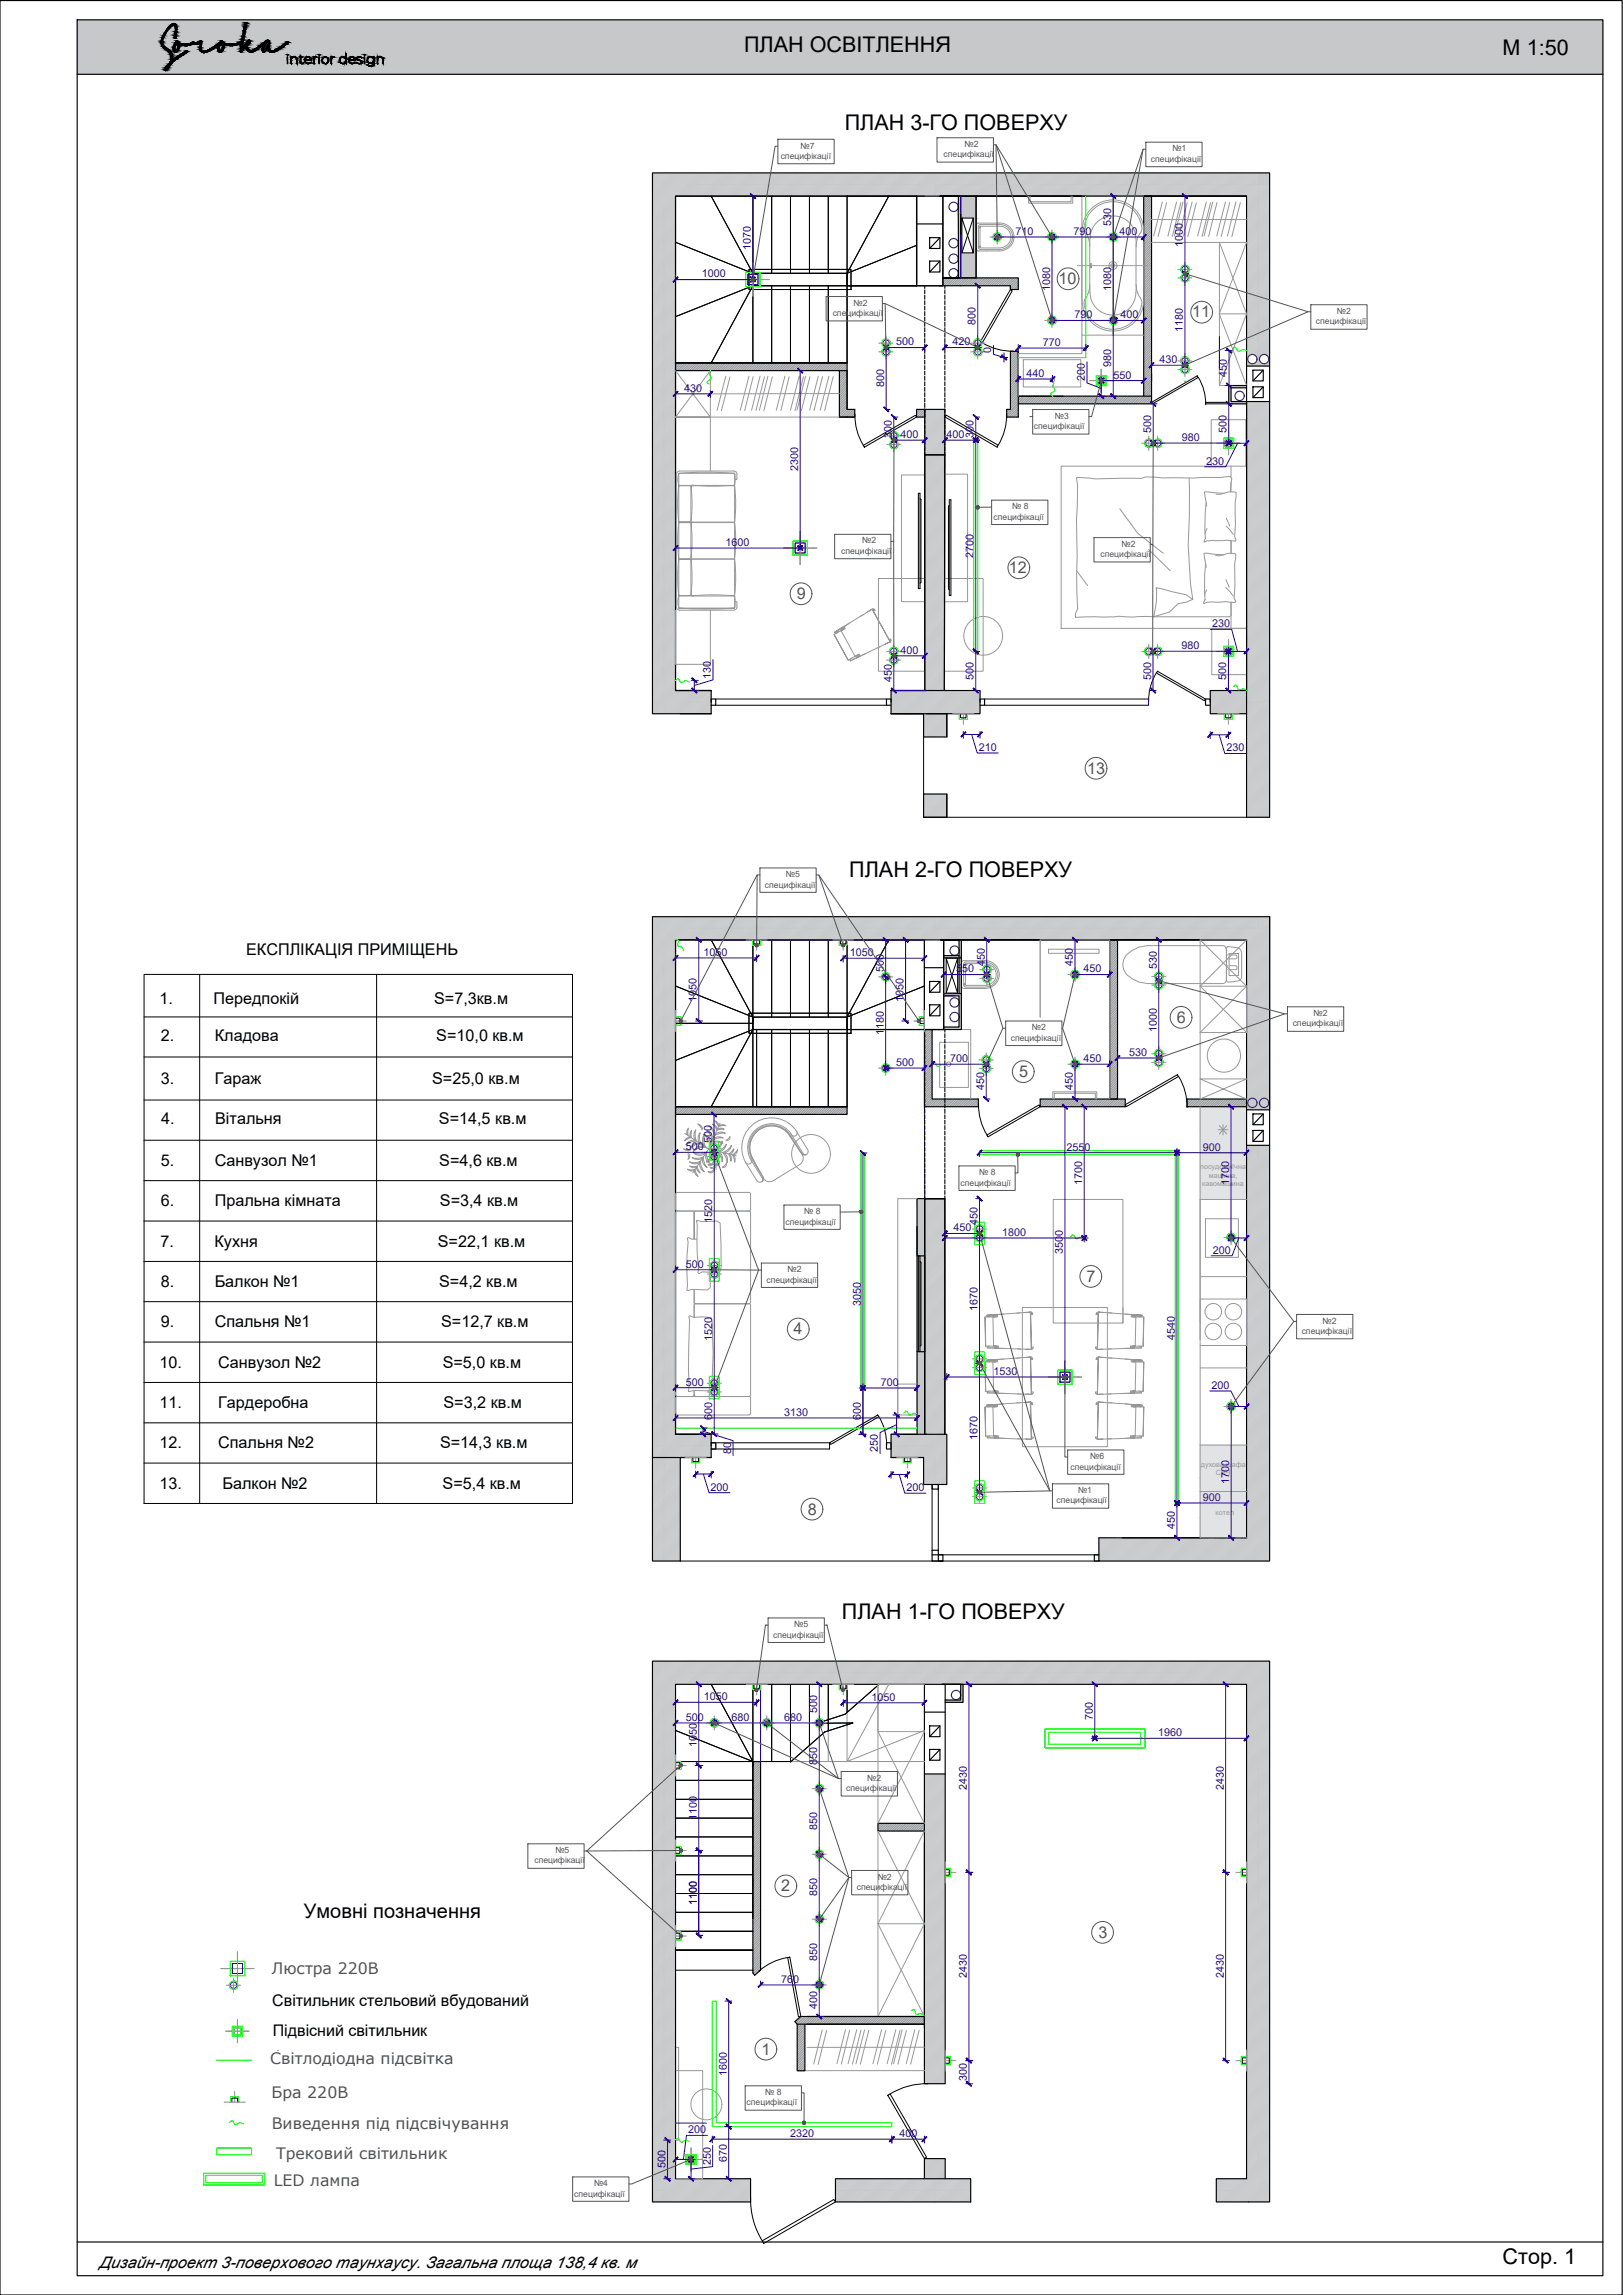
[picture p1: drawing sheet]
<svg xmlns="http://www.w3.org/2000/svg" width="420mm" height="594mm" viewBox="0 0 420 594" stroke-linecap="round" stroke-linejoin="round" font-family="sans-serif">
<defs><g id="words">
<g font-size="5.6">
<text x="192.6" y="13.4">ПЛАН ОСВІТЛЕННЯ</text>
<text x="389" y="14.3">М 1:50</text>
<text x="218.7" y="33.6">ПЛАН 3-ГО ПОВЕРХУ</text>
<text x="219.9" y="227">ПЛАН 2-ГО ПОВЕРХУ</text>
<text x="218" y="419">ПЛАН 1-ГО ПОВЕРХУ</text>
<text x="389" y="586.2">Стор. 1</text>
</g>
<text font-size="5.2" x="78.7" y="496.4">Умовні позначення</text>
<g font-size="4.2" fill="#545454">
<text x="274" y="73.5">10</text>
<text x="308.6" y="82.2">11</text>
<text x="261.2" y="148.3">12</text>
<text x="206.3" y="155.2">9</text>
<text x="281.5" y="200.4">13</text>
<text x="304.7" y="264.9">6</text>
<text x="263.8" y="278.9">5</text>
<text x="281.3" y="331.9">7</text>
<text x="205.4" y="345.4">4</text>
<text x="209.1" y="392.1">8</text>
<text x="202.2" y="489.6">2</text>
<text x="284.4" y="501.7">3</text>
<text x="197.1" y="531.9">1</text>
</g>
<g font-size="4.2">
<text x="63.7" y="247.2">ЕКСПЛІКАЦІЯ ПРИМІЩЕНЬ</text>
<text x="41.3" y="259.8">1.</text>
<text x="55.3" y="259.8">Передпокій</text>
<text x="112.4" y="259.8">S=7,3кв.м</text>
<text x="41.7" y="269.6">2.</text>
<text x="55.6" y="269.6">Кладова</text>
<text x="112.9" y="269.6">S=10,0 кв.м</text>
<text x="41.6" y="280.7">3.</text>
<text x="55.6" y="280.7">Гараж</text>
<text x="111.9" y="280.7">S=25,0 кв.м</text>
<text x="41.7" y="291">4.</text>
<text x="55.7" y="291">Вітальня</text>
<text x="113.6" y="291">S=14,5 кв.м</text>
<text x="41.6" y="301.8">5.</text>
<text x="55.6" y="301.8">Санвузол №1</text>
<text x="113.7" y="301.8">S=4,6 кв.м</text>
<text x="41.6" y="312.2">6.</text>
<text x="55.6" y="312.2">Пральна кімната</text>
<text x="113.9" y="312.2">S=3,4 кв.м</text>
<text x="41.6" y="322.7">7.</text>
<text x="55.5" y="322.7">Кухня</text>
<text x="113.3" y="322.7">S=22,1 кв.м</text>
<text x="41.6" y="333.1">8.</text>
<text x="55.6" y="333.1">Балкон №1</text>
<text x="113.7" y="333.1">S=4,2 кв.м</text>
<text x="41.6" y="343.5">9.</text>
<text x="55.6" y="343.5">Спальня №1</text>
<text x="114.2" y="343.5">S=12,7 кв.м</text>
<text x="41.3" y="354">10.</text>
<text x="56.5" y="354">Санвузол №2</text>
<text x="114.6" y="354">S=5,0 кв.м</text>
<text x="41.3" y="364.5">11.</text>
<text x="56.5" y="364.5">Гардеробна</text>
<text x="114.8" y="364.5">S=3,2 кв.м</text>
<text x="41.3" y="374.9">12.</text>
<text x="56.5" y="374.9">Спальня №2</text>
<text x="113.9" y="374.9">S=14,3 кв.м</text>
<text x="41.3" y="385.3">13.</text>
<text x="57.6" y="385.3">Балкон №2</text>
<text x="114.6" y="385.3">S=5,4 кв.м</text>
<text x="25.7" y="587.2">Дизайн-проект 3-поверхового таунхаусу. Загальна площа 138,4 кв. м</text>
</g>
<g font-size="4.1" fill="#545454">
<text x="70.4" y="510.9">Люстра 220В</text>
<text x="69.9" y="534.3">Світлодіодна підсвітка</text>
<text x="70.3" y="543.2">Бра 220В</text>
<text x="70.4" y="551.2">Виведення під підсвічування</text>
<text x="71.5" y="558.8">Трековий світильник</text>
<text x="70.9" y="565.8">LED лампа</text>
</g>
<g font-size="4.1">
<text x="70.5" y="519.3">Світильник стельовий вбудований</text>
<text x="70.6" y="527.1">Підвісний світильник</text>
</g>
<g font-size="2.8" fill="#250095">
<text x="287.7" y="58.4" transform="rotate(-90 287.7 58.4)">530</text>
<text x="194.4" y="64.7" transform="rotate(-90 194.4 64.7)">1070</text>
<text x="262.9" y="60.8">710</text>
<text x="277.9" y="60.8">790</text>
<text x="289.9" y="60.8">400</text>
<text x="306.2" y="64" transform="rotate(-90 306.2 64)">1000</text>
<text x="181.7" y="71.8">1000</text>
<text x="271.8" y="75.4" transform="rotate(-90 271.8 75.4)">1080</text>
<text x="287.7" y="75.4" transform="rotate(-90 287.7 75.4)">1080</text>
<text x="278.1" y="82.4">790</text>
<text x="290.1" y="82.4">400</text>
<text x="232" y="89.4">500</text>
<text x="246.5" y="89.4">420</text>
<text x="252.6" y="84.3" transform="rotate(-90 252.6 84.3)">800</text>
<text x="270" y="89.6">770</text>
<text x="306.2" y="85.9" transform="rotate(-90 306.2 85.9)">1180</text>
<text x="256.6" y="91.3" transform="rotate(-90 256.6 91.3)">0</text>
<text x="287.7" y="95.1" transform="rotate(-90 287.7 95.1)">980</text>
<text x="300.1" y="94">430</text>
<text x="177.1" y="101.4">430</text>
<text x="228.9" y="100.3" transform="rotate(-90 228.9 100.3)">800</text>
<text x="265.8" y="97.6">440</text>
<text x="280.8" y="98.7" transform="rotate(-90 280.8 98.7)">200</text>
<text x="288.3" y="98">550</text>
<text x="317.6" y="97.6" transform="rotate(-90 317.6 97.6)">450</text>
<text x="230.8" y="113.3" transform="rotate(-90 230.8 113.3)">300</text>
<text x="233.1" y="113.4">400</text>
<text x="245" y="113.4">400</text>
<text x="252.1" y="113.3" transform="rotate(-90 252.1 113.3)">300</text>
<text x="298" y="112" transform="rotate(-90 298 112)">500</text>
<text x="317.5" y="112" transform="rotate(-90 317.5 112)">500</text>
<text x="306" y="114.2">980</text>
<text x="206.6" y="122" transform="rotate(-90 206.6 122)">2300</text>
<text x="312.3" y="120.3">230</text>
<text x="187.8" y="141.3">1600</text>
<text x="252.1" y="144.4" transform="rotate(-90 252.1 144.4)">2700</text>
<text x="313.8" y="162.4">230</text>
<text x="233.1" y="169.2">400</text>
<text x="305.9" y="168">980</text>
<text x="184" y="175.8" transform="rotate(-90 184 175.8)">130</text>
<text x="230.8" y="176.5" transform="rotate(-90 230.8 176.5)">450</text>
<text x="252.1" y="176" transform="rotate(-90 252.1 176)">500</text>
<text x="298" y="176" transform="rotate(-90 298 176)">500</text>
<text x="317.5" y="176" transform="rotate(-90 317.5 176)">500</text>
<text x="253.4" y="194.4">210</text>
<text x="317.5" y="194.5">230</text>
<text x="182.2" y="247.4">1050</text>
<text x="220" y="247.5">1050</text>
<text x="228.8" y="251.6" transform="rotate(-90 228.8 251.6)">500</text>
<text x="247.5" y="251.7">550</text>
<text x="254.9" y="250.1" transform="rotate(-90 254.9 250.1)">450</text>
<text x="277.7" y="250.1" transform="rotate(-90 277.7 250.1)">450</text>
<text x="280.5" y="251.7">450</text>
<text x="299.5" y="250.9" transform="rotate(-90 299.5 250.9)">530</text>
<text x="180.3" y="259.5" transform="rotate(-90 180.3 259.5)">1050</text>
<text x="233.9" y="259.5" transform="rotate(-90 233.9 259.5)">1050</text>
<text x="228.8" y="267.9" transform="rotate(-90 228.8 267.9)">1180</text>
<text x="299.5" y="267.1" transform="rotate(-90 299.5 267.1)">1000</text>
<text x="232" y="275.9">500</text>
<text x="246" y="275">700</text>
<text x="280.5" y="275">450</text>
<text x="292.3" y="273.4">530</text>
<text x="254.8" y="282.3" transform="rotate(-90 254.8 282.3)">450</text>
<text x="277.7" y="282.3" transform="rotate(-90 277.7 282.3)">450</text>
<text x="177.6" y="297.7">500</text>
<text x="184.3" y="295.8" transform="rotate(-90 184.3 295.8)">500</text>
<text x="276.1" y="297.8">2550</text>
<text x="311.4" y="297.8">900</text>
<text x="280.2" y="306.7" transform="rotate(-90 280.2 306.7)">1700</text>
<text x="318.2" y="306.7" transform="rotate(-90 318.2 306.7)">1700</text>
<text x="184.4" y="316.7" transform="rotate(-90 184.4 316.7)">1520</text>
<text x="253.1" y="317" transform="rotate(-90 253.1 317)">450</text>
<text x="246.8" y="318.7">450</text>
<text x="259.5" y="319.9">1800</text>
<text x="177.6" y="328.1">500</text>
<text x="275.2" y="324.6" transform="rotate(-90 275.2 324.6)">3500</text>
<text x="314" y="324.5">200</text>
<text x="222.8" y="338" transform="rotate(-90 222.8 338)">3050</text>
<text x="253.1" y="339.3" transform="rotate(-90 253.1 339.3)">1670</text>
<text x="184.4" y="347.1" transform="rotate(-90 184.4 347.1)">1520</text>
<text x="304.2" y="346.8" transform="rotate(-90 304.2 346.8)">4540</text>
<text x="177.6" y="358.7">500</text>
<text x="228" y="358.7">700</text>
<text x="257.2" y="356">1530</text>
<text x="313.6" y="359.5">200</text>
<text x="184.4" y="367.5" transform="rotate(-90 184.4 367.5)">600</text>
<text x="203" y="366.5">3130</text>
<text x="222.8" y="367.6" transform="rotate(-90 222.8 367.6)">600</text>
<text x="189.3" y="376.4" transform="rotate(-90 189.3 376.4)">80</text>
<text x="227.3" y="375.8" transform="rotate(-90 227.3 375.8)">250</text>
<text x="253.1" y="372.8" transform="rotate(-90 253.1 372.8)">1670</text>
<text x="183.9" y="385.9">200</text>
<text x="234.7" y="386">200</text>
<text x="311.4" y="388.5">900</text>
<text x="318.2" y="384.3" transform="rotate(-90 318.2 384.3)">1700</text>
<text x="304.2" y="395.9" transform="rotate(-90 304.2 395.9)">450</text>
<text x="182.2" y="440.2">1050</text>
<text x="211.6" y="443.3" transform="rotate(-90 211.6 443.3)">500</text>
<text x="225.6" y="440.2">1050</text>
<text x="177.6" y="445.4">500</text>
<text x="189.4" y="445.4">680</text>
<text x="203" y="445.4">680</text>
<text x="282.9" y="445.3" transform="rotate(-90 282.9 445.3)">700</text>
<text x="299.8" y="449.5">1960</text>
<text x="180.4" y="452.2" transform="rotate(-90 180.4 452.2)">1050</text>
<text x="211.6" y="456.8" transform="rotate(-90 211.6 456.8)">850</text>
<text x="250.3" y="463.4" transform="rotate(-90 250.3 463.4)">2430</text>
<text x="316.8" y="463.4" transform="rotate(-90 316.8 463.4)">2430</text>
<text x="180.4" y="471.2" transform="rotate(-90 180.4 471.2)">1100</text>
<text x="211.6" y="473.8" transform="rotate(-90 211.6 473.8)">850</text>
<text x="211.6" y="490.7" transform="rotate(-90 211.6 490.7)">850</text>
<text x="180.4" y="493.2" transform="rotate(-90 180.4 493.2)">1100</text>
<text x="211.6" y="507.6" transform="rotate(-90 211.6 507.6)">850</text>
<text x="202.2" y="513.3">760</text>
<text x="250.3" y="512.1" transform="rotate(-90 250.3 512.1)">2430</text>
<text x="316.8" y="512.1" transform="rotate(-90 316.8 512.1)">2430</text>
<text x="211.6" y="520.2" transform="rotate(-90 211.6 520.2)">400</text>
<text x="188.1" y="537.4" transform="rotate(-90 188.1 537.4)">1600</text>
<text x="250.3" y="538.7" transform="rotate(-90 250.3 538.7)">300</text>
<text x="178.1" y="552.3">200</text>
<text x="204.6" y="553.2">2320</text>
<text x="232.8" y="553.2">400</text>
<text x="172.3" y="561.3" transform="rotate(-90 172.3 561.3)">500</text>
<text x="184" y="560.4" transform="rotate(-90 184 560.4)">250</text>
<text x="188.1" y="559.6" transform="rotate(-90 188.1 559.6)">670</text>
</g>
<g font-size="2.2" fill="#545454">
<text x="202.1" y="41.1">специфікації</text>
<text x="207.2" y="38.5">№7</text>
<text x="244.3" y="40.7">специфікації</text>
<text x="249.7" y="38">№2</text>
<text x="297.9" y="41.9">специфікації</text>
<text x="303.5" y="39.2">№1</text>
<text x="215.6" y="81.8">специфікації</text>
<text x="221" y="79.1">№2</text>
<text x="340.7" y="84">специфікації</text>
<text x="346.1" y="81.3">№2</text>
<text x="267.7" y="111.1">специфікації</text>
<text x="273.1" y="108.4">№3</text>
<text x="262" y="131.9">№ 8</text>
<text x="257.2" y="134.5">специфікації</text>
<text x="217.8" y="143.4">специфікації</text>
<text x="223.2" y="140.7">№2</text>
<text x="290.3" y="141.6">№2</text>
<text x="284.9" y="144.2">специфікації</text>
<text x="203.5" y="227.1">№5</text>
<text x="198" y="229.8">специфікації</text>
<text x="340.1" y="263">№2</text>
<text x="261.7" y="269.4">специфікації</text>
<text x="267.1" y="266.7">№2</text>
<text x="334.6" y="265.7">специфікації</text>
<text x="253.5" y="304.2">№ 8</text>
<text x="248.7" y="306.9">специфікації</text>
<text x="203.4" y="317">специфікації</text>
<text x="208.2" y="314.3">№ 8</text>
<text x="203.9" y="329.4">№2</text>
<text x="198.4" y="332">специфікації</text>
<text x="337" y="345.3">специфікації</text>
<text x="342.4" y="342.6">№2</text>
<text x="282.2" y="377.7">№6</text>
<text x="277.1" y="380.4">специфікації</text>
<text x="273.5" y="389.2">специфікації</text>
<text x="279.1" y="386.5">№1</text>
<text x="200.2" y="423.9">специфікації</text>
<text x="205.6" y="421.2">№5</text>
<text x="224.5" y="461">№2</text>
<text x="219.1" y="463.6">специфікації</text>
<text x="143.8" y="479.7">№5</text>
<text x="138.3" y="482.4">специфікації</text>
<text x="221.8" y="489.3">специфікації</text>
<text x="227.2" y="486.6">№2</text>
<text x="193.3" y="545">специфікації</text>
<text x="198.1" y="542.3">№ 8</text>
<text x="148.7" y="568.6">специфікації</text>
<text x="153.8" y="565.9">№4</text>
</g>
<g font-size="1.9" fill="#989898">
<text x="310.7" y="302.7">посудомиїчна</text>
<text x="313" y="304.9">машина,</text>
<text x="311.2" y="307.1">кавомашина</text>
<text x="310.9" y="379.6">духова шафа</text>
<text x="314.7" y="381.9">СВЧ</text>
<text x="314.7" y="392.1">котел</text>
</g>
</g></defs>
<path d="M20 5.1l395 14.1v-14.1zM20 5.1l395 14.1h-395z" fill="#c7c8ca" stroke="#c7c8ca" stroke-width=".26"/>
<g fill="none" stroke="#0f0" stroke-width=".3">
<path d="M281.1 50.8v41.8h-17.5M183.9 95.9a1.91 1.91 0 0 0 .2 2.1l-.2 .3a.72 .72 0 0 0-.8 .7l.5 .5M272.9 99a1.71 1.71 0 0 0 .2 2.1l-.3 .3a.72 .72 0 0 0-.7 .7l.4 .4M319.2 90.4l.2-.3a.4 .4 0 0 1 .5-.2 .4 .4 0 0 1 .3 .4l.1 .3a.45 .45 0 0 0 .3 .4 .45 .45 0 0 0 .5-.2 1.21 1.21 0 0 1 1.6-.1M252.1 113.9h1v54.7h-1zM174.9 176.2l.2-.3a.37 .37 0 0 1 .4-.2 .37 .37 0 0 1 .4 .3l.1 .3a.55 .55 0 0 0 .5 .4 .55 .55 0 0 0 .6-.3l.5-.2 .8 .3M319.3 177.7l.3-.1a.39 .39 0 0 1 .4-.2 .39 .39 0 0 1 .3 .4l.1 .4a.45 .45 0 0 0 .2 .4 .45 .45 0 0 0 .5-.1 1.25 1.25 0 0 1 1.6 .2M174.9 243.3h.3a.41 .41 0 0 1 .5 .2 .41 .41 0 0 1-.1 .4l-.1 .3a.67 .67 0 0 0 .1 .8 .67 .67 0 0 0 .7 .1l.5 .5 .2 .5M241.3 275.5l.2-.3a.4 .4 0 0 1 .5-.2 .4 .4 0 0 1 .3 .4 .57 .57 0 0 0 .8 .5 1.34 1.34 0 0 1 1.7-.1M222.9 298.5h1v60.8h-1zM253.6 297.9h51.6v91.2h-1v-90.2h-50.6zM277.2 320.1l.2-.2a.38 .38 0 0 1 .4-.2 .38 .38 0 0 1 .3 .3l.2 .3a.55 .55 0 0 0 .5 .4 .55 .55 0 0 0 .6-.3l.5-.2 .8 .3"/>
<path d="M174.9 369.7h62.5M234 365.8l.2-.3a.41 .41 0 0 1 .5-.2 .41 .41 0 0 1 .3 .3l.1 .3a.55 .55 0 0 0 .5 .5 .55 .55 0 0 0 .6-.4l.5-.1 .8 .2M270.6 447.6h25.8v4.8h-25.8zM270.6 447.6h25.7v4.8h-25.7zM271.5 448.5h23.9v3h-23.9zM275.6 451.5h15.7M184.4 518h1v31.5h45.5v1h-46.5zM56.1 533.3h9M235.9 520.5l.3-.2a.39 .39 0 0 1 .5-.1 .39 .39 0 0 1 .2 .4v.4a.57 .57 0 0 0 .4 .5 .57 .57 0 0 0 .7-.2h.5l.7 .5M56.1 557.8v-1.8h9v1.8h-9h9M59.5 549.4l.2-.2a.4 .4 0 0 1 .4-.2 .4 .4 0 0 1 .4 .3l.1 .3a.59 .59 0 0 0 .5 .4 .59 .59 0 0 0 .6-.3l.5-.2 .8 .3M174.9 554l.2-.3a.38 .38 0 0 1 .5-.2 .38 .38 0 0 1 .3 .4l.1 .3a.43 .43 0 0 0 .4 .4 .43 .43 0 0 0 .4-.2 1.21 1.21 0 0 1 1.6-.1"/>
<path d="M52.7 565.5v-2.9h15.8v2.9h-15.8h15.7M52.7 562.6h15.7v2.9h-15.7zM53.3 563.1h14.6v1.9h-14.6z"/>
</g>
<g fill="#e2e3e4" stroke="#e2e3e4" stroke-width=".26">
<path d="M310.7 382.6h12z"/>
<path d="M310.7 286.5l12 6v-6zM310.7 286.5l12 6h-12z"/>
<path d="M316.6 292.5h6.1zM316.6 292.5h6.1z"/>
<path d="M310.7 292.5h5.9zM310.7 292.5h5.9z"/>
<path d="M310.7 292.5l12 6v-6zM310.7 292.5l12 6h-12z"/>
<path d="M310.7 298.5l12 12v-12zM310.7 298.5l12 12h-12z"/>
<path d="M310.7 374.1l12 8.5v-8.5zM310.7 374.1l12 8.5h-12z"/>
<path d="M310.7 382.6l12 3.5v-3.5zM310.7 382.6l12 3.5h-12z"/>
<path d="M310.7 386.1l12 6.8v-6.8zM310.7 386.1l12 6.8h-12z"/>
<path d="M317.1 392.9h5.6zM317.1 392.9h5.6z"/>
<path d="M310.7 392.9h6.4zM310.7 392.9h6.4z"/>
<path d="M317.1 392.9h5.6zM317.1 392.9h5.6z"/>
<path d="M310.7 392.9h6.4zM310.7 392.9h6.4z"/>
<path d="M310.7 392.9l12 5.2v-5.2zM310.7 392.9l12 5.2h-12z"/>
</g>
<g fill="#c7c8ca" stroke="#c7c8ca" stroke-width=".26">
<path d="M248.4 55.4h.3z"/>
<path d="M248.1 61.2h.6z"/>
<path d="M248.1 50.8l.6 4v-4zM248.1 50.8l.6 4h-.6zM248.1 54.8h.6zM248.1 54.8h.6z"/>
<path d="M248.1 54.8l.6 .6v-.6zM248.1 54.8l.6 .6h-.6z"/>
<path d="M248.7 50.8l4 4.6v-4.6zM248.7 50.8l4 4.6h-4z"/>
<path d="M248.1 55.4h.6zM248.1 55.4h.6z"/>
<path d="M248.1 55.4h.3zM248.1 55.4h.3z"/>
<path d="M248.7 55.4h4zM248.7 55.4h4z"/>
<path d="M248.1 55.4h.6zM248.1 55.4h.6zM248.1 55.4h.6zM248.1 55.4h.6z"/>
<path d="M248.7 55.4l4 1v-1zM248.7 55.4l4 1h-4z"/>
<path d="M248.1 55.4l.6 5.8v-5.8zM248.1 55.4l.6 5.8h-.6zM248.1 61.2h.6z"/>
<path d="M252 56.4l.7 9.1v-9.1zM252 56.4l.7 9.1h-.7z"/>
<path d="M248.7 56.4l.3 9.1v-9.1zM248.7 56.4l.3 9.1h-.3z"/>
<path d="M248.7 65.5l4 6.4v-6.4zM248.7 65.5l4 6.4h-4z"/>
<path d="M248.1 61.2l.6 10.7v-10.7zM248.1 61.2l.6 10.7h-.6z"/>
<path d="M318.7 99.8l4 .6v-.6zM318.7 99.8l4 .6h-4z"/>
<path d="M318.1 99.8l.6 4.1v-4.1zM318.1 99.8l.6 4.1h-.6z"/>
<path d="M318.1 103.9l4.6 .6v-.6zM318.1 103.9l4.6 .6h-4.6z"/>
<path d="M248.3 243.3l.6 4.1v-4.1zM248.3 243.3l.6 4.1h-.6z"/>
<path d="M248.3 247.4l.6 .6v-.6zM248.3 247.4l.6 .6h-.6z"/>
<path d="M244.3 247.4l4 .6v-.6zM244.3 247.4l4 .6h-4z"/>
<path d="M248.3 248l.6 9.2v-9.2zM248.3 248l.6 9.2h-.6z"/>
<path d="M244.3 257.2l4.6 .6v-.6zM244.3 257.2l4.6 .6h-4.6z"/>
<path d="M248.3 257.8l.6 8.1v-8.1zM248.3 257.8l.6 8.1h-.6z"/>
<path d="M244.3 265.9l4.6 .6v-.6zM244.3 265.9l4.6 .6h-4.6z"/>
<path d="M248.7 436l.6 4.1v-4.1zM248.7 436l.6 4.1h-.6z"/>
<path d="M244.7 440.1l4.6 .6v-.6zM244.7 440.1l4.6 .6h-4.6z"/>
<path d="M237.4 310.3l2 61v-61zM237.4 310.3l2 61h-2z"/>
</g>
<g fill="none" stroke="#c7c8ca" stroke-width=".26">
<path d="M169.1 44.8l-.2 .1M169.3 44.8l-.4 .4M169.6 44.8l-.7 .7M169.9 44.8l-1 .9M170.1 44.8l-1.2 1.2M170.4 44.8l-1.5 1.5M170.7 44.8l-1.8 1.7M170.9 44.8l-2 2M171.2 44.8l-2.3 2.3M171.5 44.8l-2.6 2.5M171.7 44.8l-2.8 2.8M172 44.8l-3.1 3.1"/>
<path d="M172.3 44.8l-3.4 3.3M172.6 44.8l-3.7 3.6M172.8 44.8l-3.9 3.9M173.1 44.8l-4.2 4.2M173.4 44.8l-4.5 4.4M173.7 44.8l-4.8 4.7M173.9 44.8l-5 5M174.2 44.8l-5.3 5.3M174.5 44.8l-5.6 5.5M174.7 44.8l-5.8 5.8M174.9 50.8l-6 6M174.9 51.1l-6 5.9"/>
<path d="M174.9 51.3l-6 6M174.9 51.6l-6 6M174.9 51.9l-6 5.9M174.9 52.1l-6 6M174.9 52.4l-6 6M174.9 52.7l-6 6M174.9 52.9l-6 6M174.9 53.2l-6 6M174.9 53.5l-6 6M174.9 53.7l-6 6M174.9 54l-6 6M174.9 54.3l-6 6"/>
<path d="M174.9 54.5l-6 6.1M174.9 54.8l-6 6M174.9 55.1l-6 6M174.9 55.3l-6 6.1M174.9 55.6l-6 6.1M174.9 55.9l-6 6M174.9 56.2l-6 6M174.9 56.4l-6 6.1M174.9 56.7l-6 6M174.9 57l-6 6M174.9 57.2l-6 6.1M174.9 57.5l-6 6"/>
<path d="M174.9 57.8l-6 6M174.9 58.1l-6 6M174.9 58.3l-6 6M174.9 58.6l-6 6M174.9 58.9l-6 6M174.9 59.2l-6 5.9M174.9 59.4l-6 6M174.9 59.7l-6 6M174.9 60l-6 5.9M175 44.8l-6.1 6.1M175.3 44.8l-6.4 6.3M175.5 44.8l-6.6 6.6"/>
<path d="M175.8 44.8l-6.9 6.9M176.1 44.8l-7.2 7.1M176.4 44.8l-7.5 7.4M176.6 44.8l-7.7 7.7M176.9 44.8l-8 8M177.2 44.8l-8.3 8.2M177.4 44.8l-8.5 8.5M177.7 44.8l-8.8 8.8M178 44.8l-9.1 9M178.2 44.8l-9.3 9.3M178.5 44.8l-9.6 9.6M178.8 44.8l-9.9 9.8"/>
<path d="M179 44.8l-10.1 10.1M179.3 44.8l-10.4 10.4M179.6 44.8l-10.7 10.6M179.8 44.8l-10.9 10.9M180.1 44.8l-11.2 11.2M180.4 44.8l-11.5 11.4M180.6 44.8l-11.7 11.7M180.9 44.8l-6 6M181.2 44.8l-6 6M181.4 44.8l-5.9 6M181.7 44.8l-6 6M182 44.8l-6 6"/>
<path d="M182.3 44.8l-6 6M182.5 44.8l-6 6M182.8 44.8l-6 6M183.1 44.8l-6 6M183.3 44.8l-6 6M183.6 44.8l-6 6M183.9 44.8l-6 6M184.1 44.8l-6 6M184.4 44.8l-6 6M184.7 44.8l-6 6M185 44.8l-6.1 6M185.3 44.8l-6.1 6"/>
<path d="M185.5 44.8l-6 6M185.8 44.8l-6 6M186.1 44.8l-6.1 6M186.3 44.8l-6 6M186.6 44.8l-6 6M186.9 44.8l-6.1 6M187.1 44.8l-6 6M187.4 44.8l-6 6M187.7 44.8l-6 6M187.9 44.8l-6 6M188.2 44.8l-6 6M188.5 44.8l-6 6"/>
<path d="M188.7 44.8l-5.9 6M189 44.8l-6 6M189.3 44.8l-6 6M189.5 44.8l-5.9 6M189.8 44.8l-6 6M190.1 44.8l-6 6M190.3 44.8l-5.9 6M190.6 44.8l-6 6M190.9 44.8l-6 6M191.2 44.8l-6 6M191.4 44.8l-6 6M191.7 44.8l-6 6"/>
<path d="M192 44.8l-6 6M192.2 44.8l-6 6M192.5 44.8l-6 6M192.8 44.8l-6 6M193 44.8l-6 6M193.3 44.8l-6 6M193.6 44.8l-6 6M193.8 44.8l-6 6M194.1 44.8l-6 6M194.4 44.8l-6 6M194.6 44.8l-5.9 6M194.9 44.8l-6 6"/>
<path d="M195.2 44.8l-6 6M195.5 44.8l-6 6M195.7 44.8l-6 6M196 44.8l-6 6M196.3 44.8l-6 6M196.6 44.8l-6.1 6M196.8 44.8l-6 6M197.1 44.8l-6 6M197.4 44.8l-6.1 6M197.6 44.8l-6 6M197.9 44.8l-6 6M198.2 44.8l-6 6"/>
<path d="M198.4 44.8l-6 6M198.7 44.8l-6 6M199 44.8l-6 6M199.2 44.8l-5.9 6M199.5 44.8l-6 6M199.8 44.8l-6 6M200.1 44.8l-6 6M200.3 44.8l-6 6M200.6 44.8l-6 6M200.9 44.8l-6 6M201.1 44.8l-6 6M201.4 44.8l-6 6"/>
<path d="M201.7 44.8l-6 6M201.9 44.8l-6 6M202.2 44.8l-6 6M202.5 44.8l-6 6M202.7 44.8l-6 6M203 44.8l-6 6M203.3 44.8l-6 6M203.5 44.8l-5.9 6M203.8 44.8l-6 6M204.1 44.8l-6 6M204.3 44.8l-5.9 6M204.6 44.8l-6 6"/>
<path d="M204.9 44.8l-6 6M205.1 44.8l-5.9 6M205.4 44.8l-6 6M205.7 44.8l-6 6M206 44.8l-6 6M206.2 44.8l-6 6M206.5 44.8l-6 6M206.8 44.8l-6 6M207.1 44.8l-6.1 6M207.3 44.8l-6 6M207.6 44.8l-6 6M207.9 44.8l-6.1 6"/>
<path d="M208.1 44.8l-6 6M208.4 44.8l-6 6M208.7 44.8l-6.1 6M209 44.8l-6.1 6M209.2 44.8l-6 6M209.5 44.8l-6 6M209.8 44.8l-6 6M210 44.8l-6 6M210.3 44.8l-6 6M210.6 44.8l-6 6M210.8 44.8l-6 6M211.1 44.8l-6 6"/>
<path d="M211.4 44.8l-6 6M211.6 44.8l-6 6M211.9 44.8l-6 6M212.2 44.8l-6 6M212.4 44.8l-5.9 6M212.7 44.8l-6 6M213 44.8l-6 6M213.2 44.8l-5.9 6M213.5 44.8l-6 6M213.8 44.8l-6 6M214 44.8l-5.9 6M214.3 44.8l-6 6"/>
<path d="M214.6 44.8l-6 6M214.9 44.8l-6 6M215.1 44.8l-6 6M215.4 44.8l-6 6M215.7 44.8l-6 6M215.9 44.8l-6 6M216.2 44.8l-6 6M216.5 44.8l-6 6M216.7 44.8l-6 6M217 44.8l-6 6M217.3 44.8l-6 6M217.6 44.8l-6.1 6"/>
<path d="M217.8 44.8l-6 6M218.1 44.8l-6 6M218.4 44.8l-6 6M218.7 44.8l-6.1 6M218.9 44.8l-6 6M219.2 44.8l-6 6M219.5 44.8l-6.1 6M219.7 44.8l-6 6M220 44.8l-6 6M220.3 44.8l-6.1 6M220.5 44.8l-6 6M220.8 44.8l-6 6"/>
<path d="M221.1 44.8l-6 6M221.3 44.8l-6 6M221.6 44.8l-6 6M221.9 44.8l-6 6M222.1 44.8l-5.9 6M222.4 44.8l-6 6M222.7 44.8l-6 6M222.9 44.8l-5.9 6M223.2 44.8l-6 6M223.5 44.8l-6 6M223.8 44.8l-6 6M224 44.8l-6 6"/>
<path d="M224.3 44.8l-6 6M224.6 44.8l-6 6M224.8 44.8l-6 6M225.1 44.8l-6 6M225.4 44.8l-6 6M225.6 44.8l-6 6M225.9 44.8l-6 6M226.2 44.8l-6 6M226.4 44.8l-6 6M226.7 44.8l-6 6M227 44.8l-6 6M227.2 44.8l-5.9 6"/>
<path d="M227.5 44.8l-6 6M227.8 44.8l-6 6M228 44.8l-5.9 6M228.3 44.8l-6 6M228.6 44.8l-6 6M228.9 44.8l-6 6M229.2 44.8l-6.1 6M229.4 44.8l-6 6M229.7 44.8l-6 6M230 44.8l-6.1 6M230.2 44.8l-6 6M230.5 44.8l-6 6"/>
<path d="M230.8 44.8l-6.1 6M231 44.8l-6 6M231.3 44.8l-6 6M231.6 44.8l-6 6M231.9 44.8l-6.1 6M232.1 44.8l-6 6M232.4 44.8l-6 6M232.7 44.8l-6 6M232.9 44.8l-6 6M233.2 44.8l-6 6M233.5 44.8l-6 6M233.7 44.8l-6 6"/>
<path d="M234 44.8l-6 6M234.3 44.8l-6 6M234.5 44.8l-6 6M234.8 44.8l-6 6M235.1 44.8l-6 6M235.3 44.8l-5.9 6M235.6 44.8l-6 6M235.9 44.8l-6 6M236.1 44.8l-5.9 6M236.4 44.8l-6 6M236.7 44.8l-6 6M236.9 44.8l-5.9 6"/>
<path d="M237.2 44.8l-6 6M237.5 44.8l-6 6M237.8 44.8l-6 6M238 44.8l-6 6M238.3 44.8l-6 6M238.6 44.8l-6 6M238.8 44.8l-6 6M239.1 44.8l-6 6M239.4 44.8l-6 6M239.6 44.8l-6 6M239.9 44.8l-6 6M240.2 44.8l-6 6"/>
<path d="M240.5 44.8l-6.1 6M240.7 44.8l-6 6M241 44.8l-6 6M241.3 44.8l-6 6M241.6 44.8l-6.1 6M241.8 44.8l-6 6M242 47.8l-2.9 3M242 48.1l-2.7 2.7M242 48.6l-2.1 2.2M242 48.9l-1.9 1.9M242 49.2l-1.6 1.6M242 49.4l-1.3 1.4"/>
<path d="M242 49.7l-1.1 1.1M242 50l-.8 .8M242 50.2l-.5 .6M242 50.5l-.3 .3M242.1 44.8l-6 6M242.4 44.8l-6.1 6M242.4 47.8l-.4 .3M242.6 44.8l-6 6M242.9 44.8l-6 6M243 47.8l-1 .9M243.2 44.8l-6 6M243.2 47.8l-1.2 1.2"/>
<path d="M243.4 44.8l-6 6M243.5 47.8l-1.5 1.4M243.7 44.8l-6 6M243.8 47.8l-1.8 1.7M244 44.8l-6 6M244 47.8l-2 2M244.2 44.8l-5.9 6M244.3 47.8l-2.3 2.3M244.5 44.8l-6 6M244.6 47.8l-2.6 2.5M244.8 44.8l-6 6M244.8 47.8l-2.8 2.8"/>
<path d="M245 44.8l-3 3.1M245.1 47.8l-3 3M245.3 44.8l-3 3M245.4 47.8l-3 3M245.6 44.8l-6 6M245.6 47.8l-3 3M245.8 44.8l-2.9 3M245.9 47.8l-3 3M246.1 44.8l-3 3M246.2 47.8l-3 3M246.4 44.8l-3 3M246.4 47.8l-3 3"/>
<path d="M246.7 44.8l-3 3M246.7 47.8l-3 3M246.9 44.8l-3 3M247 47.8l-3 3M247.2 44.8l-3 3M247.5 44.8l-3 3M247.5 47.8l-3 3M247.7 44.8l-3 3M248 44.8l-3 3M248 47.8l-2.9 3M248.3 44.8l-3 3M248.5 44.8l-3 3"/>
<path d="M248.6 47.8l-3 3M248.8 44.8l-3 3M248.9 47.8l-3 3M249.1 44.8l-3 3M249.1 47.8l-3 3M249.3 44.8l-3 3M249.4 47.8l-3 3M249.6 44.8l-3 3M249.7 47.8l-3 3M249.9 44.8l-3 3M249.9 47.8l-3 3M250.1 44.8l-5.9 6"/>
<path d="M250.2 47.8l-3 3M250.4 44.8l-3 3M250.5 47.8l-3 3M250.7 44.8l-5.9 6M250.7 47.8l-3 3M251 44.8l-3.1 3M251 47.8l-3 3M251.2 44.8l-5.9 6M251.3 47.8l-3 3M251.5 44.8l-3 3M251.5 47.8l-3 3M251.8 44.8l-3 3"/>
<path d="M251.8 47.8l-3 3M252.1 44.8l-3.1 3M252.1 47.8l-3 3M252.3 44.8l-3 3M252.3 47.8l-3 3M252.6 44.8l-3 3M252.6 47.8l-3 3M252.9 44.8l-3 3M253.1 44.8l-3 3M253.2 47.8l-3.1 3M253.4 44.8l-3 3M253.7 44.8l-3 3"/>
<path d="M253.7 47.8l-3 3M253.9 44.8l-3 3M254 47.8l-3 3M254.2 44.8l-3 3M254.3 47.8l-3.1 3M254.5 44.8l-3 3M254.5 47.8l-3 3M254.7 44.8l-2.9 3M254.8 47.8l-3 3M255 44.8l-3 3M255.1 47.8l-3 3M255.3 44.8l-3 3"/>
<path d="M255.3 47.8l-3 3M255.6 44.8l-3 3M255.6 47.8l-3 3M255.8 44.8l-5.9 6M255.9 47.8l-3 3M256.1 44.8l-3 3M256.1 47.8l-3 3M256.4 44.8l-6 6M256.4 47.8l-3 3M256.6 44.8l-3 3M256.7 47.8l-3 3M256.9 44.8l-3 3"/>
<path d="M256.9 47.8l-2.9 3M257.2 44.8l-3 3M257.2 47.8l-3 3M257.4 44.8l-3 3M257.5 47.8l-3 3M257.7 44.8l-3 3M257.8 47.8l-3 3M258 44.8l-3 3M258 47.8l-3 3M258.2 44.8l-3 3M258.3 47.8l-3 3M258.5 44.8l-3 3"/>
<path d="M258.6 47.8l-3 3M258.8 44.8l-3 3M258.8 47.8l-3 3M259 44.8l-3 3M259.1 47.8l-3 3M259.3 44.8l-3 3M259.4 47.8l-3 3M259.6 44.8l-3 3M259.6 47.8l-3 3M259.8 44.8l-3 3M259.9 47.8l-3 3M260.1 44.8l-3 3"/>
<path d="M260.2 47.8l-3 3M260.4 44.8l-3 3M260.4 47.8l-3 3M260.6 44.8l-2.9 3M260.7 47.8l-3 3M260.9 44.8l-3 3M261 47.8l-3 3M261.2 44.8l-3 3M261.2 47.8l-3 3M261.5 44.8l-3 3M261.5 47.8l-3 3M261.7 44.8l-3 3"/>
<path d="M261.8 47.8l-3 3M262 44.8l-3 3M262 47.8l-3 3M262.3 44.8l-3 3M262.3 47.8l-3 3M262.6 44.8l-3.1 3M262.6 47.8l-3 3M262.8 44.8l-3 3M262.8 47.8l-2.9 3M263.1 44.8l-3 3M263.1 47.8l-3 3M263.4 44.8l-3.1 3"/>
<path d="M263.4 47.8l-3 3M263.6 44.8l-3 3M263.7 47.8l-3 3M263.9 44.8l-3 3M263.9 47.8l-3 3M264.2 44.8l-3 3M264.2 47.8l-3 3M264.5 44.8l-3 3M264.5 47.8l-3 3M264.7 44.8l-3 3M264.8 47.8l-3.1 3M265 44.8l-3 3"/>
<path d="M265 47.8l-3 3M265.3 44.8l-3 3M265.3 47.8l-3 3M265.5 44.8l-3 3M265.6 47.8l-3 3M265.8 44.8l-3 3M265.8 47.8l-3 3M266.1 44.8l-3 3M266.1 47.8l-3 3M266.3 44.8l-3 3M266.4 47.8l-3 3M266.6 44.8l-3 3"/>
<path d="M266.7 47.8l-3 3M266.9 44.8l-3 3M266.9 47.8l-3 3M267.1 44.8l-3 3M267.2 47.8l-3 3M267.4 44.8l-3 3M267.5 47.8l-3 3M267.7 44.8l-3 3M267.7 47.8l-3 3M267.9 44.8l-3 3M268 47.8l-3 3M268.2 44.8l-3 3"/>
<path d="M268.3 47.8l-3 3M268.5 44.8l-3 3M268.5 47.8l-3 3M268.7 44.8l-3 3M268.8 47.8l-3 3M269 44.8l-3 3M269.1 47.8l-3 3M269.3 44.8l-3 3M269.3 47.8l-3 3M269.5 44.8l-2.9 3M269.6 47.8l-3 3M269.8 44.8l-3 3"/>
<path d="M269.9 47.8l-3 3M270.1 44.8l-3 3M270.1 47.8l-3 3M270.4 44.8l-3 3M270.4 47.8l-3 3M270.6 44.8l-3 3M270.7 47.8l-3 3M270.9 44.8l-3 3M271.2 44.8l-3 3M271.2 47.8l-3 3M271.4 44.8l-3 3M271.5 47.8l-3 3"/>
<path d="M271.7 44.8l-3 3M271.7 47.8l-2.9 3M272 44.8l-3 3M272 47.8l-3 3M272.2 44.8l-3 3M272.3 47.8l-3 3M272.5 44.8l-3 3M272.6 47.8l-3 3M272.8 44.8l-3 3M272.8 47.8l-3 3M273 44.8l-3 3M273.1 47.8l-3 3"/>
<path d="M273.3 44.8l-3 3M273.4 47.8l-3 3M273.6 44.8l-3 3M273.6 47.8l-3 3M273.9 44.8l-6 6M273.9 47.8l-3 3M274.2 44.8l-3.1 3M274.2 47.8l-3 3M274.4 44.8l-3 3M274.4 47.8l-3 3M274.7 44.8l-3 3M274.7 47.8l-3 3"/>
<path d="M275 44.8l-3.1 3M275 47.8l-3 3M275.2 44.8l-3 3M275.3 47.8l-3.1 3M275.5 44.8l-3 3M275.5 47.8l-3 3M275.8 44.8l-3 3M275.8 47.8l-3 3M276 44.8l-3 3M276.3 44.8l-3 3M276.4 47.8l-3.1 3M276.6 44.8l-3 3"/>
<path d="M276.8 44.8l-3 3M276.9 47.8l-3 3M277.1 44.8l-3 3M277.4 44.8l-3 3M277.4 47.8l-3 3M277.6 44.8l-3 3M277.7 47.8l-3 3M277.9 44.8l-3 3M278 47.8l-3 3M278.2 44.8l-3 3M278.2 47.8l-3 3M278.4 44.8l-2.9 3"/>
<path d="M278.5 47.8l-3 3M278.7 44.8l-3 3M278.8 47.8l-3 3M279 44.8l-6 6M279 47.8l-3 3M279.3 44.8l-3 3M279.3 47.8l-3 3M279.5 44.8l-5.9 6M279.6 47.8l-3 3M279.8 44.8l-3 3M279.8 47.8l-3 3M280.1 44.8l-5.9 6"/>
<path d="M280.1 47.8l-3 3M280.3 44.8l-3 3M280.4 47.8l-3 3M280.6 44.8l-3 3M280.6 47.8l-2.9 3M280.9 44.8l-3 3M280.9 47.8l-3 3M281.1 44.8l-3 3M281.4 44.8l-3 3M281.5 47.8l-3 3M281.7 44.8l-3 3M281.9 44.8l-3 3"/>
<path d="M282 47.8l-3 3M282.2 44.8l-3 3M282.5 44.8l-3 3M282.5 47.8l-3 3M282.7 44.8l-3 3M282.8 47.8l-3 3M283 44.8l-3 3M283.1 47.8l-3 3M283.3 44.8l-3 3M283.3 47.8l-3 3M283.5 44.8l-3 3M283.6 47.8l-3 3"/>
<path d="M283.8 44.8l-3 3M283.9 47.8l-3 3M284.1 44.8l-5.9 6M284.1 47.8l-3 3M284.4 44.8l-3 3M284.4 47.8l-3 3M284.6 44.8l-5.9 6M284.7 47.8l-3 3M284.9 44.8l-3 3M284.9 47.8l-3 3M285.2 44.8l-5.9 6M285.2 47.8l-3 3"/>
<path d="M285.5 44.8l-3.1 3M285.5 47.8l-3 3M285.7 44.8l-3 3M285.7 47.8l-3 3M286 44.8l-3 3M286 47.8l-3 3M286.3 44.8l-3 3M286.5 44.8l-3 3M286.6 47.8l-3 3M286.8 44.8l-3 3M287.1 44.8l-3 3M287.1 47.8l-3 3"/>
<path d="M287.3 44.8l-2.9 3M287.4 47.8l-3 3M287.6 44.8l-3 3M287.7 47.8l-3.1 3M287.9 44.8l-3 3M287.9 47.8l-3 3M288.2 44.8l-3 3M288.2 47.8l-3 3M288.4 44.8l-3 3M288.5 47.8l-3 3M288.7 44.8l-3 3M288.7 47.8l-3 3"/>
<path d="M289 44.8l-3 3M289 47.8l-3 3M289.2 44.8l-5.9 6M289.3 47.8l-3 3M289.5 44.8l-3 3M289.5 47.8l-2.9 3M289.8 44.8l-6 6M289.8 47.8l-3 3M290 44.8l-3 3M290.1 47.8l-3 3M290.3 44.8l-3 3M290.4 47.8l-3 3"/>
<path d="M290.6 44.8l-3 3M290.6 47.8l-3 3M290.8 44.8l-3 3M290.9 47.8l-3 3M291.1 44.8l-3 3M291.2 47.8l-3 3M291.4 44.8l-3 3M291.4 47.8l-3 3M291.6 44.8l-3 3M291.7 47.8l-3 3M291.9 44.8l-3 3M292 47.8l-3 3"/>
<path d="M292.2 44.8l-3 3M292.2 47.8l-3 3M292.4 44.8l-3 3M292.5 47.8l-3 3M292.7 44.8l-3 3M292.8 47.8l-3 3M293 44.8l-3 3M293 47.8l-3 3M293.2 44.8l-2.9 3M293.3 47.8l-3 3M293.5 44.8l-3 3M293.6 47.8l-3 3"/>
<path d="M293.8 44.8l-3 3M293.8 47.8l-3 3M294.1 44.8l-3 3M294.1 47.8l-3 3M294.3 44.8l-3 3M294.4 47.8l-3 3M294.6 44.8l-3 3M294.6 47.8l-3 3M294.9 44.8l-3 3M294.9 47.8l-3 3M295.1 44.8l-3 3M295.2 47.8l-3 3"/>
<path d="M295.4 44.8l-3 3M295.4 47.8l-2.9 3M295.7 44.8l-3 3M295.7 47.8l-3 3M296 44.8l-3.1 3M296 47.8l-3 3M296.2 44.8l-3 3M296.3 47.8l-3 3M296.5 44.8l-3 3M296.5 47.8l-3 3M296.8 44.8l-3 3M296.8 47.8l-3 3"/>
<path d="M297.1 44.8l-3.1 3M297.1 47.8l-3 3M297.3 44.8l-3 3M297.3 47.8l-3 3M297.6 44.8l-3 3M297.6 47.8l-3 3M297.9 44.8l-3 3M297.9 47.8l-3 3M298.1 44.8l-3 3M298.2 47.8l-3.1 3M298.4 44.8l-3 3M298.4 47.8l-3 3"/>
<path d="M298.7 44.8l-3 3M298.7 47.8l-3 3M298.9 44.8l-3 3M299 47.8l-3 3M299.2 44.8l-3 3M299.3 47.8l-3.1 3M299.5 44.8l-3 3M299.5 47.8l-3 3M299.7 44.8l-3 3M299.8 47.8l-3 3M300 44.8l-3 3M300.1 47.8l-3 3"/>
<path d="M300.3 44.8l-3 3M300.3 47.8l-3 3M300.5 44.8l-3 3M300.6 47.8l-3 3M300.8 44.8l-3 3M300.9 47.8l-3 3M301.1 44.8l-3 3M301.1 47.8l-3 3M301.3 44.8l-3 3M301.4 47.8l-3 3M301.6 44.8l-3 3M301.7 47.8l-3 3"/>
<path d="M301.9 44.8l-3 3M301.9 47.8l-3 3M302.1 44.8l-2.9 3M302.2 47.8l-3 3M302.4 44.8l-3 3M302.5 47.8l-3 3M302.7 44.8l-3 3M302.7 47.8l-3 3M303 44.8l-3 3M303 47.8l-3 3M303.2 44.8l-3 3M303.3 47.8l-3 3"/>
<path d="M303.5 44.8l-3 3M303.5 47.8l-2.9 3M303.8 44.8l-3 3M303.8 47.8l-3 3M304 44.8l-3 3M304.1 47.8l-3 3M304.3 44.8l-3 3M304.6 44.8l-3 3M304.6 47.8l-3 3M304.8 44.8l-3 3M304.9 47.8l-3 3M305.1 44.8l-3 3"/>
<path d="M305.2 47.8l-3 3M305.4 44.8l-3 3M305.4 47.8l-3 3M305.6 44.8l-3 3M305.7 47.8l-3 3M305.9 44.8l-3 3M306 47.8l-3 3M306.2 44.8l-3 3M306.2 47.8l-3 3M306.5 44.8l-3.1 3M306.5 47.8l-3 3M306.7 44.8l-3 3"/>
<path d="M306.8 47.8l-3 3M307 44.8l-3 3M307 47.8l-3 3M307.3 44.8l-5.9 6M307.6 44.8l-3.1 3M307.6 47.8l-3 3M307.8 44.8l-3 3M307.8 47.8l-3 3M308.1 44.8l-3 3M308.1 47.8l-3 3M308.4 44.8l-3 3M308.4 47.8l-3 3"/>
<path d="M308.6 44.8l-3 3M308.7 47.8l-3.1 3M308.9 44.8l-3 3M308.9 47.8l-3 3M309.2 44.8l-3 3M309.2 47.8l-3 3M309.4 44.8l-3 3M309.5 47.8l-3 3M309.7 44.8l-3 3M309.8 47.8l-3.1 3M310 44.8l-3 3M310.2 44.8l-5.9 6"/>
<path d="M310.5 44.8l-3 3M310.8 44.8l-3 3M310.8 47.8l-3 3M311 44.8l-2.9 3M311.1 47.8l-3 3M311.3 44.8l-3 3M311.4 47.8l-3 3M311.6 44.8l-3 3M311.6 47.8l-3 3M311.9 44.8l-3 3M311.9 47.8l-3 3M312.1 44.8l-3 3"/>
<path d="M312.2 47.8l-3 3M312.4 44.8l-3 3M312.4 47.8l-2.9 3M312.7 44.8l-3 3M312.7 47.8l-3 3M312.9 44.8l-5.9 6M313 47.8l-3 3M313.2 44.8l-5.9 6M313.2 47.8l-2.9 3M313.5 44.8l-5.9 6M313.5 47.8l-3 3M313.7 44.8l-3 3"/>
<path d="M313.8 47.8l-3 3M314 44.8l-3 3M314.1 47.8l-3 3M314.3 44.8l-3 3M314.3 47.8l-3 3M314.5 44.8l-3 3M314.8 44.8l-3 3M314.9 47.8l-3 3M315.1 44.8l-3 3M315.3 44.8l-3 3M315.4 47.8l-3 3M315.6 44.8l-3 3"/>
<path d="M315.9 44.8l-3 3M315.9 47.8l-3 3M316.1 44.8l-2.9 3M316.4 44.8l-3 3M316.5 47.8l-3 3M316.7 44.8l-3 3M316.7 47.8l-3 3M316.9 44.8l-2.9 3M317 47.8l-3 3M317.2 44.8l-3 3M317.3 47.8l-3 3M317.5 44.8l-5.9 6"/>
<path d="M317.5 47.8l-3 3M317.8 44.8l-3 3M317.8 47.8l-3 3M318.1 44.8l-6 6M318.1 47.8l-3 3M318.3 44.8l-3 3M318.3 47.8l-2.9 3M318.6 44.8l-5.9 6M318.6 47.8l-3 3M318.9 44.8l-3.1 3M318.9 47.8l-3 3M319.1 44.8l-5.9 6"/>
<path d="M319.4 44.8l-3 3M319.4 47.8l-3 3M319.7 44.8l-3 3M319.9 44.8l-3 3M320 47.8l-3 3M320.2 44.8l-3 3M320.5 44.8l-3 3M320.5 47.8l-3 3M320.8 44.8l-3 3M321 44.8l-3 3M321.1 47.8l-3 3M321.3 44.8l-3 3"/>
<path d="M321.3 47.8l-3 3M321.6 44.8l-3 3M321.6 47.8l-3 3M321.8 44.8l-3 3M321.9 47.8l-3 3M322.1 44.8l-5.9 6M322.1 47.8l-2.9 3M322.4 44.8l-3 3M322.4 47.8l-3 3M322.6 44.8l-5.9 6M322.7 47.8l-3 3M322.9 44.8l-3 3"/>
<path d="M323 47.8l-3 3M323.2 44.8l-6 6M323.2 47.8l-3 3M323.4 44.8l-3 3M323.5 47.8l-3 3M323.7 44.8l-5.9 6M323.8 47.8l-3 3M324 44.8l-3 3M324 47.8l-3 3M324.2 44.8l-3 3M324.3 47.8l-3 3M324.5 44.8l-3 3"/>
<path d="M324.6 47.8l-3 3M324.8 44.8l-3 3M324.8 47.8l-3 3M325 44.8l-2.9 3M325.1 47.8l-3 3M325.3 44.8l-3 3M325.4 47.8l-3 3M325.6 44.8l-3 3M325.6 47.8l-3 3M325.8 44.8l-2.9 3M325.9 44.8l-.2 .2M326.1 44.8l-3 3"/>
<path d="M326.2 44.8l-.5 .5M326.4 44.8l-3 3M326.5 44.8l-.8 .8M326.7 44.8l-3 3M326.8 44.8l-1.1 1M326.9 44.8l-3 3M327 44.8l-1.3 1.3M327.2 44.8l-3 3M327.3 44.8l-1.6 1.6M327.5 44.8l-3 3M327.6 44.8l-1.9 1.8M327.7 44.8l-3 3"/>
<path d="M327.8 44.8l-2.1 2.1M328 44.8l-3 3M328.1 44.8l-2.4 2.4M328.3 44.8l-3 3M328.4 44.8l-2.7 2.6M328.5 44.8l-3 3M328.6 44.8l-2.9 2.9M328.7 45l-6 6M328.7 45.2l-6 6M328.7 45.5l-6 6M328.7 45.8l-6 6M328.7 46l-6 6"/>
<path d="M328.7 46.3l-6 6M328.7 46.6l-6 6M328.7 46.8l-6 6M328.7 47.1l-6 6M328.7 47.4l-6 6M328.7 47.7l-6 6M328.7 47.9l-6 6M328.7 48.2l-6 6M328.7 48.5l-6 6M328.7 48.7l-6 6.1M328.7 49l-6 6M328.7 49.3l-6 6"/>
<path d="M328.7 49.5l-6 6.1M328.7 49.8l-6 6M328.7 50.1l-6 6M328.7 50.3l-6 6.1M328.7 50.6l-6 6M328.7 50.9l-6 6M328.7 51.2l-6 6M328.7 51.4l-6 6M328.7 51.7l-6 6M328.7 52l-6 6M328.7 52.3l-6 5.9M328.7 52.5l-6 6"/>
<path d="M328.7 52.8l-6 6M328.7 53.1l-6 6M328.7 53.3l-6 6M328.7 53.6l-6 6M328.7 53.9l-6 6M328.7 54.1l-6 6M328.7 54.4l-6 6M328.7 54.7l-6 6M328.7 54.9l-6 6M328.7 55.2l-6 6M328.7 55.5l-6 6M328.7 55.7l-6 6"/>
<path d="M328.7 56l-6 6M328.7 56.3l-6 6M328.7 56.6l-6 5.9M328.7 56.8l-6 6M328.7 57.1l-6 6M328.7 57.4l-6 5.9M328.7 57.6l-6 6M328.7 57.9l-6 6M328.7 58.2l-6 5.9M328.7 58.4l-6 6M328.7 58.7l-6 6M328.7 59l-6 6"/>
<path d="M328.7 59.2l-6 6M328.7 59.5l-6 6M328.7 59.8l-6 6M328.7 44.9l-2.9 2.9M328.7 45.1l-2.6 2.7M328.7 45.4l-2.4 2.4M328.7 45.7l-2.1 2.1M328.7 45.9l-1.8 1.9M328.7 46.2l-1.5 1.6M328.7 46.5l-1.3 1.3M328.7 46.8l-1 1M328.7 47l-.7 .8"/>
<path d="M328.7 47.3l-.4 .5M328.7 47.6l-.2 .2M174.9 60.2l-6 6M174.9 60.5l-6 6M174.9 60.8l-6 5.9M174.9 61l-6 6M174.9 61.3l-6 6M174.9 61.6l-6 6M174.9 61.8l-6 6M174.9 62.1l-6 6M174.9 62.4l-6 6M174.9 62.6l-6 6"/>
<path d="M174.9 62.9l-6 6M174.9 63.2l-6 6M174.9 63.4l-6 6M174.9 63.7l-6 6M174.9 64l-6 6M174.9 64.2l-6 6M174.9 64.5l-6 6M174.9 64.8l-6 6M174.9 65.1l-6 5.9M174.9 65.3l-6 6M174.9 65.6l-6 6M174.9 65.9l-6 6"/>
<path d="M174.9 66.1l-6 6.1M174.9 66.4l-6 6M174.9 66.7l-6 6M174.9 66.9l-6 6.1M174.9 67.2l-6 6M174.9 67.5l-6 6M174.9 67.7l-6 6.1M174.9 68l-6 6M174.9 68.3l-6 6M174.9 68.6l-6 6M174.9 68.8l-6 6M174.9 69.1l-6 6"/>
<path d="M174.9 69.4l-6 6M174.9 69.7l-6 5.9M174.9 69.9l-6 6M174.9 70.2l-6 6M174.9 70.5l-6 6M174.9 70.7l-6 6M174.9 71l-6 6M174.9 71.3l-6 6M174.9 71.5l-6 6M174.9 71.8l-6 6M174.9 72.1l-6 6M174.9 72.3l-6 6"/>
<path d="M174.9 72.6l-6 6M174.9 72.9l-6 6M174.9 73.1l-6 6M174.9 73.4l-6 6M174.9 73.7l-6 6M174.9 74l-6 5.9M174.9 74.2l-6 6M174.9 74.5l-6 6M174.9 74.8l-6 5.9M174.9 75l-6 6M174.9 75.6l-6 5.9M174.9 75.3l-6 6"/>
<path d="M174.9 75.8l-6 6M174.9 76.1l-6 6M174.9 76.4l-6 6M174.9 76.6l-6 6M174.9 76.9l-6 6M174.9 77.2l-6 6M174.9 77.4l-6 6.1M174.9 77.7l-6 6M174.9 78l-6 6M174.9 78.5l-6 6M174.9 78.2l-6 6.1M174.9 78.8l-6 6"/>
<path d="M174.9 79.1l-6 6M174.9 79.3l-6 6.1M174.9 79.6l-6 6M174.9 79.9l-6 6M328.7 60l-6 6.1M328.7 60.3l-6 6M328.7 60.6l-6 6M328.7 60.8l-6 6.1M328.7 61.1l-6 6M328.7 61.4l-6 6M328.7 61.7l-6 6M328.7 61.9l-6 6.1"/>
<path d="M328.7 62.2l-6 6M328.7 62.5l-6 6M328.7 62.8l-6 6M328.7 63l-6 6M328.7 63.3l-6 6M328.7 63.6l-6 6M328.7 63.8l-6 6M328.7 64.1l-6 6M328.7 64.4l-6 6M328.7 64.6l-6 6M328.7 64.9l-6 6M328.7 65.2l-6 6"/>
<path d="M328.7 65.5l-6 5.9M328.7 65.7l-6 6M328.7 66l-6 6M328.7 66.3l-6 5.9M328.7 66.5l-6 6M328.7 66.8l-6 6M328.7 67.1l-6 5.9M328.7 67.3l-6 6M328.7 67.6l-6 6M328.7 67.9l-6 6M328.7 68.1l-6 6M328.7 68.4l-6 6"/>
<path d="M328.7 68.7l-6 6M328.7 68.9l-6 6M328.7 69.2l-6 6M328.7 69.5l-6 6M328.7 69.7l-6 6M328.7 70l-6 6M328.7 70.3l-6 6M328.7 70.5l-6 6.1M328.7 70.8l-6 6M328.7 71.1l-6 6M328.7 71.4l-6 6M328.7 71.6l-6 6.1"/>
<path d="M328.7 71.9l-6 6M328.7 72.2l-6 6M328.7 72.4l-6 6.1M328.7 72.7l-6 6M328.7 73l-6 6M328.7 73.3l-6 6M328.7 73.5l-6 6M328.7 73.8l-6 6M328.7 74.1l-6 6M328.7 74.4l-6 5.9M328.7 74.6l-6 6M328.7 74.9l-6 6"/>
<path d="M328.7 75.2l-6 5.9M328.7 75.4l-6 6M328.7 75.7l-6 6M328.7 76l-6 5.9M328.7 76.2l-6 6M328.7 76.5l-6 6M328.7 76.8l-6 6M328.7 77l-6 6M328.7 77.3l-6 6M328.7 77.6l-6 6M328.7 77.8l-6 6M328.7 78.1l-6 6"/>
<path d="M328.7 78.4l-6 6M328.7 78.6l-6 6M328.7 78.9l-6 6M328.7 79.2l-6 6M328.7 79.4l-6 6M328.7 79.7l-6 6M328.7 80l-6 6M174.9 80.2l-6 6M174.9 80.4l-6 6M174.9 80.7l-6 6M174.9 81l-6 6M174.9 81.2l-6 6"/>
<path d="M174.9 81.5l-6 6M174.9 81.8l-6 6M174.9 82l-6 6M174.9 82.3l-6 6M174.9 82.6l-6 6M174.9 82.9l-6 5.9M174.9 83.1l-6 6M174.9 83.4l-6 6M174.9 83.7l-6 5.9M174.9 83.9l-6 6M174.9 84.2l-6 6M174.9 84.5l-6 5.9"/>
<path d="M174.9 84.7l-6 6M174.9 85l-6 6M174.9 85.3l-6 6M174.9 85.5l-6 6M174.9 85.8l-6 6M174.9 86.1l-6 6M174.9 86.3l-6 6M174.9 86.6l-6 6M174.9 86.9l-6 6M174.9 87.1l-6 6M174.9 87.4l-6 6M174.9 87.7l-6 6"/>
<path d="M174.9 87.9l-6 6.1M174.9 88.2l-6 6M174.9 88.5l-6 6M174.9 88.8l-6 6M174.9 89l-6 6.1M174.9 89.3l-6 6M174.9 89.6l-6 6M174.9 89.8l-6 6.1M174.9 90.1l-6 6M174.9 90.4l-6 6M174.9 90.6l-6 6.1M174.9 90.9l-6 6"/>
<path d="M174.9 91.2l-6 6M174.9 91.5l-6 6M174.9 91.8l-6 5.9M174.9 92l-6 6M174.9 92.8l-6 6M174.9 92.3l-6 6M174.9 92.6l-6 5.9M174.9 93.6l-6 6M174.9 93.1l-6 6M174.9 93.4l-6 5.9M174.9 93.9l-6 6M174.9 94.2l-6 6"/>
<path d="M174.9 95l-6 6M174.9 94.4l-6 6M174.9 94.7l-6 6M174.9 95.8l-6 6M174.9 95.2l-6 6M174.9 95.5l-6 6M174.9 96.6l-6 6M174.9 96l-6 6M174.9 96.3l-6 6M174.9 96.8l-6 6M174.9 97.1l-6 6M174.9 97.4l-6 6"/>
<path d="M174.9 97.7l-6 5.9M174.9 97.9l-6 6M174.9 98.2l-6 6M174.9 98.5l-6 6M174.9 98.7l-6 6M174.9 99l-6 6M174.9 99.3l-6 6M174.9 99.5l-6 6.1M174.9 99.8l-6 6M323 92.9l-.3 .4M323 93.2l-.3 .3M323.1 92.6l-.4 .4"/>
<path d="M323.1 93.4l-.4 .4M323.2 93.6l-.5 .5M323.3 93.7l-.6 .6M323.4 93.9l-.7 .7M323.6 94l-.8 .8M323.7 94.1l-.6 .7M323.9 94.2l-.6 .6M324.2 94.2l-.6 .6M324.5 94.2l-.6 .6M326 92.9l-1.9 1.9M326.1 93.1l-1.7 1.7M326.1 92.6l-.7 .7"/>
<path d="M326.1 93.4l-1.4 1.4M326.2 93.6l-1.2 1.2M326.3 93.7l-1.1 1.1M326.4 93.9l-.9 .9M326.6 94l-.8 .8M326.7 94.1l-.6 .7M326.9 94.2l-.6 .6M327.2 94.2l-.6 .6M327.4 94.2l-.5 .6M327.9 94l-.8 .8M328.7 80.3l-6 5.9M328.7 80.5l-6 6"/>
<path d="M328.7 80.8l-6 6M328.7 81.1l-6 6M328.7 81.3l-6 6M328.7 81.6l-6 6M328.7 81.9l-6 6M328.7 82.1l-6 6.1M328.7 82.4l-6 6M328.7 82.7l-6 6M328.7 82.9l-6 6.1M328.7 83.2l-6 6M328.7 83.5l-6 6M328.7 83.7l-6 6.1"/>
<path d="M328.7 84l-6 6M328.7 84.3l-6 6M328.7 84.6l-6 6M328.7 84.9l-6 6M328.7 85.1l-6 6M328.7 85.4l-6 6M328.7 85.7l-6 6M328.7 85.9l-6 6M328.7 86.2l-6 6M328.7 86.5l-6 6M328.7 86.7l-6 6M328.7 87l-4.9 4.8"/>
<path d="M328.7 87.3l-4.6 4.5M328.7 87.5l-4.3 4.3M328.7 87.8l-4.1 4.1M328.7 88.1l-3.9 3.9M328.7 88.4l-3.7 3.6M328.7 88.6l-3.6 3.6M328.7 88.9l-3.5 3.4M328.7 89.2l-3.4 3.3M328.7 89.4l-3.3 3.3M328.7 89.7l-3.3 3.3M328.7 90l-1.9 1.9M328.7 91.3l-.7 .7"/>
<path d="M328.7 90.2l-1.6 1.6M328.7 90.5l-1.3 1.3M328.7 90.8l-1.1 1M328.7 91l-.9 .9M328.7 91.6l-.6 .6M328.7 91.8l-.5 .5M328.7 92.1l-.4 .4M328.7 92.4l-.3 .3M328.7 92.6l-.3 .3M328.7 92.9l-.3 .3M328.7 93.2l-.5 .5M328.7 93.4l-1.3 1.4"/>
<path d="M328.7 93.7l-1 1.1M328.7 94l-.7 .8M328.7 94.3l-.5 .5M328.7 94.5l-.2 .3M174.9 114.9l-6 6M174.9 100.1l-6 6M174.9 100.9l-6 6M174.9 100.3l-6 6.1M174.9 100.6l-6 6M174.9 101.1l-6 6.1M174.9 101.4l-6 6M174.9 101.7l-6 6"/>
<path d="M174.9 102l-6 6M174.9 102.2l-6 6M174.9 102.5l-6 6M174.9 102.8l-6 6M174.9 103.1l-6 6M174.9 103.3l-6 6M174.9 103.6l-6 6M174.9 103.9l-6 6M174.9 104.1l-6 6M174.9 104.4l-6 6M174.9 104.7l-6 6M174.9 104.9l-6 6"/>
<path d="M174.9 105.2l-6 6M174.9 105.5l-6 6M174.9 105.7l-6 6M174.9 106l-6 6M174.9 106.3l-6 6M174.9 106.6l-6 5.9M174.9 106.8l-6 6M174.9 107.9l-6 6M174.9 107.1l-6 6M174.9 107.4l-6 5.9M174.9 107.6l-6 6M174.9 108.2l-6 5.9"/>
<path d="M174.9 108.4l-6 6M174.9 108.7l-6 6M174.9 109l-6 6M174.9 109.2l-6 6M174.9 109.5l-6 6M174.9 109.8l-6 6M174.9 110.8l-6 6.1M174.9 110l-6 6M174.9 110.3l-6 6M174.9 110.6l-6 6M174.9 111.1l-6 6M174.9 112.2l-6 6"/>
<path d="M174.9 111.4l-6 6M174.9 111.6l-6 6.1M174.9 111.9l-6 6.1M174.9 112.5l-6 6M174.9 112.7l-6 6.1M174.9 113l-6 6M174.9 113.3l-6 6M174.9 113.6l-6 6M174.9 113.8l-6 6M174.9 114.1l-6 6M174.9 114.4l-6 6M174.9 114.6l-6 6"/>
<path d="M174.9 116l-6 6M174.9 115.2l-6 6M174.9 115.5l-6 5.9M174.9 115.7l-6 6M174.9 116.8l-6 6M174.9 116.3l-6 5.9M174.9 116.5l-6 6M174.9 117.1l-6 5.9M174.9 117.3l-6 6M174.9 117.6l-6 6M174.9 117.9l-6 6M174.9 118.1l-6 6"/>
<path d="M174.9 118.4l-6 6M174.9 118.7l-6 6M174.9 118.9l-6 6M174.9 119.2l-6 6M174.9 119.5l-6 6M174.9 119.7l-6 6M239.6 117.7l-.2 .3M239.6 106l-.2 .2M239.9 106l-.5 .5M239.9 117.7l-.5 .6M240.2 117.7l-.8 .8M240.2 106l-.8 .7"/>
<path d="M240.5 106l-1.1 1M240.5 117.7l-1.1 1.1M240.7 106l-1.3 1.3M240.7 117.7l-1.3 1.4M241 106l-1.6 1.5M241.3 106l-1.9 1.8M241.5 106l-2.1 2.1M241.6 117.7l-2.2 2.2M241.8 117.7l-2.4 2.5M241.8 106l-2.4 2.3M242.1 106l-2.7 2.6M242.4 106l-3 2.9"/>
<path d="M242.6 106l-3.2 3.1M242.9 106l-3.5 3.4M242.9 117.7l-3.5 3.6M243.2 117.7l-3.8 3.8M243.2 106l-3.8 3.7M243.4 117.7l-4 4.1M243.4 106l-4 4M243.7 106l-4.3 4.3M244 106l-4.6 4.5M244.2 106l-4.8 4.8M244.5 106l-5.1 5.1M244.5 117.7l-5.1 5.2"/>
<path d="M244.6 115.3l-5.2 5.2M244.6 115.5l-5.2 5.2M244.6 115.8l-5.2 5.2M244.6 116.9l-5.2 5.2M244.6 117.2l-5.2 5.1M244.6 117.4l-5.2 5.2M244.6 118l-5.2 5.1M244.6 118.2l-5.2 5.2M244.6 118.5l-5.2 5.2M244.6 118.8l-5.2 5.2M244.6 119l-5.2 5.2M244.6 119.3l-5.2 5.2"/>
<path d="M244.6 119.6l-5.2 5.2M244.6 119.8l-5.2 5.2M244.6 106.1l-5.2 5.2M244.6 106.4l-5.2 5.2M244.6 106.7l-5.2 5.2M244.6 106.9l-5.2 5.2M244.6 107.2l-5.2 5.2M244.6 107.5l-5.2 5.2M244.6 107.7l-5.2 5.3M244.6 108l-5.2 5.2M244.6 108.3l-5.2 5.2M244.6 108.5l-5.2 5.3"/>
<path d="M244.6 108.8l-5.2 5.2M244.6 109.1l-5.2 5.2M244.6 109.4l-5.2 5.2M244.6 109.6l-5.2 5.2M244.6 109.9l-5.2 5.2M244.6 110.2l-5.2 5.2M244.6 110.4l-5.2 5.2M244.6 110.7l-5.2 5.2M244.6 111l-5.2 5.2M244.6 111.2l-5.2 5.2M244.6 111.5l-5.2 5.2M244.6 111.8l-5.2 5.2"/>
<path d="M244.6 112l-5.2 5.2M244.6 112.3l-5.2 5.2M244.6 112.6l-5.2 5.1M244.6 112.8l-4.9 4.9M244.6 113.1l-4.6 4.6M244.6 113.4l-4.4 4.3M244.6 113.7l-4.1 4M244.6 113.9l-3.8 3.8M244.6 114.2l-5.2 5.2M244.6 114.5l-5.2 5.1M244.6 114.7l-3 3M244.6 115l-2.7 2.7"/>
<path d="M244.6 117.7h.1M244.6 116.1l-1.6 1.6M244.6 116.3l-1.4 1.4M244.6 116.6l-1.1 1.1M322.8 103.9l-.1 .1M323 103.9l-.3 .4M323.3 103.9l-.6 .7M323.6 103.9l-.9 .9M323.8 103.9l-1.1 1.2M324.1 103.9l-1.4 1.5M324.4 103.9l-1.7 1.8M324.7 103.9l-2 2"/>
<path d="M325 103.9l-2.3 2.3M325.2 103.9l-2.5 2.6M325.5 103.9l-2.8 2.8M325.8 103.9l-3.1 3.1M326 103.9l-3.3 3.4M326.3 103.9l-3.6 3.6M326.6 103.9l-3.9 3.9M326.8 103.9l-4.1 4.2M327.1 103.9l-4.4 4.4M327.4 103.9l-4.7 4.7M327.6 103.9l-4.9 5M327.9 103.9l-5.2 5.2"/>
<path d="M328.2 103.9l-5.5 5.5M328.4 103.9l-5.7 5.8M328.7 104l-6 6M328.7 104.2l-6 6.1M328.7 104.5l-6 6M328.7 104.8l-6 6M328.7 105l-6 6.1M328.7 105.3l-6 6M328.7 105.6l-6 6M328.7 105.8l-6 6.1M328.7 106.1l-6 6M328.7 106.4l-6 6"/>
<path d="M328.7 106.7l-6 6M328.7 106.9l-6 6M328.7 107.2l-6 6M328.7 107.5l-6 6M328.7 107.8l-6 5.9M328.7 108l-6 6M328.7 108.3l-6 6M328.7 108.6l-6 6M328.7 108.8l-6 6M328.7 109.1l-6 6M328.7 109.4l-6 6M328.7 109.6l-6 6"/>
<path d="M328.7 109.9l-6 6M328.7 110.2l-6 6M328.7 110.4l-6 6M328.7 110.7l-6 6M328.7 111l-6 6M328.7 111.2l-6 6M328.7 111.5l-6 6M328.7 111.8l-6 6M328.7 112.1l-6 5.9M328.7 112.3l-6 6M328.7 112.6l-6 6M328.7 112.9l-6 5.9"/>
<path d="M328.7 113.1l-6 6M328.7 113.4l-6 6M328.7 113.7l-6 5.9M328.7 113.9l-6 6M328.7 114.2l-6 6M328.7 114.5l-6 6M328.7 114.7l-6 6M328.7 115l-6 6M328.7 115.3l-6 6M328.7 115.5l-6 6.1M328.7 115.8l-6 6M328.7 116.1l-6 6"/>
<path d="M328.7 116.3l-6 6.1M328.7 116.6l-6 6M328.7 116.9l-6 6M328.7 117.2l-6 6M328.7 117.4l-6 6.1M328.7 117.7l-6 6M328.7 118l-6 6M328.7 118.3l-6 6M328.7 118.5l-6 6M328.7 118.8l-6 6M328.7 119.1l-6 6M328.7 119.3l-6 6"/>
<path d="M328.7 119.6l-6 6M328.7 119.9l-6 6M174.9 120l-6 6M174.9 120.3l-6 6M174.9 120.5l-6 6M174.9 120.8l-6 6M174.9 121.1l-6 6M174.9 121.4l-6 6M174.9 121.6l-6 6M174.9 121.9l-6 6M174.9 122.2l-6 6M174.9 122.4l-6 6.1"/>
<path d="M174.9 122.7l-6 6M174.9 123l-6 6M174.9 123.2l-6 6.1M174.9 123.5l-6 6M174.9 123.8l-6 6M174.9 124.1l-6 6M174.9 124.3l-6 6M174.9 124.6l-6 6M174.9 126l-6 5.9M174.9 124.9l-6 6M174.9 125.2l-6 5.9M174.9 125.4l-6 6"/>
<path d="M174.9 125.7l-6 6M174.9 126.2l-6 6M174.9 126.5l-6 6M174.9 126.8l-6 6M174.9 127l-6 6M174.9 127.3l-6 6M174.9 127.6l-6 6M174.9 128.9l-6 6M174.9 127.8l-6 6M174.9 128.1l-6 6M174.9 128.4l-6 6M174.9 128.6l-6 6"/>
<path d="M174.9 129.2l-6 6M174.9 129.4l-6 6M174.9 129.7l-6 6M174.9 130l-6 6M174.9 130.3l-6 5.9M174.9 130.5l-6 6M174.9 130.8l-6 6M174.9 131.1l-6 5.9M174.9 131.3l-6 6M174.9 131.6l-6 6M174.9 131.9l-6 6M174.9 132.1l-6 6"/>
<path d="M174.9 132.4l-6 6M174.9 132.7l-6 6M174.9 132.9l-6 6.1M174.9 133.2l-6 6M174.9 133.5l-6 6M174.9 133.7l-6 6.1M174.9 134l-6 6M174.9 134.3l-6 6M174.9 134.5l-6 6.1M174.9 134.8l-6 6M174.9 135.1l-6 6M174.9 135.4l-6 6"/>
<path d="M174.9 135.7l-6 6M174.9 135.9l-6 6M174.9 136.2l-6 6M174.9 136.5l-6 6M174.9 136.7l-6 6M174.9 137l-6 6M174.9 137.3l-6 6M174.9 137.5l-6 6M174.9 137.8l-6 6M174.9 138.1l-6 6M174.9 138.3l-6 6M174.9 138.6l-6 6"/>
<path d="M174.9 138.9l-6 6M174.9 139.2l-6 5.9M174.9 139.4l-6 6M174.9 139.7l-6 6M174.9 140l-6 5.9M244.6 126.3l-5.2 5.2M244.6 126.6l-5.2 5.2M244.6 126.8l-5.2 5.2M244.6 127.1l-5.2 5.2M244.6 127.4l-5.2 5.2M244.6 127.6l-5.2 5.3M244.6 127.9l-5.2 5.2"/>
<path d="M244.6 128.2l-5.2 5.2M244.6 128.5l-5.2 5.2M244.6 128.7l-5.2 5.2M244.6 129l-5.2 5.2M244.6 129.3l-5.2 5.2M244.6 129.6l-5.2 5.1M244.6 129.8l-5.2 5.2M244.6 130.1l-5.2 5.2M244.6 130.4l-5.2 5.1M244.6 130.6l-5.2 5.2M244.6 130.9l-5.2 5.2M244.6 131.2l-5.2 5.1"/>
<path d="M244.6 131.4l-5.2 5.2M244.6 131.7l-5.2 5.2M244.6 132l-5.2 5.1M244.6 132.2l-5.2 5.2M244.6 132.5l-5.2 5.2M244.6 132.8l-5.2 5.1M244.6 133.1l-5.2 5.1M244.6 133.3l-5.2 5.2M244.6 133.6l-5.2 5.2M244.6 133.9l-5.2 5.1M244.6 134.1l-5.2 5.2M244.6 134.4l-5.2 5.2"/>
<path d="M244.6 134.7l-5.2 5.1M244.6 134.9l-5.2 5.2M244.6 135.2l-5.2 5.2M244.6 135.5l-5.2 5.1M244.6 135.7l-5.2 5.2M244.6 136l-5.2 5.2M244.6 136.3l-5.2 5.1M244.6 136.5l-5.2 5.2M244.6 136.8l-5.2 5.2M244.6 137.1l-5.2 5.2M244.6 137.4l-5.2 5.2M244.6 137.6l-5.2 5.2"/>
<path d="M244.6 137.9l-5.2 5.2M244.6 138.2l-5.2 5.2M244.6 138.4l-5.2 5.2M244.6 138.7l-5.2 5.2M244.6 139l-5.2 5.2M244.6 139.2l-5.2 5.2M244.6 139.5l-5.2 5.2M244.6 139.8l-5.2 5.2M244.6 120.1l-5.2 5.2M244.6 120.4l-5.2 5.2M244.6 120.6l-5.2 5.2M244.6 120.9l-5.2 5.2"/>
<path d="M244.6 121.2l-5.2 5.2M244.6 121.4l-5.2 5.2M244.6 121.7l-5.2 5.2M244.6 122l-5.2 5.2M244.6 122.3l-5.2 5.1M244.6 122.5l-5.2 5.2M244.6 122.8l-5.2 5.2M244.6 123.1l-5.2 5.1M244.6 123.3l-5.2 5.2M244.6 123.6l-5.2 5.2M244.6 123.9l-5.2 5.1M244.6 124.1l-5.2 5.2"/>
<path d="M244.6 124.4l-5.2 5.2M244.6 124.7l-5.2 5.2M244.6 124.9l-5.2 5.2M244.6 125.2l-5.2 5.2M244.6 125.5l-5.2 5.2M244.6 125.7l-5.2 5.3M244.6 126l-5.2 5.2M328.7 120.1l-6 6M328.7 120.4l-6 6M328.7 120.7l-6 6M328.7 121l-6 5.9M328.7 121.2l-6 6"/>
<path d="M328.7 121.5l-6 6M328.7 121.8l-6 5.9M328.7 122l-6 6M328.7 122.3l-6 6M328.7 122.6l-6 5.9M328.7 122.8l-6 6M328.7 123.1l-6 6M328.7 123.4l-6 6M328.7 123.6l-6 6M328.7 123.9l-6 6M328.7 124.2l-6 6M328.7 124.4l-6 6"/>
<path d="M328.7 124.7l-6 6M328.7 125l-6 6M328.7 125.2l-6 6M328.7 125.5l-6 6M328.7 125.8l-6 6M328.7 126l-6 6.1M328.7 126.3l-6 6M328.7 126.6l-6 6M328.7 126.9l-6 6M328.7 127.1l-6 6.1M328.7 127.4l-6 6M328.7 127.7l-6 6"/>
<path d="M328.7 127.9l-6 6.1M328.7 128.2l-6 6M328.7 128.5l-6 6M328.7 128.7l-6 6.1M328.7 129l-6 6M328.7 129.3l-6 6M328.7 129.6l-6 6M328.7 129.9l-6 5.9M328.7 130.1l-6 6M328.7 130.4l-6 6M328.7 130.7l-6 5.9M328.7 130.9l-6 6"/>
<path d="M328.7 131.2l-6 6M328.7 131.5l-6 5.9M328.7 131.7l-6 6M328.7 132l-6 6M328.7 132.3l-6 6M328.7 132.5l-6 6M328.7 132.8l-6 6M328.7 133.1l-6 6M328.7 133.3l-6 6M328.7 133.6l-6 6M328.7 133.9l-6 6M328.7 134.1l-6 6"/>
<path d="M328.7 134.4l-6 6M328.7 134.7l-6 6M328.7 134.9l-6 6M328.7 135.2l-6 6M328.7 135.5l-6 6M328.7 135.8l-6 5.9M328.7 136l-6 6M328.7 136.3l-6 6M328.7 136.6l-6 6M328.7 136.8l-6 6M328.7 137.1l-6 6M328.7 137.4l-6 6"/>
<path d="M328.7 137.6l-6 6.1M328.7 137.9l-6 6M328.7 138.2l-6 6M328.7 138.4l-6 6.1M328.7 138.7l-6 6M328.7 139l-6 6M328.7 139.2l-6 6.1M328.7 139.5l-6 6M328.7 139.8l-6 6M174.9 143.2l-6 6M174.9 155.3l-6 6M174.9 158.3l-6 6"/>
<path d="M174.9 141l-6 6M174.9 140.2l-6 6M174.9 140.5l-6 6M174.9 140.8l-6 5.9M174.9 141.3l-6 6M174.9 141.6l-6 6M174.9 141.8l-6 6M174.9 142.1l-6 6M174.9 142.4l-6 6M174.9 142.6l-6 6M174.9 142.9l-6 6M174.9 143.4l-6 6.1"/>
<path d="M174.9 143.7l-6 6M174.9 144l-6 6M174.9 144.2l-6 6.1M174.9 144.5l-6 6.1M174.9 144.8l-6 6M174.9 145.1l-6 6M174.9 145.3l-6 6.1M174.9 147l-6 6M174.9 145.6l-6 6M174.9 145.9l-6 6M174.9 146.1l-6 6.1M174.9 146.4l-6 6"/>
<path d="M174.9 146.7l-6 6M174.9 147.2l-6 6M174.9 147.5l-6 6M174.9 147.8l-6 6M174.9 148.1l-6 5.9M174.9 148.3l-6 6M174.9 148.6l-6 6M174.9 148.9l-6 5.9M174.9 149.1l-6 6M174.9 149.4l-6 6M174.9 149.7l-6 5.9M174.9 149.9l-6 6"/>
<path d="M174.9 150.2l-6 6M174.9 150.5l-6 6M174.9 150.7l-6 6M174.9 151l-6 6M174.9 151.3l-6 6M174.9 151.5l-6 6M174.9 151.8l-6 6M174.9 152.1l-6 6M174.9 152.3l-6 6M174.9 152.6l-6 6M174.9 152.9l-6 6M174.9 153.1l-6 6"/>
<path d="M174.9 153.4l-6 6M174.9 153.7l-6 6M174.9 154l-6 5.9M174.9 154.2l-6 6M174.9 154.5l-6 6M174.9 154.8l-6 6M174.9 155l-6 6.1M174.9 155.6l-6 6M174.9 155.8l-6 6.1M174.9 156.1l-6 6M174.9 156.4l-6 6M174.9 156.6l-6 6.1"/>
<path d="M174.9 156.9l-6 6M174.9 157.2l-6 6M174.9 159.1l-6 6M174.9 157.5l-6 6M174.9 157.7l-6 6M174.9 158l-6 6M174.9 158.6l-6 5.9M174.9 158.8l-6 6M174.9 159.4l-6 6M174.9 159.6l-6 6M174.9 159.9l-6 6M244.5 152.2l-5.1 5.2"/>
<path d="M244.5 152.5l-5.1 5.1M244.5 152.8l-5.1 5.1M244.5 153l-5.1 5.2M244.5 153.3l-5.1 5.1M244.5 153.6l-5.1 5.1M244.5 153.8l-5.1 5.2M244.5 154.1l-5.1 5.1M244.5 154.4l-5.1 5.1M244.5 154.7l-5.1 5.1M244.5 154.9l-5.1 5.1M244.5 155.2l-5.1 5.1M244.5 155.5l-5.1 5.1"/>
<path d="M244.5 155.7l-5.1 5.1M244.5 156l-5.1 5.1M244.5 156.3l-5.1 5.1M244.5 156.5l-5.1 5.1M244.5 156.8l-5.1 5.1M244.5 157.1l-5.1 5.1M244.5 157.3l-5.1 5.2M244.5 157.6l-5.1 5.1M244.5 157.9l-5.1 5.1M244.5 158.1l-5.1 5.2M244.5 158.4l-5.1 5.1M244.5 158.7l-5.1 5.1"/>
<path d="M244.5 158.9l-5.1 5.2M244.5 159.2l-5.1 5.2M244.5 159.5l-5.1 5.1M244.5 159.8l-5.1 5.1M244.6 140.1l-5.2 5.1M244.6 140.3l-5.2 5.2M244.6 140.6l-5.2 5.2M244.6 140.9l-5.2 5.1M244.6 141.2l-5.2 5.1M244.6 141.4l-5.2 5.2M244.6 141.7l-5.2 5.1M244.6 142l-5.2 5.1"/>
<path d="M244.6 142.2l-5.2 5.2M244.6 142.5l-5.2 5.2M244.6 142.8l-5.2 5.1M244.6 143l-5.2 5.2M244.6 143.3l-5.2 5.2M244.6 143.6l-5.2 5.1M244.6 143.9l-5.2 5.1M244.6 144.1l-5.2 5.2M244.6 144.4l-5.2 5.1M244.6 144.7l-5.2 5.1M244.6 144.9l-5.2 5.2M244.6 145.2l-5.2 5.1"/>
<path d="M244.6 145.5l-5.2 5.1M244.6 145.7l-5.2 5.2M244.6 146l-5.2 5.1M244.6 146.3l-5.2 5.1M244.6 146.5l-5.2 5.2M244.6 146.8l-5.2 5.1M244.6 147.1l-5.2 5.1M244.6 147.3l-5.2 5.2M244.6 147.6l-5.2 5.2M244.6 147.9l-5.2 5.1M244.6 148.2l-5.2 5.1M244.6 148.4l-5.2 5.2"/>
<path d="M244.6 148.7l-5.2 5.2M244.6 149l-5.2 5.1M244.6 149.2l-5.2 5.2M244.6 149.5l-5.2 5.2M244.6 149.8l-5.2 5.1M244.6 150l-5.2 5.2M244.6 150.3l-5.2 5.2M244.6 150.6l-5.2 5.1M244.6 150.8l-5.2 5.2M244.6 151.1l-5.2 5.2M244.6 151.4l-5.2 5.2M244.6 151.7l-5.2 5.1"/>
<path d="M244.6 151.9l-5.2 5.2M328.7 140.1l-6 6M328.7 140.3l-6 6M328.7 140.6l-6 6M328.7 140.9l-6 6M328.7 141.2l-6 6M328.7 141.4l-6 6M328.7 141.7l-6 6M328.7 142l-6 6M328.7 142.2l-6 6M328.7 142.5l-6 6M328.7 142.8l-6 6"/>
<path d="M328.7 143l-6 6M328.7 143.3l-6 6M328.7 143.6l-6 6M328.7 143.8l-6 6M328.7 144.1l-6 6M328.7 144.4l-6 6M328.7 144.7l-6 5.9M328.7 144.9l-6 6M328.7 145.2l-6 6M328.7 145.5l-6 5.9M328.7 145.7l-6 6M328.7 146l-6 6"/>
<path d="M328.7 146.3l-6 5.9M328.7 146.5l-6 6M328.7 146.8l-6 6M328.7 147.1l-6 6M328.7 147.3l-6 6M328.7 147.6l-6 6M328.7 147.9l-6 6M328.7 148.1l-6 6M328.7 148.4l-6 6M328.7 148.7l-6 6M328.7 148.9l-6 6.1M328.7 149.2l-6 6"/>
<path d="M328.7 149.5l-6 6M328.7 149.7l-6 6.1M328.7 150l-6 6.1M328.7 150.3l-6 6M328.7 150.6l-6 6M328.7 150.8l-6 6.1M328.7 151.1l-6 6M328.7 151.4l-6 6M328.7 151.7l-6 6M328.7 151.9l-6 6M328.7 152.2l-6 6M328.7 152.5l-6 6"/>
<path d="M328.7 152.7l-6 6M328.7 153l-6 6M328.7 153.3l-6 6M328.7 153.6l-6 5.9M328.7 153.8l-6 6M328.7 154.1l-6 6M328.7 154.4l-6 5.9M328.7 154.6l-6 6M328.7 154.9l-6 6M328.7 155.2l-6 5.9M328.7 155.4l-6 6M328.7 155.7l-6 6"/>
<path d="M328.7 156l-6 6M328.7 156.2l-6 6M328.7 156.5l-6 6M328.7 156.8l-6 6M328.7 157l-6 6M328.7 157.3l-6 6M328.7 157.6l-6 6M328.7 157.8l-6 6M328.7 158.1l-6 6M328.7 158.4l-6 6M328.7 158.6l-6 6M328.7 158.9l-6 6"/>
<path d="M328.7 159.2l-6 6M328.7 159.5l-6 6M328.7 159.7l-6 6M328.7 160l-6 6M174.9 175.8l-6 6M174.9 176l-6 6M174.9 176.3l-6 6M174.9 176.6l-6 6M174.9 176.8l-6 6.1M174.9 177.1l-6 6M174.9 177.4l-6 6M174.9 177.7l-6 6"/>
<path d="M174.9 177.9l-6 6.1M174.9 178.2l-6 6M174.9 178.5l-6 6M174.9 178.7l-6 6.1M174.9 175.5l-6 6M174.9 160.2l-6 6M174.9 162l-6 6M174.9 160.4l-6 6M174.9 160.7l-6 6M174.9 161l-6 6M174.9 161.2l-6 6M174.9 161.5l-6 6"/>
<path d="M174.9 161.8l-6 6M174.9 162.3l-6 6M174.9 162.6l-6 6M174.9 162.9l-6 5.9M174.9 163.1l-6 6M174.9 163.4l-6 6M174.9 163.7l-6 5.9M174.9 163.9l-6 6M174.9 164.2l-6 6M174.9 164.5l-6 5.9M174.9 164.7l-6 6M174.9 165l-6 6"/>
<path d="M174.9 165.3l-6 6M174.9 165.5l-6 6M174.9 165.8l-6 6M174.9 166.1l-6 6M174.9 166.3l-6 6.1M174.9 166.6l-6 6M174.9 166.9l-6 6M174.9 167.1l-6 6.1M174.9 167.4l-6 6M174.9 167.7l-6 6M174.9 168l-6 6M174.9 168.2l-6 6.1"/>
<path d="M174.9 168.5l-6 6M174.9 168.8l-6 6M174.9 169.1l-6 6M174.9 169.3l-6 6M174.9 169.6l-6 6M174.9 169.9l-6 6M174.9 170.1l-6 6M174.9 170.4l-6 6M174.9 170.7l-6 6M174.9 170.9l-6 6M174.9 171.2l-6 6M174.9 171.5l-6 6"/>
<path d="M174.9 171.8l-6 5.9M174.9 172l-6 6M174.9 172.3l-6 6M174.9 172.6l-6 5.9M174.9 172.8l-6 6M174.9 173.1l-6 6M174.9 173.4l-6 5.9M174.9 173.6l-6 6M174.9 173.9l-6 6M174.9 174.2l-6 6M174.9 174.4l-6 6M174.9 174.7l-6 6"/>
<path d="M174.9 175l-6 6M174.9 175.2l-6 6M175.2 178.7l-6 6.1M175.4 178.7l-6 6.1M175.7 178.7l-6 6.1M176 178.7l-6 6.1M176.2 178.7l-6 6.1M176.5 178.7l-6 6.1M176.8 178.7l-6 6.1M177 178.7l-6 6.1M177.3 178.7l-6 6.1M177.6 178.7l-6 6.1"/>
<path d="M177.8 178.7l-5.9 6.1M178.1 178.7l-6 6.1M178.4 178.7l-6 6.1M178.6 178.7l-5.9 6.1M178.9 178.7l-6 6.1M179.2 178.7l-6 6.1M179.5 178.7l-6 6.1M179.7 178.7l-6 6.1M180 178.7l-6 6.1M180.3 178.7l-6 6.1M180.6 178.7l-6.1 6.1M180.8 178.7l-6 6.1"/>
<path d="M181.1 178.7l-6 6.1M181.4 178.7l-6.1 6.1M181.6 178.7l-6 6.1M181.9 178.7l-6 6.1M182.2 178.7l-6.1 6.1M182.4 178.7l-6 6.1M182.7 178.7l-6 6.1M183 178.7l-6 6.1M183.3 178.7l-6.1 6.1M183.5 178.7l-6 6.1M183.8 178.7l-6 6.1M184.1 178.7l-6 6.1"/>
<path d="M184.1 179l-5.8 5.8M184.1 179.3l-5.5 5.5M184.1 179.5l-5.2 5.3M184.1 179.8l-5 5M230.9 178.7l-.2 .3M231.2 178.7l-.5 .6M231.5 178.7l-.8 .8M231.7 178.7l-1 1.1M232 178.7l-1.3 1.4M232.3 178.7l-1.6 1.6M232.5 178.7l-1.8 1.9M232.8 178.7l-2.1 2.2"/>
<path d="M233.1 178.7l-2.4 2.5M233.3 178.7l-2.6 2.7M233.6 178.7l-2.9 3M233.9 178.7l-3.2 3.3M234.1 178.7l-3.4 3.5M234.4 178.7l-3.7 3.8M234.7 178.7l-4 4.1M234.9 178.7l-4.2 4.3M235.2 178.7l-4.5 4.6M235.5 178.7l-4.8 4.9M235.8 178.7l-5.1 5.1M236.1 178.7l-5.4 5.4"/>
<path d="M236.3 178.7l-5.6 5.7M236.6 178.7l-5.9 5.9M236.9 178.7l-6.1 6.1M237.1 178.7l-6 6.1M237.4 178.7l-6 6.1M237.7 178.7l-6.1 6.1M237.9 178.7l-6 6.1M238.2 178.7l-6 6.1M238.5 178.7l-6 6.1M238.7 178.7l-6 6.1M239 178.7l-6 6.1M239.3 178.7l-6 6.1"/>
<path d="M244.5 177.9l-6.9 6.9M244.5 178.1l-6.6 6.7M244.5 178.4l-6.4 6.4M244.5 178.7l-6.1 6.1M244.5 173.8l-10.9 11M244.5 174l-10.7 10.8M244.5 174.3l-10.4 10.5M244.5 174.6l-10.1 10.2M244.5 174.9l-9.9 9.9M244.5 175.1l-9.6 9.7M244.5 175.4l-9.3 9.4M244.5 175.7l-9.1 9.1"/>
<path d="M244.5 176l-8.8 8.8M244.5 176.2l-8.5 8.6M244.5 176.5l-8.3 8.3M244.5 176.8l-8 8M244.5 177.1l-7.7 7.7M244.5 177.3l-7.4 7.5M244.5 177.6l-7.2 7.2M244.5 160l-5.1 5.2M244.5 160.3l-5.1 5.2M244.5 160.6l-5.1 5.1M244.5 160.8l-5.1 5.2M244.5 161.1l-5.1 5.2"/>
<path d="M244.5 161.4l-5.1 5.1M244.5 161.6l-5.1 5.2M244.5 161.9l-5.1 5.2M244.5 162.2l-5.1 5.1M244.5 162.4l-5.1 5.2M244.5 162.7l-5.1 5.2M244.5 163l-5.1 5.1M244.5 163.3l-5.1 5.1M244.5 163.5l-5.1 5.2M244.5 163.8l-5.1 5.1M244.5 164.1l-5.1 5.1M244.5 164.4l-5.1 5.1"/>
<path d="M244.5 164.6l-5.1 5.1M244.5 164.9l-5.1 5.1M244.5 165.2l-5.1 5.1M244.5 165.4l-5.1 5.1M244.5 165.7l-5.1 5.1M244.5 166l-5.1 5.1M244.5 166.3l-5.1 5.1M244.5 166.5l-5.1 5.1M244.5 166.8l-5.1 5.1M244.5 167.1l-5.1 5.1M244.5 167.3l-5.1 5.1M244.5 167.6l-5.1 5.1"/>
<path d="M244.5 167.9l-5.1 5.1M244.5 168.1l-5.1 5.1M244.5 168.4l-5.1 5.1M244.5 168.7l-5.1 5.1M244.5 168.9l-5.1 5.1M244.5 169.2l-5.1 5.1M244.5 169.5l-5.1 5.1M244.5 169.7l-5.1 5.2M244.5 170l-5.1 5.1M244.5 170.3l-5.1 5.1M244.5 170.6l-5.1 5.1M244.5 170.8l-5.1 5.2"/>
<path d="M244.5 171.1l-5.1 5.1M244.5 171.4l-5.1 5.1M244.5 171.6l-5.1 5.2M244.5 171.9l-5.1 5.1M244.5 172.2l-5.1 5.1M244.5 172.4l-5.1 5.2M244.5 172.7l-5.1 5.1M244.5 173l-5.1 5.1M244.5 173.2l-5.1 5.2M244.5 173.5l-5.1 5.1M244.6 178.7l-5.9 6.1M244.9 178.7l-6 6.1"/>
<path d="M245.2 178.7l-6.1 6.2M245.5 178.7l-6.4 6.4M245.7 178.7l-6.6 6.7M246 178.7l-6.9 7M246.3 178.7l-7.2 7.2M246.5 178.7l-7.4 7.5M246.8 178.7l-7.7 7.8M247.1 178.7l-8 8M247.4 178.7l-6.1 6.1M247.6 178.7l-8.5 8.6M247.9 178.7l-8.8 8.9M248.2 178.7l-6.1 6.1"/>
<path d="M248.5 178.7l-9.4 9.4M248.7 178.7l-9.6 9.7M249 178.7l-9.9 10M249.3 178.7l-10.2 10.2M249.5 178.7l-10.4 10.5M249.8 178.7l-10.7 10.8M250.1 178.7l-11 11M250.3 178.7l-11.2 11.3M250.6 178.7l-11.5 11.6M250.9 178.7l-11.8 11.8M251.1 178.7l-5.9 6.1M251.4 178.7l-6 6.1"/>
<path d="M251.7 178.7l-6 6.1M251.9 178.7l-5.9 6.1M252.2 178.7l-6 6.1M252.5 178.7l-6 6.1M252.7 178.7l-5.9 6.1M253 178.7l-6 6.1M253.3 178.7l-6 6.1M253.6 178.7l-6 6.1M253.7 178.9l-5.9 5.9M253.7 179.2l-5.6 5.6M253.7 179.4l-5.3 5.4M253.7 179.7l-5.1 5.1"/>
<path d="M253.7 180l-4.8 4.8M313.4 178.7l-.1 .1M313.6 178.7l-.3 .4M313.9 178.7l-.6 .7M314.2 178.7l-.9 .9M314.5 178.7l-1.2 1.2M314.7 178.7l-1.4 1.5M315 178.7l-1.7 1.7M315.3 178.7l-2 2M315.5 178.7l-2.2 2.3M315.8 178.7l-2.5 2.5M316.1 178.7l-2.8 2.8"/>
<path d="M316.3 178.7l-3 3.1M316.6 178.7l-3.3 3.3M316.9 178.7l-3.6 3.6M317.1 178.7l-3.8 3.9M317.4 178.7l-4.1 4.2M317.7 178.7l-4.4 4.4M317.9 178.7l-4.6 4.7M318.2 178.7l-4.9 5M318.5 178.7l-5.2 5.3M318.8 178.7l-5.5 5.5M319 178.7l-5.7 5.8M319.3 178.7l-6 6.1"/>
<path d="M319.6 178.7l-6 6.1M319.8 178.7l-6 6.1M320.1 178.7l-6 6.1M320.4 178.7l-6 6.1M320.6 178.7l-6 6.1M320.9 178.7l-6 6.1M321.2 178.7l-6 6.1M321.4 178.7l-6 6.1M321.7 178.7l-6 6.1M322 178.7l-6 6.1M322.2 178.7l-5.9 6.1M322.5 178.7l-6 6.1"/>
<path d="M322.7 178.8l-5.9 6M322.7 179.1l-5.6 5.7M322.7 179.4l-5.4 5.4M322.7 179.7l-5.1 5.1M322.7 179.9l-4.8 4.9M328.7 160.3l-6 6M328.7 160.5l-6 6.1M328.7 160.8l-6 6M328.7 161.1l-6 6M328.7 161.3l-6 6.1M328.7 161.6l-6 6M328.7 161.9l-6 6"/>
<path d="M328.7 162.2l-6 6M328.7 162.4l-6 6M328.7 162.7l-6 6M328.7 163l-6 6M328.7 163.3l-6 5.9M328.7 163.5l-6 6M328.7 163.8l-6 6M328.7 164.1l-6 5.9M328.7 164.3l-6 6M328.7 164.6l-6 6M328.7 164.9l-6 6M328.7 165.1l-6 6"/>
<path d="M328.7 165.4l-6 6M328.7 165.7l-6 6M328.7 165.9l-6 6M328.7 166.2l-6 6M328.7 166.5l-6 6M328.7 166.7l-6 6M328.7 167l-6 6M328.7 167.3l-6 6M328.7 167.5l-6 6M328.7 167.8l-6 6M328.7 168.1l-6 6M328.7 168.4l-6 5.9"/>
<path d="M328.7 168.6l-6 6M328.7 168.9l-6 6M328.7 169.2l-6 5.9M328.7 169.4l-6 6M328.7 169.7l-6 6M328.7 170l-6 6M328.7 170.2l-6 6M328.7 170.5l-6 6M328.7 170.8l-6 6M328.7 171l-6 6.1M328.7 171.3l-6 6M328.7 171.6l-6 6"/>
<path d="M328.7 171.8l-6 6.1M328.7 172.1l-6 6M328.7 172.4l-6 6M328.7 172.6l-6 6.1M328.7 172.9l-6 6M328.7 173.2l-6 6M328.7 173.5l-6 6M328.7 173.8l-6 6M328.7 174l-6 6M328.7 174.3l-6 6M328.7 174.6l-6 6M328.7 174.8l-6 6"/>
<path d="M328.7 175.1l-6 6M328.7 175.4l-6 6M328.7 175.6l-6 6M328.7 175.9l-5.9 5.9M328.7 176.2l-5.6 5.6M328.7 176.4l-5.3 5.4M328.7 176.7l-5.1 5.1M328.7 177l-4.8 4.8M328.7 177.3l-4.5 4.5M328.7 177.5l-4.3 4.3M328.7 177.8l-4 4M328.7 178.1l-3.7 3.7"/>
<path d="M328.7 178.3l-3.5 3.5M328.7 178.6l-3.2 3.2M328.7 178.9l-2.9 2.9M328.7 179.1l-2.6 2.7M328.7 179.4l-2.4 2.4M328.7 179.7l-2.1 2.1M328.7 179.9l-1.8 1.9M184.1 180.1l-4.7 4.7M184.1 180.3l-4.4 4.5M184.1 180.6l-4.2 4.2M184.1 180.9l-3.9 3.9M184.1 181.1l-3.6 3.7"/>
<path d="M184.1 181.4l-3.3 3.4M184.1 181.7l-3.1 3.1M184.1 181.9l-2.8 2.9M184.1 182.2l-2.5 2.6M184.1 182.5l-2.3 2.3M184.1 182.8l-2 2M184.1 183l-1.7 1.8M184.1 183.3l-1.5 1.5M184.1 183.6l-1.2 1.2M184.1 183.8l-.9 1M184.1 184.1l-.7 .7M184.1 184.4l-.4 .4"/>
<path d="M184.1 184.6l-.1 .2M241.4 184.8l-2.3 2.2M242.2 184.8l-3.1 3M245.1 190.5l-.3 .3M245.1 190.7v.1M245.1 186.4l-4.4 4.4M245.1 187l-3.8 3.8M245.1 187.2l-3.5 3.6M245.1 187.5l-3.2 3.3M245.1 187.8l-3 3M245.1 188.3l-2.4 2.5M245.1 184.8l-6 6"/>
<path d="M245.1 185.1l-5.7 5.7M245.1 185.3l-5.4 5.5M245.1 185.6l-5.2 5.2M245.1 185.9l-4.9 4.9M245.1 186.2l-4.6 4.6M245.1 186.7l-4.1 4.1M245.1 188l-2.7 2.8M245.1 188.6l-2.2 2.2M245.1 188.8l-1.9 2M245.1 189.1l-1.6 1.7M245.1 189.4l-1.4 1.4M245.1 189.6l-1.1 1.2"/>
<path d="M245.1 189.9l-.8 .9M245.1 190.2l-.6 .6M253.7 180.2l-4.5 4.6M253.7 180.5l-4.3 4.3M253.7 180.8l-4 4M253.7 181l-3.7 3.8M253.7 181.3l-3.5 3.5M253.7 181.6l-3.2 3.2M253.7 181.8l-2.9 3M253.7 182.1l-2.6 2.7M253.7 182.4l-2.4 2.4M253.7 182.6l-2.1 2.2"/>
<path d="M253.7 182.9l-1.8 1.9M253.7 183.2l-1.6 1.6M253.7 183.4l-1.3 1.4M253.7 183.7l-1 1.1M253.7 184l-.8 .8M253.7 184.3l-.5 .5M253.7 184.5l-.2 .3M322.7 180.2l-4.6 4.6M322.7 180.5l-4.3 4.3M322.7 180.7l-4 4.1M322.7 181l-3.8 3.8M322.7 181.3l-3.5 3.5"/>
<path d="M322.7 181.5l-3.2 3.3M322.7 181.8l-3 3M323 181.8l-3 3M323.3 181.8l-3 3M323.6 181.8l-3.1 3M323.8 181.8l-3 3M324.1 181.8l-3 3M324.4 181.8l-3 3M324.7 181.8l-3.1 3M324.9 181.8l-3 3M325.2 181.8l-3 3M325.5 181.8l-3 3"/>
<path d="M325.7 181.8l-3 3M326 181.8l-3.3 3.3M326.3 181.8l-3.6 3.5M326.5 181.8l-3.8 3.8M326.8 181.8l-4.1 4.1M327.1 181.8l-4.4 4.3M327.3 181.8l-4.6 4.6M327.6 181.8l-4.9 4.9M327.9 181.8l-5.2 5.1M328.1 181.8l-5.4 5.4M328.4 181.8l-5.7 5.7M328.7 181.8l-6 5.9"/>
<path d="M328.7 182l-6 6M328.7 182.3l-6 6M328.7 182.6l-6 6M328.7 182.8l-6 6M328.7 183.1l-6 6M328.7 183.4l-6 6M328.7 183.6l-6 6M328.7 183.9l-6 6M328.7 184.2l-6 6M328.7 184.4l-6 6M328.7 184.7l-6 6M328.7 185l-6 6"/>
<path d="M328.7 185.2l-6 6M328.7 185.5l-6 6M328.7 185.8l-6 6M328.7 186.1l-6 5.9M328.7 186.3l-6 6M328.7 186.6l-6 6M328.7 186.9l-6 5.9M328.7 187.1l-6 6M328.7 187.4l-6 6M328.7 187.7l-6 5.9M328.7 187.9l-6 6M328.7 188.2l-6 6"/>
<path d="M328.7 188.5l-6 6M328.7 188.7l-6 6M328.7 189l-6 6M328.7 189.3l-6 6M328.7 189.5l-6 6.1M328.7 189.8l-6 6M328.7 190.1l-6 6M328.7 190.3l-6 6.1M328.7 190.6l-6 6M328.7 190.9l-6 6M328.7 191.1l-6 6.1M328.7 191.4l-6 6.1"/>
<path d="M328.7 191.7l-6 6M328.7 192l-6 6M328.7 192.2l-6 6.1M328.7 192.5l-6 6M328.7 192.8l-6 6M328.7 193.1l-6 6M328.7 193.3l-6 6M328.7 193.6l-6 6M328.7 193.9l-6 6M328.7 194.1l-6 6M328.7 194.4l-6 6M328.7 194.7l-6 6"/>
<path d="M328.7 195l-6 5.9M328.7 195.2l-6 6M328.7 195.5l-6 6M328.7 195.8l-6 5.9M328.7 196l-6 6M328.7 196.3l-6 6M328.7 196.6l-6 5.9M328.7 196.8l-6 6M328.7 197.1l-6 6M328.7 197.4l-6 6M328.7 197.6l-6 6M328.7 197.9l-6 6"/>
<path d="M328.7 198.2l-6 6M328.7 198.4l-6 6M328.7 198.7l-6 6M328.7 199l-6 6M328.7 199.2l-6 6M328.7 199.5l-6 6M328.7 199.8l-6 6M328.7 180.2l-1.5 1.6M328.7 180.5l-1.3 1.3M328.7 180.7l-1 1.1M328.7 181l-.7 .8M328.7 181.3l-.5 .5"/>
<path d="M328.7 181.5l-.2 .3M239.1 205.5v.1M239.4 205.5l-.3 .4M239.7 205.5l-.6 .6M239.9 205.5l-.8 .9M240.2 205.5l-1.1 1.2M240.5 205.5l-1.4 1.4M240.8 205.5l-1.7 1.7M241 205.5l-1.9 2M241.3 205.5l-2.2 2.3M241.6 205.5l-2.5 2.5M241.9 205.5l-2.8 2.8"/>
<path d="M242.1 205.5l-3 3.1M242.4 205.5l-3.3 3.3M242.7 205.5l-3.6 3.6M242.9 205.5l-3.8 3.9M243.2 205.5l-4.1 4.1M243.5 205.5l-4.4 4.4M243.8 205.5l-4.7 4.7M244 205.5l-4.9 5M244.3 205.5l-5.2 5.2M244.6 205.5l-5.5 5.5M244.8 205.5l-5.7 5.8M245.1 205.5l-6 6.1"/>
<path d="M245.1 206.3l-5.2 5.3M245.1 210.1l-1.4 1.5M245.1 210.7l-.9 .9M245.1 210.9l-.6 .7M245.1 211.5l-.1 .1M245.1 205.8l-5.7 5.8M245.1 206.1l-5.5 5.5M245.1 206.6l-4.9 5M245.1 206.9l-4.7 4.7M245.1 207.2l-4.4 4.4M245.1 207.4l-4.1 4.2M245.1 207.7l-3.8 3.9"/>
<path d="M245.1 208l-3.6 3.6M245.1 208.3l-3.3 3.3M245.1 208.5l-3 3.1M245.1 208.8l-2.8 2.8M245.1 209.1l-2.5 2.5M245.1 209.3l-2.2 2.3M245.1 209.6l-2 2M245.1 209.9l-1.7 1.7M245.1 210.4l-1.2 1.2M245.1 211.2l-.4 .4M328.7 200l-6 6.1M328.7 200.3l-6 6"/>
<path d="M328.7 200.6l-6 6M328.7 200.9l-6 6M328.7 201.1l-6 6.1M328.7 201.4l-6 6M328.7 201.7l-6 6M328.7 201.9l-6 6.1M328.7 202.2l-6 6M328.7 202.5l-6 6M328.7 202.7l-6 6.1M328.7 203l-6 6M328.7 203.3l-6 6M328.7 203.6l-6 6"/>
<path d="M328.7 203.8l-6 6M328.7 204.1l-6 6M328.7 204.4l-6 6M328.7 204.7l-6 5.9M328.7 204.9l-6 6M328.7 205.2l-6 6M328.7 205.5l-6 5.9M328.7 205.7l-5.8 5.9M328.7 206l-5.6 5.6M328.7 206.3l-5.3 5.3M328.7 206.5l-5 5.1M328.7 206.8l-4.8 4.8"/>
<path d="M328.7 207.1l-4.5 4.5M328.7 207.3l-4.2 4.3M328.7 207.6l-4 4M328.7 207.9l-3.7 3.7M328.7 208.1l-3.4 3.5M328.7 208.4l-3.2 3.2M328.7 208.7l-2.9 2.9M328.7 208.9l-2.6 2.7M328.7 209.2l-2.4 2.4M328.7 209.5l-2.1 2.1M328.7 209.8l-1.8 1.8M328.7 210l-1.5 1.6"/>
<path d="M328.7 210.3l-1.3 1.3M328.7 210.6l-1 1M328.7 210.8l-.7 .8M328.7 211.1l-.4 .5M328.7 211.4l-.2 .2M169 237.3l-.1 .1M169.2 237.3l-.3 .3M169.5 237.3l-.6 .6M169.8 237.3l-.9 .9M170.1 237.3l-1.2 1.2M170.3 237.3l-1.4 1.4M170.6 237.3l-1.7 1.7"/>
<path d="M170.9 237.3l-2 2M171.2 237.3l-2.3 2.2M171.4 237.3l-2.5 2.5M171.7 237.3l-2.8 2.8M172 237.3l-3.1 3M172.2 237.3l-3.3 3.3M172.5 237.3l-3.6 3.6M172.8 237.3l-3.9 3.8M173 237.3l-4.1 4.1M173.3 237.3l-4.4 4.4M173.6 237.3l-4.7 4.6M173.9 237.3l-5 4.9"/>
<path d="M174.1 237.3l-5.2 5.2M174.4 237.3l-5.5 5.5M174.7 237.3l-5.8 5.7M174.9 237.3l-6 6M175.2 237.3l-6.3 6.3M175.5 237.3l-6.6 6.6M175.7 237.3l-6.8 6.8M176 237.3l-7.1 7.1M176.3 237.3l-7.4 7.4M176.5 237.3l-7.6 7.6M176.8 237.3l-7.9 7.9M177.1 237.3l-8.2 8.2"/>
<path d="M177.3 237.3l-8.4 8.4M177.6 237.3l-8.7 8.7M177.9 237.3l-9 9M178.1 237.3l-9.2 9.2M178.4 237.3l-9.5 9.5M178.7 237.3l-9.8 9.8M178.9 237.3l-10 10.1M179.2 237.3l-10.3 10.3M179.5 237.3l-10.6 10.6M179.8 237.3l-10.9 10.9M180 237.3l-11.1 11.1M180.3 237.3l-11.4 11.4"/>
<path d="M180.6 237.3l-11.7 11.7M180.8 237.3l-11.9 11.9M181.1 237.3l-6 6M181.4 237.3l-6 6M181.7 237.3l-6.1 6M181.9 237.3l-6 6M182.2 237.3l-6 6M182.5 237.3l-6.1 6M182.8 237.3l-6.1 6M183 237.3l-6 6M183.3 237.3l-6 6M183.6 237.3l-6.1 6"/>
<path d="M183.8 237.3l-6 6M184.1 237.3l-6 6M184.4 237.3l-6 6M184.6 237.3l-6 6M184.9 237.3l-6 6M185.2 237.3l-6 6M185.4 237.3l-6 6M185.7 237.3l-6 6M186 237.3l-6 6M186.2 237.3l-5.9 6M186.5 237.3l-6 6M186.8 237.3l-6 6"/>
<path d="M187 237.3l-5.9 6M187.3 237.3l-6 6M187.6 237.3l-6 6M187.8 237.3l-5.9 6M188.1 237.3l-6 6M188.4 237.3l-6 6M188.7 237.3l-6 6M188.9 237.3l-6 6M189.2 237.3l-6 6M189.5 237.3l-6 6M189.7 237.3l-6 6M190 237.3l-6 6"/>
<path d="M190.3 237.3l-6 6M190.5 237.3l-6 6M190.8 237.3l-6 6M191.1 237.3l-6 6M191.3 237.3l-6 6M191.6 237.3l-6 6M191.9 237.3l-6 6M192.2 237.3l-6 6M192.4 237.3l-6 6M192.7 237.3l-6 6M193 237.3l-6 6M193.3 237.3l-6.1 6"/>
<path d="M193.5 237.3l-6 6M193.8 237.3l-6 6M194.1 237.3l-6.1 6M194.3 237.3l-6 6M194.6 237.3l-6 6M194.9 237.3l-6.1 6M195.1 237.3l-6 6M195.4 237.3l-6 6M195.7 237.3l-6 6M195.9 237.3l-6 6M196.2 237.3l-6 6M196.5 237.3l-6 6"/>
<path d="M196.7 237.3l-5.9 6M197 237.3l-6 6M197.3 237.3l-6 6M197.6 237.3l-6 6M197.8 237.3l-6 6M198.1 237.3l-6 6M198.4 237.3l-6 6M198.6 237.3l-6 6M198.9 237.3l-6 6M199.2 237.3l-6 6M199.4 237.3l-6 6M199.7 237.3l-6 6"/>
<path d="M200 237.3l-6 6M200.2 237.3l-6 6M200.5 237.3l-6 6M200.8 237.3l-6 6M201 237.3l-5.9 6M201.3 237.3l-6 6M201.6 237.3l-6 6M201.8 237.3l-5.9 6M202.1 237.3l-6 6M202.4 237.3l-6 6M202.6 237.3l-5.9 6M202.9 237.3l-6 6"/>
<path d="M203.2 237.3l-6 6M203.5 237.3l-6 6M203.8 237.3l-6.1 6M204 237.3l-6 6M204.3 237.3l-6 6M204.6 237.3l-6.1 6M204.8 237.3l-6 6M205.1 237.3l-6 6M205.4 237.3l-6.1 6M205.6 237.3l-6 6M205.9 237.3l-6 6M206.2 237.3l-6 6"/>
<path d="M206.5 237.3l-6.1 6M206.7 237.3l-6 6M207 237.3l-6 6M207.3 237.3l-6 6M207.5 237.3l-6 6M207.8 237.3l-6 6M208.1 237.3l-6 6M208.3 237.3l-6 6M208.6 237.3l-6 6M208.9 237.3l-6 6M209.1 237.3l-6 6M209.4 237.3l-6 6"/>
<path d="M209.7 237.3l-6 6M209.9 237.3l-5.9 6M210.2 237.3l-6 6M210.5 237.3l-6 6M210.7 237.3l-5.9 6M211 237.3l-6 6M211.3 237.3l-6 6M211.5 237.3l-5.9 6M211.8 237.3l-6 6M212.1 237.3l-6 6M212.4 237.3l-6 6M212.6 237.3l-6 6"/>
<path d="M212.9 237.3l-6 6M213.2 237.3l-6 6M213.4 237.3l-6 6M213.7 237.3l-6 6M214 237.3l-6 6M214.2 237.3l-6 6M214.5 237.3l-6 6M214.8 237.3l-6 6M215.1 237.3l-6.1 6M215.3 237.3l-6 6M215.6 237.3l-6 6M215.9 237.3l-6 6"/>
<path d="M216.2 237.3l-6.1 6M216.4 237.3l-6 6M216.7 237.3l-6 6M217 237.3l-6.1 6M217.2 237.3l-6 6M217.5 237.3l-6 6M217.8 237.3l-6 6M218 237.3l-6 6M218.3 237.3l-6 6M218.6 237.3l-6 6M218.8 237.3l-5.9 6M219.1 237.3l-6 6"/>
<path d="M219.4 237.3l-6 6M219.6 237.3l-5.9 6M219.9 237.3l-6 6M220.2 237.3l-6 6M220.4 237.3l-5.9 6M220.7 237.3l-6 6M221 237.3l-6 6M221.3 237.3l-6 6M221.5 237.3l-6 6M221.8 237.3l-6 6M222.1 237.3l-6 6M222.3 237.3l-6 6"/>
<path d="M222.6 237.3l-6 6M222.9 237.3l-6 6M223.1 237.3l-6 6M223.4 237.3l-6 6M223.7 237.3l-6 6M223.9 237.3l-6 6M224.2 237.3l-6 6M224.5 237.3l-6 6M224.7 237.3l-5.9 6M225 237.3l-6 6M225.3 237.3l-6 6M225.6 237.3l-6 6"/>
<path d="M225.8 237.3l-6 6M226.1 237.3l-6 6M226.4 237.3l-6 6M226.7 237.3l-6.1 6M226.9 237.3l-6 6M227.2 237.3l-6 6M227.5 237.3l-6.1 6M227.7 237.3l-6 6M228 237.3l-6 6M228.3 237.3l-6.1 6M228.5 237.3l-6 6M228.8 237.3l-6 6"/>
<path d="M229.1 237.3l-6 6M229.3 237.3l-5.9 6M229.6 237.3l-6 6M229.9 237.3l-6 6M230.2 237.3l-6 6M230.4 237.3l-6 6M230.7 237.3l-6 6M231 237.3l-6 6M231.2 237.3l-6 6M231.5 237.3l-6 6M231.8 237.3l-6 6M232 237.3l-6 6"/>
<path d="M232.3 237.3l-6 6M232.6 237.3l-6 6M232.8 237.3l-6 6M233.1 237.3l-6 6M233.4 237.3l-6 6M233.6 237.3l-5.9 6M233.9 237.3l-6 6M234.2 237.3l-6 6M234.4 237.3l-5.9 6M234.7 237.3l-6 6M235 237.3l-6 6M235.2 237.3l-5.9 6"/>
<path d="M235.5 237.3l-6 6M235.8 237.3l-6 6M236.1 237.3l-6 6M236.3 237.3l-6 6M236.6 237.3l-6 6M236.9 237.3l-6 6M237.2 237.3l-6.1 6M237.4 237.3l-6 6M237.7 237.3l-6 6M238 237.3l-6.1 6M238.2 237.3l-6 6M238.5 237.3l-6 6"/>
<path d="M238.8 237.3l-6.1 6M239.1 237.3l-6.1 6M239.3 237.3l-6 6M239.6 237.3l-6 6M239.9 237.3l-6.1 6M240.1 237.3l-6 6M240.4 237.3l-6 6M240.7 237.3l-6 6M240.9 237.3l-6 6M241.2 237.3l-6 6M241.5 237.3l-6 6M241.7 237.3l-6 6"/>
<path d="M242 237.3l-6 6M242.3 237.3l-6 6M242.5 237.3l-5.9 6M242.8 237.3l-6 6M243.1 237.3l-6 6M243.3 237.3l-5.9 6M243.6 237.3l-6 6M243.9 237.3l-6 6M244.1 237.3l-5.9 6M244.4 237.3l-6 6M244.7 237.3l-6 6M245 237.3l-6 6"/>
<path d="M245.2 237.3l-6 6M245.5 237.3l-6 6M245.8 237.3l-6 6M246 237.3l-6 6M246.3 237.3l-6 6M246.6 237.3l-6 6M246.8 237.3l-6 6M247.1 237.3l-6 6M247.4 237.3l-6 6M247.6 237.3l-6 6M247.9 237.3l-6 6M248.2 237.3l-6 6"/>
<path d="M248.5 237.3l-6 6M248.8 237.3l-6.1 6M249 237.3l-6 6M249.3 237.3l-6 6M249.6 237.3l-6.1 6M249.8 237.3l-6 6M250.1 237.3l-6 6M250.4 237.3l-6.1 6M250.6 237.3l-6 6M250.9 237.3l-6 6M251.2 237.3l-6 6M251.4 237.3l-6 6"/>
<path d="M251.7 237.3l-6 6M252 237.3l-6 6M252.2 237.3l-5.9 6M252.5 237.3l-6 6M252.8 237.3l-6 6M253 237.3l-5.9 6M253.3 237.3l-6 6M253.6 237.3l-6 6M253.9 237.3l-6 6M254.1 237.3l-6 6M254.4 237.3l-6 6M254.7 237.3l-6 6"/>
<path d="M254.9 237.3l-6 6M255.2 237.3l-6 6M255.5 237.3l-6 6M255.7 237.3l-6 6M256 237.3l-6 6M256.3 237.3l-6 6M256.5 237.3l-6 6M256.8 237.3l-6 6M257.1 237.3l-6 6M257.3 237.3l-5.9 6M257.6 237.3l-6 6M257.9 237.3l-6 6"/>
<path d="M258.1 237.3l-5.9 6M258.4 237.3l-6 6M258.7 237.3l-6 6M259 237.3l-6 6M259.2 237.3l-6 6M259.5 237.3l-6 6M259.8 237.3l-6 6M260.1 237.3l-6.1 6M260.3 237.3l-6 6M260.6 237.3l-6 6M260.9 237.3l-6.1 6M261.1 237.3l-6 6"/>
<path d="M261.4 237.3l-6 6M261.7 237.3l-6 6M261.9 237.3l-6 6M262.2 237.3l-6 6M262.5 237.3l-6 6M262.8 237.3l-6 6M263 237.3l-6 6M263.3 237.3l-6 6M263.6 237.3l-6 6M263.8 237.3l-6 6M264.1 237.3l-6 6M264.4 237.3l-6 6"/>
<path d="M264.6 237.3l-6 6M264.9 237.3l-6 6M265.2 237.3l-6 6M265.4 237.3l-6 6M265.7 237.3l-6 6M266 237.3l-6 6M266.2 237.3l-5.9 6M266.5 237.3l-6 6M266.8 237.3l-6 6M267 237.3l-5.9 6M267.3 237.3l-6 6M267.6 237.3l-6 6"/>
<path d="M267.8 237.3l-5.9 6M268.1 237.3l-6 6M268.4 237.3l-6 6M268.7 237.3l-6 6M268.9 237.3l-6 6M269.2 237.3l-6 6M269.5 237.3l-6 6M269.7 237.3l-6 6M270 237.3l-6 6M270.3 237.3l-6 6M270.6 237.3l-6.1 6M270.8 237.3l-6 6"/>
<path d="M271.1 237.3l-6 6M271.4 237.3l-6.1 6M271.7 237.3l-6.1 6M271.9 237.3l-6 6M272.2 237.3l-6 6M272.5 237.3l-6.1 6M272.7 237.3l-6 6M273 237.3l-6 6M273.3 237.3l-6 6M273.5 237.3l-6 6M273.8 237.3l-6 6M274.1 237.3l-6 6"/>
<path d="M274.3 237.3l-6 6M274.6 237.3l-6 6M274.9 237.3l-6 6M275.1 237.3l-5.9 6M275.4 237.3l-6 6M275.7 237.3l-6 6M275.9 237.3l-5.9 6M276.2 237.3l-6 6M276.5 237.3l-6 6M276.8 237.3l-6 6M277 237.3l-6 6M277.3 237.3l-6 6"/>
<path d="M277.6 237.3l-6 6M277.8 237.3l-6 6M278.1 237.3l-6 6M278.4 237.3l-6 6M278.6 237.3l-6 6M278.9 237.3l-6 6M279.2 237.3l-6 6M279.4 237.3l-6 6M279.7 237.3l-6 6M280 237.3l-6 6M280.2 237.3l-5.9 6M280.5 237.3l-6 6"/>
<path d="M280.8 237.3l-6 6M281.1 237.3l-6 6M281.3 237.3l-6 6M281.6 237.3l-6 6M281.9 237.3l-6 6M282.2 237.3l-6.1 6M282.4 237.3l-6 6M282.7 237.3l-6 6M283 237.3l-6.1 6M283.2 237.3l-6 6M283.5 237.3l-6 6M283.8 237.3l-6.1 6"/>
<path d="M284 237.3l-6 6M284.3 237.3l-6 6M284.6 237.3l-6 6M284.8 237.3l-6 6M285.1 237.3l-6 6M285.4 237.3l-6 6M285.7 237.3l-6 6M285.9 237.3l-6 6M286.2 237.3l-6 6M286.5 237.3l-6 6M286.7 237.3l-6 6M287 237.3l-6 6"/>
<path d="M287.3 237.3l-6 6M287.5 237.3l-6 6M287.8 237.3l-6 6M288.1 237.3l-6 6M288.3 237.3l-6 6M288.6 237.3l-6 6M288.9 237.3l-6 6M289.1 237.3l-5.9 6M289.4 237.3l-6 6M289.7 237.3l-6 6M289.9 237.3l-5.9 6M290.2 237.3l-6 6"/>
<path d="M290.5 237.3l-6 6M290.7 237.3l-5.9 6M291 237.3l-6 6M291.3 237.3l-6 6M291.6 237.3l-6 6M291.8 237.3l-6 6M292.1 237.3l-6 6M292.4 237.3l-6 6M292.7 237.3l-6.1 6M292.9 237.3l-6 6M293.2 237.3l-6 6M293.5 237.3l-6.1 6"/>
<path d="M293.7 237.3l-6 6M294 237.3l-6 6M294.3 237.3l-6.1 6M294.6 237.3l-6.1 6M294.8 237.3l-6 6M295.1 237.3l-6 6M295.4 237.3l-6.1 6M295.6 237.3l-6 6M295.9 237.3l-6 6M296.2 237.3l-6 6M296.4 237.3l-6 6M296.7 237.3l-6 6"/>
<path d="M297 237.3l-6 6M297.2 237.3l-6 6M297.5 237.3l-6 6M297.8 237.3l-6 6M298 237.3l-5.9 6M298.3 237.3l-6 6M298.6 237.3l-6 6M298.8 237.3l-5.9 6M299.1 237.3l-6 6M299.4 237.3l-6 6M299.6 237.3l-5.9 6M299.9 237.3l-6 6"/>
<path d="M300.2 237.3l-6 6M300.5 237.3l-6 6M300.7 237.3l-6 6M301 237.3l-6 6M301.3 237.3l-6 6M301.5 237.3l-6 6M301.8 237.3l-6 6M302.1 237.3l-6 6M302.3 237.3l-6 6M302.6 237.3l-6 6M302.9 237.3l-6 6M303.1 237.3l-6 6"/>
<path d="M303.4 237.3l-6 6M303.7 237.3l-6 6M304 237.3l-6 6M304.2 237.3l-6 6M304.5 237.3l-6 6M304.8 237.3l-6 6M305.1 237.3l-6.1 6M305.3 237.3l-6 6M305.6 237.3l-6 6M305.9 237.3l-6.1 6M306.1 237.3l-6 6M306.4 237.3l-6 6"/>
<path d="M306.7 237.3l-6 6M306.9 237.3l-6 6M307.2 237.3l-6 6M307.5 237.3l-6 6M307.7 237.3l-5.9 6M308 237.3l-6 6M308.3 237.3l-6 6M308.5 237.3l-5.9 6M308.8 237.3l-6 6M309.1 237.3l-6 6M309.4 237.3l-6 6M309.6 237.3l-6 6"/>
<path d="M309.9 237.3l-6 6M310.2 237.3l-6 6M310.4 237.3l-6 6M310.7 237.3l-6 6M311 237.3l-6 6M311.2 237.3l-6 6M311.5 237.3l-6 6M311.8 237.3l-6 6M312 237.3l-6 6M312.3 237.3l-6 6M312.6 237.3l-6 6M312.8 237.3l-5.9 6"/>
<path d="M313.1 237.3l-6 6M313.4 237.3l-6 6M313.6 237.3l-5.9 6M313.9 237.3l-6 6M314.2 237.3l-6 6M314.5 237.3l-6 6M314.7 237.3l-6 6M315 237.3l-6 6M315.3 237.3l-6 6M315.6 237.3l-6.1 6M315.8 237.3l-6 6M316.1 237.3l-6 6"/>
<path d="M316.4 237.3l-6.1 6M316.6 237.3l-6 6M316.9 237.3l-6 6M317.2 237.3l-6.1 6M317.4 237.3l-6 6M317.7 237.3l-6 6M318 237.3l-6 6M318.3 237.3l-6 6M318.5 237.3l-6 6M318.8 237.3l-6 6M319.1 237.3l-6 6M319.3 237.3l-6 6"/>
<path d="M319.6 237.3l-6 6M319.9 237.3l-6 6M320.1 237.3l-6 6M320.4 237.3l-6 6M320.7 237.3l-6 6M320.9 237.3l-6 6M321.2 237.3l-6 6M321.5 237.3l-6 6M321.7 237.3l-5.9 6M322 237.3l-6 6M322.3 237.3l-6 6M322.5 237.3l-5.9 6"/>
<path d="M322.8 237.3l-6 6M323.1 237.3l-6 6M323.3 237.3l-5.9 6M323.6 237.3l-6 6M323.9 237.3l-6 6M324.2 237.3l-6 6M324.4 237.3l-6 6M324.7 237.3l-6 6M325 237.3l-6 6M325.2 237.3l-6 6M325.5 237.3l-6 6M325.8 237.3l-6 6"/>
<path d="M326.1 237.3l-6.1 6M326.3 237.3l-6 6M326.6 237.3l-6 6M326.9 237.3l-6.1 6M327.2 237.3l-6.1 6M327.4 237.3l-6 6M327.7 237.3l-6 6M328 237.3l-6.1 6M328.2 237.3l-6 6M328.5 237.3l-6 6M328.7 237.3l-6 6M328.7 237.6l-6 6"/>
<path d="M328.7 237.9l-6 6M328.7 238.1l-6 6.1M328.7 238.4l-6 6M328.7 238.7l-6 6M328.7 238.9l-6 6.1M328.7 239.2l-6 6M328.7 239.5l-6 6M328.7 239.7l-6 6.1M171.9 240.3h.1M174.9 245.1l-6 6M174.9 244l-6 6M174.9 244.6l-6 6"/>
<path d="M174.9 244.9l-6 5.9M174.9 245.4l-6 6M174.9 245.9l-6 6M174.9 246.2l-6 6M174.9 246.7l-6 6M174.9 248.1l-6 6M174.9 248.3l-6 6.1M174.9 251.9l-6 6M174.9 254l-6 6M174.9 257l-6 6M174.9 243.5l-6 6M174.9 243.8l-6 6"/>
<path d="M174.9 244.3l-6 6M174.9 245.7l-6 5.9M174.9 246.5l-6 5.9M174.9 247l-6 6M174.9 247.3l-6 6M174.9 247.5l-6 6M174.9 247.8l-6 6M174.9 248.6l-6 6M174.9 248.9l-6 6M174.9 249.1l-6 6.1M174.9 249.4l-6 6M174.9 249.7l-6 6"/>
<path d="M174.9 250l-6 6M174.9 250.2l-6 6.1M174.9 250.5l-6 6M174.9 250.8l-6 6M174.9 251.1l-6 6M174.9 251.3l-6 6M174.9 251.6l-6 6M174.9 252.1l-6 6M174.9 252.4l-6 6M174.9 252.7l-6 6M174.9 252.9l-6 6M174.9 253.2l-6 6"/>
<path d="M174.9 253.5l-6 6M174.9 253.8l-6 5.9M174.9 254.3l-6 6M174.9 254.6l-6 5.9M174.9 254.8l-6 6M174.9 255.1l-6 6M174.9 255.4l-6 5.9M174.9 255.6l-6 6M174.9 255.9l-6 6M174.9 256.2l-6 6M174.9 256.4l-6 6M174.9 256.7l-6 6"/>
<path d="M174.9 257.2l-6 6M174.9 257.5l-6 6M174.9 257.8l-6 6M174.9 258l-6 6M174.9 258.3l-6 6M174.9 258.6l-6 6M174.9 258.8l-6 6.1M174.9 259.1l-6 6M174.9 259.4l-6 6M174.9 259.7l-6 6M174.9 259.9l-6 6.1M328.7 240l-6 6"/>
<path d="M328.7 240.3l-6 6M328.7 240.6l-6 6M328.7 240.8l-6 6.1M328.7 241.1l-6 6M328.7 241.4l-6 6M328.7 241.7l-6 6M328.7 241.9l-6 6M328.7 242.2l-6 6M328.7 242.5l-6 6M328.7 242.7l-6 6M328.7 243l-6 6M328.7 243.3l-6 6"/>
<path d="M328.7 243.5l-6 6M328.7 243.8l-6 6M328.7 244.1l-6 6M328.7 244.4l-6 5.9M328.7 244.6l-6 6M328.7 244.9l-6 6M328.7 245.2l-6 5.9M328.7 245.4l-6 6M328.7 245.7l-6 6M328.7 246l-6 5.9M328.7 246.2l-6 6M328.7 246.5l-6 6"/>
<path d="M328.7 246.8l-6 6M328.7 247l-6 6M328.7 247.3l-6 6M328.7 247.6l-6 6M328.7 247.8l-6 6M328.7 248.1l-6 6M328.7 248.4l-6 6M328.7 248.6l-6 6M328.7 248.9l-6 6M328.7 249.2l-6 6M328.7 249.4l-6 6.1M328.7 249.7l-6 6"/>
<path d="M328.7 250l-6 6M328.7 250.3l-6 6M328.7 250.5l-6 6.1M328.7 250.8l-6 6M328.7 251.1l-6 6M328.7 251.3l-6 6.1M328.7 251.6l-6 6M328.7 251.9l-6 6M328.7 252.2l-6 6M328.7 252.4l-6 6M328.7 252.7l-6 6M328.7 253l-6 6"/>
<path d="M328.7 253.3l-6 5.9M328.7 253.5l-6 6M328.7 253.8l-6 6M328.7 254.1l-6 5.9M328.7 254.3l-6 6M328.7 254.6l-6 6M328.7 254.9l-6 5.9M328.7 255.1l-6 6M328.7 255.4l-6 6M328.7 255.7l-6 6M328.7 255.9l-6 6M328.7 256.2l-6 6"/>
<path d="M328.7 256.5l-6 6M328.7 256.7l-6 6M328.7 257l-6 6M328.7 257.3l-6 6M328.7 257.5l-6 6M328.7 257.8l-6 6M328.7 258.1l-6 6M328.7 258.3l-6 6M328.7 258.6l-6 6M328.7 258.9l-6 6M328.7 259.2l-6 5.9M328.7 259.4l-6 6"/>
<path d="M328.7 259.7l-6 6M328.7 260l-6 6M174.9 261.8l-6 6M174.9 262.7l-6 5.9M174.9 260.2l-6 6M174.9 260.5l-6 6M174.9 260.7l-6 6.1M174.9 261l-6 6M174.9 261.3l-6 6M174.9 261.5l-6 6.1M174.9 262.1l-6 6M174.9 262.4l-6 6"/>
<path d="M174.9 262.9l-6 6M174.9 263.2l-6 6M174.9 263.5l-6 5.9M174.9 263.7l-6 6M174.9 264l-6 6M174.9 264.3l-6 5.9M174.9 264.8l-6 6M174.9 264.5l-6 6M174.9 265.1l-6 6M174.9 265.3l-6 6M174.9 265.6l-6 6M174.9 265.9l-6 6"/>
<path d="M174.9 266.1l-6 6M174.9 266.4l-6 6M174.9 266.7l-6 6M174.9 266.9l-6 6M174.9 267.2l-6 6M174.9 267.7l-6 6M174.9 267.5l-6 6M174.9 268l-6 6M174.9 268.3l-6 6M174.9 268.6l-6 5.9M174.9 268.8l-6 6M174.9 269.1l-6 6"/>
<path d="M174.9 269.4l-6 6M174.9 269.6l-6 6M174.9 269.9l-6 6M174.9 270.2l-6 6M174.9 270.4l-6 6.1M174.9 270.7l-6 6M174.9 271l-6 6M174.9 271.2l-6 6.1M174.9 271.5l-6 6M174.9 271.8l-6 6M174.9 272l-6 6.1M174.9 272.3l-6 6"/>
<path d="M174.9 272.9l-6 6M174.9 272.6l-6 6M174.9 273.1l-6 6M174.9 273.7l-6 6M174.9 273.4l-6 6M174.9 274l-6 6M174.9 274.2l-6 6M174.9 274.5l-6 6M174.9 274.8l-6 6M174.9 275l-6 6M174.9 275.3l-6 6M174.9 275.6l-6 6"/>
<path d="M174.9 275.8l-6 6M174.9 276.1l-6 6M174.9 276.4l-6 6M174.9 276.6l-6 6M174.9 276.9l-6 6M174.9 277.2l-6 6M174.9 277.5l-6 5.9M174.9 277.7l-6 6M174.9 278l-6 6M174.9 278.3l-6 5.9M174.9 278.5l-6 6M174.9 278.8l-6 6"/>
<path d="M174.9 279.1l-6 5.9M174.9 279.3l-6 6M174.9 279.6l-6 6M174.9 279.9l-6 6M328.7 260.2l-6 6M328.7 260.5l-6 6M328.7 260.8l-6 6M328.7 261l-6 6.1M328.7 261.3l-6 6M328.7 261.6l-6 6M328.7 261.8l-6 6.1M328.7 262.1l-6 6"/>
<path d="M328.7 262.4l-6 6M328.7 262.7l-6 6M328.7 262.9l-6 6M328.7 263.2l-6 6M328.7 263.5l-6 6M328.7 263.8l-6 5.9M328.7 264l-6 6M328.7 264.3l-6 6M328.7 264.6l-6 6M328.7 264.8l-6 6M328.7 265.1l-6 6M328.7 265.4l-6 6"/>
<path d="M328.7 265.6l-6 6M328.7 265.9l-6 6M328.7 266.2l-6 6M328.7 266.4l-6 6M328.7 266.7l-6 6M328.7 267l-6 6M328.7 267.2l-6 6M328.7 267.5l-6 6M328.7 267.8l-6 6M328.7 268.1l-6 5.9M328.7 268.3l-6 6M328.7 268.6l-6 6"/>
<path d="M328.7 268.9l-6 5.9M328.7 269.1l-6 6M328.7 269.4l-6 6M328.7 269.7l-6 5.9M328.7 269.9l-6 6M328.7 270.2l-6 6M328.7 270.5l-6 6M328.7 270.7l-6 6M328.7 271l-6 6M328.7 271.3l-6 6M328.7 271.5l-6 6.1M328.7 271.8l-6 6"/>
<path d="M328.7 272.1l-6 6M328.7 272.3l-6 6.1M328.7 272.6l-6 6M328.7 272.9l-6 6M328.7 273.1l-6 6.1M328.7 273.4l-6 6.1M328.7 273.7l-6 6M328.7 274l-6 6M328.7 274.2l-6 6.1M328.7 274.5l-6 6M328.7 274.8l-6 6M328.7 275.1l-6 6"/>
<path d="M328.7 275.3l-6 6M328.7 275.6l-6 6M328.7 275.9l-6 6M328.7 276.1l-6 6M328.7 276.4l-6 6M328.7 276.7l-6 6M328.7 277l-6 5.9M328.7 277.2l-6 6M328.7 277.5l-6 6M328.7 277.8l-6 5.9M328.7 278l-6 6M328.7 278.3l-6 6"/>
<path d="M328.7 278.6l-6 5.9M328.7 278.8l-6 6M328.7 279.1l-6 6M328.7 279.4l-6 6M328.7 279.6l-6 6M328.7 279.9l-6 6M174.9 280.1l-6 6M174.9 280.4l-6 6M174.9 280.7l-6 6M174.9 280.9l-6 6M174.9 281.2l-6 6M174.9 281.5l-6 6"/>
<path d="M174.9 281.7l-6 6.1M174.9 282l-6 6M174.9 282.3l-6 6M174.9 282.5l-6 6.1M174.9 282.8l-6 6.1M174.9 283.1l-6 6M174.9 283.4l-6 6M174.9 283.6l-6 6.1M174.9 283.9l-6 6M174.9 284.2l-6 6M174.9 285l-6 6M174.9 284.5l-6 6"/>
<path d="M174.9 284.7l-6 6M174.9 285.8l-6 6M174.9 285.3l-6 6M174.9 285.5l-6 6M174.9 286.6l-6 6M174.9 286.1l-6 6M174.9 286.4l-6 5.9M174.9 286.9l-6 6M174.9 287.2l-6 5.9M174.9 287.4l-6 6M174.9 287.7l-6 6M174.9 288l-6 5.9"/>
<path d="M174.9 288.2l-6 6M174.9 288.5l-6 6M174.9 288.8l-6 6M174.9 289l-6 6M174.9 289.3l-6 6M174.9 289.6l-6 6M174.9 289.8l-6 6M174.9 290.1l-6 6M174.9 290.9l-6 6M174.9 290.4l-6 6M174.9 290.6l-6 6M174.9 291.2l-6 6"/>
<path d="M174.9 291.4l-6 6M174.9 291.7l-6 6M174.9 292l-6 6M174.9 292.3l-6 6M174.9 292.5l-6 6M174.9 292.8l-6 6M174.9 293.1l-6 6M174.9 293.3l-6 6.1M174.9 293.6l-6 6M174.9 293.9l-6 6M174.9 294.1l-6 6.1M174.9 294.4l-6 6"/>
<path d="M174.9 294.7l-6 6M174.9 295l-6 6M174.9 295.2l-6 6M174.9 295.5l-6 6M174.9 295.8l-6 6M174.9 296.1l-6 5.9M174.9 296.3l-6 6M174.9 296.6l-6 6M174.9 296.9l-6 5.9M174.9 297.9l-6 6M174.9 297.1l-6 6M174.9 297.4l-6 6"/>
<path d="M174.9 297.7l-6 6M174.9 298.2l-6 6M174.9 298.5l-6 6M174.9 298.7l-6 6M174.9 299l-6 6M174.9 299.3l-6 6M174.9 299.5l-6 6M174.9 299.8l-6 6M322.9 296.5l-.2 .2M323.2 296.5l-.5 .4M323.4 296.5l-.7 .7M323.7 296.5l-1 1"/>
<path d="M324 296.5l-1.3 1.2M324.2 296.5l-1.5 1.5M324.5 296.5l-1.8 1.8M324.8 296.5l-2.1 2M325 296.5l-2.3 2.3M325.3 296.5l-2.6 2.6M325.6 296.5l-2.9 2.9M325.8 296.5l-3.1 3.1M326.1 296.5l-3.4 3.4M326.4 296.5l-3.7 3.7M326.6 296.5l-3.9 4M326.9 296.5l-4.2 4.2"/>
<path d="M327.2 296.5l-4.5 4.5M327.5 296.5l-4.8 4.8M327.7 296.5l-5 5M328 296.5l-5.3 5.3M328.3 296.5l-5.6 5.6M328.5 296.5l-5.8 5.9M328.7 297.7l-6 6M328.7 298l-6 6M328.7 298.2l-6 6M328.7 298.5l-6 6M328.7 298.8l-6 6M328.7 299l-6 6"/>
<path d="M328.7 299.3l-6 6M328.7 299.6l-6 6M328.7 299.9l-6 5.9M328.7 284.5l-2.8 2.8M328.7 285.3l-2 2M328.7 285.8l-1.5 1.5M328.7 284.7l-2.5 2.6M328.7 280.2l-6 6M328.7 280.4l-6 6M328.7 280.7l-6 6M328.7 281l-6 6M328.7 281.2l-6 6"/>
<path d="M328.7 281.5l-5.8 5.8M328.7 281.8l-5.5 5.5M328.7 282l-5.2 5.3M328.7 282.3l-5 5M328.7 282.6l-4.7 4.7M328.7 282.9l-4.4 4.4M328.7 283.1l-4.2 4.2M328.7 283.4l-3.9 3.9M328.7 283.7l-3.6 3.6M328.7 283.9l-3.3 3.4M328.7 284.2l-3.1 3.1M328.7 285l-2.3 2.3"/>
<path d="M328.7 285.6l-1.7 1.7M328.7 286.1l-1.2 1.2M328.7 286.4l-.9 .9M328.7 286.7l-.7 .6M328.7 286.9l-.4 .4M328.7 287.2l-.1 .1M328.7 296.6l-6 6M328.7 296.9l-6 6M328.7 297.2l-6 6M328.7 297.4l-6 6M174.9 319.2l-6 6M174.9 300.9l-6 6"/>
<path d="M174.9 300.1l-6 6M174.9 300.3l-6 6M174.9 300.6l-6 6M174.9 301.7l-6 6M174.9 301.2l-6 5.9M174.9 301.4l-6 6M174.9 302l-6 5.9M174.9 302.2l-6 6M174.9 302.5l-6 6M174.9 302.8l-6 6M174.9 303.8l-6 6.1M174.9 303l-6 6"/>
<path d="M174.9 303.3l-6 6M174.9 303.6l-6 6M174.9 304.1l-6 6M174.9 304.4l-6 6M174.9 304.6l-6 6.1M174.9 304.9l-6 6M174.9 305.2l-6 6M174.9 305.4l-6 6.1M174.9 305.7l-6 6M174.9 306l-6 6M174.9 306.3l-6 6M174.9 306.5l-6 6.1"/>
<path d="M174.9 306.8l-6 6M174.9 307.1l-6 6M174.9 307.4l-6 6M174.9 307.6l-6 6M174.9 307.9l-6 6M174.9 308.2l-6 6M174.9 308.4l-6 6M174.9 308.7l-6 6M174.9 309l-6 6M174.9 309.2l-6 6M174.9 309.5l-6 6M174.9 309.8l-6 6"/>
<path d="M174.9 310.1l-6 5.9M174.9 310.3l-6 6M174.9 310.6l-6 6M174.9 310.9l-6 5.9M174.9 311.1l-6 6M174.9 311.4l-6 6M174.9 311.7l-6 5.9M174.9 311.9l-6 6M174.9 312.2l-6 6M174.9 312.5l-6 6M174.9 312.7l-6 6M174.9 313l-6 6"/>
<path d="M174.9 313.3l-6 6M174.9 313.5l-6 6M174.9 313.8l-6 6M174.9 314.1l-6 6M174.9 314.3l-6 6.1M174.9 314.6l-6 6M174.9 314.9l-6 6M174.9 315.1l-6 6.1M174.9 315.4l-6 6.1M174.9 315.7l-6 6M174.9 316l-6 6M174.9 316.2l-6 6.1"/>
<path d="M174.9 316.5l-6 6M174.9 316.8l-6 6M174.9 318.1l-6 6M174.9 317l-6 6.1M174.9 317.3l-6 6M174.9 317.6l-6 6M174.9 317.9l-6 6M174.9 318.4l-6 6M174.9 319.8l-6 5.9M174.9 318.7l-6 6M174.9 319l-6 5.9M174.9 319.5l-6 6"/>
<path d="M239.6 310.3l-.2 .2M239.9 310.3l-.5 .4M240.1 310.3l-.7 .7M240.4 310.3l-1 1M240.7 310.3l-1.3 1.2M240.9 310.3l-1.5 1.5M241.2 310.3l-1.8 1.8M241.5 310.3l-2.1 2M241.7 310.3l-2.3 2.3M242 310.3l-2.6 2.6M242.3 310.3l-2.9 2.9M242.6 310.3l-3.2 3.2"/>
<path d="M242.8 310.3l-3.4 3.4M243.1 310.3l-3.7 3.7M243.4 310.3l-4 4M243.6 310.3l-4.2 4.2M243.9 310.3l-4.5 4.5M244.2 310.3l-4.8 4.8M244.4 310.3l-5 5M244.6 310.4l-5.2 5.2M244.6 310.7l-5.2 5.2M244.6 310.9l-5.2 5.2M244.6 311.2l-5.2 5.2M244.6 311.5l-5.2 5.2"/>
<path d="M244.6 311.8l-5.2 5.1M244.6 312l-5.2 5.2M244.6 312.3l-5.2 5.2M244.6 312.6l-5.2 5.1M244.6 312.8l-5.2 5.2M244.6 313.1l-5.2 5.2M244.6 313.4l-5.2 5.2M244.6 313.6l-5.2 5.2M244.6 313.9l-5.2 5.2M244.6 314.2l-5.2 5.2M244.6 314.4l-5.2 5.2M244.6 314.7l-5.2 5.2"/>
<path d="M244.6 315l-5.2 5.2M244.6 315.2l-5.2 5.2M244.6 315.5l-5.2 5.2M244.6 315.8l-5.2 5.2M244.6 316l-5.2 5.2M244.6 316.3l-5.2 5.2M244.6 316.6l-5.2 5.2M244.6 316.8l-5.2 5.2M244.6 317.1l-5.2 5.2M244.6 317.4l-5.2 5.2M244.6 317.7l-5.2 5.1M244.6 317.9l-5.2 5.2"/>
<path d="M244.6 318.2l-5.2 5.2M244.6 318.5l-5.2 5.2M244.6 318.7l-5.2 5.2M244.6 319l-5.2 5.2M244.6 319.3l-5.2 5.2M244.6 319.5l-5.2 5.3M244.6 319.8l-5.2 5.2M328.7 300.1l-6 6M328.7 300.4l-6 6M328.7 300.7l-6 5.9M328.7 300.9l-6 6M328.7 301.2l-6 6"/>
<path d="M328.7 301.5l-6 5.9M328.7 301.7l-6 6M328.7 302l-6 6M328.7 302.3l-6 6M328.7 302.5l-6 6M328.7 302.8l-6 6M328.7 303.1l-6 6M328.7 303.3l-6 6M328.7 303.6l-6 6M328.7 303.9l-6 6M328.7 304.1l-6 6M328.7 304.4l-6 6"/>
<path d="M328.7 304.7l-6 6M328.7 304.9l-6 6.1M328.7 305.2l-6 6M328.7 305.5l-6 6M328.7 305.8l-6 6M328.7 306l-6 6.1M328.7 306.3l-6 6M328.7 306.6l-6 6M328.7 306.8l-6 6.1M328.7 307.1l-6 6M328.7 307.4l-6 6M328.7 307.7l-6 6"/>
<path d="M328.7 307.9l-6 6M328.7 308.2l-6 6M328.7 308.5l-6 6M328.7 308.8l-6 5.9M328.7 309l-6 6M328.7 309.3l-6 6M328.7 309.6l-6 5.9M328.7 309.8l-6 6M328.7 310.1l-6 6M328.7 310.4l-6 5.9M328.7 310.6l-6 6M328.7 310.9l-6 6"/>
<path d="M328.7 311.2l-6 6M328.7 311.4l-6 6M328.7 311.7l-6 6M328.7 312l-6 6M328.7 312.2l-6 6M328.7 312.5l-6 6M328.7 312.8l-6 6M328.7 313l-6 6M328.7 313.3l-6 6M328.7 313.6l-6 6M328.7 313.8l-6 6M328.7 314.1l-6 6"/>
<path d="M328.7 314.4l-6 6M328.7 314.7l-6 5.9M328.7 314.9l-6 6M328.7 315.2l-6 6M328.7 315.5l-6 6M328.7 315.7l-6 6M328.7 316l-6 6M328.7 316.3l-6 6M328.7 316.5l-6 6.1M328.7 316.8l-6 6M328.7 317.1l-6 6M328.7 317.3l-6 6.1"/>
<path d="M328.7 317.6l-6 6M328.7 317.9l-6 6M328.7 318.1l-6 6.1M328.7 318.4l-6 6M328.7 318.7l-6 6M328.7 319l-6 6M328.7 319.2l-6 6M328.7 319.5l-6 6M328.7 319.8l-6 6M174.9 332.9l-6 6M174.9 333.5l-6 6M174.9 334l-6 6"/>
<path d="M174.9 334.3l-6 6M174.9 334.8l-6 6M174.9 335.1l-6 6M174.9 321.1l-6 6M174.9 320l-6 6M174.9 320.3l-6 6M174.9 320.6l-6 5.9M174.9 320.8l-6 6M174.9 321.4l-6 6M174.9 321.6l-6 6M174.9 321.9l-6 6M174.9 322.2l-6 6"/>
<path d="M174.9 322.4l-6 6M174.9 322.7l-6 6M174.9 323l-6 6M174.9 323.2l-6 6M174.9 323.5l-6 6M174.9 323.8l-6 6M174.9 324l-6 6M174.9 324.3l-6 6M174.9 324.6l-6 6M174.9 324.9l-6 5.9M174.9 325.1l-6 6M174.9 325.4l-6 6"/>
<path d="M174.9 325.7l-6 6M174.9 325.9l-6 6M174.9 326.2l-6 6M174.9 326.5l-6 6M174.9 326.7l-6 6.1M174.9 327l-6 6M174.9 327.3l-6 6M174.9 327.5l-6 6.1M174.9 327.8l-6 6M174.9 328.1l-6 6M174.9 328.4l-6 6M174.9 328.6l-6 6"/>
<path d="M174.9 328.9l-6 6M174.9 329.2l-6 6M174.9 329.5l-6 5.9M174.9 329.7l-6 6M174.9 330l-6 6M174.9 330.3l-6 6M174.9 330.5l-6 6M174.9 330.8l-6 6M174.9 331.1l-6 6M174.9 331.3l-6 6M174.9 331.6l-6 6M174.9 331.9l-6 6"/>
<path d="M174.9 332.1l-6 6M174.9 332.4l-6 6M174.9 332.7l-6 6M174.9 333.2l-6 6M174.9 333.8l-6 5.9M174.9 334.6l-6 5.9M174.9 336.2l-6 6M174.9 335.4l-6 5.9M174.9 337l-6 6M174.9 335.6l-6 6M174.9 335.9l-6 6M174.9 336.4l-6 6"/>
<path d="M174.9 336.7l-6 6M174.9 337.2l-6 6.1M174.9 337.5l-6 6M174.9 339.1l-6 6.1M174.9 337.8l-6 6M174.9 338l-6 6.1M174.9 338.3l-6 6M174.9 338.6l-6 6M174.9 338.9l-6 6M174.9 339.4l-6 6M174.9 339.7l-6 6M174.9 340l-6 6"/>
<path d="M244.6 320.1l-5.2 5.2M244.6 320.4l-5.2 5.2M244.6 320.6l-5.2 5.2M244.6 320.9l-5.2 5.2M244.6 321.2l-5.2 5.2M244.6 321.5l-5.2 5.1M244.6 321.7l-5.2 5.2M244.6 322l-5.2 5.2M244.6 322.3l-5.2 5.2M244.6 322.5l-5.2 5.2M244.6 322.8l-5.2 5.2M244.6 323.1l-5.2 5.2"/>
<path d="M244.6 323.3l-5.2 5.2M244.6 323.6l-5.2 5.2M244.6 323.9l-5.2 5.2M244.6 324.1l-5.2 5.2M244.6 324.4l-5.2 5.2M244.6 324.7l-5.2 5.2M244.6 324.9l-5.2 5.2M244.6 325.2l-5.2 5.2M244.6 325.5l-5.2 5.2M244.6 325.7l-5.2 5.2M244.6 326l-5.2 5.2M244.6 326.3l-5.2 5.2"/>
<path d="M244.6 326.6l-5.2 5.1M244.6 326.8l-5.2 5.2M244.6 327.1l-5.2 5.2M244.6 327.4l-5.2 5.1M244.6 327.6l-5.2 5.2M244.6 327.9l-5.2 5.2M244.6 328.2l-5.2 5.2M244.6 328.4l-5.2 5.2M244.6 328.7l-5.2 5.2M244.6 329l-5.2 5.2M244.6 329.2l-5.2 5.2M244.6 329.5l-5.2 5.2"/>
<path d="M244.6 329.8l-5.2 5.2M244.6 330l-5.2 5.3M244.6 330.3l-5.2 5.2M244.6 330.6l-5.2 5.2M244.6 330.8l-5.2 5.3M244.6 331.1l-5.2 5.3M244.6 331.4l-5.2 5.2M244.6 331.7l-5.2 5.2M244.6 331.9l-5.2 5.3M244.6 332.2l-5.2 5.2M244.6 332.5l-5.2 5.2M244.6 332.8l-5.2 5.2"/>
<path d="M244.6 333l-5.2 5.2M244.6 333.3l-5.2 5.2M244.6 333.6l-5.2 5.2M244.6 333.8l-5.2 5.2M244.6 334.1l-5.2 5.2M244.6 334.4l-5.2 5.2M244.6 334.6l-5.2 5.2M244.6 334.9l-5.2 5.2M244.6 335.2l-5.2 5.2M244.6 335.5l-5.2 5.1M244.6 335.7l-5.2 5.2M244.6 336l-5.2 5.2"/>
<path d="M244.6 336.3l-5.2 5.1M244.6 336.5l-5.2 5.2M244.6 336.8l-5.2 5.2M244.6 337.1l-5.2 5.2M244.6 337.3l-5.2 5.2M244.6 337.6l-5.2 5.2M244.6 337.9l-5.2 5.2M244.6 338.1l-5.2 5.2M244.6 338.4l-5.2 5.2M244.6 338.7l-5.2 5.2M244.6 338.9l-5.2 5.2M244.6 339.2l-5.2 5.2"/>
<path d="M244.6 339.5l-5.2 5.2M244.6 339.7l-5.2 5.2M328.7 320.1l-6 6M328.7 320.3l-6 6M328.7 320.6l-6 6M328.7 320.9l-6 6M328.7 321.1l-6 6M328.7 321.4l-6 6M328.7 321.7l-6 6M328.7 321.9l-6 6M328.7 322.2l-6 6M328.7 322.5l-6 6"/>
<path d="M328.7 322.7l-6 6M328.7 323l-6 6M328.7 323.3l-6 6M328.7 323.6l-6 5.9M328.7 323.8l-6 6M328.7 324.1l-6 6M328.7 324.4l-6 5.9M328.7 324.6l-6 6M328.7 324.9l-6 6M328.7 325.2l-6 5.9M328.7 325.4l-6 6M328.7 325.7l-6 6"/>
<path d="M328.7 326l-6 6M328.7 326.2l-6 6M328.7 326.5l-6 6M328.7 326.8l-6 6M328.7 327l-6 6.1M328.7 327.3l-6 6M328.7 327.6l-6 6M328.7 327.8l-6 6.1M328.7 328.1l-6 6M328.7 328.4l-6 6M328.7 328.6l-6 6.1M328.7 328.9l-6 6.1"/>
<path d="M328.7 329.2l-6 6M328.7 329.5l-6 6M328.7 329.7l-6 6.1M328.7 330l-6 6M328.7 330.3l-6 6M328.7 330.6l-6 6M328.7 330.8l-6 6M328.7 331.1l-6 6M328.7 331.4l-6 6M328.7 331.6l-6 6M328.7 331.9l-6 6M328.7 332.2l-6 6"/>
<path d="M328.7 332.5l-6 5.9M328.7 332.7l-6 6M328.7 333l-6 6M328.7 333.3l-6 5.9M328.7 333.5l-6 6M328.7 333.8l-6 6M328.7 334.1l-6 5.9M328.7 334.3l-6 6M328.7 334.6l-6 6M328.7 334.9l-6 6M328.7 335.1l-6 6M328.7 335.4l-6 6"/>
<path d="M328.7 335.7l-6 6M328.7 335.9l-6 6M328.7 336.2l-6 6M328.7 336.5l-6 6M328.7 336.7l-6 6M328.7 337l-6 6M328.7 337.3l-6 6M328.7 337.5l-6 6M328.7 337.8l-6 6M328.7 338.1l-6 6M328.7 338.4l-6 6M328.7 338.6l-6 6"/>
<path d="M328.7 338.9l-6 6M328.7 339.2l-6 6M328.7 339.4l-6 6.1M328.7 339.7l-6 6M328.7 340l-6 6M174.9 340.2l-6 6M174.9 340.5l-6 6M174.9 340.8l-6 6M174.9 341l-6 6M174.9 341.3l-6 6M174.9 341.6l-6 6M174.9 341.8l-6 6"/>
<path d="M174.9 342.1l-6 6M174.9 342.4l-6 6M174.9 342.7l-6 5.9M174.9 342.9l-6 6M174.9 343.2l-6 6M174.9 343.5l-6 5.9M174.9 343.7l-6 6M174.9 344l-6 6M174.9 344.3l-6 5.9M174.9 344.5l-6 6M174.9 344.8l-6 6M174.9 345.1l-6 6"/>
<path d="M174.9 345.3l-6 6M174.9 345.6l-6 6M174.9 345.9l-6 6M174.9 346.1l-6 6M174.9 346.4l-6 6M174.9 346.7l-6 6M174.9 346.9l-6 6M174.9 347.2l-6 6M174.9 347.5l-6 6M174.9 347.7l-6 6.1M174.9 348l-6 6M174.9 348.3l-6 6"/>
<path d="M174.9 348.6l-6 6M174.9 348.8l-6 6.1M174.9 349.1l-6 6M174.9 349.4l-6 6M174.9 351.3l-6 6M174.9 349.6l-6 6.1M174.9 349.9l-6 6M174.9 350.2l-6 6M174.9 352.1l-6 6M174.9 350.4l-6 6.1M174.9 350.7l-6 6M174.9 351l-6 6"/>
<path d="M174.9 351.6l-6 5.9M174.9 351.8l-6 6M174.9 352.4l-6 5.9M174.9 354.2l-6 6M174.9 352.6l-6 6M174.9 352.9l-6 6M174.9 353.2l-6 6M174.9 353.4l-6 6M174.9 353.7l-6 6M174.9 354l-6 6M174.9 354.5l-6 6M174.9 356.4l-6 6"/>
<path d="M174.9 354.8l-6 6M174.9 355l-6 6M174.9 355.3l-6 6M174.9 357.2l-6 6M174.9 355.6l-6 6M174.9 355.8l-6 6M174.9 356.1l-6 6M174.9 356.7l-6 5.9M174.9 356.9l-6 6M174.9 357.5l-6 5.9M174.9 357.7l-6 6M174.9 358l-6 6"/>
<path d="M174.9 358.3l-6 6M174.9 358.5l-6 6M174.9 358.8l-6 6M174.9 359.1l-6 6M174.9 359.3l-6 6.1M174.9 359.6l-6 6M174.9 359.9l-6 6M244.6 354.6l-5.2 5.2M244.6 340l-5.2 5.2M244.6 340.3l-5.2 5.2M244.6 340.5l-5.2 5.3M244.6 340.8l-5.2 5.2"/>
<path d="M244.6 341.1l-5.2 5.2M244.6 341.4l-5.2 5.2M244.6 341.6l-5.2 5.3M244.6 341.9l-5.2 5.2M244.6 342.2l-5.2 5.2M244.6 342.4l-5.2 5.3M244.6 342.7l-5.2 5.2M244.6 343l-5.2 5.2M244.6 343.3l-5.2 5.2M244.6 343.5l-5.2 5.2M244.6 343.8l-5.2 5.2M244.6 344.1l-5.2 5.2"/>
<path d="M244.6 344.4l-5.2 5.1M244.6 344.6l-5.2 5.2M244.6 344.9l-5.2 5.2M244.6 345.2l-5.2 5.2M244.6 345.4l-5.2 5.2M244.6 345.7l-5.2 5.2M244.6 346l-5.2 5.2M244.6 346.2l-5.2 5.2M244.6 346.5l-5.2 5.2M244.6 346.8l-5.2 5.2M244.6 347l-5.2 5.2M244.6 347.3l-5.2 5.2"/>
<path d="M244.6 347.6l-5.2 5.2M244.6 347.8l-5.2 5.2M244.6 348.1l-5.2 5.2M244.6 348.4l-5.2 5.2M244.6 348.6l-5.2 5.2M244.6 348.9l-5.2 5.2M244.6 349.2l-5.2 5.2M244.6 349.4l-5.2 5.2M244.6 349.7l-5.2 5.2M244.6 350l-5.2 5.2M244.6 350.3l-5.2 5.1M244.6 350.5l-5.2 5.2"/>
<path d="M244.6 350.8l-5.2 5.2M244.6 351.1l-5.2 5.2M244.6 351.3l-5.2 5.2M244.6 351.6l-5.2 5.2M244.6 351.9l-5.2 5.2M244.6 352.1l-5.2 5.2M244.6 352.4l-5.2 5.2M244.6 352.7l-5.2 5.2M244.6 352.9l-5.2 5.3M244.6 353.2l-5.2 5.2M244.6 353.5l-5.2 5.2M244.6 353.8l-5.2 5.2"/>
<path d="M244.6 354l-5.2 5.3M244.6 354.3l-5.2 5.2M244.6 354.9l-5.2 5.2M244.6 355.1l-5.2 5.2M244.6 355.4l-5.2 5.2M244.6 355.7l-5.2 5.2M244.6 355.9l-5.2 5.2M244.6 356.2l-5.2 5.2M244.6 356.5l-5.2 5.2M244.6 356.7l-5.2 5.2M244.6 357l-5.2 5.2M244.6 357.3l-5.2 5.2"/>
<path d="M244.6 357.5l-5.2 5.2M244.6 357.8l-5.2 5.2M244.6 358.1l-5.2 5.2M244.6 358.3l-5.2 5.2M244.6 358.6l-5.2 5.2M244.6 358.9l-5.2 5.2M244.6 359.2l-5.2 5.1M244.6 359.4l-5.2 5.2M244.6 359.7l-5.2 5.2M244.6 360l-5.2 5.2M328.7 340.2l-6 6.1M328.7 340.5l-6 6"/>
<path d="M328.7 340.8l-6 6M328.7 341.1l-6 6M328.7 341.3l-6 6M328.7 341.6l-6 6M328.7 341.9l-6 6M328.7 342.2l-6 5.9M328.7 342.4l-6 6M328.7 342.7l-6 6M328.7 343l-6 5.9M328.7 343.2l-6 6M328.7 343.5l-6 6M328.7 343.8l-6 6"/>
<path d="M328.7 344l-6 6M328.7 344.3l-6 6M328.7 344.6l-6 6M328.7 344.8l-6 6M328.7 345.1l-6 6M328.7 345.4l-6 6M328.7 345.6l-6 6M328.7 345.9l-6 6M328.7 346.2l-6 6M328.7 346.4l-6 6M328.7 346.7l-6 6M328.7 347l-6 6"/>
<path d="M328.7 347.3l-6 5.9M328.7 347.5l-6 6M328.7 347.8l-6 6M328.7 348.1l-6 5.9M328.7 348.3l-6 6M328.7 348.6l-6 6M328.7 348.9l-6 6M328.7 349.1l-6 6M328.7 349.4l-6 6M328.7 349.7l-6 6M328.7 349.9l-6 6.1M328.7 350.2l-6 6"/>
<path d="M328.7 350.5l-6 6M328.7 350.7l-6 6.1M328.7 351l-6 6M328.7 351.3l-6 6M328.7 351.6l-6 6M328.7 351.8l-6 6M328.7 352.1l-6 6M328.7 352.4l-6 6M328.7 352.7l-6 6M328.7 352.9l-6 6M328.7 353.2l-6 6M328.7 353.5l-6 6"/>
<path d="M328.7 353.7l-6 6M328.7 354l-6 6M328.7 354.3l-6 6M328.7 354.5l-6 6M328.7 354.8l-6 6M328.7 355.1l-6 6M328.7 355.3l-6 6M328.7 355.6l-6 6M328.7 355.9l-6 6M328.7 356.2l-6 5.9M328.7 356.4l-6 6M328.7 356.7l-6 6"/>
<path d="M328.7 357l-6 5.9M328.7 357.2l-6 6M328.7 357.5l-6 6M328.7 357.8l-6 5.9M328.7 358l-6 6M328.7 358.3l-6 6M328.7 358.6l-6 6M328.7 358.8l-6 6M328.7 359.1l-6 6M328.7 359.4l-6 6M328.7 359.6l-6 6M328.7 359.9l-6 6"/>
<path d="M174.9 365l-6 6M174.9 365.3l-6 6M174.9 360.1l-6 6.1M174.9 360.4l-6 6M174.9 360.7l-6 6M174.9 360.9l-6 6.1M174.9 361.2l-6 6M174.9 361.5l-6 6M174.9 361.8l-6 6M174.9 362l-6 6.1M174.9 362.3l-6 6M174.9 362.6l-6 6"/>
<path d="M174.9 362.9l-6 6M174.9 363.1l-6 6M174.9 363.4l-6 6M174.9 363.7l-6 6M174.9 363.9l-6 6M174.9 364.2l-6 6M174.9 364.5l-6 6M174.9 364.7l-6 6M174.9 365.6l-6 5.9M174.9 365.8l-6 6M174.9 366.1l-6 6M174.9 366.4l-6 5.9"/>
<path d="M174.9 366.6l-6 6M174.9 366.9l-6 6M174.9 367.2l-6 5.9M174.9 367.4l-6 6M174.9 367.7l-6 6M174.9 368l-6 6M174.9 370.1l-6 6M174.9 368.2l-6 6M174.9 368.5l-6 6M174.9 368.8l-6 6M174.9 369l-6 6M174.9 369.3l-6 6"/>
<path d="M174.9 369.6l-6 6M174.9 369.8l-6 6M174.9 370.4l-6 6M174.9 370.6l-6 6.1M174.9 370.9l-6 6.1M174.9 371.2l-6 6M175.1 371.3l-6.2 6.2M175.3 371.3l-6.4 6.5M175.6 371.3l-6.7 6.7M175.9 371.3l-7 7M176.1 377.5l-7.2 7.2M176.1 377.8l-7.2 7.2"/>
<path d="M176.1 378.1l-7.2 7.2M176.1 378.3l-7.2 7.2M176.1 378.6l-7.2 7.2M176.1 378.9l-7.2 7.2M176.1 379.2l-7.2 7.1M176.1 379.4l-7.2 7.2M176.1 379.7l-7.2 7.2M176.1 380l-7.2 7.2M176.1 371.3l-7.2 7.3M176.4 371.3l-7.5 7.5M176.7 371.3l-7.8 7.8M177 371.3l-8.1 8.1"/>
<path d="M177.2 371.3l-8.3 8.3M177.5 371.3l-8.6 8.6M177.8 371.3l-8.9 8.9M178.1 371.3l-9.2 9.1M178.3 371.3l-9.4 9.4M178.6 371.3l-9.7 9.7M178.9 371.3l-10 9.9M179.1 371.3l-10.2 10.2M179.4 371.3l-10.5 10.5M179.7 371.3l-10.8 10.7M179.9 371.3l-11 11M180.2 371.3l-11.3 11.3"/>
<path d="M180.5 371.3l-11.6 11.6M180.8 371.3l-11.9 11.8M181 371.3l-12.1 12.1M181.3 371.3l-12.4 12.4M181.6 371.3l-12.7 12.6M181.8 371.3l-12.9 12.9M182.1 371.3l-13.2 13.2M182.4 371.3l-6 6M182.6 371.3l-6 6M182.9 371.3l-6 6M183.2 371.3l-6 6M183.4 371.3l-6 6"/>
<path d="M183.7 371.3l-6 6M184 371.3l-6 6M184.1 371.4l-5.8 5.9M184.1 371.7l-5.6 5.6M184.1 372l-5.3 5.3M184.1 372.3l-5 5M184.1 372.5l-4.8 4.8M184.1 372.8l-4.5 4.5M184.1 373.1l-4.2 4.2M184.1 373.3l-4 4M184.1 373.6l-3.7 3.7M184.1 373.9l-3.4 3.4"/>
<path d="M184.1 374.1l-3.2 3.2M184.1 374.4l-2.9 2.9M184.1 374.7l-2.6 2.6M184.1 374.9l-2.4 2.4M184.1 375.2l-2.1 2.1M184.1 375.5l-1.8 1.8M184.1 375.7l-1.6 1.6M184.1 376l-1.3 1.3M184.1 376.3l-1 1M184.1 376.5l-.8 .8M184.1 376.8l-.5 .5M184.1 377.1l-.2 .2"/>
<path d="M230.8 371.3l-.1 .1M231.1 371.3l-.4 .4M231.4 371.3l-.7 .7M231.6 371.3l-.9 1M231.9 371.3l-1.2 1.2M232.2 371.3l-1.5 1.5M232.5 371.3l-1.8 1.8M232.7 371.3l-2 2M233 371.3l-2.3 2.3M233.3 371.3l-2.6 2.6M233.6 371.3l-2.9 2.8M233.8 371.3l-3.1 3.1"/>
<path d="M234.1 371.3l-3.4 3.4M234.4 371.3l-3.7 3.6M234.6 371.3l-3.9 3.9M234.9 371.3l-4.2 4.2M235.2 371.3l-4.5 4.5M235.4 371.3l-4.7 4.7M235.7 371.3l-5 5M236 371.3l-5.3 5.3M236.2 371.3l-5.5 5.5M236.5 371.3l-5.8 5.8M236.8 371.3l-6 6M237.1 371.3l-6 6"/>
<path d="M237.3 371.3l-6 6M237.6 371.3l-6 6M237.9 371.3l-6 6M238.1 371.3l-6 6M238.4 371.3l-6 6M238.7 371.3l-6 6M238.9 371.3l-6 6M239.2 371.3l-6 6M244.6 366.2l-11.1 11.1M244.6 366.4l-10.9 10.9M244.6 366.7l-10.6 10.6M244.6 367l-10.3 10.3"/>
<path d="M244.6 367.2l-10 10.1M244.6 367.5l-9.8 9.8M244.6 367.8l-9.5 9.5M244.6 368.1l-9.2 9.2M244.6 368.3l-9 9M244.6 368.6l-8.7 8.7M244.6 368.9l-8.4 8.4M244.6 369.1l-8.2 8.2M244.6 369.4l-7.9 7.9M244.6 369.7l-7.6 7.6M244.6 369.9l-7.4 7.4M244.6 370.2l-7.1 7.1"/>
<path d="M244.6 370.5l-6.8 6.8M244.6 370.7l-6.6 6.6M244.6 371l-6.3 6.3M244.6 371.3l-6 6M244.6 360.2l-5.2 5.2M244.6 360.5l-5.2 5.2M244.6 360.8l-5.2 5.2M244.6 361l-5.2 5.2M244.6 361.3l-5.2 5.2M244.6 361.6l-5.2 5.2M244.6 361.8l-5.2 5.2M244.6 362.1l-5.2 5.2"/>
<path d="M244.6 362.4l-5.2 5.2M244.6 362.6l-5.2 5.2M244.6 362.9l-5.2 5.2M244.6 363.2l-5.2 5.2M244.6 363.4l-5.2 5.3M244.6 363.7l-5.2 5.2M244.6 364l-5.2 5.2M244.6 364.3l-5.2 5.2M244.6 364.5l-5.2 5.3M244.6 364.8l-5.2 5.2M244.6 365.1l-5.2 5.2M244.6 365.4l-5.2 5.2"/>
<path d="M244.6 365.6l-5.2 5.2M244.6 365.9l-5.2 5.2M244.9 371.3l-6.1 6M245.1 371.3l-6 6M245.1 371.6l-6 6M245.1 371.9l-6 5.9M245.1 372.1l-6 6M245.1 372.4l-6 6M245.1 372.7l-6 5.9M245.1 372.9l-6 6M245.1 373.2l-6 6M245.1 373.5l-6 6"/>
<path d="M245.1 373.7l-6 6M245.1 374l-6 6M245.1 374.5l-6 6M245.1 374.3l-6 6M245.1 375.6l-6 6M245.1 376.1l-6 6.1M245.1 375.1l-6 6M245.1 377l-6 6M245.1 377.8l-6 6M245.1 378.3l-6 6M245.1 377.5l-6 6M245.1 378.6l-5.7 5.7"/>
<path d="M245.1 379.1l-5.2 5.2M245.1 378.1l-6 6M245.1 378.9l-5.4 5.4M245.1 374.8l-6 6M245.1 375.3l-6 6.1M245.1 375.9l-6 6M245.1 376.4l-6 6.1M245.1 376.7l-6 6M245.1 377.2l-6 6.1M245.1 379.4l-4.9 4.9M245.1 379.7l-4.6 4.6M245.1 380l-4.4 4.3"/>
<path d="M328.7 360.2l-6 6M328.7 360.4l-6 6.1M328.7 360.7l-6 6M328.7 361l-6 6M328.7 361.2l-6 6.1M328.7 361.5l-6 6.1M328.7 361.8l-6 6M328.7 362.1l-6 6M328.7 362.3l-6 6.1M328.7 362.6l-6 6M328.7 362.9l-6 6M328.7 363.1l-6 6.1"/>
<path d="M328.7 363.4l-6 6M328.7 363.7l-6 6M328.7 364l-6 6M328.7 364.2l-6 6M328.7 364.5l-6 6M328.7 364.8l-6 6M328.7 365.1l-6 5.9M328.7 365.3l-6 6M328.7 365.6l-6 6M328.7 365.9l-6 5.9M328.7 366.1l-6 6M328.7 366.4l-6 6"/>
<path d="M328.7 366.7l-6 5.9M328.7 366.9l-6 6M328.7 367.2l-6 6M328.7 367.5l-6 6M328.7 367.7l-6 6M328.7 368l-6 6M328.7 368.3l-6 6M328.7 368.5l-6 6M328.7 368.8l-6 6M328.7 369.1l-6 6M328.7 369.3l-6 6M328.7 369.6l-6 6"/>
<path d="M328.7 369.9l-6 6M328.7 370.1l-6 6M328.7 370.4l-6 6M328.7 370.7l-6 6M328.7 371l-6 6M328.7 371.2l-6 6M328.7 371.5l-6 6M328.7 371.8l-6 6M328.7 372l-6 6.1M328.7 372.3l-6 6M328.7 372.6l-6 6M328.7 372.8l-6 6.1"/>
<path d="M328.7 373.1l-6 6M328.7 373.4l-6 6M328.7 373.6l-6 6.1M328.7 373.9l-6 6M328.7 374.2l-6 6M328.7 374.5l-6 6M328.7 374.7l-6 6M328.7 375l-6 6M328.7 375.3l-6 6M328.7 375.6l-6 5.9M328.7 375.8l-6 6M328.7 376.1l-6 6"/>
<path d="M328.7 376.4l-6 6M328.7 376.6l-6 6M328.7 376.9l-6 6M328.7 377.2l-6 6M328.7 377.4l-6 6M328.7 377.7l-6 6M328.7 378l-6 6M328.7 378.2l-6 6M328.7 378.5l-6 6M328.7 378.8l-6 6M328.7 379l-6 6M328.7 379.3l-6 6"/>
<path d="M328.7 379.6l-6 6M328.7 379.9l-6 5.9M176.1 380.3l-7.2 7.1M176.1 380.5l-7.2 7.2M176.1 380.8l-7.2 7.2M176.1 381.1l-7.2 7.2M176.1 381.3l-7.2 7.2M176.1 381.6l-7.2 7.2M176.1 381.9l-7.2 7.2M176.1 382.1l-7.2 7.2M176.1 382.4l-7.2 7.2M176.1 382.7l-7.2 7.2"/>
<path d="M176.1 382.9l-7.2 7.2M176.1 383.2l-7.2 7.2M176.1 383.5l-7.2 7.2M176.1 383.7l-7.2 7.2M176.1 384l-7.2 7.2M176.1 384.3l-7.2 7.2M176.1 384.5l-7.2 7.3M176.1 384.8l-7.2 7.2M176.1 385.1l-7.2 7.2M176.1 385.4l-7.2 7.2M176.1 385.6l-7.2 7.2M176.1 385.9l-7.2 7.2"/>
<path d="M176.1 386.2l-7.2 7.2M176.1 386.4l-7.2 7.2M176.1 386.7l-7.2 7.2M176.1 387l-7.2 7.2M176.1 387.2l-7.2 7.2M176.1 387.5l-7.2 7.2M176.1 387.8l-7.2 7.2M176.1 388l-7.2 7.2M176.1 388.3l-7.2 7.2M176.1 388.6l-7.2 7.2M176.1 388.8l-7.2 7.2M176.1 389.1l-7.2 7.2"/>
<path d="M176.1 389.4l-7.2 7.2M176.1 389.7l-7.2 7.1M176.1 389.9l-7.2 7.2M176.1 390.2l-7.2 7.2M176.1 390.5l-7.2 7.2M176.1 390.8l-7.2 7.1M176.1 391l-7.2 7.2M176.1 391.3l-7.2 7.2M176.1 391.6l-7.2 7.2M176.1 391.8l-7.2 7.2M176.1 392.1l-7.2 7.2M176.1 392.4l-7.2 7.2"/>
<path d="M176.1 392.6l-7.2 7.2M176.1 392.9l-7.2 7.2M176.1 393.2l-7.2 7.2M176.1 393.4l-7.2 7.3M176.1 393.7l-7.2 7.2M176.1 394l-7.2 7.2M176.1 394.3l-7.2 7.2M176.1 394.5l-7.2 7.2M176.1 394.8l-7.2 7.2M176.1 395.1l-7.2 7.2M176.1 395.3l-7.2 7.2M176.1 395.6l-7.2 7.2"/>
<path d="M176.1 395.9l-7.2 7.2M176.1 396.1l-7.2 7.2M176.1 396.4l-7.2 7.2M176.1 396.7l-7.2 7.2M176.1 396.9l-7.1 7.2M176.1 397.2l-6.9 6.9M176.1 397.5l-6.6 6.6M176.1 397.7l-6.3 6.4M176.1 398l-6 6.1M176.1 398.3l-5.8 5.8M176.1 398.5l-5.5 5.6M176.1 398.8l-5.2 5.3"/>
<path d="M176.1 399.1l-5 5M176.1 399.3l-4.7 4.8M176.1 399.6l-4.4 4.5M176.1 399.9l-4.2 4.2M245.1 380.2l-4.1 4.1M245.1 380.8l-3.5 3.5M245.1 381l-3.3 3.3M245.1 381.3l-3 3M245.1 381.8l-2.4 2.5M245.1 382.1l-2.2 2.2M245.1 382.6l-1.6 1.7M245.1 383.4l-.8 .9"/>
<path d="M245.1 384.2v.1M245.1 380.5l-3.8 3.8M245.1 381.6l-2.7 2.7M245.1 382.4l-1.9 1.9M245.1 382.9l-1.4 1.4M245.1 383.2l-1.1 1.1M245.1 383.7l-.6 .6M245.1 384l-.3 .3M284.6 398.1l-.1 .1M284.9 398.1l-.4 .4M285.2 398.1l-.7 .6M285.4 398.1l-.9 .9"/>
<path d="M285.7 398.1l-1.2 1.2M286 398.1l-1.5 1.4M286.2 398.1l-1.7 1.7M286.5 398.1l-2 2M286.8 398.1l-2.3 2.3M287 398.1l-2.5 2.5M287.3 398.1l-2.8 2.8M287.6 398.1l-3.1 3.1M287.8 398.1l-3.3 3.3M288.1 398.1l-3.6 3.6M288.4 398.1l-3.9 3.9M288.6 398.1l-4.1 4.1"/>
<path d="M288.9 398.1l-4.4 4.4M289.2 398.1l-4.7 4.7M289.4 398.1l-4.9 4.9M289.7 398.1l-5.2 5.2M290 398.1l-5.5 5.5M290.3 398.1l-5.8 5.7M290.5 398.1l-6 6M290.8 398.1l-6 6M291.1 398.1l-6 6M291.3 398.1l-6 6M291.6 398.1l-6 6M291.9 398.1l-6 6"/>
<path d="M292.1 398.1l-6 6M292.4 398.1l-6 6M292.7 398.1l-6 6M292.9 398.1l-6 6M293.2 398.1l-6 6M293.5 398.1l-6 6M293.8 398.1l-6 6M294 398.1l-6 6M294.3 398.1l-6 6M294.6 398.1l-6 6M294.9 398.1l-6.1 6M295.1 398.1l-6 6"/>
<path d="M295.4 398.1l-6 6M295.7 398.1l-6.1 6M295.9 398.1l-6 6M296.2 398.1l-6 6M296.5 398.1l-6.1 6M296.7 398.1l-6 6M297 398.1l-6 6M297.3 398.1l-6 6M297.5 398.1l-6 6M297.8 398.1l-6 6M298.1 398.1l-6 6M298.3 398.1l-5.9 6"/>
<path d="M298.6 398.1l-6 6M298.9 398.1l-6 6M299.2 398.1l-6 6M299.4 398.1l-6 6M299.7 398.1l-6 6M300 398.1l-6 6M300.2 398.1l-6 6M300.5 398.1l-6 6M300.8 398.1l-6 6M301 398.1l-6 6M301.3 398.1l-6 6M301.6 398.1l-6 6"/>
<path d="M301.8 398.1l-6 6M302.1 398.1l-6 6M302.4 398.1l-6 6M302.6 398.1l-5.9 6M302.9 398.1l-6 6M303.2 398.1l-6 6M303.4 398.1l-5.9 6M303.7 398.1l-6 6M304 398.1l-6 6M304.2 398.1l-5.9 6M304.5 398.1l-6 6M304.8 398.1l-6 6"/>
<path d="M305.1 398.1l-6 6M305.4 398.1l-6.1 6M305.6 398.1l-6 6M305.9 398.1l-6 6M306.2 398.1l-6.1 6M306.4 398.1l-6 6M306.7 398.1l-6 6M307 398.1l-6.1 6M307.2 398.1l-6 6M307.5 398.1l-6 6M307.8 398.1l-6 6M308.1 398.1l-6.1 6"/>
<path d="M308.3 398.1l-6 6M308.6 398.1l-6 6M308.9 398.1l-6 6M309.1 398.1l-6 6M309.4 398.1l-6 6M309.7 398.1l-6 6M309.9 398.1l-6 6M310.2 398.1l-6 6M310.5 398.1l-6 6M310.7 398.1l-6 6M311 398.1l-6 6M311.3 398.1l-6 6"/>
<path d="M311.5 398.1l-5.9 6M311.8 398.1l-6 6M312.1 398.1l-6 6M312.3 398.1l-5.9 6M312.6 398.1l-6 6M312.9 398.1l-6 6M313.1 398.1l-5.9 6M313.4 398.1l-6 6M313.7 398.1l-6 6M314 398.1l-6 6M314.2 398.1l-6 6M314.5 398.1l-6 6"/>
<path d="M314.8 398.1l-6 6M315 398.1l-6 6M315.3 398.1l-6 6M315.6 398.1l-6 6M315.8 398.1l-6 6M316.1 398.1l-6 6M316.4 398.1l-6 6M316.7 398.1l-6.1 6M316.9 398.1l-6 6M317.2 398.1l-6 6M317.5 398.1l-6 6M317.8 398.1l-6.1 6"/>
<path d="M318 398.1l-6 6M318.3 398.1l-6 6M318.6 398.1l-6.1 6M318.8 398.1l-6 6M319.1 398.1l-6 6M319.4 398.1l-6 6M319.6 398.1l-6 6M319.9 398.1l-6 6M320.2 398.1l-6 6M320.4 398.1l-5.9 6M320.7 398.1l-6 6M321 398.1l-6 6"/>
<path d="M321.2 398.1l-5.9 6M321.5 398.1l-6 6M321.8 398.1l-6 6M322 398.1l-5.9 6M322.3 398.1l-6 6M322.6 398.1l-6 6M328.7 380.1l-6 6M328.7 380.4l-6 6M328.7 380.7l-6 5.9M328.7 380.9l-6 6M328.7 381.2l-6 6M328.7 381.5l-6 5.9"/>
<path d="M328.7 381.7l-6 6M328.7 382l-6 6M328.7 382.3l-6 6M328.7 382.5l-6 6M328.7 382.8l-6 6M328.7 383.1l-6 6M328.7 383.3l-6 6.1M328.7 383.6l-6 6M328.7 383.9l-6 6M328.7 384.1l-6 6.1M328.7 384.4l-6 6M328.7 384.7l-6 6"/>
<path d="M328.7 385l-6 6M328.7 385.2l-6 6.1M328.7 385.5l-6 6M328.7 385.8l-6 6M328.7 386.1l-6 6M328.7 386.3l-6 6M328.7 386.6l-6 6M328.7 386.9l-6 6M328.7 387.1l-6 6M328.7 387.4l-6 6M328.7 387.7l-6 6M328.7 387.9l-6 6"/>
<path d="M328.7 388.2l-6 6M328.7 388.5l-6 6M328.7 388.8l-6 5.9M328.7 389l-6 6M328.7 389.3l-6 6M328.7 389.6l-6 5.9M328.7 389.8l-6 6M328.7 390.1l-6 6M328.7 390.4l-6 5.9M328.7 390.6l-6 6M328.7 390.9l-6 6M328.7 391.2l-6 6"/>
<path d="M328.7 391.4l-6 6M328.7 391.7l-6 6M328.7 392l-6 6M328.7 392.2l-11.8 11.9M328.7 392.5l-11.6 11.6M328.7 392.8l-11.3 11.3M328.7 393l-11 11.1M328.7 393.3l-10.8 10.8M328.7 393.6l-10.5 10.5M328.7 393.8l-10.2 10.3M328.7 394.1l-10 10M328.7 394.4l-9.7 9.7"/>
<path d="M328.7 394.7l-9.4 9.4M328.7 394.9l-9.2 9.2M328.7 395.2l-8.9 8.9M328.7 395.5l-8.6 8.6M328.7 395.7l-8.3 8.4M328.7 396l-8.1 8.1M328.7 396.3l-7.8 7.8M328.7 396.6l-7.5 7.5M328.7 396.8l-7.3 7.3M328.7 397.1l-7 7M328.7 397.4l-6.7 6.7M328.7 397.7l-6.5 6.4"/>
<path d="M328.7 397.9l-6.2 6.2M328.7 398.2l-5.9 5.9M328.7 398.5l-5.7 5.6M328.7 398.7l-5.4 5.4M328.7 399l-5.1 5.1M328.7 399.3l-4.9 4.8M328.7 399.5l-4.6 4.6M328.7 399.8l-4.3 4.3M176.1 400.2l-3.9 3.9M176.1 400.4l-3.6 3.7M176.1 400.7l-3.4 3.4M176.1 401l-3.1 3.1"/>
<path d="M176.1 401.2l-2.8 2.9M176.1 401.5l-2.6 2.6M176.1 401.8l-2.3 2.3M176.1 402.1l-2 2M176.1 402.3l-1.8 1.8M176.1 402.6l-1.5 1.5M176.1 402.9l-1.2 1.2M176.1 403.2l-1 .9M176.1 403.4l-.7 .7M176.1 403.7l-.4 .4M176.1 404l-.1 .1M328.7 400.1l-4 4"/>
<path d="M328.7 400.3l-3.7 3.8M328.7 400.6l-3.5 3.5M328.7 400.9l-3.2 3.2M328.7 401.4l-2.7 2.7M328.7 402.2l-1.9 1.9M328.7 403l-1.1 1.1M328.7 403.6l-.5 .5M328.7 403.8l-.3 .3M328.7 401.1l-2.9 3M328.7 401.7l-2.4 2.4M328.7 401.9l-2.1 2.2M328.7 402.5l-1.6 1.6"/>
<path d="M328.7 402.7l-1.3 1.4M328.7 403.3l-.8 .8M169.2 430l-.3 .2M169.4 430l-.5 .5M169.7 430l-.8 .8M170 430l-1.1 1.1M170.2 430l-1.3 1.3M170.5 430l-1.6 1.6M170.8 430l-1.9 1.9M171 430l-2.1 2.2M171.3 430l-2.4 2.4M171.6 430l-2.7 2.7"/>
<path d="M171.8 430l-2.9 3M172.1 430l-3.2 3.2M172.4 430l-3.5 3.5M172.6 430l-3.7 3.8M172.9 430l-4 4M173.2 430l-4.3 4.3M173.5 430l-4.6 4.6M173.7 430l-4.8 4.8M174 430l-5.1 5.1M174.3 430l-5.4 5.4M174.5 430l-5.6 5.6M174.8 430l-5.9 5.9"/>
<path d="M174.9 436.1l-6 6M174.9 436.4l-6 6M174.9 436.6l-6 6.1M174.9 436.9l-6 6M174.9 437.2l-6 6M174.9 437.4l-6 6.1M174.9 437.7l-6 6M174.9 438l-6 6M174.9 438.2l-6 6.1M174.9 438.5l-6 6M174.9 438.8l-6 6M174.9 439.1l-6 6"/>
<path d="M174.9 439.3l-6 6.1M174.9 439.6l-6 6M174.9 439.9l-6 6M175.1 430l-6.2 6.2M175.3 430l-6.4 6.5M175.6 430l-6.7 6.7M175.9 430l-7 7M176.1 430l-7.2 7.3M176.4 430l-7.5 7.5M176.7 430l-7.8 7.8M177 430l-8.1 8.1M177.2 430l-8.3 8.3"/>
<path d="M177.5 430l-8.6 8.6M177.8 430l-8.9 8.9M178.1 430l-9.2 9.1M178.3 430l-9.4 9.4M178.6 430l-9.7 9.7M178.9 430l-10 9.9M179.1 430l-10.2 10.2M179.4 430l-10.5 10.5M179.7 430l-10.8 10.7M179.9 430l-11 11M180.2 430l-11.3 11.3M180.5 430l-11.6 11.6"/>
<path d="M180.7 430l-11.8 11.8M181 430l-6 6M181.3 430l-6 6M181.5 430l-5.9 6M181.8 430l-6 6M182.1 430l-6 6M182.4 430l-6 6M182.6 430l-6 6M182.9 430l-6 6M183.2 430l-6 6M183.4 430l-6 6M183.7 430l-6 6"/>
<path d="M184 430l-6 6M184.2 430l-6 6M184.5 430l-6 6M184.8 430l-6 6M185 430l-6 6M185.3 430l-6 6M185.6 430l-6 6M185.8 430l-5.9 6M186.1 430l-6 6M186.4 430l-6 6M186.6 430l-5.9 6M186.9 430l-6 6"/>
<path d="M187.2 430l-6 6M187.5 430l-6 6M187.7 430l-6 6M188 430l-6 6M188.3 430l-6 6M188.6 430l-6.1 6M188.8 430l-6 6M189.1 430l-6 6M189.4 430l-6.1 6M189.6 430l-6 6M189.9 430l-6 6M190.2 430l-6.1 6"/>
<path d="M190.4 430l-6 6M190.7 430l-6 6M191 430l-6 6M191.3 430l-6 6M191.5 430l-6 6M191.8 430l-6 6M192.1 430l-6 6M192.3 430l-6 6M192.6 430l-6 6M192.9 430l-6 6M193.1 430l-6 6M193.4 430l-6 6"/>
<path d="M193.7 430l-6 6M193.9 430l-6 6M194.2 430l-6 6M194.5 430l-6 6M194.7 430l-5.9 6M195 430l-6 6M195.3 430l-6 6M195.5 430l-5.9 6M195.8 430l-6 6M196.1 430l-6 6M196.3 430l-5.9 6M196.6 430l-6 6"/>
<path d="M196.9 430l-6 6M197.2 430l-6 6M197.4 430l-6 6M197.7 430l-6 6M198 430l-6 6M198.2 430l-6 6M198.5 430l-6 6M198.8 430l-6 6M199.1 430l-6.1 6M199.3 430l-6 6M199.6 430l-6 6M199.9 430l-6.1 6"/>
<path d="M200.2 430l-6.1 6M200.4 430l-6 6M200.7 430l-6 6M201 430l-6.1 6M201.2 430l-6 6M201.5 430l-6 6M201.8 430l-6.1 6M202 430l-6 6M202.3 430l-6 6M202.6 430l-6 6M202.8 430l-6 6M203.1 430l-6 6"/>
<path d="M203.4 430l-6 6M203.6 430l-5.9 6M203.9 430l-6 6M204.2 430l-6 6M204.4 430l-5.9 6M204.7 430l-6 6M205 430l-6 6M205.2 430l-5.9 6M205.5 430l-6 6M205.8 430l-6 6M206.1 430l-6 6M206.3 430l-6 6"/>
<path d="M206.6 430l-6 6M206.9 430l-6 6M207.1 430l-6 6M207.4 430l-6 6M207.7 430l-6 6M207.9 430l-6 6M208.2 430l-6 6M208.5 430l-6 6M208.7 430l-6 6M209 430l-6 6M209.3 430l-6 6M209.5 430l-5.9 6"/>
<path d="M209.8 430l-6 6M210.1 430l-6 6M210.4 430l-6 6M210.7 430l-6.1 6M210.9 430l-6 6M211.2 430l-6 6M211.5 430l-6.1 6M211.7 430l-6 6M212 430l-6 6M212.3 430l-6.1 6M212.5 430l-6 6M212.8 430l-6 6"/>
<path d="M213.1 430l-6 6M213.3 430l-6 6M213.6 430l-6 6M213.9 430l-6 6M214.1 430l-5.9 6M214.4 430l-6 6M214.7 430l-6 6M215 430l-6 6M215.2 430l-6 6M215.5 430l-6 6M215.8 430l-6 6M216 430l-6 6"/>
<path d="M216.3 430l-6 6M216.6 430l-6 6M216.8 430l-6 6M217.1 430l-6 6M217.4 430l-6 6M217.6 430l-5.9 6M217.9 430l-6 6M218.2 430l-6 6M218.4 430l-5.9 6M218.7 430l-6 6M219 430l-6 6M219.2 430l-5.9 6"/>
<path d="M219.5 430l-6 6M219.8 430l-6 6M220.1 430l-6 6M220.3 430l-6 6M220.6 430l-6 6M220.9 430l-6 6M221.1 430l-6 6M221.4 430l-6 6M221.7 430l-6 6M222 430l-6.1 6M222.2 430l-6 6M222.5 430l-6 6"/>
<path d="M222.8 430l-6.1 6M223.1 430l-6.1 6M223.3 430l-6 6M223.6 430l-6 6M223.9 430l-6.1 6M224.1 430l-6 6M224.4 430l-6 6M224.7 430l-6 6M224.9 430l-6 6M225.2 430l-6 6M225.5 430l-6 6M225.7 430l-6 6"/>
<path d="M226 430l-6 6M226.3 430l-6 6M226.5 430l-5.9 6M226.8 430l-6 6M227.1 430l-6 6M227.3 430l-5.9 6M227.6 430l-6 6M227.9 430l-6 6M228.1 430l-5.9 6M228.4 430l-6 6M228.7 430l-6 6M229 430l-6 6"/>
<path d="M229.2 430l-6 6M229.5 430l-6 6M229.8 430l-6 6M230 430l-6 6M230.3 430l-6 6M230.6 430l-6 6M230.8 430l-6 6M231.1 430l-6 6M231.4 430l-6 6M231.6 430l-6 6M231.9 430l-6 6M232.2 430l-6 6"/>
<path d="M232.5 430l-6 6M232.7 430l-6 6M233 430l-6 6M233.3 430l-6 6M233.6 430l-6.1 6M233.8 430l-6 6M234.1 430l-6 6M234.4 430l-6.1 6M234.6 430l-6 6M234.9 430l-6 6M235.2 430l-6 6M235.4 430l-6 6"/>
<path d="M235.7 430l-6 6M236 430l-6 6M236.2 430l-5.9 6M236.5 430l-6 6M236.8 430l-6 6M237 430l-5.9 6M237.3 430l-6 6M237.6 430l-6 6M237.9 430l-6 6M238.1 430l-6 6M238.4 430l-6 6M238.7 430l-6 6"/>
<path d="M238.9 430l-6 6M239.2 430l-6 6M239.5 430l-6 6M239.7 430l-6 6M240 430l-6 6M240.3 430l-6 6M240.5 430l-6 6M240.8 430l-6 6M241.1 430l-6 6M241.3 430l-5.9 6M241.6 430l-6 6M241.9 430l-6 6"/>
<path d="M242.1 430l-5.9 6M242.4 430l-6 6M242.7 430l-6 6M243 430l-6 6M243.2 430l-6 6M243.5 430l-6 6M243.8 430l-6 6M244.1 430l-6.1 6M244.3 430l-6 6M244.6 430l-6 6M244.9 430l-6.1 6M245.1 430l-6 6"/>
<path d="M245.4 430l-6 6M245.7 430l-6.1 6M245.9 430l-6 6M246.2 430l-6 6M246.5 430l-6 6M246.8 430l-6.1 6M247 430l-6 6M247.3 430l-6 6M247.6 430l-6 6M247.8 430l-6 6M248.1 430l-6 6M248.4 430l-6 6"/>
<path d="M248.6 430l-6 6M248.9 430l-6 6M249.2 430l-6 6M249.4 430l-6 6M249.7 430l-6 6M250 430l-6 6M250.2 430l-5.9 6M250.5 430l-6 6M250.8 430l-6 6M251 430l-5.9 6M251.3 430l-6 6M251.6 430l-6 6"/>
<path d="M251.8 430l-5.9 6M252.1 430l-6 6M252.4 430l-6 6M252.7 430l-6 6M252.9 430l-6 6M253.2 430l-6 6M253.5 430l-6 6M253.7 430l-6 6M254 430l-6 6M254.3 430l-6 6M254.6 430l-6.1 6M254.8 430l-6 6"/>
<path d="M255.1 430l-6 6M255.4 430l-6.1 6M255.7 430l-6.1 6M255.9 430l-6 6M256.2 430l-6 6M256.5 430l-6.1 6M256.7 430l-6 6M257 430l-6 6M257.3 430l-6.1 6M257.5 430l-6 6M257.8 430l-6 6M258.1 430l-6 6"/>
<path d="M258.3 430l-6 6M258.6 430l-6 6M258.9 430l-6 6M259.1 430l-5.9 6M259.4 430l-6 6M259.7 430l-6 6M259.9 430l-5.9 6M260.2 430l-6 6M260.5 430l-6 6M260.7 430l-5.9 6M261 430l-6 6M261.3 430l-6 6"/>
<path d="M261.6 430l-6 6M261.8 430l-6 6M262.1 430l-6 6M262.4 430l-6 6M262.6 430l-6 6M262.9 430l-6 6M263.2 430l-6 6M263.4 430l-6 6M263.7 430l-6 6M264 430l-6 6M264.2 430l-6 6M264.5 430l-6 6"/>
<path d="M264.8 430l-6 6M265 430l-5.9 6M265.3 430l-6 6M265.6 430l-6 6M265.9 430l-6 6M266.1 430l-6 6M266.4 430l-6 6M266.7 430l-6 6M267 430l-6.1 6M267.2 430l-6 6M267.5 430l-6 6M267.8 430l-6.1 6"/>
<path d="M268 430l-6 6M268.3 430l-6 6M268.6 430l-6 6M268.8 430l-6 6M269.1 430l-6 6M269.4 430l-6 6M269.6 430l-5.9 6M269.9 430l-6 6M270.2 430l-6 6M270.5 430l-6 6M270.7 430l-6 6M271 430l-6 6"/>
<path d="M271.3 430l-6 6M271.5 430l-6 6M271.8 430l-6 6M272.1 430l-6 6M272.3 430l-6 6M272.6 430l-6 6M272.9 430l-6 6M273.1 430l-6 6M273.4 430l-6 6M273.7 430l-6 6M273.9 430l-5.9 6M274.2 430l-6 6"/>
<path d="M274.5 430l-6 6M274.7 430l-5.9 6M275 430l-6 6M275.3 430l-6 6M275.5 430l-5.9 6M275.8 430l-6 6M276.1 430l-6 6M276.4 430l-6 6M276.6 430l-6 6M276.9 430l-6 6M277.2 430l-6 6M277.5 430l-6.1 6"/>
<path d="M277.7 430l-6 6M278 430l-6 6M278.3 430l-6.1 6M278.5 430l-6 6M278.8 430l-6 6M279.1 430l-6.1 6M279.4 430l-6.1 6M279.6 430l-6 6M279.9 430l-6 6M280.2 430l-6 6M280.4 430l-6 6M280.7 430l-6 6"/>
<path d="M281 430l-6 6M281.2 430l-6 6M281.5 430l-6 6M281.8 430l-6 6M282 430l-6 6M282.3 430l-6 6M282.6 430l-6 6M282.8 430l-5.9 6M283.1 430l-6 6M283.4 430l-6 6M283.6 430l-5.9 6M283.9 430l-6 6"/>
<path d="M284.2 430l-6 6M284.4 430l-5.9 6M284.7 430l-6 6M285 430l-6 6M285.3 430l-6 6M285.5 430l-6 6M285.8 430l-6 6M286.1 430l-6 6M286.3 430l-6 6M286.6 430l-6 6M286.9 430l-6 6M287.1 430l-6 6"/>
<path d="M287.4 430l-6 6M287.7 430l-6 6M288 430l-6.1 6M288.2 430l-6 6M288.5 430l-6 6M288.8 430l-6 6M289.1 430l-6.1 6M289.3 430l-6 6M289.6 430l-6 6M289.9 430l-6.1 6M290.1 430l-6 6M290.4 430l-6 6"/>
<path d="M290.7 430l-6.1 6M290.9 430l-6 6M291.2 430l-6 6M291.5 430l-6 6M291.7 430l-6 6M292 430l-6 6M292.3 430l-6 6M292.5 430l-5.9 6M292.8 430l-6 6M293.1 430l-6 6M293.3 430l-5.9 6M293.6 430l-6 6"/>
<path d="M293.9 430l-6 6M294.2 430l-6 6M294.4 430l-6 6M294.7 430l-6 6M295 430l-6 6M295.2 430l-6 6M295.5 430l-6 6M295.8 430l-6 6M296 430l-6 6M296.3 430l-6 6M296.6 430l-6 6M296.8 430l-6 6"/>
<path d="M297.1 430l-6 6M297.4 430l-6 6M297.6 430l-5.9 6M297.9 430l-6 6M298.2 430l-6 6M298.4 430l-5.9 6M298.7 430l-6 6M299 430l-6 6M299.3 430l-6 6M299.6 430l-6.1 6M299.8 430l-6 6M300.1 430l-6 6"/>
<path d="M300.4 430l-6.1 6M300.6 430l-6 6M300.9 430l-6 6M301.2 430l-6.1 6M301.4 430l-6 6M301.7 430l-6 6M302 430l-6 6M302.2 430l-6 6M302.5 430l-6 6M302.8 430l-6 6M303.1 430l-6 6M303.3 430l-6 6"/>
<path d="M303.6 430l-6 6M303.9 430l-6 6M304.1 430l-6 6M304.4 430l-6 6M304.7 430l-6 6M304.9 430l-6 6M305.2 430l-6 6M305.5 430l-6 6M305.7 430l-6 6M306 430l-6 6M306.3 430l-6 6M306.5 430l-5.9 6"/>
<path d="M306.8 430l-6 6M307.1 430l-6 6M307.3 430l-5.9 6M307.6 430l-6 6M307.9 430l-6 6M308.1 430l-5.9 6M308.4 430l-6 6M308.7 430l-6 6M309 430l-6 6M309.2 430l-6 6M309.5 430l-6 6M309.8 430l-6 6"/>
<path d="M310 430l-6 6M310.3 430l-6 6M310.6 430l-6 6M310.9 430l-6.1 6M311.1 430l-6 6M311.4 430l-6 6M311.7 430l-6.1 6M312 430l-6.1 6M312.2 430l-6 6M312.5 430l-6 6M312.8 430l-6.1 6M313 430l-6 6"/>
<path d="M313.3 430l-6 6M313.6 430l-6 6M313.8 430l-6 6M314.1 430l-6 6M314.4 430l-6 6M314.6 430l-6 6M314.9 430l-6 6M315.2 430l-6 6M315.4 430l-5.9 6M315.7 430l-6 6M316 430l-6 6M316.2 430l-5.9 6"/>
<path d="M316.5 430l-6 6M316.8 430l-6 6M317 430l-5.9 6M317.3 430l-6 6M317.6 430l-6 6M317.9 430l-6 6M318.1 430l-6 6M318.4 430l-6 6M318.7 430l-6 6M318.9 430l-6 6M319.2 430l-6 6M319.5 430l-6 6"/>
<path d="M319.7 430l-6 6M320 430l-6 6M320.3 430l-6 6M320.5 430l-6 6M320.8 430l-6 6M321.1 430l-6 6M321.4 430l-6 6M321.6 430l-6 6M321.9 430l-6 6M322.2 430l-6 6M322.5 430l-6.1 6M322.7 430l-6 6"/>
<path d="M323 430l-6 6M323.3 430l-6.1 6M323.5 430l-6 6M323.8 430l-6 6M324.1 430l-6 6M324.3 430l-6 6M324.6 430l-6 6M324.9 430l-6 6M325.1 430l-5.9 6M325.4 430l-6 6M325.7 430l-6 6M325.9 430l-5.9 6"/>
<path d="M326.2 430l-6 6M326.5 430l-6 6M326.8 430l-6 6M327 430l-6 6M327.3 430l-6 6M327.6 430l-6 6M327.8 430l-6 6M328.1 430l-6 6M328.4 430l-6 6M328.6 430l-6 6M328.7 430.2l-6 6M328.7 430.5l-6 6"/>
<path d="M328.7 430.8l-6 6M328.7 431l-6 6M328.7 431.3l-6 6M328.7 431.6l-6 6M328.7 431.8l-6 6M328.7 432.1l-6 6M328.7 432.4l-6 6M328.7 432.6l-6 6M328.7 432.9l-6 6M328.7 433.2l-6 6M328.7 433.5l-6 5.9M328.7 433.7l-6 6"/>
<path d="M328.7 434l-6 6M328.7 434.3l-6 5.9M328.7 434.5l-6 6M328.7 434.8l-6 6M328.7 435.1l-6 5.9M328.7 435.3l-6 6M328.7 435.6l-6 6M328.7 435.9l-6 6M328.7 436.1l-6 6M328.7 436.4l-6 6M328.7 436.7l-6 6M328.7 436.9l-6 6"/>
<path d="M328.7 437.2l-6 6M328.7 437.5l-6 6M328.7 437.7l-6 6.1M328.7 438l-6 6M328.7 438.3l-6 6M328.7 438.5l-6 6.1M328.7 438.8l-6 6.1M328.7 439.1l-6 6M328.7 439.4l-6 6M328.7 439.6l-6 6.1M328.7 439.9l-6 6M174.9 440.2l-6 6"/>
<path d="M174.9 440.4l-6 6M174.9 440.7l-6 6M174.9 441l-6 6M174.9 441.2l-6 6M174.9 441.5l-6 6M174.9 441.8l-6 6M174.9 442l-6 6M174.9 442.3l-6 6M174.9 442.6l-6 6M174.9 442.9l-6 5.9M174.9 443.1l-6 6M174.9 443.4l-6 6"/>
<path d="M174.9 443.7l-6 5.9M174.9 443.9l-6 6M174.9 444.2l-6 6M174.9 444.5l-6 5.9M174.9 444.7l-6 6M174.9 445l-6 6M174.9 445.3l-6 6M174.9 445.5l-6 6M174.9 445.8l-6 6M174.9 446.1l-6 6M174.9 446.3l-6 6M174.9 446.6l-6 6"/>
<path d="M174.9 446.9l-6 6M174.9 447.1l-6 6.1M174.9 447.4l-6 6M174.9 447.7l-6 6M174.9 447.9l-6 6.1M174.9 448.2l-6 6.1M174.9 448.5l-6 6M174.9 448.8l-6 6M174.9 449l-6 6.1M174.9 449.3l-6 6M174.9 449.6l-6 6M174.9 449.8l-6 6.1"/>
<path d="M174.9 450.1l-6 6M174.9 450.4l-6 6M174.9 450.7l-6 6M174.9 450.9l-6 6M174.9 451.2l-6 6M174.9 451.5l-6 6M174.9 451.8l-6 5.9M174.9 452l-6 6M174.9 452.3l-6 6M174.9 452.6l-6 5.9M174.9 452.8l-6 6M174.9 453.1l-6 6"/>
<path d="M174.9 453.4l-6 5.9M174.9 453.6l-6 6M174.9 453.9l-6 6M174.9 454.2l-6 6M174.9 454.4l-6 6M174.9 454.7l-6 6M174.9 455l-6 6M174.9 455.2l-6 6M174.9 455.5l-6 6M174.9 455.8l-6 6M174.9 456l-6 6M174.9 456.3l-6 6"/>
<path d="M174.9 456.6l-6 6M174.9 456.8l-6 6M174.9 457.1l-6 6M174.9 457.4l-6 6M174.9 457.7l-6 5.9M174.9 457.9l-6 6M174.9 458.2l-6 6M174.9 458.5l-6 6M174.9 458.7l-6 6M174.9 459l-6 6M174.9 459.3l-6 6M174.9 459.5l-6 6.1"/>
<path d="M174.9 459.8l-6 6M239.4 459.2h-.1M239.6 459.2l-.3 .3M239.9 459.2l-.6 .6M240.2 459.2l-.9 .9M240.5 459.2l-1.2 1.1M240.7 459.2l-1.4 1.4M241 459.2l-1.7 1.7M241.3 459.2l-2 2M241.5 459.2l-2.2 2.2M241.8 459.2l-2.5 2.5M242.1 459.2l-2.8 2.8"/>
<path d="M242.3 459.2l-3 3M242.6 459.2l-3.3 3.3M242.9 459.2l-3.6 3.6M243.1 459.2l-3.8 3.9M243.4 459.2l-4.1 4.1M243.7 459.2l-4.4 4.4M243.9 459.2l-4.6 4.7M244.2 459.2l-4.9 4.9M244.5 459.2l-5.2 5.2M244.7 459.2l-5.4 5.5M244.7 459.5l-5.4 5.4M244.7 459.8l-5.4 5.4"/>
<path d="M328.7 440.2l-6 6M328.7 440.5l-6 6M328.7 440.7l-6 6M328.7 441l-6 6M328.7 441.3l-6 6M328.7 441.5l-6 6M328.7 441.8l-6 6M328.7 442.1l-6 6M328.7 442.4l-6 5.9M328.7 442.6l-6 6M328.7 442.9l-6 6M328.7 443.2l-6 5.9"/>
<path d="M328.7 443.4l-6 6M328.7 443.7l-6 6M328.7 444l-6 5.9M328.7 444.2l-6 6M328.7 444.5l-6 6M328.7 444.8l-6 6M328.7 445l-6 6M328.7 445.3l-6 6M328.7 445.6l-6 6M328.7 445.8l-6 6M328.7 446.1l-6 6M328.7 446.4l-6 6"/>
<path d="M328.7 446.6l-6 6M328.7 446.9l-6 6M328.7 447.2l-6 6M328.7 447.4l-6 6M328.7 447.7l-6 6M328.7 448l-6 6M328.7 448.3l-6 6M328.7 448.5l-6 6M328.7 448.8l-6 6M328.7 449.1l-6 6M328.7 449.3l-6 6.1M328.7 449.6l-6 6"/>
<path d="M328.7 449.9l-6 6M328.7 450.1l-6 6.1M328.7 450.4l-6 6M328.7 450.7l-6 6M328.7 450.9l-6 6.1M328.7 451.2l-6 6M328.7 451.5l-6 6M328.7 451.8l-6 6M328.7 452l-6 6M328.7 452.3l-6 6M328.7 452.6l-6 6M328.7 452.9l-6 5.9"/>
<path d="M328.7 453.1l-6 6M328.7 453.4l-6 6M328.7 453.7l-6 6M328.7 453.9l-6 6M328.7 454.2l-6 6M328.7 454.5l-6 6M328.7 454.7l-6 6M328.7 455l-6 6M328.7 455.3l-6 6M328.7 455.5l-6 6M328.7 455.8l-6 6M328.7 456.1l-6 6"/>
<path d="M328.7 456.3l-6 6M328.7 456.6l-6 6M328.7 456.9l-6 6M328.7 457.2l-6 5.9M328.7 457.4l-6 6M328.7 457.7l-6 6M328.7 458l-6 5.9M328.7 458.2l-6 6M328.7 458.5l-6 6M328.7 458.8l-6 5.9M328.7 459l-6 6M328.7 459.3l-6 6"/>
<path d="M328.7 459.6l-6 6M328.7 459.8l-6 6.1M174.9 460.1l-6 6M174.9 460.3l-6 6.1M174.9 460.9l-6 6M174.9 460.6l-6 6M174.9 461.2l-6 6M174.9 461.4l-6 6M174.9 461.7l-6 6M174.9 462l-6 6M174.9 462.3l-6 5.9M174.9 462.5l-6 6"/>
<path d="M174.9 463.1l-6 6M174.9 462.8l-6 6M174.9 463.3l-6 6M174.9 463.9l-6 6M174.9 463.6l-6 6M174.9 464.1l-6 6M174.9 464.4l-6 6M174.9 464.7l-6 6M174.9 465.2l-6 6M174.9 464.9l-6 6M174.9 465.5l-6 6M174.9 466l-6 6"/>
<path d="M174.9 465.7l-6 6M174.9 466.3l-6 6M174.9 466.8l-6 6M174.9 466.6l-6 5.9M174.9 467.1l-6 6M174.9 467.4l-6 5.9M174.9 467.6l-6 6M174.9 467.9l-6 6M174.9 468.2l-6 5.9M174.9 468.4l-6 6M174.9 468.7l-6 6M174.9 469l-6 6"/>
<path d="M174.9 469.2l-6 6M174.9 469.5l-6 6M174.9 469.8l-6 6M174.9 470l-6 6.1M174.9 470.3l-6 6M174.9 470.6l-6 6M174.9 470.8l-6 6.1M174.9 471.1l-6 6M174.9 471.4l-6 6M174.9 471.6l-6 6.1M174.9 471.9l-6 6.1M174.9 472.2l-6 6"/>
<path d="M174.9 472.5l-6 6M174.9 472.8l-6 6M174.9 473l-6 6M174.9 473.3l-6 6M174.9 473.6l-6 6M174.9 473.8l-6 6M174.9 474.1l-6 6M174.9 474.4l-6 6M174.9 474.6l-6 6M174.9 474.9l-6 6M174.9 475.2l-6 6M174.9 475.5l-6 5.9"/>
<path d="M174.9 475.7l-6 6M174.9 476l-6 6M174.9 476.3l-6 5.9M174.9 476.5l-6 6M174.9 477.3l-6 6M174.9 476.8l-6 6M174.9 477.1l-6 5.9M174.9 478.1l-6 6M174.9 477.6l-6 6M174.9 477.9l-6 6M174.9 478.4l-6 6M174.9 478.7l-6 6"/>
<path d="M174.9 478.9l-6 6M174.9 479.2l-6 6M174.9 479.5l-6 6M174.9 479.7l-6 6M244.7 460.1l-5.4 5.4M244.7 460.3l-5.4 5.4M244.7 460.6l-5.4 5.4M244.7 460.9l-5.4 5.4M244.7 461.2l-5.4 5.3M244.7 461.4l-5.4 5.4M244.7 461.7l-5.4 5.4M244.7 462l-5.4 5.3"/>
<path d="M244.7 462.2l-5.4 5.4M244.7 462.5l-5.4 5.4M244.7 462.8l-5.4 5.3M244.7 463l-5.4 5.4M244.7 463.3l-5.4 5.4M244.7 463.6l-5.4 5.4M244.7 463.8l-5.4 5.4M244.7 464.1l-5.4 5.4M244.7 464.4l-5.4 5.4M244.7 464.6l-5.4 5.4M244.7 464.9l-5.4 5.4M244.7 465.2l-5.4 5.4"/>
<path d="M244.7 465.5l-5.4 5.3M244.7 465.7l-5.4 5.4M244.7 466l-5.4 5.4M244.7 466.3l-5.4 5.3M244.7 466.5l-5.4 5.4M244.7 466.8l-5.4 5.4M244.7 467.1l-5.4 5.4M244.7 467.3l-5.4 5.5M244.7 467.6l-5.4 5.4M244.7 467.9l-5.4 5.4M244.7 468.1l-5.4 5.5M244.7 468.4l-5.4 5.4"/>
<path d="M244.7 468.7l-5.4 5.4M244.7 468.9l-5.4 5.5M244.7 469.2l-5.4 5.4M244.7 469.5l-5.4 5.4M244.7 469.7l-5.4 5.5M244.7 470l-5.4 5.4M244.7 470.3l-5.4 5.4M244.7 470.5l-5.4 5.5M244.7 470.8l-5.4 5.4M244.7 471.1l-5.4 5.4M244.7 471.4l-5.4 5.4M244.7 471.6l-5.4 5.4"/>
<path d="M244.7 471.9l-5.4 5.4M244.7 472.2l-5.4 5.4M244.7 472.5l-5.4 5.4M244.7 472.7l-5.4 5.4M244.7 473l-5.4 5.4M244.7 473.3l-5.4 5.4M244.7 473.5l-5.4 5.4M244.7 473.8l-5.4 5.4M244.7 474.1l-5.4 5.4M244.7 474.4l-5.4 5.3M244.7 474.6l-5.4 5.4M244.7 474.9l-5.4 5.4"/>
<path d="M244.7 475.2l-5.4 5.3M244.7 475.4l-5.4 5.4M244.7 475.7l-5.4 5.4M244.7 476l-5.4 5.3M244.7 476.2l-5.4 5.4M244.7 476.5l-5.4 5.4M244.7 476.8l-5.4 5.3M244.7 477l-5.4 5.4M244.7 477.3l-5.4 5.4M244.7 477.6l-5.4 5.4M244.7 477.8l-5.4 5.4M244.7 478.1l-5.4 5.4"/>
<path d="M244.7 478.4l-5.4 5.4M244.7 478.6l-5.4 5.5M244.7 478.9l-5.4 5.4M244.7 479.2l-5.4 5.4M244.7 479.4l-5.4 5.5M244.7 479.7l-5.4 5.4M244.7 480l-5.4 5.4M328.7 460.1l-6 6M328.7 460.4l-6 6M328.7 460.6l-6 6.1M328.7 460.9l-6 6M328.7 461.2l-6 6"/>
<path d="M328.7 461.4l-6 6.1M328.7 461.7l-6 6M328.7 462l-6 6M328.7 462.3l-6 6M328.7 462.5l-6 6.1M328.7 462.8l-6 6M328.7 463.1l-6 6M328.7 463.4l-6 6M328.7 463.6l-6 6M328.7 463.9l-6 6M328.7 464.2l-6 6M328.7 464.4l-6 6"/>
<path d="M328.7 464.7l-6 6M328.7 465l-6 6M328.7 465.2l-6 6M328.7 465.5l-6 6M328.7 465.8l-6 6M328.7 466.1l-6 5.9M328.7 466.3l-6 6M328.7 466.6l-6 6M328.7 466.9l-6 5.9M328.7 467.1l-6 6M328.7 467.4l-6 6M328.7 467.7l-6 5.9"/>
<path d="M328.7 467.9l-6 6M328.7 468.2l-6 6M328.7 468.5l-6 6M328.7 468.7l-6 6M328.7 469l-6 6M328.7 469.3l-6 6M328.7 469.5l-6 6M328.7 469.8l-6 6M328.7 470.1l-6 6M328.7 470.3l-6 6M328.7 470.6l-6 6M328.7 470.9l-6 6"/>
<path d="M328.7 471.1l-6 6.1M328.7 471.4l-6 6M328.7 471.7l-6 6M328.7 472l-6 6M328.7 472.2l-6 6.1M328.7 472.5l-6 6M328.7 472.8l-6 6M328.7 473l-6 6.1M328.7 473.3l-6 6M328.7 473.6l-6 6M328.7 473.9l-6 6M328.7 474.1l-6 6"/>
<path d="M328.7 474.4l-6 6M328.7 474.7l-6 6M328.7 475l-6 5.9M328.7 475.2l-6 6M328.7 475.5l-6 6M328.7 475.8l-6 5.9M328.7 476l-6 6M328.7 476.3l-6 6M328.7 476.6l-6 5.9M328.7 476.8l-6 6M328.7 477.1l-6 6M328.7 477.4l-6 6"/>
<path d="M328.7 477.6l-6 6M328.7 477.9l-6 6M328.7 478.2l-6 6M328.7 478.4l-6 6M328.7 478.7l-6 6M328.7 479l-6 6M328.7 479.2l-6 6M328.7 479.5l-6 6M328.7 479.8l-6 6M174.9 480l-6 6M174.9 480.3l-6 6M174.9 480.5l-6 6.1"/>
<path d="M174.9 480.8l-6 6M174.9 481.1l-6 6M174.9 481.4l-6 6M174.9 481.6l-6 6.1M174.9 482.4l-6 6.1M174.9 481.9l-6 6M174.9 482.2l-6 6M174.9 483.2l-6 6.1M174.9 482.7l-6 6M174.9 483l-6 6M174.9 483.5l-6 6M174.9 483.8l-6 6"/>
<path d="M174.9 484.1l-6 6M174.9 484.3l-6 6M174.9 484.6l-6 6M174.9 484.9l-6 6M174.9 485.2l-6 5.9M174.9 485.4l-6 6M174.9 486.2l-6 6M174.9 485.7l-6 6M174.9 486l-6 5.9M174.9 486.5l-6 6M174.9 486.8l-6 6M174.9 487l-6 6"/>
<path d="M174.9 487.3l-6 6M174.9 487.6l-6 6M174.9 487.8l-6 6M174.9 488.1l-6 6M174.9 488.4l-6 6M174.9 488.6l-6 6M174.9 488.9l-6 6M174.9 489.2l-6 6M174.9 489.4l-6 6M174.9 489.7l-6 6M174.9 490l-6 6M174.9 490.3l-6 5.9"/>
<path d="M174.9 490.5l-6 6M174.9 490.8l-6 6M174.9 491.1l-6 5.9M174.9 491.3l-6 6M174.9 491.6l-6 6M174.9 491.9l-6 6M174.9 492.1l-6 6.1M174.9 492.4l-6 6M174.9 492.7l-6 6M174.9 492.9l-6 6.1M174.9 493.2l-6 6M174.9 493.5l-6 6"/>
<path d="M174.9 493.7l-6 6.1M174.9 494l-6 6M174.9 494.3l-6 6M174.9 494.6l-6 6M174.9 494.8l-6 6M174.9 495.1l-6 6M174.9 495.4l-6 6M174.9 495.7l-6 6M174.9 495.9l-6 6M174.9 496.2l-6 6M174.9 496.5l-6 6M174.9 497.5l-6 6"/>
<path d="M174.9 496.7l-6 6M174.9 497l-6 6M174.9 497.3l-6 6M174.9 497.8l-6 6M174.9 498.1l-6 6M174.9 498.3l-6 6M174.9 498.6l-6 6M174.9 498.9l-6 6M174.9 499.2l-6 5.9M174.9 499.4l-6 6M174.9 499.7l-6 6M174.9 500l-6 5.9"/>
<path d="M244.7 480.3l-5.4 5.4M244.7 480.5l-5.4 5.4M244.7 480.8l-5.4 5.4M244.7 481.1l-5.4 5.4M244.7 481.3l-5.4 5.5M244.7 481.6l-5.4 5.4M244.7 481.9l-5.4 5.4M244.7 482.1l-5.4 5.5M244.7 482.4l-5.4 5.4M244.7 482.7l-5.4 5.4M244.7 483l-5.4 5.4M244.7 483.2l-5.4 5.4"/>
<path d="M244.7 483.5l-5.4 5.4M244.7 483.8l-5.4 5.4M244.7 484.1l-5.4 5.3M244.7 484.3l-5.4 5.4M244.7 484.6l-5.4 5.4M244.7 484.9l-5.4 5.3M244.7 485.1l-5.4 5.4M244.7 485.4l-5.4 5.4M244.7 485.7l-5.4 5.3M244.7 485.9l-5.4 5.4M244.7 486.2l-5.4 5.4M244.7 486.5l-5.4 5.3"/>
<path d="M244.7 486.7l-5.4 5.4M244.7 487l-5.4 5.4M244.7 487.3l-5.4 5.4M244.7 487.5l-5.4 5.4M244.7 487.8l-5.4 5.4M244.7 488.1l-5.4 5.4M244.7 488.3l-5.4 5.4M244.7 488.6l-5.4 5.4M244.7 488.9l-5.4 5.4M244.7 489.2l-5.4 5.4M244.7 489.4l-5.4 5.4M244.7 489.7l-5.4 5.4"/>
<path d="M244.7 490l-5.4 5.4M244.7 490.2l-5.4 5.5M244.7 490.5l-5.4 5.4M244.7 490.8l-5.4 5.4M244.7 491l-5.4 5.5M244.7 491.3l-5.4 5.4M244.7 491.6l-5.4 5.4M244.7 491.8l-5.4 5.5M244.7 492.1l-5.4 5.4M244.7 492.4l-5.4 5.4M244.7 492.6l-5.4 5.5M244.7 492.9l-5.4 5.4"/>
<path d="M244.7 493.2l-5.4 5.4M244.7 493.5l-5.4 5.4M244.7 493.7l-5.4 5.4M244.7 494l-5.4 5.4M244.7 494.3l-5.4 5.4M244.7 494.6l-5.4 5.3M244.7 494.8l-5.4 5.4M244.7 495.1l-5.4 5.4M244.7 495.4l-5.4 5.3M244.7 495.6l-5.4 5.4M244.7 495.9l-5.4 5.4M244.7 496.2l-5.4 5.4"/>
<path d="M244.7 496.4l-5.4 5.4M244.7 496.7l-5.4 5.4M244.7 497l-5.4 5.4M244.7 497.2l-5.4 5.4M244.7 497.5l-5.4 5.4M244.7 497.8l-5.4 5.4M244.7 498.1l-5.4 5.3M244.7 498.3l-5.4 5.4M244.7 498.6l-5.4 5.4M244.7 498.9l-5.4 5.3M244.7 499.1l-5.4 5.4M244.7 499.4l-5.4 5.4"/>
<path d="M244.7 499.7l-5.4 5.4M244.7 499.9l-5.4 5.4M328.7 489.8l-6 5.9M328.7 490l-6 6M328.7 490.3l-6 6M328.7 490.6l-6 5.9M328.7 490.8l-6 6M328.7 491.1l-6 6M328.7 491.4l-6 5.9M328.7 491.6l-6 6M328.7 491.9l-6 6M328.7 492.2l-6 6"/>
<path d="M328.7 492.4l-6 6M328.7 492.7l-6 6M328.7 493l-6 6M328.7 493.2l-6 6.1M328.7 493.5l-6 6M328.7 493.8l-6 6M328.7 494l-6 6.1M328.7 494.3l-6 6M328.7 494.6l-6 6M328.7 494.8l-6 6.1M328.7 495.1l-6 6.1M328.7 495.4l-6 6"/>
<path d="M328.7 495.7l-6 6M328.7 495.9l-6 6.1M328.7 496.2l-6 6M328.7 496.5l-6 6M328.7 496.8l-6 6M328.7 497l-6 6M328.7 497.3l-6 6M328.7 497.6l-6 6M328.7 497.8l-6 6M328.7 498.1l-6 6M328.7 498.4l-6 6M328.7 498.7l-6 5.9"/>
<path d="M328.7 498.9l-6 6M328.7 499.2l-6 6M328.7 499.5l-6 5.9M328.7 499.7l-6 6M328.7 500l-6 6M328.7 480l-6 6M328.7 480.3l-6 6M328.7 480.6l-6 6M328.7 480.9l-6 5.9M328.7 481.1l-6 6M328.7 481.4l-6 6M328.7 481.7l-6 6"/>
<path d="M328.7 481.9l-6 6M328.7 482.2l-6 6M328.7 482.5l-6 6M328.7 482.7l-6 6.1M328.7 483l-6 6M328.7 483.3l-6 6M328.7 483.5l-6 6.1M328.7 483.8l-6 6M328.7 484.1l-6 6M328.7 484.3l-6 6.1M328.7 484.6l-6 6M328.7 484.9l-6 6"/>
<path d="M328.7 485.2l-6 6M328.7 485.5l-6 5.9M328.7 485.7l-6 6M328.7 486l-6 6M328.7 486.3l-6 6M328.7 486.5l-6 6M328.7 486.8l-6 6M328.7 487.1l-6 6M328.7 487.3l-6 6M328.7 488.4l-6 6M328.7 487.6l-6 6M328.7 487.9l-6 6"/>
<path d="M328.7 488.1l-6 6M328.7 488.7l-6 6M328.7 488.9l-6 6M328.7 489.2l-6 6M328.7 489.5l-6 6M174.9 500.2l-6 6M174.9 500.5l-6 6M174.9 500.8l-6 5.9M174.9 501l-6 6M174.9 501.3l-6 6M174.9 501.6l-6 6M174.9 501.8l-6 6"/>
<path d="M174.9 502.1l-6 6M174.9 502.4l-6 6M174.9 502.6l-6 6M174.9 502.9l-6 6M174.9 503.2l-6 6M174.9 503.4l-6 6.1M174.9 503.7l-6 6M174.9 504l-6 6M174.9 504.2l-6 6.1M174.9 504.5l-6 6.1M174.9 504.8l-6 6M174.9 505.1l-6 6"/>
<path d="M174.9 505.3l-6 6.1M174.9 505.6l-6 6M174.9 505.9l-6 6M174.9 506.2l-6 6M174.9 506.4l-6 6M174.9 506.7l-6 6M174.9 507l-6 6M174.9 507.2l-6 6M174.9 507.5l-6 6M174.9 507.8l-6 6M174.9 508.1l-6 5.9M174.9 508.3l-6 6"/>
<path d="M174.9 508.6l-6 6M174.9 508.9l-6 5.9M174.9 509.1l-6 6M174.9 509.4l-6 6M174.9 509.7l-6 5.9M174.9 509.9l-6 6M174.9 511.3l-6 6M174.9 510.2l-6 6M174.9 510.5l-6 6M174.9 510.7l-6 6M174.9 511l-6 6M174.9 511.5l-6 6"/>
<path d="M174.9 511.8l-6 6M174.9 512.1l-6 6M174.9 512.3l-6 6M174.9 512.6l-6 6M174.9 512.9l-6 6M174.9 513.1l-6 6M174.9 513.4l-6 6M174.9 513.7l-6 6M174.9 514l-6 6M174.9 514.2l-6 6M174.9 515.6l-6 6M174.9 514.5l-6 6"/>
<path d="M174.9 514.8l-6 6M174.9 515l-6 6.1M174.9 516.4l-6 6M174.9 515.3l-6 6M174.9 515.8l-6 6.1M174.9 517.2l-6 6M174.9 516.1l-6 6M174.9 516.7l-6 6M174.9 516.9l-6 6M174.9 517.5l-6 6M174.9 517.8l-6 5.9M174.9 518l-6 6"/>
<path d="M174.9 519.4l-6 6M174.9 518.3l-6 6M174.9 518.6l-6 5.9M174.9 518.8l-6 6M174.9 519.1l-6 6M174.9 519.6l-6 6M174.9 519.9l-6 6M244.7 500.2l-5.4 5.4M244.7 500.5l-5.4 5.4M244.7 500.7l-5.4 5.5M244.7 501l-5.4 5.4M244.7 501.3l-5.4 5.4"/>
<path d="M244.7 501.5l-5.4 5.5M244.7 501.8l-5.4 5.4M244.7 502.1l-5.4 5.4M244.7 502.3l-5.4 5.5M244.7 502.6l-5.4 5.4M244.7 502.9l-5.4 5.4M244.7 503.1l-5.4 5.5M244.7 503.4l-5.4 5.4M244.7 503.7l-5.4 5.4M244.7 504l-5.4 5.4M244.7 504.2l-5.4 5.4M244.7 504.5l-5.4 5.4"/>
<path d="M244.7 504.8l-5.4 5.4M244.7 505.1l-5.4 5.4M244.7 505.3l-5.4 5.4M244.7 505.6l-5.4 5.4M244.7 505.9l-5.4 5.4M244.7 506.1l-5.4 5.4M244.7 506.4l-5.4 5.4M244.7 506.7l-5.4 5.4M244.7 507l-5.4 5.3M244.7 507.2l-5.4 5.4M244.7 507.5l-5.4 5.4M244.7 507.8l-5.4 5.3"/>
<path d="M244.7 508l-5.4 5.4M244.7 508.3l-5.4 5.4M244.7 508.6l-5.4 5.3M244.7 508.8l-5.4 5.4M244.7 509.1l-5.4 5.4M244.7 509.4l-5.4 5.3M244.7 509.6l-5.4 5.4M244.7 509.9l-5.4 5.4M244.7 510.2l-5.4 5.3M244.7 510.4l-5.4 5.4M244.7 510.7l-5.4 5.4M244.7 511l-5.4 5.4"/>
<path d="M244.7 511.2l-5.4 5.5M244.7 511.5l-5.4 5.4M244.7 511.8l-5.4 5.4M244.7 512l-5.4 5.5M244.7 512.3l-5.4 5.4M244.7 512.6l-5.4 5.4M244.7 512.9l-5.4 5.4M244.7 513.1l-5.4 5.4M244.7 513.4l-5.4 5.4M244.7 513.7l-5.4 5.4M244.7 513.9l-5.4 5.5M244.7 514.2l-5.4 5.4"/>
<path d="M244.7 514.5l-5.4 5.4M244.7 514.7l-5.4 5.5M244.7 515l-5.4 5.4M244.7 515.3l-5.4 5.4M244.7 515.5l-5.4 5.5M244.7 515.8l-5.4 5.4M244.7 516.1l-5.4 5.4M244.7 516.4l-5.4 5.4M244.7 516.7l-5.4 5.3M244.7 516.9l-5.4 5.4M244.7 517.2l-5.4 5.4M244.7 517.5l-5.4 5.3"/>
<path d="M244.7 517.7l-5.4 5.4M244.7 518l-5.4 5.4M244.7 518.3l-5.4 5.3M244.7 518.5l-5.4 5.4M244.7 518.8l-5.4 5.4M244.7 519.1l-5.4 5.3M244.7 519.3l-5.4 5.4M244.7 519.6l-5.4 5.4M244.7 519.9l-5.4 5.4M328.7 500.3l-6 5.9M328.7 500.5l-6 6M328.7 500.8l-6 6"/>
<path d="M328.7 501.1l-6 6M328.7 501.3l-6 6M328.7 501.6l-6 6M328.7 501.9l-6 6M328.7 502.1l-6 6M328.7 502.4l-6 6M328.7 502.7l-6 6M328.7 502.9l-6 6M328.7 503.2l-6 6M328.7 503.5l-6 6M328.7 503.7l-6 6M328.7 504l-6 6"/>
<path d="M328.7 504.3l-6 6M328.7 504.6l-6 6M328.7 504.8l-6 6.1M328.7 505.1l-6 6M328.7 505.4l-6 6M328.7 505.6l-6 6.1M328.7 505.9l-6 6M328.7 506.2l-6 6M328.7 506.4l-6 6.1M328.7 506.7l-6 6M328.7 507l-6 6M328.7 507.3l-6 6"/>
<path d="M328.7 507.5l-6 6M328.7 507.8l-6 6M328.7 508.1l-6 6M328.7 508.4l-6 5.9M328.7 508.6l-6 6M328.7 508.9l-6 6M328.7 509.2l-6 5.9M328.7 509.4l-6 6M328.7 509.7l-6 6M328.7 510l-6 6M328.7 510.2l-6 6M328.7 510.5l-6 6"/>
<path d="M328.7 510.8l-6 6M328.7 511l-6 6M328.7 511.3l-6 6M328.7 511.6l-6 6M328.7 511.8l-6 6M328.7 512.1l-6 6M328.7 512.4l-6 6M328.7 512.6l-6 6M328.7 512.9l-6 6M328.7 513.2l-6 6M328.7 513.5l-6 5.9M328.7 513.7l-6 6"/>
<path d="M328.7 514l-6 6M328.7 514.3l-6 5.9M328.7 514.5l-6 6M328.7 514.8l-6 6M328.7 515.1l-6 6M328.7 515.3l-6 6M328.7 515.6l-6 6M328.7 515.9l-6 6M328.7 516.1l-6 6.1M328.7 516.4l-6 6M328.7 516.7l-6 6M328.7 516.9l-6 6.1"/>
<path d="M328.7 517.2l-6 6M328.7 517.5l-6 6M328.7 517.8l-6 6M328.7 518l-6 6M328.7 518.3l-6 6M328.7 518.6l-6 6M328.7 518.9l-6 6M328.7 519.1l-6 6M328.7 519.4l-6 6M328.7 519.7l-6 6M328.7 519.9l-6 6M174.9 523.9l-6 6"/>
<path d="M174.9 524.7l-6 6M174.9 525.8l-6 6M174.9 520.2l-6 6M174.9 520.4l-6 6M174.9 520.7l-6 6M174.9 521l-6 6M174.9 521.2l-6 6M174.9 521.5l-6 6M174.9 521.8l-6 6M174.9 522l-6 6M174.9 522.3l-6 6M174.9 522.6l-6 6"/>
<path d="M174.9 522.9l-6 5.9M174.9 523.1l-6 6M174.9 523.4l-6 6M174.9 523.7l-6 5.9M174.9 524.2l-6 6M174.9 524.5l-6 6M174.9 525l-6 6M174.9 525.3l-6 6M174.9 525.5l-6 6.1M174.9 526.1l-6 6M174.9 527.7l-6 6M174.9 526.3l-6 6.1"/>
<path d="M174.9 526.6l-6 6M174.9 526.9l-6 6M174.9 527.1l-6 6.1M174.9 527.4l-6 6M174.9 529.3l-6 6M174.9 528l-6 6M174.9 528.2l-6 6.1M174.9 528.5l-6 6M174.9 528.8l-6 6M174.9 529.1l-6 6M174.9 530.7l-6 6M174.9 529.6l-6 6"/>
<path d="M174.9 529.9l-6 6M174.9 531.5l-6 6M174.9 530.1l-6 6M174.9 530.4l-6 6M174.9 532.3l-6 6M174.9 530.9l-6 6M174.9 531.2l-6 6M174.9 531.8l-6 5.9M174.9 532l-6 6M174.9 533.6l-6 6M174.9 532.6l-6 5.9M174.9 532.8l-6 6"/>
<path d="M174.9 533.1l-6 6M174.9 533.4l-6 5.9M174.9 533.9l-6 6M174.9 534.2l-6 6M174.9 534.4l-6 6M174.9 534.7l-6 6M174.9 535l-6 6M174.9 536.6l-6 6M174.9 535.2l-6 6M174.9 535.5l-6 6M174.9 535.8l-6 6M174.9 536l-6 6.1"/>
<path d="M174.9 536.3l-6 6M174.9 536.8l-6 6.1M174.9 537.1l-6 6.1M174.9 537.4l-6 6M174.9 537.7l-6 6M174.9 537.9l-6 6.1M174.9 538.2l-6 6M174.9 538.5l-6 6M174.9 538.7l-6 6.1M174.9 539l-6 6M174.9 539.3l-6 6M174.9 539.6l-6 6"/>
<path d="M174.9 539.8l-6 6M244.7 520.1l-5.4 5.4M244.7 520.4l-5.4 5.4M244.7 520.7l-5.4 5.4M244.7 520.9l-5.4 5.4M244.7 521.2l-5.4 5.4M244.7 521.5l-5.4 5.4M244.7 521.8l-5.4 5.3M244.7 522l-5.4 5.4M244.7 522.3l-5.4 5.4M244.7 522.6l-5.4 5.4M244.7 522.8l-5.4 5.4"/>
<path d="M244.7 523.1l-5.4 5.4M244.7 523.4l-5.4 5.4M244.7 523.6l-5.4 5.5M244.7 523.9l-5.4 5.4M244.7 524.2l-5.4 5.4M244.7 524.4l-5.4 5.5M244.7 524.7l-5.4 5.4M244.7 525l-5.4 5.4M244.7 525.2l-5.4 5.5M244.7 525.5l-5.4 5.4M244.7 525.8l-5.4 5.4M244.7 526l-5.4 5.5"/>
<path d="M244.7 526.3l-5.4 5.4M244.7 526.6l-5.4 5.4M244.7 526.9l-5.4 5.4M244.7 527.1l-5.4 5.4M244.7 527.4l-5.4 5.4M244.7 527.7l-5.4 5.4M244.7 528l-5.4 5.3M244.7 528.2l-5.4 5.4M244.7 528.5l-5.4 5.4M244.7 528.8l-5.4 5.4M244.7 529l-5.4 5.4M244.7 529.3l-5.4 5.4"/>
<path d="M244.7 529.6l-5.4 5.4M244.7 529.8l-5.4 5.4M244.7 530.1l-5.4 5.4M244.7 530.4l-5.4 5.4M244.7 530.7l-5.4 5.3M244.7 530.9l-5.4 5.4M244.7 531.2l-5.4 5.4M244.7 531.5l-5.4 5.3M244.7 531.7l-5.4 5.4M244.7 532l-5.4 5.4M244.7 532.3l-5.4 5.3M244.7 532.5l-5.4 5.4"/>
<path d="M244.7 532.8l-5.4 5.4M244.7 533.1l-5.4 5.4M244.7 533.3l-5.4 5.4M244.7 533.6l-5.4 5.4M244.7 533.9l-5.4 5.4M244.7 534.1l-5.3 5.3M244.7 534.4l-5 5M244.7 534.7l-4.7 4.7M244.7 534.9l-4.5 4.5M244.7 535.2l-4.2 4.2M244.7 535.5l-3.9 3.9M244.7 535.7l-3.7 3.7"/>
<path d="M244.7 536l-3.4 3.4M244.7 536.3l-3.1 3.1M244.7 536.6l-2.8 2.8M244.7 536.8l-2.6 2.6M244.7 537.1l-2.3 2.3M244.7 537.4l-2 2M244.7 537.6l-1.7 1.8M244.7 537.9l-1.5 1.5M244.7 538.2l-1.2 1.2M244.7 538.5l-.9 .9M244.7 538.7l-.7 .7M244.7 539l-.4 .4"/>
<path d="M244.7 539.3l-.1 .1M328.7 520.2l-6 6M328.7 520.5l-6 6M328.7 520.7l-6 6M328.7 521l-6 6M328.7 521.3l-6 6M328.7 521.5l-6 6M328.7 521.8l-6 6M328.7 522.1l-6 6M328.7 522.4l-6 5.9M328.7 522.6l-6 6M328.7 522.9l-6 6"/>
<path d="M328.7 523.2l-6 5.9M328.7 523.4l-6 6M328.7 523.7l-6 6M328.7 524l-6 5.9M328.7 524.2l-6 6M328.7 524.5l-6 6M328.7 524.8l-6 6M328.7 525l-6 6M328.7 525.3l-6 6M328.7 525.6l-6 6M328.7 525.8l-6 6M328.7 526.1l-6 6"/>
<path d="M328.7 526.4l-6 6M328.7 526.6l-6 6.1M328.7 526.9l-6 6M328.7 527.2l-6 6M328.7 527.4l-6 6.1M328.7 527.7l-6 6.1M328.7 528l-6 6M328.7 528.3l-6 6M328.7 528.5l-6 6.1M328.7 528.8l-6 6M328.7 529.1l-6 6M328.7 529.4l-6 6"/>
<path d="M328.7 529.6l-6 6M328.7 529.9l-6 6M328.7 530.2l-6 6M328.7 530.4l-6 6M328.7 530.7l-6 6M328.7 531l-6 6M328.7 531.3l-6 5.9M328.7 531.5l-6 6M328.7 531.8l-6 6M328.7 532.1l-6 5.9M328.7 532.3l-6 6M328.7 532.6l-6 6"/>
<path d="M328.7 532.9l-6 5.9M328.7 533.1l-6 6M328.7 533.4l-6 6M328.7 533.7l-6 6M328.7 533.9l-6 6M328.7 534.2l-6 6M328.7 534.5l-6 6M328.7 534.7l-6 6M328.7 535l-6 6M328.7 535.3l-6 6M328.7 535.5l-6 6M328.7 535.8l-6 6"/>
<path d="M328.7 536.1l-6 6M328.7 536.3l-6 6M328.7 536.6l-6 6M328.7 536.9l-6 6M328.7 537.2l-6 6M328.7 537.4l-6 6M328.7 537.7l-6 6M328.7 538l-6 6M328.7 538.2l-6 6.1M328.7 538.5l-6 6M328.7 538.8l-6 6M328.7 539l-6 6.1"/>
<path d="M328.7 539.3l-6 6M328.7 539.6l-6 6M328.7 539.8l-6 6.1M174.9 540.1l-6 6M174.9 540.4l-6 6M174.9 540.7l-6 5.9M174.9 540.9l-6 6M174.9 541.2l-6 6M174.9 541.5l-6 5.9M174.9 541.7l-6 6M174.9 542l-6 6M174.9 542.3l-6 5.9"/>
<path d="M174.9 542.5l-6 6M174.9 542.8l-6 6M174.9 543.1l-6 6M174.9 543.3l-6 6M174.9 543.6l-6 6M174.9 543.9l-6 6M174.9 544.1l-6 6M174.9 544.4l-6 6M174.9 544.7l-6 6M174.9 544.9l-6 6M174.9 545.2l-6 6M174.9 545.5l-6 6"/>
<path d="M174.9 547.4l-6 6M174.9 545.7l-6 6M174.9 546l-6 6M174.9 546.3l-6 6M174.9 546.6l-6 5.9M174.9 546.8l-6 6M174.9 548.7l-6 6M174.9 547.1l-6 6M174.9 547.6l-6 6M174.9 547.9l-6 6M174.9 548.2l-6 6M174.9 548.4l-6 6.1"/>
<path d="M174.9 550.3l-6 6M174.9 549l-6 6M174.9 549.2l-6 6.1M174.9 549.5l-6 6M174.9 549.8l-6 6M174.9 550.1l-6 6M174.9 550.6l-6 6M174.9 550.9l-6 6M174.9 551.2l-6 5.9M174.9 551.4l-6 6M174.9 551.7l-6 6M174.9 552l-6 6"/>
<path d="M174.9 552.2l-6 6M174.9 552.5l-6 6M174.9 552.8l-6 6M174.9 553l-6 6M174.9 553.3l-6 6M174.9 553.6l-6 6M174.9 553.8l-6 6M174.9 554.1l-6 6M174.9 554.4l-6 6M174.9 554.6l-6 6M174.9 554.9l-6 6M174.9 555.2l-6 6"/>
<path d="M174.9 555.5l-6 5.9M174.9 555.7l-6 6M174.9 556l-6 6M174.9 556.3l-6 5.9M174.9 556.5l-6 6M174.9 556.8l-6 6M174.9 557.1l-6 5.9M174.9 557.3l-6 6M174.9 557.6l-6 6M174.9 557.9l-6 6M174.9 558.1l-6 6M174.9 558.4l-6 6"/>
<path d="M174.9 558.7l-6 6M174.9 558.9l-6 6.1M174.9 559.2l-6 6M174.9 559.5l-6 6M174.9 559.7l-6 6.1M239.4 558.8l-.1 .1M239.7 558.8l-.4 .4M240 558.8l-.7 .7M240.2 558.8l-.9 .9M240.5 558.8l-1.2 1.2M240.8 558.8l-1.5 1.5M241 558.8l-1.7 1.7"/>
<path d="M241.3 558.8l-2 2M241.6 558.8l-2.3 2.3M241.9 558.8l-2.6 2.6M242.1 558.8l-2.8 2.9M242.4 558.8l-3.1 3.1M242.7 558.8l-3.4 3.4M243 558.8l-3.7 3.7M243.2 558.8l-3.9 3.9M243.5 558.8l-4.2 4.2M243.8 558.8l-4.5 4.5M244 558.8l-4.7 4.7M244.3 558.8l-5 5"/>
<path d="M244.6 558.8l-11.2 11.2M244.7 558.9l-11.1 11.1M244.7 559.2l-10.8 10.8M244.7 559.4l-10.5 10.6M244.7 559.7l-10.3 10.3M244.7 560l-10 10M328.7 540.1l-6 6M328.7 540.4l-6 6M328.7 540.7l-6 6M328.7 540.9l-6 6M328.7 541.2l-6 6M328.7 541.5l-6 6"/>
<path d="M328.7 541.8l-6 5.9M328.7 542l-6 6M328.7 542.3l-6 6M328.7 542.6l-6 6M328.7 542.8l-6 6M328.7 543.1l-6 6M328.7 543.4l-6 6M328.7 543.6l-6 6M328.7 543.9l-6 6M328.7 544.2l-6 6M328.7 544.4l-6 6M328.7 544.7l-6 6"/>
<path d="M328.7 545l-6 6M328.7 545.2l-6 6M328.7 545.5l-6 6M328.7 545.8l-6 6M328.7 546.1l-6 5.9M328.7 546.3l-6 6M328.7 546.6l-6 6M328.7 546.9l-6 5.9M328.7 547.1l-6 6M328.7 547.4l-6 6M328.7 547.7l-6 5.9M328.7 547.9l-6 6"/>
<path d="M328.7 548.2l-6 6M328.7 548.5l-6 6M328.7 548.7l-6 6.1M328.7 549l-6 6M328.7 549.3l-6 6M328.7 549.5l-6 6.1M328.7 549.8l-6 6M328.7 550.1l-6 6M328.7 550.3l-6 6.1M328.7 550.6l-6 6M328.7 550.9l-6 6M328.7 551.2l-6 6"/>
<path d="M328.7 551.4l-6 6.1M328.7 551.7l-6 6M328.7 552l-6 6M328.7 552.3l-6 6M328.7 552.5l-6 6M328.7 552.8l-6 6M328.7 553.1l-6 6M328.7 558.2l-11.8 11.8M328.7 558.4l-11.5 11.6M328.7 558.7l-11.3 11.3M328.7 559l-11 11M328.7 559.2l-10.7 10.8"/>
<path d="M328.7 559.5l-10.5 10.5M328.7 559.8l-10.2 10.2M328.7 553.3l-6 6M328.7 553.6l-6 6M328.7 553.9l-6 6M328.7 554.1l-6 6M328.7 554.4l-6 6M328.7 554.7l-6 6M328.7 555l-6 5.9M328.7 555.2l-6 6M328.7 555.5l-6 6M328.7 555.8l-6 5.9"/>
<path d="M328.7 556l-6 6M328.7 556.3l-6 6M328.7 556.6l-6 5.9M328.7 556.8l-6 6M328.7 557.1l-6 6M328.7 557.4l-6 6M328.7 557.6l-6 6M328.7 557.9l-6 6M174.9 560.8l-6 6.1M174.9 561.7l-6 6M174.9 560l-6 6M174.9 560.3l-6 6"/>
<path d="M174.9 562.5l-6 6M174.9 560.5l-6 6.1M174.9 561.1l-6 6M174.9 561.4l-6 6M174.9 563.8l-6 6M174.9 561.9l-6 6M174.9 562.2l-6 6M174.9 562.7l-6 6M174.9 563l-6 6M174.9 563.3l-6 6M174.9 563.5l-6 6M175 564l-6 6"/>
<path d="M175.3 564l-6.1 6M175.5 564l-6 6M175.8 564l-6 6M176.1 564l-6 6M176.3 564l-6 6M176.6 564l-6 6M176.9 564l-6 6M177.1 564l-6 6M177.4 564l-6 6M177.7 564l-6 6M177.9 564l-5.9 6M178.2 564l-6 6"/>
<path d="M178.5 564l-6 6M178.7 564l-5.9 6M179 564l-6 6M179.3 564l-6 6M179.5 564l-5.9 6M179.8 564l-6 6M180.1 564l-6 6M180.4 564l-6 6M180.6 564l-6 6M180.9 564l-6 6M181.2 564l-6 6M181.4 564l-6 6"/>
<path d="M181.7 564l-6 6M182 564l-6 6M182.2 564l-6 6M182.5 564l-6 6M182.8 564l-6 6M183 564l-6 6M183.3 564l-6 6M183.6 564l-6 6M183.9 564l-6 6M184.1 564l-6 6M184.4 564l-6 6M184.7 564l-6 6"/>
<path d="M185 564l-6.1 6M185.2 564l-6 6M185.5 564l-6 6M185.8 564l-6.1 6M186 564l-6 6M186.3 564l-6 6M186.6 564l-6 6M186.8 564l-6 6M187.1 564l-6 6M187.4 564l-6 6M187.6 564l-5.9 6M187.9 564l-6 6"/>
<path d="M188.2 564l-6 6M188.4 564l-5.9 6M188.7 564l-6 6M189 564l-6 6M189.3 564l-6 6M189.5 564l-6 6M189.8 564l-6 6M190.1 564l-6 6M190.3 564l-6 6M190.6 564l-6 6M190.9 564l-6 6M191.1 564l-6 6"/>
<path d="M191.4 564l-6 6M191.7 564l-6 6M191.9 564l-6 6M192.2 564l-6 6M192.5 564l-6 6M192.7 564l-5.9 6M193 564l-6 6M193.3 564l-6 6M193.5 564l-5.9 6M193.8 564l-6 6M194.1 564l-6 6M194.3 564.1l-5.9 5.9"/>
<path d="M194.3 564.3l-5.7 5.7M194.3 564.6l-5.4 5.4M194.3 564.9l-5.1 5.1M194.3 565.2l-4.9 4.8M194.3 565.4l-4.6 4.6M194.3 565.7l-4.3 4.3M194.3 566l-4.1 4M194.3 566.2l-3.8 3.8M194.3 566.5l-3.5 3.5M194.3 566.8l-3.2 3.2M194.3 567l-3 3M194.3 567.3l-2.7 2.7"/>
<path d="M194.3 567.6l-2.4 2.4M194.3 567.8l-2.1 2.2M194.3 568.1l-1.9 1.9M194.3 568.4l-1.6 1.6M194.3 568.6l-1.3 1.4M194.3 568.9l-1.1 1.1M194.3 569.2l-.8 .8M194.3 569.4l-.5 .6M194.3 569.7l-.3 .3M216.5 564l-.2 .1M216.7 564l-.4 .4M217 564l-.7 .7"/>
<path d="M217.3 564l-1 1M217.6 564l-1.3 1.2M217.8 564l-1.5 1.5M218.1 564l-1.8 1.8M218.4 564l-2.1 2.1M218.6 564l-2.3 2.3M218.9 564l-2.6 2.6M219.2 564l-2.9 2.9M219.4 564l-3.1 3.1M219.7 564l-3.4 3.4M220 564l-3.7 3.7M220.2 564l-3.9 3.9"/>
<path d="M220.5 564l-4.2 4.2M220.8 564l-4.5 4.5M221 564l-4.7 4.7M221.3 564l-5 5M221.6 564l-5.3 5.3M221.9 564l-5.6 5.6M222.1 564l-5.8 5.8M222.4 564l-6 6M222.7 564l-6 6M222.9 564l-6 6M223.2 564l-6 6M223.5 564l-6 6"/>
<path d="M223.7 564l-6 6M224 564l-6 6M224.3 564l-6 6M224.5 564l-6 6M224.8 564l-6 6M225.1 564l-6 6M225.3 564l-5.9 6M225.6 564l-6 6M225.9 564l-6 6M226.1 564l-5.9 6M226.4 564l-6 6M226.7 564l-6 6"/>
<path d="M226.9 564l-5.9 6M227.2 564l-6 6M227.5 564l-6 6M227.8 564l-6 6M228 564l-6 6M228.3 564l-6 6M228.6 564l-6 6M228.9 564l-6.1 6M229.1 564l-6 6M229.4 564l-6 6M229.7 564l-6.1 6M229.9 564l-6 6"/>
<path d="M230.2 564l-6 6M230.5 564l-6 6M230.8 564l-6.1 6M231 564l-6 6M231.3 564l-6 6M231.6 564l-6 6M231.8 564l-6 6M232.1 564l-6 6M232.4 564l-6 6M232.6 564l-6 6M232.9 564l-6 6M233.2 564l-6 6"/>
<path d="M233.4 564l-6 6M233.7 564l-6 6M234 564l-6 6M234.2 564l-5.9 6M234.5 564l-6 6M234.8 564l-6 6M235 564l-5.9 6M235.3 564l-6 6M235.6 564l-6 6M235.9 564l-6 6M236.1 564l-6 6M236.4 564l-6 6"/>
<path d="M236.7 564l-6 6M236.9 564l-6 6M237.2 564l-6 6M237.5 564l-6 6M237.7 564l-6 6M238 564l-6 6M238.3 564l-6 6M238.5 564l-6 6M238.8 564l-6 6M239.1 564l-6 6M242 570h.1M244.7 560.3l-9.7 9.7"/>
<path d="M244.7 560.5l-9.5 9.5M244.7 560.8l-9.2 9.2M244.7 561.1l-8.9 8.9M244.7 561.4l-8.6 8.6M244.7 561.6l-8.4 8.4M244.7 561.9l-8.1 8.1M244.7 562.2l-7.8 7.8M244.7 562.4l-7.5 7.6M244.7 562.7l-7.3 7.3M244.7 563l-7 7M244.7 563.3l-6.7 6.7M244.7 563.5l-6.5 6.5"/>
<path d="M244.7 563.8l-6.2 6.2M244.8 564l-6 6M245 564l-6 6M245.3 564l-6 6M245.6 564l-6 6M245.8 564l-6 6M246.1 564l-6 6M246.4 564l-6 6M246.6 564l-6 6M246.9 564l-6 6M247.2 564l-6 6M247.4 564l-6 6"/>
<path d="M247.7 564l-6 6M248 564l-6 6M248.2 564l-5.9 6M248.5 564l-6 6M248.8 564l-6 6M249 564l-5.9 6M249.3 564l-6 6M249.6 564l-6 6M249.9 564l-6 6M250.1 564l-6 6M250.4 564l-6 6M250.7 564l-6 6"/>
<path d="M251 564l-6.1 6M251.2 564l-6 6M251.3 564.7l-5.3 5.3M251.3 564.2l-5.8 5.8M251.3 564.4l-5.6 5.6M251.3 565l-5 5M251.3 565.2l-4.8 4.8M251.3 565.5l-4.5 4.5M251.3 565.8l-4.2 4.2M251.3 566.1l-3.9 3.9M251.3 566.3l-3.7 3.7M251.3 566.6l-3.4 3.4"/>
<path d="M251.3 566.9l-3.1 3.1M251.3 567.2l-2.8 2.8M251.3 567.4l-2.6 2.6M251.3 567.7l-2.3 2.3M251.3 568l-2 2M251.3 568.2l-1.8 1.8M251.3 568.5l-1.5 1.5M251.3 568.8l-1.2 1.2M251.3 569l-1 1M251.3 569.3l-.7 .7M251.3 569.6l-.4 .4M251.3 569.8l-.1 .2"/>
<path d="M315 564l-.1 .1M315.3 564l-.4 .4M315.6 564l-.7 .7M315.9 564l-1 1M316.1 564l-1.2 1.2M316.4 564l-1.5 1.5M316.7 564l-1.8 1.8M316.9 564l-2 2.1M317.2 564l-2.3 2.3M317.5 564l-2.6 2.6M317.8 564l-2.9 2.9M318 564l-3.1 3.1"/>
<path d="M318.3 564l-3.4 3.4M318.6 564l-3.7 3.7M318.9 564l-4 3.9M319.1 564l-4.2 4.2M319.4 564l-4.5 4.5M319.7 564l-4.8 4.8M319.9 564l-5 5M320.2 564l-5.3 5.3M320.5 564l-5.6 5.6M320.7 564l-5.8 5.8M321 564l-6 6M321.3 564l-6 6"/>
<path d="M321.5 564l-6 6M321.8 564l-6 6M322.1 564l-6 6M322.3 564l-5.9 6M322.6 564l-6 6M328.7 560l-9.9 10M328.7 560.3l-9.7 9.7M328.7 560.6l-9.4 9.4M328.7 560.9l-9.1 9.1M328.7 561.1l-8.9 8.9M328.7 561.4l-8.6 8.6M328.7 561.7l-8.3 8.3"/>
<path d="M328.7 561.9l-8.1 8.1M328.7 562.2l-7.8 7.8M328.7 562.5l-7.5 7.5M328.7 562.8l-7.3 7.2M328.7 563l-7 7M328.7 563.3l-6.7 6.7M328.7 563.6l-6.4 6.4M328.7 563.9l-6.2 6.1M328.7 564.1l-5.9 5.9M328.7 564.4l-5.6 5.6M328.7 564.7l-5.4 5.3M328.7 564.9l-5.1 5.1"/>
<path d="M328.7 565.2l-4.8 4.8M328.7 565.5l-4.6 4.5M328.7 565.7l-4.3 4.3M328.7 566l-4 4M328.7 566.3l-3.7 3.7M328.7 566.5l-3.5 3.5M328.7 566.8l-3.2 3.2M328.7 567.1l-2.9 2.9M328.7 567.3l-2.6 2.7M328.7 567.6l-2.4 2.4M328.7 567.9l-2.1 2.1M328.7 568.1l-1.8 1.9"/>
<path d="M328.7 568.4l-1.6 1.6M328.7 568.7l-1.3 1.3M328.7 568.9l-1 1.1M328.7 569.2l-.8 .8M328.7 569.5l-.5 .5M328.7 569.8l-.2 .2"/>
</g>
<g fill="none" stroke="#939598" stroke-width=".26">
<path d="M296.4 50.8l-.3 .2M296.8 50.8l-.7 .7M297.3 50.8l-1.2 1.1M297.7 50.8l-1.6 1.6M298.1 50.8l-2 2M298.1 51.3l-2 2M298.1 51.7l-2 2M298.1 52.2l-2 2M298.1 52.6l-2 2M298.1 53.1l-2 2M298.1 53.5l-2 2M298.1 54l-2 2"/>
<path d="M298.1 54.4l-2 2M298.1 54.9l-2 2M298.1 55.3l-2 2M298.1 55.8l-2 2M298.1 56.2l-2 2M298.1 56.7l-2 1.9M298.1 57.1l-2 2M298.1 57.5l-2 2.1M298.1 58l-2 2M298.1 58.5l-2 2M298.1 58.9l-2 2M298.1 59.4l-2 2"/>
<path d="M298.1 59.8l-2 2M244.2 71.9l-.1 .2M244.6 71.9l-.5 .6M245.1 71.9l-1 1.1M245.5 71.9l-1.4 1.5M246 71.9l-1.9 1.9M246.4 71.9l-2 2.1M246.9 71.9l-2 2.1M247.3 71.9l-2 2.1M247.8 71.9l-2 2.1M248.2 71.9l-2 2.1M248.7 71.9l-2 2.1"/>
<path d="M249.1 71.9l-2 2.1M249.6 71.9l-2 2.1M250 71.9l-2 2.1M250.5 71.9l-2 2.1M250.9 71.9l-2 2.1M251.4 71.9l-2 2.1M251.8 71.9l-2 2.1M252.3 71.9l-2 2.1M252.7 71.9l-2 2.1M253.2 71.9l-2 2.1M253.6 71.9l-2 2.1M254.1 71.9l-2 2.1"/>
<path d="M254.5 71.9l-2 2.1M255 71.9l-2 2.1M255.4 71.9l-2 2.1M255.9 71.9l-2 2.1M256.3 71.9l-2 2.1M256.8 71.9l-2 2.1M257.2 71.9l-2 2.1M257.6 71.9l-1.9 2.1M258.1 71.9l-2 2.1M258.6 71.9l-2.1 2.1M259 71.9l-2 2.1M259.5 71.9l-2 2.1"/>
<path d="M259.9 71.9l-2 2.1M260.3 71.9l-1.9 2.1M260.8 71.9l-2 2.1M261.2 71.9l-2 2.1M261.7 71.9l-2 2.1M262.2 71.9l-2.1 2.1M262.6 71.9l-2 2.1M263.1 71.9l-2.1 2.1M263.5 71.9l-2 2.1M263.6 72.3l-2 2M263.6 72.7l-2 2.1M263.6 73.2l-1.8 1.7"/>
<path d="M263.6 73.7l-1.3 1.2M263.6 74.1l-.9 .8M263.6 74.6l-.4 .3M298.1 60.3l-2 1.9M298.1 61.6l-2 2M298.1 60.7l-2 2M298.1 61.1l-2 2.1M298.1 62.1l-2 2M298.1 62.5l-2 2M298.1 63l-2 2M298.1 63.4l-2 2M298.1 63.9l-2 1.9"/>
<path d="M298.1 64.3l-2 2M298.1 64.7l-2 2M298.1 65.2l-2 2M298.1 65.6l-2 2.1M298.1 66.1l-2 2M298.1 66.6l-2 2M298.1 67l-2 2M298.1 67.5l-2 1.9M298.1 67.9l-2 2M298.1 68.3l-2 2M298.1 68.8l-2 2M298.1 69.2l-2 2"/>
<path d="M298.1 69.7l-2 2M298.1 70.1l-2 2.1M298.1 70.6l-2 2M298.1 71l-2 2M298.1 71.5l-2 2M298.1 71.9l-2 2M298.1 72.4l-2 2M298.1 72.8l-2 2M298.1 73.3l-2 2M298.1 73.7l-2 2M298.1 74.2l-2 2M298.1 74.6l-2 2"/>
<path d="M298.1 75.1l-2 2M298.1 75.5l-2 2M298.1 76l-2 2M298.1 76.4l-2 2M298.1 76.9l-2 2M298.1 77.3l-2 2M298.1 77.8l-2 2M298.1 78.2l-2 2M298.1 78.7l-2 2M298.1 79.1l-2 2M298.1 79.6l-2 1.9M175 94l-.1 .1"/>
<path d="M175.5 94l-.6 .5M175.9 94l-1 1M176.4 94l-1.5 1.4M176.8 94l-1.9 1.9M177.3 94l-2 1.9M177.8 94l-2.1 1.9M178.2 94l-2 1.9M178.6 94l-1.9 1.9M179.1 94l-2 1.9M179.5 94l-2 1.9M180 94l-2 1.9M180.4 94l-2 1.9"/>
<path d="M180.9 94l-2 1.9M181.3 94l-2 1.9M181.8 94l-2 1.9M182.2 94l-2 1.9M182.7 94l-2 1.9M183.1 94l-2 1.9M183.6 94l-2 1.9M184 94l-2 1.9M184.5 94l-2 1.9M184.9 94l-2 1.9M185.4 94l-2 1.9M185.8 94l-2 1.9"/>
<path d="M186.3 94l-2 1.9M186.7 94l-2 1.9M187.2 94l-2 1.9M187.6 94l-2 1.9M188 94l-1.9 1.9M188.5 94l-2 1.9M189 94l-2.1 1.9M189.4 94l-2 1.9M189.9 94l-2 1.9M190.3 94l-2 1.9M190.8 94l-2 1.9M191.2 94l-2 1.9"/>
<path d="M191.6 94l-1.9 1.9M192.1 94l-2 1.9M192.6 94l-2.1 1.9M193 94l-2 1.9M193.5 94l-2 1.9M193.9 94l-2 1.9M194.4 94l-2 1.9M194.8 94l-2 1.9M195.2 94l-1.9 1.9M195.7 94l-2 1.9M196.1 94l-2 1.9M196.6 94l-2 1.9"/>
<path d="M197.1 94l-2.1 1.9M197.5 94l-2 1.9M198 94l-2 1.9M198.4 94l-2 1.9M198.8 94l-2 1.9M199.3 94l-2 1.9M199.7 94l-2 1.9M200.2 94l-2 1.9M200.6 94l-2 1.9M201.1 94l-2 1.9M201.5 94l-2 1.9M202 94l-2 1.9"/>
<path d="M202.4 94l-2 1.9M202.9 94l-2 1.9M203.3 94l-2 1.9M203.8 94l-2 1.9M204.2 94l-2 1.9M204.7 94l-2 1.9M205.1 94l-2 1.9M205.6 94l-2 1.9M206 94l-2 1.9M206.5 94l-2 1.9M206.9 94l-2 1.9M207.4 94l-2 1.9"/>
<path d="M207.8 94l-2 1.9M208.3 94l-2 1.9M208.7 94l-2 1.9M209.2 94l-2 1.9M209.6 94l-2 1.9M210.1 94l-2 1.9M210.5 94l-2 1.9M210.9 94l-1.9 1.9M211.4 94l-2 1.9M211.9 94l-2.1 1.9M212.3 94l-2 1.9M212.8 94l-2 1.9"/>
<path d="M213.2 94l-2 1.9M213.7 94l-2 1.9M214.1 94l-2 1.9M214.5 94l-1.9 1.9M215 94l-2 1.9M215.4 94l-2 1.9M215.9 94l-2 1.9M216.4 94l-2.1 1.9M216.8 94l-2 1.9M217.3 94l-2 1.9M217.7 94l-2 1.9M218.1 94l-1.9 1.9"/>
<path d="M218.6 94l-2 1.9M219 94l-2 1.9M219.3 94.2l-2 2M219.3 94.6l-2 2M219.3 95.1l-2 1.9M219.3 95.5l-2 2M219.3 95.9l-2 2M219.3 96.4l-2 2M219.3 96.8l-2 2.1M219.3 97.3l-2 2M219.3 97.8l-2 2M219.3 98.2l-2 2"/>
<path d="M219.3 98.7l-2 1.9M219.3 99.1l-2 2M219.3 99.5l-2 2M262 90.9l-.4 .5M262.5 90.9l-.9 .9M262.9 90.9l-1.3 1.4M263.4 90.9l-1.8 1.8M263.6 91.2l-2 1.9M263.6 91.6l-2 2M263.6 92l-2 2.1M263.6 92.5l-2 2M263.6 93l-2 2"/>
<path d="M263.6 93.4l-2 2M263.6 93.9l-2 2M263.6 94.3l-2 2M263.6 94.8l-2 1.9M263.6 95.2l-2 2M263.6 95.6l-2 2M263.6 96.1l-2 2M263.6 96.5l-2 2.1M263.6 97l-2 2M263.6 97.5l-2 2M263.6 97.9l-2 2M263.6 98.4l-2 1.9"/>
<path d="M263.6 98.8l-2 2M263.6 99.2l-2 2M263.6 99.7l-2 2M298.1 80l-2 2M298.1 80.4l-2 2.1M298.1 81.4l-2 2M298.1 80.9l-2 2M298.1 81.8l-2 2M298.1 82.3l-2 2M298.1 82.7l-2 2M298.1 83.6l-2 2M298.1 83.2l-2 1.9"/>
<path d="M298.1 84l-2 2M298.1 84.5l-2 2M298.1 84.9l-2 2.1M298.1 85.4l-2 2M298.1 85.9l-2 2M298.1 86.3l-2 2M298.1 86.8l-2 1.9M298.1 87.2l-2 2M298.1 87.6l-2 2M298.1 88.1l-2 2M298.1 88.5l-2 2.1M298.1 89l-2 2"/>
<path d="M298.1 89.4l-2 2.1M298.1 89.9l-2 2M298.1 90.4l-2 1.9M298.1 90.8l-2 2M298.1 91.2l-2 2M298.1 91.7l-2 2M298.1 92.1l-2 2M298.1 92.6l-2 2M298.1 93l-2 2.1M298.1 93.5l-2 2M298.1 94l-2 1.9M298.1 94.4l-2 2"/>
<path d="M298.1 94.8l-2 2M298.1 95.3l-2 2M298.1 95.7l-2 2M298.1 96.2l-2 2M298.1 96.6l-2 2M298.1 97.1l-2 2M298.1 97.5l-2 2M298.1 98l-2 2M298.1 98.4l-2 2M298.1 98.9l-2 2M298.1 99.3l-2 2M298.1 99.8l-2 2"/>
<path d="M219.3 100l-2 2M219.3 100.4l-2 2.1M219.3 100.9l-2 2M219.3 101.4l-2 1.9M219.3 101.8l-2 2M219.3 102.2l-2 2M219.3 102.7l-2 2M219.3 103.1l-2 2M219.3 103.6l-2 2M219.3 104l-2 2M219.3 104.5l-2 2M219.3 104.9l-2 2"/>
<path d="M219.3 105.4l-2 2M219.3 105.8l-2 2M219.6 106l-2 2M220 106l-1.9 2M220.5 106l-2 2M221 106l-2.1 2M221.3 106.1l-1.9 1.9M221.3 106.5l-1.4 1.5M221.3 107l-1 1M221.3 107.4l-.5 .6M221.3 107.9l-.1 .1M237.6 106l-.3 .2"/>
<path d="M238 106l-.7 .7M238.5 106l-1.2 1.1M238.9 106l-1.6 1.6M239.4 106l-2 2M239.4 106.4l-1.6 1.6M239.4 106.8l-1.1 1.2M239.4 107.3l-.7 .7M239.4 107.7l-.2 .3M260.9 106l-.3 .3M261.4 106l-.8 .7M263.6 100.1l-2 2.1M263.6 100.6l-2 2"/>
<path d="M263.6 101l-2 2.1M263.6 101.5l-2 2M263.6 102l-2 1.9M263.6 102.4l-2 2M263.6 104.6l-3 3M263.6 105.1l-2.9 2.9M263.6 105.6l-2.4 2.4M263.6 106l-2 2M263.6 106.4l-1.5 1.6M263.6 106.9l-1.1 1.1M263.6 107.3l-.6 .7M263.6 107.8l-.2 .2"/>
<path d="M263.9 102.5l-2.3 2.3M264.3 102.5l-2.7 2.8M264.8 102.5l-3.2 3.2M265.2 102.5l-4.6 4.7M265.7 102.5l-2 2M266.1 102.5l-2 2M266.6 102.5l-2 2M267 102.5l-2 2M267.5 102.5l-2 2M267.9 102.5l-2 2M268.4 102.5l-2 2M268.8 102.5l-2 2"/>
<path d="M269.3 102.5l-2 2M269.7 102.5l-2 2M270.2 102.5l-2 2M270.6 102.5l-2 2M271.1 102.5l-2 2M271.5 102.5l-2 2M271.9 102.5l-1.9 2M272.4 102.5l-2 2M272.9 102.5l-2.1 2M273.3 102.5l-2 2M273.8 102.5l-2 2M274.2 102.5l-2 2"/>
<path d="M274.7 102.5l-2 2M275.1 102.5l-2 2M275.5 102.5l-1.9 2M276 102.5l-2 2M276.5 102.5l-2.1 2M276.9 102.5l-2 2M277.4 102.5l-2 2M277.8 102.5l-2 2M278.3 102.5l-2 2M278.7 102.5l-2 2M279.1 102.5l-1.9 2M279.6 102.5l-2 2"/>
<path d="M280 102.5l-2 2M280.5 102.5l-2 2M281 102.5l-2.1 2M281.4 102.5l-2 2M281.9 102.5l-2 2M282.3 102.5l-2 2M282.7 102.5l-1.9 2M283.2 102.5l-2 2M283.6 102.5l-2 2M284.1 102.5l-2 2M284.5 102.5l-2 2M285 102.5l-2 2"/>
<path d="M285.5 102.5l-2.1 2M285.9 102.5l-2 2M286.3 102.5l-1.9 2M286.8 102.5l-2 2M287.2 102.5l-2 2M287.7 102.5l-2 2M288.1 102.5l-2 2M288.6 102.5l-2 2M289.1 102.5l-2.1 2M289.5 102.5l-2 2M289.9 102.5l-1.9 2M290.4 102.5l-2 2"/>
<path d="M290.8 102.5l-2 2M291.3 102.5l-2 2M291.7 102.5l-2 2M292.2 102.5l-2 2M292.6 102.5l-2 2M293.1 102.5l-2 2M293.5 102.5l-2 2M294 102.5l-2 2M294.4 102.5l-2 2M294.9 102.5l-2 2M295.3 102.5l-2 2M295.8 102.5l-2 2"/>
<path d="M298.1 100.7l-3.9 3.8M298.1 101.1l-3.4 3.4M298.1 101.6l-3 2.9M298.1 102l-2.5 2.5M298.1 102.5l-2.1 2M298.1 100.2l-2 2M298.1 102.9l-1.6 1.6M298.1 103.3l-1.2 1.2M298.1 103.8l-.8 .7M298.1 104.2l-.3 .3M287.6 243.3l-.3 .3M288 243.3l-.7 .7"/>
<path d="M288.5 243.3l-1.2 1.2M288.9 243.3l-1.6 1.6M289.3 244.3l-2 2M289.3 243.4l-2 2M289.3 243.8l-2 2M289.3 244.7l-2 2M289.3 245.2l-2 2M289.3 245.6l-2 2M289.3 246.1l-2 1.9M289.3 246.5l-2 2M289.3 246.9l-2 2.1M289.3 247.4l-2 2"/>
<path d="M289.3 248.8l-2 2M289.3 247.9l-2 2M289.3 248.3l-2 2M289.3 249.2l-2 2M289.3 249.7l-2 1.9M289.3 250.1l-2 2M289.3 250.5l-2 2.1M289.3 251l-2 2M289.3 251.4l-2 2.1M289.3 251.9l-2 2M289.3 252.4l-2 2M289.3 252.8l-2 2"/>
<path d="M289.3 253.3l-2 1.9M289.3 253.7l-2 2M289.3 254.1l-2 2M289.3 254.6l-2 2M289.3 255l-2 2.1M289.3 255.5l-2 2M289.3 256l-2 2M289.3 256.4l-2 2M289.3 256.9l-2 1.9M289.3 257.3l-2 2M289.3 257.7l-2 2M289.3 258.2l-2 2"/>
<path d="M289.3 258.6l-2 2M289.3 259.1l-2 2M289.3 259.5l-2 2M289.3 260l-2 2M239.7 266.5l-.4 .4M240.2 266.5l-.9 .8M240.6 266.5l-1.3 1.3M241 266.5l-1.7 1.7M241.3 266.7l-2 2M241.3 267.1l-2 2M241.3 267.6l-2 2M241.3 268l-2 2"/>
<path d="M241.3 268.4l-2 2.1M241.3 268.9l-2 2M241.3 269.4l-2 2M241.3 269.8l-2 2M241.3 270.3l-2 2M241.3 270.7l-2 2M241.3 271.2l-2 1.9M241.3 271.6l-2 2M241.3 272l-2 2.1M241.3 272.5l-2 2M241.3 273l-2 2M241.3 273.4l-2 2"/>
<path d="M241.3 273.9l-2 2M241.3 274.3l-2 2M241.3 274.8l-2 1.9M241.3 275.2l-2 2M241.3 275.6l-2 2M241.3 276.1l-2 2M241.3 276.5l-2 2.1M241.3 277l-2 2M241.3 277.5l-2 2M241.3 277.9l-2 2M241.3 278.4l-2 1.9M241.3 278.8l-2 2"/>
<path d="M241.3 279.2l-2 2M241.3 279.7l-2 2M289.3 260.4l-2 2M289.3 260.9l-2 2M289.3 261.3l-2 2M289.3 261.8l-2 2M289.3 262.2l-2 2M289.3 262.7l-2 2M289.3 263.1l-2 2M289.3 263.6l-2 2M289.3 264l-2 2M289.3 264.5l-2 2"/>
<path d="M289.3 264.9l-2 2M289.3 265.4l-2 2M289.3 265.8l-2 2M289.3 266.3l-2 2M289.3 266.7l-2 2M289.3 267.2l-2 2M289.3 267.6l-2 2M289.3 268.1l-2 2M289.3 269l-2 1.9M289.3 268.5l-2 2M289.3 269.4l-2 2M289.3 269.8l-2 2.1"/>
<path d="M289.3 270.3l-2 2M289.3 270.8l-2 2M289.3 271.2l-2 2M289.3 271.7l-2 2M289.3 272.1l-2 2M289.3 272.6l-2 1.9M289.3 273l-2 2M289.3 273.4l-2 2M289.3 273.9l-2 2M289.3 274.3l-2 2.1M289.3 274.8l-2 2M289.3 275.3l-2 2"/>
<path d="M289.3 275.7l-2 2M289.3 276.2l-2 1.9M289.3 276.6l-2 2M289.3 277l-2 2M289.3 277.5l-2 2M289.3 277.9l-2 2.1M289.3 278.4l-2 2M289.3 278.8l-2 2.1M289.3 279.3l-2 2M289.3 279.8l-2 1.9M175.3 286.5l-.4 .3M175.7 286.5l-.8 .8"/>
<path d="M176.1 286.5l-1.2 1.2M176.6 286.5l-1.7 1.7M177 286.5l-2 2M177.5 286.5l-2 2M177.9 286.5l-2 2M178.4 286.5l-2 2M178.8 286.5l-2 2M179.3 286.5l-2 2M179.7 286.5l-2 2M180.2 286.5l-2 2M180.6 286.5l-2 2M181.1 286.5l-2 2"/>
<path d="M181.5 286.5l-2 2M182 286.5l-2 2M182.4 286.5l-2 2M182.9 286.5l-2 2M183.3 286.5l-2 2M183.8 286.5l-2 2M184.2 286.5l-2 2M184.7 286.5l-2 2M185.1 286.5l-2 2M185.5 286.5l-1.9 2M186 286.5l-2 2M186.5 286.5l-2.1 2"/>
<path d="M186.9 286.5l-2 2M187.4 286.5l-2 2M187.8 286.5l-2 2M188.3 286.5l-2 2M188.7 286.5l-2 2M189.1 286.5l-1.9 2M189.6 286.5l-2 2M190.1 286.5l-2.1 2M190.5 286.5l-2 2M191 286.5l-2 2M191.4 286.5l-2 2M191.9 286.5l-2 2"/>
<path d="M192.3 286.5l-2 2M192.7 286.5l-1.9 2M193.2 286.5l-2 2M193.6 286.5l-2 2M194.1 286.5l-2 2M194.6 286.5l-2.1 2M195 286.5l-2 2M195.5 286.5l-2 2M195.9 286.5l-2 2M196.3 286.5l-1.9 2M196.8 286.5l-2 2M197.2 286.5l-2 2"/>
<path d="M197.7 286.5l-2 2M198.1 286.5l-2 2M198.6 286.5l-2 2M199.1 286.5l-2.1 2M199.5 286.5l-2 2M199.9 286.5l-1.9 2M200.4 286.5l-2 2M200.8 286.5l-2 2M201.3 286.5l-2 2M201.7 286.5l-2 2M202.2 286.5l-2 2M202.6 286.5l-2 2"/>
<path d="M203.1 286.5l-2 2M203.5 286.5l-2 2M204 286.5l-2 2M204.4 286.5l-2 2M204.9 286.5l-2 2M205.3 286.5l-2 2M205.8 286.5l-2 2M206.2 286.5l-2 2M206.7 286.5l-2 2M207.1 286.5l-2 2M207.6 286.5l-2 2M208 286.5l-2 2"/>
<path d="M208.4 286.5l-1.9 2M208.9 286.5l-2 2M209.4 286.5l-2.1 2M209.8 286.5l-2 2M210.3 286.5l-2 2M210.7 286.5l-2 2M211.2 286.5l-2 2M211.6 286.5l-2 2M212 286.5l-1.9 2M212.5 286.5l-2 2M212.9 286.5l-2 2M213.4 286.5l-2 2"/>
<path d="M213.9 286.5l-2.1 2M214.3 286.5l-2 2M214.8 286.5l-2 2M215.2 286.5l-2 2M215.6 286.5l-1.9 2M216.1 286.5l-2 2M216.5 286.5l-2 2M217 286.5l-2 2M217.5 286.5l-2.1 2M217.9 286.5l-2 2M218.4 286.5l-2.1 2M218.8 286.5l-2 2"/>
<path d="M219.2 286.5l-1.9 2M219.3 286.9l-1.6 1.6M219.3 287.3l-1.2 1.2M219.3 287.8l-.7 .7M219.3 288.2l-.3 .3M241.3 280.1l-2 2M241.3 280.6l-2 2M241.3 281l-2 2.1M241.3 281.5l-2 2M241.3 282l-2 1.9M241.3 282.4l-2 2M241.3 282.8l-2 2"/>
<path d="M241.3 283.3l-2 2M241.3 283.7l-2 2M241.3 284.2l-2 2M241.4 284.5l-2 2M241.9 284.5l-2 2M242.4 284.5l-2.1 2M242.8 284.5l-2 2M243.2 284.5l-1.9 2M243.7 284.5l-2 2M244.1 284.5l-2 2M244.6 284.5l-2 2M245 284.5l-2 2"/>
<path d="M245.5 284.5l-2 2M246 284.5l-2.1 2M246.4 284.5l-2 2M246.8 284.5l-1.9 2M247.3 284.5l-2 2M247.7 284.5l-2 2M248.2 284.5l-2 2M248.6 284.5l-2 2M249.1 284.5l-2 2M249.5 284.5l-2 2M250 284.5l-2 2M250.4 284.5l-2 2"/>
<path d="M250.9 284.5l-2 2M251.3 284.5l-2 2M251.8 284.5l-2 2M252.2 284.5l-2 2M252.7 284.5l-2 2M253.1 284.5l-2 2M253.3 284.7l-1.7 1.8M253.3 285.2l-1.3 1.3M253.3 285.6l-.8 .9M253.3 286.1l-.4 .4M269.7 284.5l-.4 .4M270.2 284.5l-.9 .9"/>
<path d="M270.6 284.5l-1.3 1.3M271.1 284.5l-1.8 1.8M271.5 284.5l-2 2M272 284.5l-2 2M272.4 284.5l-2 2M272.9 284.5l-2 2M273.3 284.5l-2 2M273.8 284.5l-2 2M274.2 284.5l-2 2M274.7 284.5l-2 2M275.1 284.5l-2 2M275.6 284.5l-2 2"/>
<path d="M276 284.5l-2 2M276.5 284.5l-2 2M276.9 284.5l-2 2M277.4 284.5l-2 2M277.8 284.5l-2 2M278.3 284.5l-2 2M278.7 284.5l-2 2M279.1 284.5l-1.9 2M279.6 284.5l-2 2M280.1 284.5l-2.1 2M280.5 284.5l-2 2M281 284.5l-2 2"/>
<path d="M281.4 284.5l-2 2M281.9 284.5l-2 2M282.3 284.5l-2 2M282.7 284.5l-1.9 2M283.2 284.5l-2 2M283.6 284.5l-2 2M284.1 284.5l-2 2M284.6 284.5l-2.1 2M285 284.5l-2 2M285.5 284.5l-2 2M285.9 284.5l-2 2M286.3 284.5l-1.9 2"/>
<path d="M286.8 284.5l-2 2M289.3 282.9l-3.6 3.6M289.3 283.4l-3.2 3.1M289.3 283.8l-2.7 2.7M289.3 284.2l-2.3 2.3M289.3 280.2l-2 2M289.3 280.6l-2 2M289.3 281.1l-2 2M289.3 281.5l-2 2M289.3 282l-2 2M289.3 282.4l-4.1 4.1M289.5 284.5l-2 2"/>
<path d="M289.9 284.5l-1.9 2M290.4 284.5l-2 2M290.8 284.5l-2 2M291.3 284.5l-2 2M291.3 284.9l-1.6 1.6M291.3 285.4l-1.1 1.1M291.3 285.8l-.7 .7M291.3 286.3l-.2 .2M307.5 284.5l-.2 .1M307.9 284.5l-.6 .6M308.4 284.5l-1.1 1.1M308.8 284.5l-1.5 1.5"/>
<path d="M309.2 284.5l-1.9 1.9M309.7 284.5l-2 2M310.1 284.5l-2 2M310.6 284.5l-2 2M311 284.5l-2 2M311.5 284.5l-2 2M312 284.5l-2.1 2M312.4 284.5l-2 2M312.8 284.5l-1.9 2M313.3 284.5l-2 2M313.7 284.5l-2 2M314.2 284.5l-2 2"/>
<path d="M314.6 284.5l-2 2M315.1 284.5l-2 2M315.6 284.5l-2.1 2M316 284.5l-2 2M316.4 284.5l-2 2M316.9 284.5l-2 2M317.3 284.5l-2 2M317.8 284.5l-2 2M318.2 284.5l-2 2M318.7 284.5l-2 2M319.1 284.5l-2 2M319.6 284.5l-2 2"/>
<path d="M320 284.5l-2 2M320.5 284.5l-2 2M320.9 284.5l-2 2M321.4 284.5l-2 2M321.8 284.5l-2 2M322.3 284.5l-2 2M322.7 284.5l-2 2M322.7 285l-1.5 1.5M322.7 285.4l-1.1 1.1M322.7 285.8l-.6 .7M322.7 286.3l-.2 .2M195.2 456l-.3 .2"/>
<path d="M195.6 456l-.7 .7M196 456l-1.1 1.2M196.5 456l-1.6 1.6M196.9 456.1l-2 2M196.9 456.5l-2 2M196.9 457l-2 1.9M196.9 457.4l-2 2M196.9 457.8l-2 2M196.9 458.3l-2 2M196.9 458.7l-2 2M196.9 459.2l-2 2M196.9 459.6l-2 2.1"/>
<path d="M196.9 460.1l-2 2M196.9 460.6l-2 1.9M196.9 461l-2 2M196.9 461.4l-2 2M196.9 461.9l-2 2M196.9 462.3l-2 2M196.9 462.8l-2 2M196.9 463.2l-2 2.1M196.9 463.7l-2 2M196.9 464.2l-2 1.9M196.9 464.6l-2 2M196.9 465l-2 2"/>
<path d="M196.9 465.5l-2 2M196.9 465.9l-2 2M196.9 466.4l-2 2M196.9 466.8l-2 2M196.9 467.3l-2 2M196.9 467.7l-2 2M196.9 468.2l-2 2M196.9 468.6l-2 2M196.9 469.1l-2 2M196.9 469.5l-2 2M196.9 470l-2 2M196.9 470.4l-2 2"/>
<path d="M196.9 470.9l-2 2M196.9 471.3l-2 2M196.9 471.8l-2 2M196.9 472.2l-2 2M196.9 472.7l-2 2M196.9 473.1l-2 2M196.9 473.6l-2 1.9M196.9 474l-2 2M196.9 474.4l-2 2.1M196.9 474.9l-2 2M196.9 475.4l-2 2M196.9 475.8l-2 2"/>
<path d="M196.9 476.3l-2 2M196.9 476.7l-2 2M196.9 477.2l-2 1.9M196.9 477.6l-2 2M196.9 478l-2 2.1M196.9 478.5l-2 2M196.9 479l-2 2M196.9 479.4l-2 2M196.9 479.9l-2 2M227.7 472l-.4 .4M228.1 472l-.8 .8M228.6 472l-1.3 1.3"/>
<path d="M229 472l-1.7 1.7M229.4 472l-1.9 2M229.9 472l-2 2M230.3 472l-2 2M230.8 472l-2 2M231.2 472l-2 2M231.7 472l-2 2M232.2 472l-2.1 2M232.6 472l-2 2M233 472l-1.9 2M233.5 472l-2 2M233.9 472l-2 2"/>
<path d="M234.4 472l-2 2M234.8 472l-2 2M235.3 472l-2 2M235.7 472l-2 2M236.2 472l-2 2M236.6 472l-2 2M237.1 472l-2 2M237.5 472l-2 2M238 472l-2 2M238.4 472l-2 2M238.9 472l-2 2M239.3 472l-2 2"/>
<path d="M239.3 472.5l-1.5 1.5M239.3 472.9l-1.1 1.1M239.3 473.4l-.6 .6M239.3 473.8l-.2 .2M196.9 480.3l-2 2M196.9 480.8l-2 1.9M196.9 481.2l-2 2M196.9 481.6l-2 2M196.9 482.1l-2 2M196.9 482.5l-2 2.1M196.9 483l-2 2M196.9 483.5l-2 2"/>
<path d="M196.9 483.9l-2 2M196.9 484.3l-2 2M196.9 484.8l-2 2M196.9 485.2l-2 2M196.9 485.7l-2 2M196.9 486.1l-2 2M196.9 486.6l-2 2M196.9 487l-2 2M196.9 487.5l-2 2M196.9 487.9l-2 2M196.9 488.4l-2 2M196.9 488.8l-2 2"/>
<path d="M196.9 489.3l-2 2M196.9 489.7l-2 2M196.9 490.2l-2 2M196.9 490.6l-2 2M196.9 491.1l-2 2M196.9 491.5l-2 2M196.9 492l-2 2M196.9 492.4l-2 2M196.9 492.9l-2 2M196.9 493.3l-2 2M196.9 493.8l-2 2M196.9 494.2l-2 2"/>
<path d="M196.9 494.7l-2 2M196.9 495.1l-2 2M196.9 495.6l-2 2M196.9 496l-2 2M196.9 496.5l-2 1.9M196.9 496.9l-2 2M196.9 497.3l-2 2.1M196.9 497.8l-2 2M196.9 498.3l-2 2M196.9 498.7l-2 2M196.9 499.2l-2 2M196.9 499.6l-2 2"/>
<path d="M196.9 500.1l-2 1.9M196.9 500.5l-2 2M196.9 500.9l-2 2M196.9 501.4l-2 2M196.9 501.8l-2 2.1M196.9 502.3l-2 2M196.9 502.8l-2 2M196.9 503.2l-2 2M196.9 503.7l-2 1.9M196.9 504.1l-2 2M196.9 504.5l-2 2M196.9 505l-2 2"/>
<path d="M196.9 505.4l-2 2.1M196.9 505.9l-2 2M196.9 506.3l-2 2.1M196.9 506.8l-2 2M196.9 507.3l-2 1.9M196.9 507.7l-2 2M196.9 508.1l-2 2M196.9 508.6l-2 2M196.9 509l-1.9 1.9M196.9 509.5l-1.7 1.6M196.9 509.9l-.5 .5M207.2 522.1l-1.3 1.3"/>
<path d="M207.7 522l-1.6 1.6M208.2 522l-1.9 1.9M208.4 524.1l-2 1.9M208.4 524.5l-2 2M208.4 524.9l-2 2M208.4 525.4l-2 2M208.4 525.8l-2 2M208.4 526.3l-2 2M208.4 526.7l-2 2M208.4 527.2l-2 2M208.4 527.6l-2 2M208.4 528.1l-2 2"/>
<path d="M208.4 528.5l-2 2M208.4 529l-2 2M208.4 529.4l-2 2M208.4 529.9l-2 2M208.4 530.3l-2 2M208.4 530.8l-2 2M208.4 531.2l-2 2M208.4 531.7l-2 2M208.4 532.1l-2 2M208.4 532.6l-2 2M208.4 533l-2 2M208.4 533.5l-2 2"/>
<path d="M208.4 533.9l-2 2M208.4 534.4l-1.7 1.6M208.4 534.8l-1.2 1.2M208.4 535.3l-.8 .7M208.4 535.7l-.3 .3M208.6 522l-2.2 2.2M209.1 522l-2.7 2.7M209.5 522l-3.1 3.2M210 522l-3.6 3.6M210.4 522l-2 2M210.9 522l-2 2M211.3 522l-2 2"/>
<path d="M211.8 522l-2 2M212.2 522l-2 2M212.7 522l-2 2M213.1 522l-2 2M213.6 522l-2 2M214 522l-2 2M214.5 522l-2 2M214.9 522l-2 2M215.3 522l-1.9 2M215.8 522l-2 2M216.3 522l-2.1 2M216.7 522l-2 2"/>
<path d="M217.2 522l-2 2M217.6 522l-2 2M218.1 522l-2 2M218.5 522l-2 2M218.9 522l-1.9 2M219.4 522l-2 2M219.8 522l-2 2M220.3 522l-2 2M220.8 522l-2.1 2M221.2 522l-2 2M221.7 522l-2 2M222.1 522l-2 2"/>
<path d="M222.5 522l-1.9 2M223 522l-2 2M223.4 522l-2 2M223.9 522l-2 2M224.4 522l-2.1 2M224.8 522l-2 2M225.3 522l-2 2M225.7 522l-2 2M226.1 522l-1.9 2M226.6 522l-2 2M227 522l-2 2M227.5 522l-2 2"/>
<path d="M227.9 522l-2 2M228.4 522l-2 2M228.9 522l-2.1 2M229.3 522l-2 2M229.7 522l-1.9 2M230.2 522l-2 2M230.6 522l-2 2M231.1 522l-2 2M231.5 522l-2 2M232 522l-2 2M232.4 522l-2 2M232.9 522l-2 2"/>
<path d="M233.3 522l-2 2M233.8 522l-2 2M234.2 522l-2 2M234.7 522l-2 2M235.1 522l-2 2M235.6 522l-2 2M236 522l-2 2M236.5 522l-2 2M236.9 522l-2 2M237.4 522l-2 2M237.8 522l-2 2M238.3 522l-2 2"/>
<path d="M238.7 522l-2 2M239.2 522l-2 2M239.3 522.3l-1.7 1.7M239.3 522.7l-1.2 1.3M239.3 523.2l-.8 .8M239.3 523.7l-.3 .3"/>
</g>
<g fill="none" stroke="#000" stroke-width=".3">
<path d="M0 .1h419.9v594h-419.9zM20 19.2h395M237.3 58h6.8M243.3 50.8h5.4v21.1h-4.6h4v-21.1zM248.7 55.4v5.2M252.7 50.8v21.1h-4.4M322.7 50.8h-78.6v23.2h-24.8v20h-44.4h44.4v12h2v2h-4M194.9 70.8h24.4v3.2h-24.4zM239.4 74v.6M239.4 75.1v.9M239.4 76.5v.9M239.4 77.9v.9"/>
<path d="M239.4 79.3v.9M240.7 61.5h2.6v2.8h-2.6zM240.7 67.6h2.6v2.8h-2.6zM243.1 74h18.5v.9M243.3 61.5l-2.6 2.8M243.3 67.6l-2.6 2.8M244.1 71.9h19.5v3h-2v-.9M244.6 74v.6M244.6 75.1v.9M244.6 76.5v.9M244.6 77.9v.9M244.6 79.3v.9"/>
<path d="M174.9 95.9h44.4v10.1M217.3 95.9v12.1h4M239.4 80.7v1M239.4 82.1v1M239.4 83.5v1M239.4 84.9v1M239.4 86.2v1.1M239.4 87.6v1.1M239.4 89v1.1M239.4 90.4v1.1M239.4 91.8v1.1M239.4 93.3v.9"/>
<path d="M239.4 94.7v.9M239.4 96.1v.9M239.4 97.5v.9M239.4 98.9v.9M244.6 80.7v1M244.6 82.1v1M244.6 83.5v1M244.6 84.9v1M244.6 86.2v1.1M244.6 87.6v1.1M244.6 89v1.1M244.6 90.4v1.1"/>
<path d="M244.6 91.8v1.1M244.6 93.3v.9M244.6 94.7v.9M244.6 96.1v.9M244.6 97.5v.9M244.6 98.9v.9M261.6 90.9h2v17.1h-3v-2h1zM298.1 96.7v2M322.7 99.8h-4.6v4.7h4.6M322.7 94.8h6M324.4 95.8h2.6v2.8h-2.6zM327 95.8l-2.6 2.8"/>
<path d="M237.3 106h2.1v2h-2.1zM239.4 100.3v1M239.4 101.7v1M239.4 103.1v1M239.4 104.5v1M239.4 105.8v72.9M239.4 106h5.2l-.1 72.7M244.6 117.1v.6h-5.2h5.2l-.1 61M244.6 100.3v1M244.6 101.7v1M244.6 103.1v1M244.6 104.5v1"/>
<path d="M244.6 105.8v1.1M244.6 107.2v1.1M244.6 108.6v1.1M244.6 110v1.1M244.6 111.4v1.1M244.6 112.9v.9M244.6 114.3v.9M244.6 115.7v.9M263.6 102.5h34.5M296.1 102.5v-51.7h2v53.7h-34.5M322.7 103.9v107.7h6v-166.8h-159.8v140h15.2M322.7 100.4h-4v3.5h4"/>
<path d="M322.7 103.9h6M324.4 100.1h2.6v2.8h-2.6zM327 100.1l-2.6 2.8M174.9 178.7h9.2v6.1M184.1 178.7h-9.2v-127.9h62.4v23.2v-23.2h85.4v127.9h-9.4v6.1h9.4M230.7 178.7h14.4M239.8 178.7h-9.1v6.1M244.5 178.7h9.2v6.1h-8.6M176.1 184.8h8M184.1 181.8v-.9h1.2v1.7h-1.2M230.7 184.8h14.4M230.7 181.8v-.9h-1.2v1.7h1.2"/>
<path d="M230.7 184.8h8.4v6h6v-6M230.7 184.8h8.4M239.8 184.8h5.3v6M253.7 181.8v-.9h1.2v1.7h-1.2M313.3 181.8v-.9h-1.2v1.7h1.2M245.1 205.5v6.1h-6v-6.1h6v6.1M328.7 237.3v50h-6M239.3 243.3h83.4v154.8h-32.2M239.3 250.5h4.8M240.7 254.1h2.6v2.8h-2.6zM243.3 254.1l-2.6 2.8M244.3 257.8h4v8.1h-4"/>
<path d="M244.3 257.2h4.6v9.3h-9.6M244.3 247.4h4v-4.1h-4.8h5.4v4.7h-4.6M248.3 247.4v9.8M248.9 247.4v9.8M287.3 243.3h2v41.2h-20v2h22v-2h-4zM194.9 263.3h24.4v3.2h-24.4zM195.9 266.5v20h23.4M239.3 266.5v-23.2h-64.4v128h9.2h-9.2v-128h64.4v23.2h5v-23.2h78.4h-78.4v23.2h-25v20h-44.4M239.3 266.5h-20v20h-44.4M239.3 266.5v20h14v-2h-12v-18M239.4 266.5v.7M239.4 267.6v1"/>
<path d="M239.4 269v1M239.4 270.4v1M239.4 271.8v1M239.4 273.2v1M239.4 274.6v1M239.4 276v1M239.4 277.4v1M239.4 278.8v1M240.7 260.1h2.6v2.8h-2.6zM243.3 260.1l-2.6 2.8M244.6 266.5v.7M244.6 267.6v1"/>
<path d="M244.6 269v1M244.6 270.4v1M244.6 271.8v1M244.6 273.2v1M244.6 274.6v1M244.6 276v1M244.6 277.4v1M244.6 278.8v1M174.9 286.5h44.4v2h-44.4M239.4 280.2v1M239.4 281.6v1M239.4 283v1"/>
<path d="M239.4 284.4v1M239.4 285.8v1M239.4 287.2v1M239.4 288.6v1M239.4 290v1M239.4 291.4v1M239.4 292.8v1M239.4 294.2v1M239.4 295.6v1M239.4 297v1M239.4 298.4v1M239.4 299.8v1"/>
<path d="M244.6 280.2v1M244.6 281.6v1M244.6 283v1M244.6 284.4v1M244.6 285.8v1M244.6 287.2v1M244.6 288.6v1M244.6 290v1M244.6 291.4v1M244.6 292.8v1M244.6 294.2v1M244.6 295.6v1"/>
<path d="M244.6 297v1M244.6 298.4v1M244.6 299.8v1M322.7 284.5h-15.4v2h15.4M322.7 296.5h6M324.4 288.3h2.6v2.8h-2.6zM324.4 292.6h2.6v2.9h-2.6zM327 288.3l-2.6 2.8M327 292.6l-2.6 2.9M237.4 317.5v7.6h2v24.8h-2M239.4 310.3h5.2v61M239.4 310.3h-2v61"/>
<path d="M239.4 301.2v1M239.4 302.6v1M239.4 304v1M239.4 305.4v1M239.4 306.8v1M239.4 308.2v1M239.4 309.6v.7M244.4 310.3h-5v61M244.6 301.2v1M244.6 302.6v1M244.6 304v1M244.6 305.4v1"/>
<path d="M244.6 306.8v1M244.6 308.2v1M244.6 309.6v.7M168.9 377.3v26.8h7.2v-26.8h8M174.9 371.3h9.2v6M184.1 377.3h-15.2v-140h159.8v166.8h-44.2v-6h38.2M184.1 373.5h1.2v1.6h-1.2M230.7 373.5h-1.2v1.6h1.2M230.7 371.3h9.1M230.7 377.3h8.4M239.8 371.3h-9.1v6M239.8 371.3h5.3v13h-6v-7h-8.4"/>
<path d="M241.3 384.3v1.2h1.6v-1.2M241.3 401.3h1.6v2.8h1.2h-2.8zM241.3 402.5h2.8v1.6h-2.8M284.5 402.5h-1.2v1.6h1.2M168.9 430h159.8v140h-13.8v-6h7.8v-128h-78v103.4h-5.4v-103.4h-64.4v128h19.4v6h-25.4zM239.3 436h5.4M194.9 456h2v54l-1.5 1.3-.5-.6zM239.3 443.2h5.3M239.3 459.2h5.4M240.7 446.8h2.6v2.8h-2.6zM240.7 452.9h2.6v2.7h-2.6zM243.3 446.8l-2.6 2.8"/>
<path d="M243.3 452.9l-2.6 2.7M244.7 440.1h4v-4.1h-4.8h5.4v4.7h-4.6M239.3 472h-12v2h12M239.3 477v48M206.4 524v12h2v-12M239.3 522h-32l-1.5 1.3 .6 .7h32.9h-30.4M216.3 564h35v6h-35zM239.3 564v-5.2h5.4v5.2M20 580.4h395"/>
</g>
<g fill="none" stroke="#000" stroke-width=".26">
<path d="M184.1 50.8l10.8 20-20-8.1M194.9 50.8v21.1M199.8 50.8v20M204.6 50.8v20M209.5 50.8v20M214.4 50.8v20M230.1 50.8l-10.8 20 18-7.3M239.3 50.8h-20v23.2h18M248.7 55.4v5.2M249 56.4l3 9.1h-3v-9.1h3v9.1M252 56.4l-3 9.1M252.7 50.8v21.1"/>
<path d="M277.7 50.8h3.4M174.9 72.4h20M193.9 69.7h26.4v5.2h-26.4zM194.9 70.8v3.2l-10.8 20M199.8 74v20M204.6 74v20M209.5 74v20M214.4 74v20M174.9 82l20-8v20M263.6 90.9v11.6h11.6M312.1 104.2h6v.3h-6zM185.3 182.6h44.2"/>
<path d="M185.3 180.9h44.2M239.1 190.8v14.7M254.9 182.6h42.4M254.9 180.9h42.5M239.1 211.6h83.6M37.3 252.2h110.9v137h-110.9zM51.7 252.2v137M97.5 252.2v137M184.1 243.3l10.8 20-20-8.1M194.9 243.3v21.2M199.8 243.3v20M204.6 243.3v20"/>
<path d="M209.5 243.3v20M214.4 243.3v20M230.1 243.3l-10.8 20 20-8.1M239.3 243.3h-20v23.2M244.9 248l3 9.1h-3v-9.1h3v9.1M247.9 248l-3 9.1M37.3 273.6h110.7M37.3 263.2h110.7M174.9 274.5l20-8v20M174.9 264.9h20M193.9 262.3h26.4v5.2h-26.4zM194.9 263.3v3.2l-10.8 20"/>
<path d="M199.8 266.5v20M204.6 266.5v20M209.5 266.5v20M214.4 266.5v20M37.3 284.7h110.7M37.3 295.2h110.7M37.3 305.6h110.9M37.3 316.1h110.9M37.3 326.5h110.9M37.3 336.9h110.9M37.3 347.4h110.9M37.3 357.9h110.9"/>
<path d="M37.3 368.3h110.9M37.3 378.7h110.9M185.2 373.5h29.6v1.6h-30.7M185.3 373.5h-1.2v.8M215.8 373.5h.1M230.7 373.5v1.6M241.3 384.3v17M242.9 384.3v17M176.1 404.1h65.2M243.1 402.5h41.4M244.1 404.1h40.4M184.1 436l10.8 20-20-8.1"/>
<path d="M194.9 436v60.6M199.8 436v20M204.6 436v20h-29.7M209.5 436v15.8M214.4 436v12.1M219.3 436v7.3M227.6 436l-8.9 7.8-7.3 2.3 9.4-.1-7.3 2.3-8.9 7.8M219.3 446v.5M174.9 460.9h20M174.9 465.8h20M174.9 470.6h20M174.9 475.5h20"/>
<path d="M174.9 499.9h20h-20M174.9 480.4h20M174.9 485.3h20M174.9 490.1h20M174.9 495h20M174.9 504.8h20h-20M194.9 510h-20v54M72 530.8v.1"/>
</g>
<path d="M230.1 436l-10.8 20 20-8.1M204.6 456h34.7M209.5 451.8v4.2M214.4 448.1v7.9M219.3 443.3v2.7M219.3 446.5v9.5" fill="none" stroke="#939598" stroke-width=".26"/>
<g fill="none" stroke="#989898" stroke-width=".26">
<path d="M252.7 58.3v6l.2 .5 .4 .2h5.4M253.3 58.7h.4v.3h-.4zM253.7 58.7v5.3M253.9 58.1h4.8a3.3 3.3 0 0 1 3.4 3.3 3.3 3.3 0 0 1-3.4 3.2h-4.8l-.4-.2-.2-.4v-5.3M253.9 58.6h4.8a2.82 2.82 0 0 1 3 2.8 2.82 2.82 0 0 1-3 2.8h-4.8M253.9 58.1l-.4 .1-.2 .5M253.9 58.5l-.2 .2M258.7 57.8h-5.6l-.4 .5M258.7 57.7a3.6 3.6 0 0 1 3.8 3.6 3.6 3.6 0 0 1-3.8 3.7M266.3 50.8v1.8h11.4v-1.8M266.7 50.8v1.4h10.6v-1.4M282.5 54.1a8 8 0 0 1 8.7-1.7 8 8 0 0 1 4.9 7.3v18a8 8 0 0 1-8 8 8 8 0 0 1-8-8v-18a8 8 0 0 1 2.4-5.6z"/>
<path d="M288.1 50.3v.3M288.1 50.8v.3M288.1 51.3v.3M288.1 51.7v.4M288.1 52.3v.2M288.1 52.7v.3M288.1 53.2v.3M288.1 53.7v.3M288.1 54.2v.3M288.1 54.6v.3M288.1 55.1v.3M288.1 55.6v.3"/>
<path d="M288.1 56.1v.3M288.1 56.5v.3M288.1 57v.3M288.1 57.5v.3M288.1 58v.3M288.1 58.4v.3M288.1 58.9v.3M288.1 59.4v.3M288.1 59.9v.3M296.1 50.7h-16v36.1h16M298.1 56.8h24.6M300.9 52.3l-2.2 8.8"/>
<path d="M302 52.5l-2.2 8.7M304.6 52.3l-2.3 8.8M305.7 52.5l-2.2 8.7M306.2 52.3l-2.2 8.8M307.3 52.4l-2.1 8.8M308.6 52.3l-2.2 8.8M309.7 52.5l-2.2 8.7M312.3 52.3l-2.3 8.8M313.4 52.5l-2.2 8.7M313.9 52.3l-2.2 8.8M315 52.4l-2.1 8.8M317.2 52.3l-2.2 8.8"/>
<path d="M318.3 52.4l-2.2 8.8M320 52.3l-2.2 8.8M321.1 52.4l-2.2 8.8M253.3 63.7h.4v.3h-.4zM253.7 64l.2 .1M278.9 68.8h.2M279.2 68.8h.4M279.7 68.8h.3M280.2 68.8h.3M280.6 78.6a7.5 7.5 0 0 0 7.5 6.6 7.5 7.5 0 0 0 7.5-6.6M280.7 68.8h.3M281.1 68.8h.4"/>
<path d="M281.6 68.8h.3M282.1 68.8h.3M282.1 63.7v10.1M282.4 68.1v1.3zM282.6 68.8h.3M283 68.8h.4M283.5 68.8h.3M284 68.8h.3M284.5 68.8h.3M284.9 68.8h.4M285.4 68.8h.3M285.9 68.8h.3"/>
<path d="M286.4 68.8h.3M286.9 68.8h.3M287.3 68.8h.4M287.8 68.8h.3M288.1 60.3v.3M288.1 60.8v.3M288.1 61.3v.3M288.1 61.8v.3M288.1 62.2v.3M288.1 62.7v.3M288.1 63.2v.3M288.1 63.7v.3"/>
<path d="M288.1 64.1v.3M288.1 64.6v.4M288.1 65.1v.3M288.1 65.6v.3M288.1 66.1v.3M288.1 66.5v.4M288.1 67v.3M288.1 67.5v.3M288.1 68v.3M288.1 68.4v.4M288.1 68.9v.3M288.1 69.4v.3"/>
<path d="M288.1 69.9v.3M288.1 70.3v.4M288.1 70.8v.3M288.1 71.3v.3M288.1 71.8v.3M288.1 72.2v.4M288.1 72.7v.3M288.1 73.2v.3M288.1 73.7v.3M288.1 74.1v.4M288.1 74.6v.3M288.1 75.1v.3"/>
<path d="M288.1 75.6v.3M288.1 76v.4M288.1 76.5v.3M288.1 77v.3M288.1 77.5v.3M288.1 77.9v.4M288.1 78.4v.4M288.1 78.9v.3M288.1 79.4v.3M288.1 79.9v.3M288.3 68.8h.3M288.8 68.8h.3"/>
<path d="M289.2 68.8h.4M289.7 68.8h.3M290.2 68.8h.3M290.7 68.8h.3M291.1 68.8h.4M291.6 68.8h.3M292.1 68.8h.3M292.6 68.8h.3M293 68.8h.4M293.5 68.8h.3M294 68.8h.3M294 61.8a6 6 0 0 0-6.3-5.9 6 6 0 0 0-5.6 6.6v1.2a7.7 7.7 0 0 0-1.4-4.1 7.4 7.4 0 0 1 7.4-7.4 7.4 7.4 0 0 1 7.5 7.4 7.8 7.8 0 0 0-1.5 4.1"/>
<path d="M294 75.7a6 6 0 0 1-6.3 5.8 6 6 0 0 1-5.6-6.6v-1.2a7.6 7.6 0 0 1-1.4 4.2l-.1 .7M294.1 61.7v2M294.1 75.7v-2a7.8 7.8 0 0 0 1.5 4.2v.7M294.1 63.7v10.1M294.5 68.8h.3M294.9 68.8h.4M295.4 68.8h.3M295.9 68.8h.3M296.4 68.8h.3M296.8 68.8h.3M315.7 62.8l7 18.5h-7.1M322.7 62.8l-7.1 18.5 7.1 18.5"/>
<path d="M174.9 95.9l9 12.1v-12.1l-9 12.1M187.9 97.4l-2.3 8.8M189 97.6l-2.2 8.7M193.9 97.4l-2.3 8.8M195 97.5l-2.2 8.8M196.8 97.4l-2.2 8.8M197.9 97.5l-2.2 8.8M198.8 97.4l-2.2 8.8M199.9 97.6l-2.2 8.7M203.2 97.4l-2.2 8.8M204.3 97.5l-2.2 8.8M206.9 97.4l-2.3 8.8"/>
<path d="M208 97.5l-2.2 8.8M208.5 97.4l-2.2 8.8M209.7 97.5l-2.2 8.8M211.8 97.4l-2.2 8.8M212.9 97.5l-2.2 8.8M214.6 97.4l-2.3 8.8M215.7 97.5l-2.2 8.8M264.9 93.1h14.9v7.1h-14.9zM280.1 86.8v4.7h-16.5v11M288.1 80.3v.4M288.1 80.8v.3M288.1 81.3v.3"/>
<path d="M288.1 81.8v.3M288.1 82.2v.4M288.1 82.7v.3M288.1 83.2v.3M288.1 83.7v.3M288.1 84.1v.4M288.1 84.6v.3M288.1 85.1v.3M288.1 85.6v.3M288.1 86v.4M288.1 86.5v.3M322.7 81.3l-7 18.5h2.4"/>
<path d="M217.3 108h-42.4h9v13.9M217.3 101.9l-33.4 .1M318.1 108.9v4.9M175.1 122.7v34.5M175.1 122.7a.78 .78 0 0 1 .8-.8h14.1a.78 .78 0 0 1 .8 .8M175.7 135.2l-.3 4.7 .3 4.7 3.2 .1M175.7 122.5v34.9M175.7 122.5h14.5M175.7 122.5l7.2-.3 7.3 .3M175.8 122.5l-.3 1.6 .3 1.5M178.9 135.1h-3.2h3.2M178.9 135.3h-3.2h3.2"/>
<path d="M178.9 125.7h-3.2l-.3 4.7 .3 4.7M178.9 125.7v9.4M178.9 135.3v9.4M178.9 135.2l.3 4.7-.3 4.7M178.9 125.7l.3 4.7-.3 4.7M179 136.3v-1h11.2v9.4h-11.2v-1.1M179 125.6l5.1 .3 6.1-.3M180.2 125.7h-1.2v1.1M188.9 125.7h1.3v9.4h-11.2v-1M190.2 122.5v3.2h-14.5M190.2 122.5l.1 1.6-.1 1.5M190.2 135.2l.3 4.7-.3 4.7"/>
<path d="M190.2 125.7l.3 4.7-.3 4.7M190.2 122.7v.1M190.2 122.6v.1M190.8 122.7v1.2M190.8 123.9l-.2 .2h-.2M239.4 123h-6v32.8h6M244.5 122.7h6v33.1h-6v-6.1h10v24.1h-10v4.9M274.7 120.7h48v42h-48zM289.9 131.7l4.6 6.3 6.7 5.2M307.8 123.7l.1 10.1-.3 7.3 .6 10 .6 4.1-1.6 .6-2.3 .5-2.1 2.1-4.1 1.3 .7-4-.1-3.5 7.8 1.8 1.7 1.2M311.8 127.4l5.1 .3 1.2-.4 1.6 .1 .3 .1-.1 1.6a21.5 21.5 0 0 0-.1 6.6l-.2 3.3 .4 .8-.2 .3-2.4-.3-3.2 .1-1.8 .1-.6 .3-.1-.2 .3-.7v-6.6l.3-2.7zM312.3 130.1l.1 .9"/>
<path d="M312.5 136.8l-.5 1.4M313.6 120.7v-12.1h8.9v12.1M316.9 127.7l-2.1 .2M317.4 136.2l1.9 2.2M317.5 134.1l.8 2.1M318.6 127.3l.3-3.4-.4-.5-.5-.1a22.1 22.1 0 0 1-6.8 .3l-2 .2-8.2-.1-4.5-.2-1 .3-12.1 .2-4.6-.4-.1 .1 .2 1.8v5.1a87.3 87.3 0 0 0-.1 13.3l-.1 4.9 .3 8.8-.6 1.2v1l9.9-.1 1.3-.2a16.9 16.9 0 0 0 5.1 .1l23.4 .1 .4-.2 .2-.5M318.7 120.7v2.9M318.7 124.9v2.4M318.7 140v3.2M174.9 158v14h9v-14M175.1 157.1a.78 .78 0 0 0 .8 .8M175.7 144.7l-.3 4.7 .3 4.7"/>
<path d="M175.7 157.4h14.5a102.7 102.7 0 0 1-14.5 0zM175.7 144.8h3.2h-3.2M175.7 154.3h14.5v3.1M175.8 154.3l-.3 1.5 .3 1.6M175.9 158h14.1M178.9 144.8v9.3h-3.2M178.9 144.7l.3 4.7-.3 4.7M179 153.1v1h1.2M179 145.8v-1h11.2v9.3h-1.3M179 154.3l5.1-.3 6.1 .3M190.2 154.3l.1 1.5-.1 1.6M190.2 144.7l.3 4.7-.3 4.7"/>
<path d="M190.2 157.1v.1M190.2 157.1v.2M190.4 155.8l.2-.1 .2 .3M190.8 156v1.2M190.8 157.1a.78 .78 0 0 1-.8 .8M223.4 159.1l-.6 .4M224.6 158.4l1.2-.7-7.3 4.5 .3 .5-1.1 .6 .5-.3M225.8 157.7h.1M225.9 157.8l.2 .4 .4-.2-.7-.3h.6l.1 .3M226.1 157.7h-.3M239.4 149.7h-12v24.1h12v4.9M278.7 147.7l2.9 3.9"/>
<path d="M297.3 142.3l5.6 5.4M311.7 143.3l.9-.1 4.2 .4 1.2-.4 1.5 .1 .4 .1v1.1a9.7 9.7 0 0 0-.2 3.9l-.2 6.4 .4 .9-.2 .3-2.4-.3-3.3 .1-1.7 .1-.6 .4-.1-.3 .4-.7-.1-6.7 .2-2.6zM312.1 146l.2 .9M312.4 152.7l-.5 1.4M316.8 143.6l-1.1 .3-1-.1M317.3 152l1.9 2.2M317.4 150l.8 2M318.7 155.9v6.8M215.9 164.2l3.7 6.7zM215.9 164.2l1.8-.9 3.7 6.6-1.8 1M215.9 164.2h.1M217.6 163.4l-1.5 .3 .2 .3 .6-.3"/>
<path d="M217.9 162.5l-.3 .2 .3-.2-.2 .2 .4 .3-.2-.4 .5 .3-.3-.5 .7 .3M218 163.1l-.3-.4-1.6 1 1.5-1-1.5 1M218.3 162.3l-.4 .2M218.5 162.2l-.6 .4M218.5 162.2h.1M219.9 161.3l-2 1.2M221.7 169.7l.1 .5M221.8 169.6l.2 .5-.2 .1M221.8 170.3l-1.7 .8-.1-.4 .5-.3M221.8 169.6l-.6 .4M221.8 170.3l-1.7 .8M221.9 170.2l-.1 .1"/>
<path d="M222 170.2h-.1M222 169.5l.3 .5-.3 .1zM222.4 169.3l-.1 .7 .4-.2M222.5 170l-.5 .2M222.7 169.8l-.8 .4M222.7 169.9h.1M224.2 169.1l-1.5 .8M227.9 167.4l-.7 .3M229.2 166.7l1.2-.5-7.7 3.7-.3-.6-1 .6M230.1 165.6h.1M230.4 166.2h.1M230.5 166.1l-4.7-8.4 4.6 8.5"/>
<path d="M230.6 165.8l-.2 .3 .3-.4-.1-.3-.4 .2 .1 .4M322.7 162.7h-9v11.9h9M248.9 249.3v6M248.9 255.3l.2 .4 .4 .2M249.5 254.6h.4v.3h-.4zM249.5 249.6h.4v.3h-.4zM249.5 248.7h5.4M249.5 255.9h5.4M249.5 248.6l-.4 .2-.2 .5M249.9 249.6l.2-.2h4.8a2.82 2.82 0 0 1 3 2.9 2.82 2.82 0 0 1-3 2.8l-4.9-.1-.1-5.4M250.1 249h4.8a3.3 3.3 0 0 1 3.5 3.3 3.3 3.3 0 0 1-3.5 3.2h-4.8l-.4-.1-.2-.5v-5.3M250.1 249l-.4 .2-.2 .4"/>
<path d="M254.9 248.6a3.6 3.6 0 0 1 3.8 3.7 3.6 3.6 0 0 1-3.8 3.6M269.3 243.3v20v-20h18v41.2v-41.2M271.4 245.7h13.1v1.1h-13.1zM291.5 247.2a8.5 8.5 0 0 1 5.6-2.4h19.5a1.07 1.07 0 0 1 .9 1.3v7.4a.97 .97 0 0 1-1 1.1h-19.4a8.5 8.5 0 0 1-5.6-2.4 3.8 3.8 0 0 1 0-5zM310.7 243.3v12h12v12h-12v-12l12-12zM310.7 243.3l12 12-12 12v12h12l-12 5.2v-5.2l12 5.2M310.7 255.3l12 12M317.5 247.2h.1M317.5 248.2h.1M317.5 250h.1M317.5 251h.1M317.7 245.1l1.4 .1a1.98 1.98 0 0 1 2.3 1.2v6.1a1.28 1.28 0 0 1-.6 1.3l-2.9 .4-.3-.2-.1-8.5z"/>
<path d="M318.2 246.8h2.4v5.7h-2.4zM318.2 247.2h1.7l.4 .5-.1 .4-.3 .1h-1.7M318.2 250h1.7l.4 .5-.1 .4-.3 .1h-1.7M241.3 266.5h10v18M243.2 269.8h7.5v11.7h-7.5zM177.3 293.4l6.1 4-4 6.2M177.9 293.8l-.1-1 .4-.8-.1 1.9M178.2 298.6a.87 .87 0 0 1-.1 1.5l.2-.7-.2-.7M178.9 297.5l-1.9-.1 .8 .4 .9-.1M179.1 292.6l-.1 1.9-1.8 .8 .6-.7 .9-.3-.1-.9zM179.2 299.6a4.3 4.3 0 0 0 2.9-.1 4 4 0 0 0 1 2.7l-.7-.5-.4-.7-.1-1.2-1.2 .4-.8-.2zM179.9 297.4a2.31 2.31 0 0 1 2.9-.4h-.6a3.4 3.4 0 0 0-2.7 1.2z"/>
<path d="M180.1 292.5a4.3 4.3 0 0 0 .2 2.9 4.3 4.3 0 0 0-2.8 .9l.6-.6 .6-.4 1.3-.1-.4-1.2 .1-.8zM181.3 293.2a3.8 3.8 0 0 0 .1 2.9 3.9 3.9 0 0 0-2.8 1l.9-.9 1.6-.3-.4-1.2 .1-.8zM181.9 292.2l-.5-.8-.8-.5 1.2 1.6M182 293.7a2.19 2.19 0 0 1 1.7 3.1 3.5 3.5 0 0 0-1.7-3.1zM182.5 293.5a3.7 3.7 0 0 0 .3 3.5 2.32 2.32 0 0 1-.3-3.5zM183 292.7l.7 .4 .5 .6 .4 1.2 1.1-.6 1.5 .3a4.2 4.2 0 0 0-2.8 .6 3.9 3.9 0 0 0-1.4-2.5zM183 298.1a2.31 2.31 0 0 0 1.1 3.4 3.6 3.6 0 0 1-1.1-3.4 3.3 3.3 0 0 1-3.5 .2 2.32 2.32 0 0 0 3.5-.1M183.4 297.4a8.2 8.2 0 0 1 2 5.3M183.5 291.5l1 .7 .5 .6 .1 .8 1.1-.5h.8l.8 .2a4.2 4.2 0 0 0-2.8 .7 4.2 4.2 0 0 0-1.5-2.5zM183.7 296.7a2.38 2.38 0 0 1 3.5-.8 3.5 3.5 0 0 0-3.5 .9M184.1 297.7a3.7 3.7 0 0 0 2.8-2.3 2.3 2.3 0 0 1-2.7 2.3 2.25 2.25 0 0 1 1.4 3.2 3.3 3.3 0 0 0-1.5-3.2zM184.4 291l.6 .2 .7 1 .9-.2 .9 .3-1.3 .1-.6 .2z"/>
<path d="M184.9 290.1l.8 .4 .4 .9 .9-.3 .9 .3-1.9 .2-.7-1.1zM185.3 297.7a.83 .83 0 0 1 0 1 .83 .83 0 0 1-.8 .4l-.2 .7-.4 .6-1.1 .4 1.6-1.9 .6-.4zM185.8 298a4.1 4.1 0 0 0 2.2-1.8l-.2 .7-.5 .7-1.1 .5 .5 .7 .3 .7-.1 1.3a4 4 0 0 0-1.1-2.8zM186.4 290.7l-3 6.7 7.2 1.8M187.1 298.3a4.1 4.1 0 0 0 2.3-1.8l-.3 .8-.5 .6-1.1 .6 .7 .9v1.6a3.9 3.9 0 0 0-1.1-2.7zM188.6 298.7l1.4-1.3-.3 .8-.8 .6 .4 .6-.1 1.2zM188.9 294.2a.86 .86 0 0 1-.9 1.1M189 294.2l-1.1 .9M191 297.6l-.3 .9-.8 .6 .3 .5v1.2l-.6-1.8zM194.2 299.9l3.2 5.2 .1 .3-.3 .5M194.6 299.6l2.9 5.1zM204.3 293.7l3.2 4.8"/>
<path d="M204.3 293.7a5.7 5.7 0 0 0-7.5-1.4 5.7 5.7 0 0 0-2.1 7.3M204.7 293.4l3.2 5.3 .5 .2 .2-.1a.91 .91 0 0 1-1.1-.3M204.7 293.4a6.2 6.2 0 0 0-8.2-1.6 6.2 6.2 0 0 0-2.3 8.1M204.9 294.3l2.6 4.2M204.9 294.2a5.9 5.9 0 0 0-8.3-2.2 5.9 5.9 0 0 0-1.7 8.3l2.6 4.4M206.2 292.8l2.9 4.8a.95 .95 0 0 1-.3 1.2 .95 .95 0 0 1-1.3-.2M206.2 292.8a7.7 7.7 0 0 0-10.5-2.3 7.7 7.7 0 0 0-2.7 10.4l2.9 4.7a.91 .91 0 0 0 1.3 .3 .91 .91 0 0 0 .3-1.2 1.8 1.8 0 0 0 2.7 .9l6.9-4.2M206.3 292.9a.78 .78 0 0 1-.3 1.1 .78 .78 0 0 1-1.1-.3M207.5 298.6a1.97 1.97 0 0 1-.3 2.8M272.5 284.5v-1.9h11.4v1.9M272.9 284.5v-1.5h10.6v1.5M310.7 286.5v12h12"/>
<path d="M310.7 298.5v12h12M315.3 292.5h2.6M315.7 291.4l1.9 2.2M316.6 291.1v2.7M317.6 291.4l-2 2.2M174.9 309.1v4M174.9 313.9v47.2M174.9 309.1l.4-.4h18.6l.4 .4v3.9l-.4 .5 .4 .4M174.9 313l.4 .5-.4 .4M175.3 313.5h18.6M178 302.7l.6 .1 1.3-.1 .8 1.8-.7-.6-.3-.9-.9 .1zM178.4 300.8a3.8 3.8 0 0 0 3-.2 3.8 3.8 0 0 0 .9 2.7l-.9-.8-.3-.7v-.9l-.3 .2-1.3 .2z"/>
<path d="M178.5 301.9h2l.8 1.8-.7-.6-.3-.9-.9 .1zM179.3 313.5l.4 .4 .4-.4M179.7 313.9v6.8v-6.8M180.3 316l.4-.1 1 .3 3.9-.1 .8 .5 .3 11.4-.3 1.2h-4.6l-.9 .5-.2-.2 .1-1-.3-3.7v-7.6zM183.3 301.5l.9-.3 .8-1a1.15 1.15 0 0 1-.4 1.2 1.15 1.15 0 0 1-1.3 .1zM184.8 302.7a1.21 1.21 0 0 1-1.5 .5 .85 .85 0 0 0 .9 .4 .85 .85 0 0 0 .6-.7M185 300.2l1.3-1.2a1.27 1.27 0 0 1-1.3 1.5M186.3 300.7a.91 .91 0 0 1-1 1.1 .83 .83 0 0 1-.7 .7 .83 .83 0 0 1-.8-.4 1.21 1.21 0 0 0 1.5-.5M186.3 300.8l-.4 .5-.6 .3M188 301.1a.86 .86 0 0 1-1 1.1M188 301.2l-1 .9M194.3 313.9v23.2l-.4 .4 .4 .4"/>
<path d="M194.4 300.1a.78 .78 0 0 1-.2 1.1 .78 .78 0 0 1-1.1-.2M197.5 304.7a.91 .91 0 0 1-.3 1.2M237.4 310.3h-5v56h5M272.7 310.5h18v32h-18zM312.1 315.5h8.5v10h-8.5zM179.7 337.1l.4 .4-.4 .4M179.7 333.8v7.2M180.1 337.5h13.8M180.4 320.7l-1.3 .1-.9-.4-.3 .1 .2 1-.3 3.7 .2 7.6-.2 1.2 .4 .1 .9-.3 4 .1 .8-.6 .1-4M194.3 337.9v23.2l-.4 .4 .4 .4M264.1 339.8l-.9 .1M264.7 338.5h22v36h-22z"/>
<path d="M265.4 339.7h1.3l-8.5 .6v.6h-1.2h.6l-.1-.5 .3 .5v-.6l.4 .5M266.7 339.7h.1M266.7 339.7l.3 9.6zM266.8 339.9v.4l.5-.1-.5-.5 .5 .2v.3M266.8 339.7l.3 .1M284.3 339.7l-.2 9.6zM284.3 339.9v.4l-.5-.1 .5-.5-.5 .2v.3M284.3 339.7l-.3 .1M284.4 339.7h.1M285.7 339.7h-1.3l8.5 .6v.6h1.1h-.5M287 339.8l.9 .1M290.7 338.5v4"/>
<path d="M322.7 330.5h-12v-20v43.6M178.3 340.8l.3-.2 .9 .4 2.2-.1 2.4 .2 .3 1.1 .2 8.2-.3 9.1-.8 .5-4-.1-.9 .3-.4-.1 .2-1.1-.2-4.4 .3-12.8zM179.7 359.9v1.2M237.4 358.3h-5v8M255 340.9l.2 7.6zM255 352.6l.2 7.5zM255.1 340.9h1.9l.2 7.6h-2M255.1 352.5h1.9l.2 7.6h-2M255.4 340.5l1.8-.2-1.8 .2 1.9-.1v.5M255.4 352.1l1.8-.1-1.8 .1 1.9-.1v.5M255.6 348.9h.1M255.6 348.9l2.5 .1"/>
<path d="M256.1 340.9l-.7-.1v-.3l1.4 .4M256.1 352.5h-.7v-.4l1.4 .4M256.2 348.5h-.6v.4l1.8 .1M257.1 348.5h.1M257.6 349h.8M257.6 340.3h.6M257.6 351.9h.6M257.6 340.3h-.4h.4l-.3 .1 .2 .5M257.6 351.9l-.4 .1 .4-.1-.3 .1 .2 .5M257.6 351.9h.4M257.7 348.4v.5h-.2zM257.8 348.4h-.6h1.2v.6l8.6 .3h-1.4"/>
<path d="M258 348.4v.6l-.3-.1zM258 340.2l-.4 .1M258.2 340.3l-.7 .1M258.2 351.9l-.7 .1M258.2 340.2h.1M258.2 351.9h.1M258.4 349l1.7 .1M258.4 348.4l-.4 .6h.4M258.4 349h.1M259.8 340.2l-1.6 .1M259.8 351.8l-1.6 .1M263.4 349.2h.8"/>
<path d="M264.1 351.5l-.9 .1M265.4 351.4l1.3-.1-8.5 .6v.6h-1.2h.6l-.1-.5 .3 .5v-.5l.4 .5M266.7 351.3h.1M266.7 351.3l.3 9.6zM266.8 351.5v.4h.5l-.5-.6 .5 .3v.3M266.8 351.3l.3 .2M266.9 349.3h.1M267 349.1v-.4h.5v.4l-.5 .2 .3-.2M267 348.7h.1M284.1 348.7h.1M284.1 349.1v-.4h-.5v.4l.5 .2-.3-.2M284.1 349.3h.1"/>
<path d="M284.3 351.3l-.2 9.6zM284.3 351.5v.4h-.5l.5-.6-.5 .3v.3M284.3 351.3l-.3 .2M284.4 351.3h.1M285.7 351.4l-1.3-.1 8.5 .6v.6h1.1h-.5M287 351.5l.9 .1M287.7 349.2h-.8M291.3 340.2l1.6 .1M291.3 351.8l1.6 .1M292.7 349h.1M292.7 349l-1.7 .1M292.7 348.4l.4 .6h-.4"/>
<path d="M292.8 340.2h.1M292.8 351.9h.1M292.9 340.3h.6M292.9 340.3l.7 .1M292.9 340.8l.4-.5-.1 .6M292.9 351.9h.6M292.9 351.9l.7 .1M292.9 352.5l.4-.5-.1 .5M293.1 340.2l.8 .1h-.4l.3 .1-.2 .5v-.5l-.3 .5M293.1 351.9l.8 .1-.4-.1 .3 .1-.2 .5v-.5l-.3 .5M293.1 348.4l.3 .5-.3 .1zM293.3 348.4h.6h-1.2v.6l-8.6 .3h1.4"/>
<path d="M293.4 348.4l.2 .5h-.2zM293.6 349h-.7M293.7 349h-1M293.9 348.5h.1M294.3 340.9l1.4-.4v.3l-.7 .1M294.3 352.5l1.4-.4v.4h-.7M294.9 348.5h.6v.4l-1.8 .1M295.5 348.9l-1.8 .1M295.5 348.9h.1M295.7 340.5l-1.8-.2 1.8 .2-1.9-.1v.5M295.7 352.1l-1.8-.1 1.8 .1-1.9-.1v.5M296 340.9h-2l-.1 7.6h2"/>
<path d="M296 352.5h-2l-.1 7.6h2M296.1 340.9l-.2 7.6zM296.1 352.6l-.2 7.5zM310.7 342.3v-6h12v12h-12M322.7 354.1h-12v20M174.9 361.9v4M174.9 361.1l.4 .4-.4 .4M174.9 365.8l.4 .4M175.3 361.5h18.6M175.3 366.3h18.6M179.7 361.1l.4 .4M179.7 361.1l-.4 .4"/>
<path d="M194.3 361.9v3.9l-.4 .4M255 364.2l.2 7.5zM255.1 364.2h1.9l.2 7.5h-2M255.4 363.8l1.8-.2-1.8 .2 1.9-.1v.5M255.6 360.5v.1M255.6 372.2l2.5 .1M255.6 360.6h1.9M256.1 364.2l-.7-.1v-.3l1.4 .4M256.2 360.1l-.6 .1v.3l2 .2-.2-.1M256.2 371.7l-.6 .1v.4l1.8 .1M257.1 360.1h.1M257.1 371.7h.1"/>
<path d="M257.5 360.6l.6 .1M257.6 360.7h.8M257.6 372.3h.8M257.6 363.6h-.4h.4l-.3 .1 .2 .5M257.7 360.1v.5h-.2zM257.7 371.7v.5h-.2zM257.8 360.1h-.6h1.2v.6l8.6 .2h-1.4M257.8 371.7h-.6h1.2v.6l8.6 .2h-1.4M258 360.1v.5h-.3zM258 371.7v.5h-.3zM258 363.5l-.4 .1M258.3 363.5l-.7 .1"/>
<path d="M258.4 360.7h1.7M258.4 372.3h1.7M258.4 360.1l-.4 .5h.4M258.4 360.7h.1M258.4 372.3h.1M258.4 371.7l-.4 .5 .4 .1M259.8 363.4l-2.3 .2M263.4 360.8l.8 .1M263.4 372.5h.8M264.1 363.1h-.9M265.4 363l1.3-.1-8.5 .7v.5l-1.2 .1h.6l-.1-.6 .3 .6v-.6l.4 .5M266.7 362.9h.1"/>
<path d="M266.8 363.1v.4h.5l-.5-.5 .5 .1v.4M266.8 362.9l.3 .2M266.9 360.9h.1M267 372.5l-.1 .1M267 360.7v-.4h.5v.4l-.5 .2 .3-.1M267 372.4v-.4h.5v.3l-.5 .2M267 371.9v.1M267 360.3h.1M267.3 372.4l-.3 .1-.2-9.6 .2 9.6M283.8 372.4l.3 .1 .2-9.6-.2 9.6M284.1 360.3h.1M284.1 360.7v-.4h-.5v.4l.5 .2-.3-.1"/>
<path d="M284.1 372.4v-.4h-.5v.3l.5 .2M284.1 371.9v.1M284.1 360.9h.1M284.1 372.5l.1 .1M284.3 363.1v.4h-.5l.5-.5-.5 .1v.4M284.3 362.9l-.3 .2M284.4 362.9h.1M285.7 363l-1.3-.1 8.5 .7v.5l1.1 .1h-.5M286.9 372.5h.8M287 363.1h.9M287.7 360.8l-.8 .1M291.3 363.4l2.2 .2-.7-.1"/>
<path d="M292.7 360.7h.1M292.7 372.3h.1M292.7 360.7h-1.7M292.7 372.3h.9M292.7 372.3h-1.7M292.7 360.1l.4 .5h-.4M292.7 371.7l.4 .5-.4 .1M292.9 364.1l.4-.5-.1 .6M292.9 360.7h.7M293.1 363.5l.8 .1h-.4l.3 .1-.2 .5v-.6l-.3 .6M293.1 360.1l.3 .5h-.3zM293.1 371.7l.3 .5h-.3z"/>
<path d="M293.3 360.1h.6h-1.2v.6l-8.6 .2h1.4M293.3 371.7h.6h-1.2v.6l-8.6 .2h1.4M293.4 360.1l.2 .5h-.2zM293.4 371.7l.2 .5h-.2zM293.7 360.6l-1 .1M293.7 372.3h-.8M293.9 360.1h.1M293.9 371.7h.1M294.3 364.2l1.4-.4v.3l-.7 .1M294.9 360.1l.6 .1v.3l-1.8 .1M294.9 371.7l.6 .1v.4l-1.8 .1M295.5 360.6h-1.8"/>
<path d="M295.5 360.5v.1M295.5 372.2l-1.8 .1M295.7 363.8l-1.8-.2 1.8 .2-1.9-.1v.5M296 364.2h-2l-.1 7.5h2M296.1 364.2l-.2 7.5zM322.7 374.1h-12v24h12M310.7 386.1h12M227.3 436.3v11.9h12l-12 23.8M239.3 436h-12v36h12l-12-23.8M239.3 474l-12 24 12 24M227.3 498h12l-12-24v48l12-24M174.9 536h7v28h-7"/>
<path d="M174.9 530h.8v24h-.8zM206.9 536h32.4M212.9 525.5l-2.2 8.8M214 525.6l-2.2 8.8M218.9 525.4l-2.2 8.8M220 525.5l-2.2 8.8M221.8 525.4l-2.3 8.8M222.9 525.5l-2.2 8.8M223.8 525.5l-2.2 8.8M224.9 525.6l-2.2 8.7M228.2 525.4l-2.2 8.8M229.3 525.6l-2.2 8.7"/>
<path d="M231.9 525.4l-2.2 8.8M233 525.5l-2.2 8.8M233.6 525.4l-2.3 8.8M234.7 525.5l-2.2 8.8M236.8 525.4l-2.2 8.8M238 525.5l-2.2 8.8M239.3 529.9l-30.4 .1"/>
<circle cx="288.1" cy="68.7" r=".53"/>
<circle cx="288.1" cy="68.7" r="1.04"/>
<circle cx="272.4" cy="98.3" r=".57"/>
<circle cx="254.5" cy="164.6" r="5"/>
<circle cx="245.6" cy="275.5" r=".57"/>
<circle cx="316.8" cy="273.3" r="4.3"/>
<circle cx="210" cy="298.7" r="5"/>
<circle cx="314.1" cy="339.5" r="2.14"/>
<circle cx="318.4" cy="320.5" r=".53"/>
<circle cx="319.3" cy="339.5" r="2.14"/>
<circle cx="314.1" cy="344.7" r="2.14"/>
<circle cx="319.3" cy="344.7" r="2.14"/>
<circle cx="182.9" cy="544.7" r="4"/>
</g>
<g fill="none" stroke="#22346e" stroke-width=".3">
<circle cx="246.9" cy="53.5" r="1.21"/>
<circle cx="246.9" cy="62.9" r="1.21"/>
<circle cx="246.9" cy="67" r="1.21"/>
<circle cx="246.9" cy="70.7" r="1.21"/>
<circle cx="324.2" cy="93" r="1.21"/>
<circle cx="327.3" cy="93" r="1.21"/>
<circle cx="320.9" cy="102.5" r="1.21"/>
<circle cx="247.1" cy="259.5" r="1.21"/>
<circle cx="247.1" cy="246.1" r="1.21"/>
<circle cx="247.1" cy="263.3" r="1.21"/>
<circle cx="324.2" cy="285.5" r="1.21"/>
<circle cx="327.3" cy="285.5" r="1.21"/>
<circle cx="247.5" cy="438.8" r="1.21"/>
</g>
<!-- layer: strih -->
<path d="M254.3 88.7a14.8 14.8 0 0 0 8 2.2M310.2 97.7a13 13 0 0 1 1.9 7M221.3 107.2a14.8 14.8 0 0 0 2.2 8.1M260.6 107.2a14.8 14.8 0 0 1-2.2 8M299.4 174.2a13.7 13.7 0 0 0-2 7.4M305.1 278.6a14.8 14.8 0 0 1 2.2 8.1M253.3 285.7a14.8 14.8 0 0 0 2.2 8.1M227.5 366.7a13.7 13.7 0 0 1 2 7.4M203.9 506.7a14.8 14.8 0 0 0-7.5 3.6M240.2 539.4a18 18 0 0 0-9.8 2.6M194.3 568.9a20.4 20.4 0 0 0 3 11.1" fill="none" stroke="#000" stroke-width=".26"/>
<!-- layer: mebeli 2 -->
<path d="M261.6 74.9l.4 .4-7.7 13.4-.5-.2zM223.5 115.3l13.5-7.8 .3 .5-13.5 7.8zM244.9 107.5l13.5 7.7-.3 .6-13.5-7.9zM298.1 104.2l11.8-6.9 .3 .4-11.8 6.8zM299.6 173.8l12.5 7.1-.3 .5-12.4-7.2zM255.5 293.8l13.5-7.8 .3 .5-13.5 7.8zM291.3 286l13.5-7.8 .3 .5-13.5 7.7zM214.8 373.5l12.4-7.2 .3 .4-12.4 7.2zM203.9 506.7l.6-.1 2.8 15.4-.6 .1zM229.8 542.4l.6-.4 9.5 16.4-.6 .4zM197.3 580.1l18.6-10.7 .4 .6-18.6 10.7z" fill="none" stroke="#000" stroke-width=".26"/>
<g fill="none" stroke="#250095" stroke-width=".26">
<path d="M195.9 50.8h-1v21.5h1M248.7 50.8v21.1M289.2 50.7h-1v10.7h1h-1v21.5h1h-1v19.6M307.7 50.8h-1v20h1h-1v23.7h1M174.9 71.3v1.1h20v-1.1M254.1 74h-1v16h1M272.3 60.3v1.1h-14.2v1M272.3 62.4v-1h15.9v1v-1h7.9v1M273.3 61.4h-1v21.5h1M208.2 95.9h-1.1v46h1.1M229.4 90.9v-.9h10v.9M230.4 90h-1v16h1"/>
<path d="M244.6 89v1.4M244.6 90h8.5M253.1 89v1.6M257.2 89.4v2.3l2.7 .9M259.9 91.3v2.4M260.7 92.6h-1.7h1.7M263.6 89.1v1.8M263.6 97.1v1.8M263.6 98.1h8.9M263.6 90.1h17.5M272.3 82v.9h16.3v-.9v.9h7.5v-.9M272.5 97.1v1.8"/>
<path d="M281.1 89.1v1.8M281.4 93.7v5.4l3.7 1.5M284.2 97.6h1.8v1.9h-1.8zM285.1 97.6v.9h11v-.9M286.1 98.5h-1v4h1M298.1 93.5v1h8.6v-1M315.7 87.1v8M317.2 99.8h1.8M317.2 90.7h1.8M318.2 90.7v9.1M174.9 101.1v1.8M174.9 102h9"/>
<path d="M183.9 101.1v1.8M231.4 113v.9h8M232.4 108h-1v5.9h1M239.4 113.2v1.7M244.6 113v.9h8v-.9M253.6 108h-1v5.9h1h-1v54.7h1h-1v10.1h1M287.2 102.5h1.8M299.6 104.5h-1.1v10.2h1.1M317.2 113.8h1.7v1.9h-1.7zM318.1 113.8v.9h4.6v-.9M318.1 113.7v1h-19.6v1M319.1 104.5h-1v10.2h1"/>
<path d="M320.4 114.7l-3.1 6.1h-5.5M174.9 140.9v1.4M207.1 140.9v1h-32.2M178.9 178.7h1.9M178.9 176.1h1.9M179.7 176.1v2.6M184.6 170.7v5.3l-4.9 1.4M231.4 178.7h8M232.4 169.8h-1v8.9h1M239.4 169.8h-8v.9M239.4 169v1.7M297.5 178.7h1.8"/>
<path d="M299.5 168.6h-1v10.1M313.4 162.9h5.5l1.5 5.7M317 168.6h1v10.1h1M317.2 167.7h1.7v1.8h-1.7zM318.1 167.6v1h4.6v-1M318.1 167.6v1h-19.7v1M249.4 189.3v1.8M249.4 190.1h4.3M251.5 190.1l1.5 4.8h5.4M253.7 189.3v1.8M297.3 180.9v1.7M313.3 189.4v1.8"/>
<path d="M313.3 190.2h4.7M315.6 190.2l1.5 4.8h5.4M318 189.4v1.8M174.9 247.2v1.8M174.9 248h21M180.1 243.3h1.8M180.9 243.3v21M184.1 243.3h55.2M195.9 247.2v1.8M218.3 247.3v1.8M218.3 248h21M228.3 243.3h1.8"/>
<path d="M228.3 252.9h1.8M229.3 243.3v9.6M230.3 252.9h-1v23.6h1M234.4 243.3v21M239.3 247.3v1.8M244.3 253.3v-1h11.1v1M244.3 257.8h2.8M244.3 257.2h2.8M256.5 243.3h-1.1v9h1.1M278.3 251.3v1h9v-1M279.3 243.3h-1v9h1M299 253.9h1v20h1"/>
<path d="M301 243.3h-1v10.6h1M180.1 264.3h1.8M233.5 264.3h1.7M239.3 275.5v1.8M239.3 276.5h-10v1M241.3 274.5v1h14v1M256.3 275.5h-1v9h1M278.3 274.5v1h9v-1M279.3 275.5h-1v9h1M289.3 272.9v1h10.7v-1M174.9 297.5v1.8M174.9 298.3h10"/>
<path d="M183.9 288.5h.9v9.9l1.1-.1h-1v30.4h-1h1v30.5h1h-1v12h1M184.9 297.5v1.8M224.4 298.5h-1v72.8v-13M239.3 286.5l.1 23.8M276.7 286.5h-1v70h1M281.7 286.5h-1v34h1M304.7 298.4h-51.1v1M305.7 298.4h-1v90.7h1h-1v9h1M317.9 286.5h1.8M318.7 286.5v34M322.7 297.4v1h-18v-1v1.8M244.6 318.3v1h9v-1"/>
<path d="M252.6 310.3h1v9h-1h1v33.6h-1h1v33.4h-1M318.7 319.5v1h4v-1M174.9 327.7v1h10v-1M244.6 321.5v-1h36.1v1M317.9 320.5h1.8M320.7 320.5l-1.7 4.5h-5.4M174.9 358.4v1.8M174.9 359.2h10M184.9 358.4v1.8M222.4 359.3h15M237.4 358.5v1.8M245.1 355.5v1.8"/>
<path d="M245.1 356.5h30.6M275.7 355.5v1.8M174.9 366.1v1.7M174.9 367h62.5M181 371.3h1.8M182 370.5l7.8 2.4v3.9M183 369.7h-1v1.6M185.3 373.5v1.6M222.4 371.3h1.8M231.1 371.3h1.8M231.1 366.3h1.8M232.1 368.8l-4.3 2v5.4"/>
<path d="M232.1 366.3v5M237.4 366.1v1.7M313.2 360.1h5.4l2.1 4M317.9 364.1h1.8M318.7 363.1v1h4v-1M318.7 364.1v34M180.1 380.8v1.8M180.1 381.6h4M182.1 381.6l1.5 4.8h5.4M184.1 380.8v1.8M230.7 380.9v1.8M230.7 381.7h4.2"/>
<path d="M232.8 381.7l1.4 4.8h5.5M234.9 380.9v1.8M304.7 390.1v-1h18v1M317.9 398.1h1.8M174.9 439.9v1.8M180.1 436h1.8M180.9 436v21M195.9 439.9v1.8M196.9 436v20M213.1 436h-1v10h1h-1v17h1h-1v17h1h-1v16.8h1h-1v17h1h-1v8.2h1M218.3 440v1.8M239.3 440v1.8"/>
<path d="M250 436h1.8M250.8 436v103.4M282.4 436h1.5M283.4 436v14M316.5 436h1.8M317.3 436v97.4M174.9 445v1h10v-1v1h13.6v1v-1h13.6v1M174.9 440.7h21M179.9 457h1v22h-1M180.1 457h1.8M218.3 440.8h21M282.4 450h1.5"/>
<path d="M283.4 449v1h39.3v-1M181.9 479h-1v22h1M250 484.7h1.8M316.5 484.7h1.8M187.7 518h1.7M188.6 518v46M196.9 512.8v1h15.2v-1M60.5 524.9h1.9v1.8h-1.9zM250 533.4h1.8M250 539.4h1.8M316.5 533.4h1.8M171.8 554h1.8"/>
<path d="M172.8 554v10M174.9 549.6h8M174.9 558v1.8M174.9 559h4M178 558.1h1.8v1.8h-1.8zM178.9 558v1.8M179.9 559h-1v5h1M183.2 552.8h-5.5l-.8 6.2M184.4 553.7h54.9M184.4 552.9v1.9M184.5 555.4v5.4l-5.6 .7M187.7 550.5h1.7"/>
<path d="M230.9 552.9v1.9M239.3 552.9v1.9M171.8 564h1.8M187.7 564h1.7"/>
</g>
<path d="M298.1 62.8h24.6M315.7 62.8v37" fill="none" stroke="#989898" stroke-width=".26"/>
<!-- layer: Tonkie -->
<path d="M237.7 127.7h.5v24.7h-.5zM238.2 129.1l.2 .2v21.4l-.2 .3M245.7 129.4h.5v24.7h-.5zM245.7 130.8l-.2 .2v21.5l.2 .2M237.7 325.1h.5v24.8h-.5zM238.2 326.5l.2 .3v21.4l-.2 .2" fill="none" stroke="#000" stroke-width=".26"/>
<path d="M20 5.1h395v584h-395z" fill="none" stroke="#000" stroke-width=".3"/>
<path d="M43.8 6.8a1.3 1.3 0 0 1 1.7-.6 5.3 5.3 0 0 1-.2 3.8l-.2-.3 .3-2.1-.1-.8a.51 .51 0 0 0-.4-.3 .51 .51 0 0 0-.5 .3 5.9 5.9 0 0 0-2.3 4.6l.4 .6a4.3 4.3 0 0 1 2.2 2.4l-.1 1.2 1.1-.9a6.1 6.1 0 0 1 2.8-1.5l.1 .3-2.5 1.5-1.5 1.2-1.5 1.9a.33 .33 0 0 1-.5 .1 .33 .33 0 0 1 .1-.5l.1-.1a4.1 4.1 0 0 0 1.5-2.9 2.32 2.32 0 0 0-1.2-1.8l-.6-.4a2.15 2.15 0 0 1-.7-2.3l.6-1.4zM45.7 10.6h.2a3.5 3.5 0 0 0 4.1 .3 1.68 1.68 0 0 0 1.9-.3l.3 .1-.1 1.3a.83 .83 0 0 0 .1 1.1 .83 .83 0 0 0 1.1 0l1.4-.6 2.3-1.6a.42 .42 0 0 1 .4-.4 .42 .42 0 0 1 .4 .4 4.3 4.3 0 0 0 4.7-.4l.9-4.3a.26 .26 0 0 1 .2-.3 .26 .26 0 0 1 .3 .1 .26 .26 0 0 1-.1 .4l-1.1 6.1 .7-.9a1.82 1.82 0 0 1 1.3-1.2 1.41 1.41 0 0 1-.8 1.5 1.09 1.09 0 0 0 .5 1 1.09 1.09 0 0 0 1.2 0l3.7-2.5a.92 .92 0 0 1 .4 1.5 .85 .85 0 0 0 .1 1 .85 .85 0 0 0 .9 .2l1.4-.6 2.2-1.7 .3 .1-.1 .3-1.3 1a4.5 4.5 0 0 1-3.1 1.4l-.5-.3-.3-.9-.8 1.1h-.4l-.2-.9 .3-1-.3 .3a5 5 0 0 1-3.2 1.6l-.7-.5-.4-.9-.9 1.2a.26 .26 0 0 1-.4 .2 .26 .26 0 0 1-.1-.4l.2-2a5 5 0 0 1-4.4 .4 1.75 1.75 0 0 1-1.1 2l-.5-.9 .2-.9-2.3 1.5a1.66 1.66 0 0 1-2.5-.1l-.1-.5 .2-1.5a1.91 1.91 0 0 1-2 .2l-1.4 .5-2-.3a1.63 1.63 0 0 1-1.3 2 2.37 2.37 0 0 1 .5-2.9zM45.7 11.1l.1-.1a1.42 1.42 0 0 1-.4 2.1h-.1a1.69 1.69 0 0 1 .4-2zM57.3 11.1a1.31 1.31 0 0 1-.2 2l-.3-.1a1.79 1.79 0 0 1 .5-1.9zM68.9 11.1a.29 .29 0 0 1 .4-.2 .29 .29 0 0 1 .2 .3l-.5 1.1-.7 .8a2.49 2.49 0 0 1 .6-2z" fill="none" stroke="#000" stroke-width=".26"/>
<g fill="#000" stroke="#000" stroke-width=".26">
<path d="M42.5 12.5h.7zM42.8 18.3h.1zM42.8 18.3h.2zM43.6 16.6h.6zM44.2 6.5h1.4zM44.2 14h.4zM44.2 14.2h.4zM45 15.3h.7zM44.9 6.1h.2zM45.1 9.8h.4zM45.2 9.9l.1 .1zM45.2 9.9h.2z"/>
<path d="M47.5 11.8h1.1zM48 13.3h.6zM48 11.8h.5zM48.1 11.4h1.6zM48.2 13.2h.3zM50.4 11.4h.6zM51.9 10.6h.2zM52.5 13.6h.5zM56.8 13.5h.4zM59.4 11.8h.9zM59.4 11.8h.3zM59.9 11.4h2z"/>
<path d="M65.2 13.1h.9zM68.1 13.5h.4zM68.1 13.5h.2zM68.5 10.9h.6zM69.2 10.4h.2z"/>
<path d="M42 9.8h.3zM42 9.8h.3z"/>
<path d="M42 9.7h.3zM42 9.7h.3z"/>
<path d="M41.7 10.7l.3 .1zM41.7 10.7l.3 .1z"/>
<path d="M41.7 10.8l.3 .1zM41.7 10.8l.3 .1z"/>
<path d="M41.7 10.9h.3zM41.7 10.9h.3z"/>
<path d="M41.7 10.9l.3 .1zM41.7 10.9l.3 .1z"/>
<path d="M41.7 11l.4 .1zM41.7 11l.4 .1z"/>
<path d="M41.8 10.5l.3 .1zM41.8 10.5l.3 .1h-.4z"/>
<path d="M41.7 10.6h.4zM41.7 10.6h.4zM41.7 10.6h.4zM41.7 10.6h.4z"/>
<path d="M41.7 10.6h.4zM41.7 10.6l.3 .1z"/>
<path d="M41.7 11.1l.4 .1v-.1zM41.7 11.1l.4 .1h-.4z"/>
<path d="M41.7 11.2l.4 .2v-.2zM41.7 11.2l.4 .2h-.3z"/>
<path d="M41.8 10.2l.3 .1zM41.8 10.2l.3 .1z"/>
<path d="M41.8 10.3l.3 .2v-.2zM41.8 10.3l.3 .2h-.3z"/>
<path d="M41.8 11.4h.3zM41.8 11.4h.3z"/>
<path d="M41.8 11.4l.4 .3-.1-.3zM41.8 11.4l.4 .3h-.3z"/>
<path d="M41.9 11.7h.4zM41.9 11.7h.4z"/>
<path d="M42 9.8l.1 .4 .2-.4zM42 9.8l.1 .4h-.3z"/>
<path d="M41.9 11.7l.6 .3-.2-.3zM41.9 11.7l.6 .3h-.5zM42 12h.5zM42 12h.5z"/>
<path d="M42 9.7h.3zM42 9.7l.3 .1z"/>
<path d="M42.1 9.5l.2 .2 .1-.2zM42.1 9.5l.2 .2h-.3z"/>
<path d="M42.2 9.2l.2 .3 .1-.3zM42.2 9.2l.2 .3h-.3z"/>
<path d="M42 12l.9 .3-.4-.3zM42 12l.9 .3h-.6z"/>
<path d="M42.2 9.2h.4zM42.2 9.2h.3z"/>
<path d="M42.4 8.8l.2 .4 .2-.4zM42.4 8.8l.2 .4h-.4z"/>
<path d="M42.3 12.3l.8 .1zM42.3 12.3l.8 .1z"/>
<path d="M42.5 8.5l.3 .3 .2-.3zM42.5 8.5l.3 .3h-.4z"/>
<path d="M42.4 12.4l.7 .1zM42.4 12.4l.7 .1zM42.4 12.5h.7zM42.4 12.5h.7z"/>
<path d="M42.7 18.2h.4zM42.7 18.2l.3 .1z"/>
<path d="M42.4 12.5h.8zM42.4 12.5h.8z"/>
<path d="M42.7 18.2h.4zM42.7 18.2h.4z"/>
<path d="M42.6 18.1h.5zM42.6 18.1l.5 .1zM42.7 18.2h.4zM42.7 18.2h.4z"/>
<path d="M42.5 12.5h.7zM42.5 12.5h.7zM42.5 12.5h.7z"/>
<path d="M42.5 12.5l1 .2zM42.5 12.5l1 .2h-.7z"/>
<path d="M42.6 18h.7zM42.6 18l.5 .1z"/>
<path d="M42.9 7.9h.4zM42.9 7.9h.5z"/>
<path d="M42.9 7.9l.1 .6 .3-.6zM42.9 7.9l.1 .6h-.5z"/>
<path d="M42.6 18h.7zM42.6 18h.7z"/>
<path d="M42.7 17.8l.6 .2 .2-.2zM42.7 17.8l.6 .2h-.7z"/>
<path d="M42.8 12.7l1 .2-.3-.2zM42.8 12.7l1 .2h-.7z"/>
<path d="M42.8 17.6l.7 .2 .1-.2zM42.8 17.6l.7 .2h-.8z"/>
<path d="M42.8 17.5h.9zM42.8 17.5l.8 .1h-.8z"/>
<path d="M43.1 12.9l.8 .2zM43.1 12.9l.8 .2z"/>
<path d="M42.9 17.4h.9zM42.9 17.4l.8 .1z"/>
<path d="M43.3 7.4l.1 .5 .4-.5zM43.3 7.4l.1 .5h-.5z"/>
<path d="M43.1 17.2l.7 .2 .1-.2zM42.9 17.4l.2-.2 .7 .2z"/>
<path d="M43.2 13.1h.8zM43.2 13.1h.8z"/>
<path d="M43.1 17.1h.8zM43.1 17.2h.8z"/>
<path d="M43.3 13.1l.9 .2-.2-.2zM43.3 13.1l.9 .2z"/>
<path d="M43.2 17h.8zM43.2 17l.7 .1h-.8z"/>
<path d="M43.3 16.9h.7zM43.2 17h.8z"/>
<path d="M43.5 7.2l.3 .2 .3-.2zM43.5 7.2l.3 .2h-.5z"/>
<path d="M43.4 16.8h.7zM43.3 16.8h.8z"/>
<path d="M43.3 16.8h.8zM43.3 16.8l.7 .1zM43.3 16.9h.7zM43.3 16.9h.7z"/>
<path d="M43.6 13.3h.6zM43.6 13.3h.6zM43.6 13.3h.6zM43.6 13.3h.6z"/>
<path d="M43.6 13.3l.6 .1zM43.6 13.3l.6 .1z"/>
<path d="M43.6 13.4l.7 .1zM43.6 13.4l.7 .1z"/>
<path d="M43.6 16.6l.5 .2 .1-.2zM43.6 16.6l.5 .2h-.7z"/>
<path d="M43.7 6.9l.4 .3 .2-.3zM43.7 6.9l.4 .3h-.6z"/>
<path d="M43.6 16.5l.7 .1zM43.6 16.6h.7z"/>
<path d="M43.6 16.6h.7zM43.6 16.6h.6zM43.6 16.6h.6z"/>
<path d="M43.8 6.9h.5zM43.8 6.9h.5z"/>
<path d="M43.8 13.5l.6 .2-.1-.2zM43.8 13.5l.6 .2z"/>
<path d="M43.8 6.8h.6zM43.8 6.9h.5zM43.8 6.9h.5zM43.8 6.9h.5z"/>
<path d="M43.7 16.4h.7zM43.6 16.5h.7z"/>
<path d="M43.9 6.7h.5zM43.8 6.8h.6z"/>
<path d="M43.9 13.7l.5 .1zM43.9 13.7l.5 .1z"/>
<path d="M44 13.8l.6 .2-.2-.2zM44 13.8l.6 .2h-.4zM44.2 14h.4z"/>
<path d="M43.8 16.4h.6zM43.8 16.4h.7z"/>
<path d="M43.8 16.4h.6zM43.8 16.4h.6z"/>
<path d="M44.2 14l.4 .2zM44.2 14l.4 .2zM44.2 14.2h.4z"/>
<path d="M44.2 15.5l.4 .1zM44.2 15.5l.4 .1z"/>
<path d="M44.2 15.6h.4zM44.2 15.6h.4z"/>
<path d="M44.2 14.2h.4zM44.2 14.2h.4z"/>
<path d="M44.2 14.2l.4 .1zM44.2 14.2l.4 .1z"/>
<path d="M44.3 14.3l.4 .1-.1-.1zM44.3 14.3l.4 .1h-.4z"/>
<path d="M44.3 15.3l.3 .1zM44.3 15.3l.3 .1h-.4z"/>
<path d="M44.2 15.4h.4zM44.2 15.4l.4 .1z"/>
<path d="M44.6 15.6h.7zM44.6 15.6h.7zM44.6 15.6h.7z"/>
<path d="M44.3 14.4l.4 .2zM44.3 14.4l.4 .2z"/>
<path d="M44.3 14.6l.4 .1v-.1zM44.3 14.6l.4 .1h-.4zM44.3 14.7h.4zM44.3 14.7h.4z"/>
<path d="M44.3 14.7l.4 .1zM44.3 14.7l.4 .1z"/>
<path d="M44.3 14.8l.4 .1zM44.3 14.8l.4 .1z"/>
<path d="M44.3 14.9l.4 .2v-.2zM44.3 14.9l.4 .2h-.4z"/>
<path d="M44.3 15.1l.3 .2 .1-.2zM44.3 15.1l.3 .2h-.3z"/>
<path d="M44.1 6.6l.3 .1 .3-.1zM43.9 6.7l.2-.1 .3 .1z"/>
<path d="M44.1 6.5h.8zM44.1 6.6h.6z"/>
<path d="M44.1 16l.4 .4 .4-.4zM44.1 16l.4 .4h-.7z"/>
<path d="M45 13.2h1zM45 13.2h1z"/>
<path d="M44.1 6.5h.9zM44.1 6.5h.8z"/>
<path d="M44.2 15.8h.8zM44.2 15.8l.7 .2h-.8z"/>
<path d="M44.2 15.8h.9zM44.2 15.8h.8z"/>
<path d="M44.9 6.1l.4 .1zM44.7 6.2h.6z"/>
<path d="M44.9 12.5h.3zM44.9 12.5h.3z"/>
<path d="M44.9 12.3l.3 .1zM44.9 12.3l.3 .1z"/>
<path d="M44.9 12.4h.3zM44.9 12.4l.2 .1z"/>
<path d="M44.9 12.5l.3 .2v-.2zM44.9 12.5l.3 .2h-.3z"/>
<path d="M44.9 12.7l.3 .1zM44.9 12.7l.3 .1z"/>
<path d="M44.9 12.8l.4 .2-.1-.2zM44.9 12.8l.4 .2h-.4z"/>
<path d="M44.9 12.1l.3 .1zM44.9 12.2h.3z"/>
<path d="M44.9 12.2h.3zM44.9 12.2l.3 .1z"/>
<path d="M44.9 12.1h.4zM44.9 12.1h.3z"/>
<path d="M44.9 13l.4 .1zM44.9 13l.4 .1z"/>
<path d="M44.2 15.6l.9 .2 .2-.2zM44.2 15.6l.9 .2h-.9z"/>
<path d="M45 11.9l.3 .2v-.2zM45 11.9l.3 .2h-.4z"/>
<path d="M44.7 6.2h.7zM44.5 6.2h.9z"/>
<path d="M45 11.8h.3zM45 11.9h.3z"/>
<path d="M44.7 15.6h.7zM44.6 15.6h.7zM44.6 15.6h.7z"/>
<path d="M45 13.1h.4zM45 13.1h.4zM45 13.1h.4zM45 13.1h.4z"/>
<path d="M45 13.1l.4 .1zM45 13.1l.4 .1z"/>
<path d="M44.5 6.2l1.1 .1zM44.4 6.3h1.2z"/>
<path d="M45.2 9.8h.3zM45.2 9.8l.2 .1z"/>
<path d="M44.8 15.5h.7zM44.7 15.6h.7z"/>
<path d="M45.1 9.7l.4 .1zM45.1 9.7l.4 .1z"/>
<path d="M45.1 9.8h.4zM45.1 9.8h.4z"/>
<path d="M45.1 9.8h.4zM45.1 9.8h.4zM45.1 9.8h.4z"/>
<path d="M45.1 11.4l.2 .4 .2-.4zM45.1 11.4l.2 .4h-.3z"/>
<path d="M44.4 6.3l1.2 .2v-.2zM44.2 6.5l.2-.2 1.2 .2zM44.1 6.5h1.5z"/>
<path d="M45.2 9.3l.4 .1zM45.2 9.3l.4 .1h-.5z"/>
<path d="M45.1 9.4l.5 .1zM45.1 9.4l.5 .1z"/>
<path d="M45.1 9.5l.5 .1zM45.1 9.5l.5 .1z"/>
<path d="M45.1 9.6h.5zM45.1 9.6h.5z"/>
<path d="M45.1 9.6l.5 .1zM45.1 9.6l.5 .1z"/>
<path d="M45.1 9.7h.5zM45.1 9.7h.4z"/>
<path d="M44.8 15.4h.8zM44.8 15.5h.7z"/>
<path d="M45.6 10.8h.5zM45.6 10.8h.5z"/>
<path d="M45.2 11.4h.4zM45.1 11.4h.4z"/>
<path d="M45.3 13.5h.3zM45.3 13.5l.2 .1z"/>
<path d="M45 6.5h.6zM45 6.5h.6z"/>
<path d="M45.2 9.1l.4 .1zM45.2 9.1l.4 .1z"/>
<path d="M45.2 9.2h.4zM45.2 9.2h.4z"/>
<path d="M45.2 9.2h.4zM45.2 9.2l.4 .1z"/>
<path d="M44.9 15.4h.7zM44.8 15.4h.8z"/>
<path d="M45.2 6.5l.5 .2zM45.2 6.5l.5 .2zM45.3 6.7h.4zM45.3 6.7h.4z"/>
<path d="M45.2 8.9h.4zM45.2 8.9h.4zM45.2 8.9h.4zM45.2 8.9h.4z"/>
<path d="M45.2 8.9l.4 .1zM45.2 8.9l.4 .1z"/>
<path d="M45.2 9h.4zM45.2 9h.4z"/>
<path d="M45.2 9h.4zM45.2 9l.4 .1z"/>
<path d="M45.6 13.1h.5zM45.6 13.1h.5z"/>
<path d="M45.3 13.5h.3zM45.3 13.5h.3z"/>
<path d="M45.3 6.7l.4 .1v-.1zM45.3 6.7l.4 .1h-.4z"/>
<path d="M45.3 8.5l.4 .1zM45.3 8.5l.4 .1z"/>
<path d="M45.3 8.6h.4zM45.3 8.6h.4z"/>
<path d="M45.3 8.6l.4 .1zM45.3 8.6l.4 .1z"/>
<path d="M45.3 8.7l.3 .2 .1-.2zM45.3 8.7l.3 .2h-.4zM45.2 8.9h.4zM45.2 8.9h.4z"/>
<path d="M45.3 11.2l.3 .2 .1-.2zM45.3 11.2l.3 .2h-.4z"/>
<path d="M45.3 6.8l.5 .3-.1-.3zM45.3 6.8l.5 .3h-.4zM45.4 7.1h.4zM45.4 7.1h.4z"/>
<path d="M45.3 8.2l.4 .2zM45.3 8.2l.4 .2z"/>
<path d="M45.3 8.4l.4 .1zM45.3 8.4l.4 .1h-.4z"/>
<path d="M45.3 8.5h.4zM45.3 8.5h.4z"/>
<path d="M45 15.3h.7zM44.9 15.4h.7z"/>
<path d="M45.7 10.6h.2zM45.7 10.6h.2z"/>
<path d="M45.3 11.1h.4zM45.3 11.1l.4 .1z"/>
<path d="M45.2 13.5h.5zM45.2 13.5h.4z"/>
<path d="M45.4 7.1l.4 .3v-.3zM45.4 7.1l.4 .3h-.4z"/>
<path d="M45.4 7.4l.4 .2v-.2zM45.4 7.4l.4 .2h-.4z"/>
<path d="M45.4 7.6h.4zM45.4 7.6h.4z"/>
<path d="M45.4 7.6l.4 .5v-.5zM45.4 7.6l.4 .5h-.5z"/>
<path d="M45.3 8.1h.5zM45.3 8.1l.4 .1z"/>
<path d="M45.3 11.1h.5zM45.3 11.1h.4z"/>
<path d="M45.1 13.4h.7zM45.1 13.4l.6 .1z"/>
<path d="M45.8 10.5l.1 .1zM45.7 10.6h.2z"/>
<path d="M45.3 11.1h.5zM45.3 11.1h.5z"/>
<path d="M45.3 11.1h.5zM45.3 11.1h.5z"/>
<path d="M45 13.3h.8zM45 13.3l.8 .1z"/>
<path d="M45.7 10.6h.3zM45.7 10.6h.3z"/>
<path d="M45.4 11h.5zM45.3 11.1h.5z"/>
<path d="M45.2 15.1l.5 .2 .2-.2zM45.2 15.1l.5 .2h-.7zM45 15.3h.7z"/>
<path d="M45.9 11.1h.6zM45.9 11.1h.6z"/>
<path d="M45 13.2h.9zM45 13.2l.8 .1z"/>
<path d="M45.7 10.6h.3zM45.7 10.6h.3z"/>
<path d="M45 13.2h1zM45 13.2h.9z"/>
<path d="M45.7 10.6l.4 .2zM45.7 10.6l.4 .2h-.5z"/>
<path d="M46 12.5h.4zM46 12.5h.4z"/>
<path d="M45.5 13.2h.5zM45.4 13.2h.6z"/>
<path d="M45.3 15h.8zM45.2 15.1h.7z"/>
<path d="M45.6 13.1h.5zM45.5 13.2h.5z"/>
<path d="M45.6 10.8h.5zM45.6 10.8h.5z"/>
<path d="M45.6 10.8l.6 .1zM45.5 10.9h.7z"/>
<path d="M45.8 13h.3zM45.6 13.1h.5z"/>
<path d="M45.8 12.9h.4zM45.8 12.9l.3 .1z"/>
<path d="M45.5 10.9h.8zM45.5 10.9h.8z"/>
<path d="M45.9 12.8h.3zM45.9 12.8l.3 .1h-.4z"/>
<path d="M45.5 10.9l.9 .1zM45.4 11h1z"/>
<path d="M46 12.5l.2 .3 .2-.3zM46 12.5l.2 .3h-.3z"/>
<path d="M45.9 11l.5 .1zM45.9 11l.5 .1z"/>
<path d="M45.6 14.8l.5 .2 .3-.2zM45.3 15l.3-.2 .5 .2z"/>
<path d="M46.1 12l.3 .2v-.2zM46.1 12l.3 .2h-.3z"/>
<path d="M46.1 12.2l.3 .3v-.3zM46.1 12.2l.3 .3h-.4z"/>
<path d="M45.7 14.7h.8zM45.6 14.8h.8z"/>
<path d="M45.9 11.1h.6zM45.9 11.1h.6z"/>
<path d="M45.9 11.1l.8 .1zM45.9 11.1l.8 .1z"/>
<path d="M46.1 11.6h.4zM46.1 11.6h.4z"/>
<path d="M46.1 11.6l.4 .1zM46.1 11.6l.4 .1z"/>
<path d="M46.1 11.7h.4zM46.1 11.7h.4z"/>
<path d="M46.1 11.7l.4 .1zM46.1 11.7l.4 .1z"/>
<path d="M46.1 11.8l.4 .1zM46.1 11.8l.4 .1z"/>
<path d="M46.1 11.9h.4zM46.1 11.9l.3 .1z"/>
<path d="M46.1 11.5h.4zM46.1 11.5l.4 .1z"/>
<path d="M46 11.2l.9 .1zM46 11.2l.9 .1z"/>
<path d="M46.1 11.3h1zM46.1 11.3h1z"/>
<path d="M46.1 14.5l.4 .2 .4-.2zM45.7 14.7l.4-.2 .4 .2z"/>
<path d="M46.2 14.4h.8zM46.1 14.5h.8z"/>
<path d="M46.1 11.3l1.4 .1zM46.1 11.3l1.4 .1z"/>
<path d="M46.3 14.4h.8zM46.2 14.4h.8z"/>
<path d="M46.4 14.3h.8zM46.3 14.4h.8zM46.3 14.4h.8zM46.3 14.4h.8z"/>
<path d="M46.8 14.1l.4 .2 .4-.2zM46.4 14.3l.4-.2 .4 .2z"/>
<path d="M46.1 11.4h1.7zM46.1 11.4h1.7z"/>
<path d="M46.9 13.9h.9zM46.8 14.1h.8z"/>
<path d="M47.1 13.9h.9zM46.9 13.9h.9z"/>
<path d="M46.1 11.4h1.9zM46.1 11.4h1.9z"/>
<path d="M47.3 13.7h.9zM47.1 13.9h.9z"/>
<path d="M47.5 13.6h.9zM47.3 13.7h.9z"/>
<path d="M48.3 11.8h.1zM48 11.8h.4z"/>
<path d="M48.3 13.2h.2zM48.2 13.2h.3zM48.2 13.2h.3z"/>
<path d="M47.6 13.5h.9zM47.5 13.6h.9z"/>
<path d="M48.2 13.2l.4 .1zM48 13.3h.6zM47.9 13.3h.7z"/>
<path d="M47.7 13.5h.8zM47.6 13.5h.9z"/>
<path d="M47.7 11.8h.8zM47.7 11.8h.8z"/>
<path d="M47.9 13.3l.7 .1zM47.8 13.4h.8z"/>
<path d="M47.8 13.4h.8zM47.8 13.4h.8zM47.8 13.4h.8zM47.8 13.4h.8z"/>
<path d="M47.8 13.4l.8 .1zM47.8 13.5h.8z"/>
<path d="M47.8 13.5h.8zM47.7 13.5h.8z"/>
<path d="M47.6 11.8h1zM47.6 11.8h.9z"/>
<path d="M47.4 11.8h1.3zM47.4 11.8h1.2zM47.5 11.8h1.1z"/>
<path d="M47.3 11.7h1.5zM47.3 11.7l1.4 .1z"/>
<path d="M47.2 11.7h1.8zM47.2 11.7h1.6z"/>
<path d="M47.1 11.7h2zM47.1 11.7h1.9z"/>
<path d="M46.7 11.6h2.7zM46.7 11.6l2.4 .1z"/>
<path d="M46.6 11.5h2.9zM46.6 11.5l2.8 .1z"/>
<path d="M46.1 11.5h3.4zM46.1 11.5h3.5z"/>
<path d="M46.5 11.5h3zM46.5 11.5h3z"/>
<path d="M49.6 11.1h2.3zM49.6 11.1h2.3z"/>
<path d="M46.1 11.4h3.6zM46.1 11.4l3.5 .1z"/>
<path d="M46.1 11.4h3.6zM46.1 11.4h3.6z"/>
<path d="M48.6 11.4h1.2zM48.5 11.4h1.3z"/>
<path d="M48.5 11.4h1.3zM48.4 11.4h1.4z"/>
<path d="M48.4 11.4h1.4zM48.1 11.4h1.6zM48 11.4h1.7z"/>
<path d="M48.6 11.4h1.2zM48.6 11.4h1.2z"/>
<path d="M48.8 11.3h1.1zM48.6 11.4h1.2z"/>
<path d="M49 11.3h.9zM48.9 11.3h1z"/>
<path d="M48.9 11.3h1zM48.8 11.3h1.1z"/>
<path d="M49 11.3h1zM49 11.3h.9z"/>
<path d="M50 11.3h1.4zM50 11.3h1.4zM50 11.3h1.4zM50 11.3h1.4z"/>
<path d="M49.9 10.9h.2zM49.9 10.9h.2z"/>
<path d="M49.9 10.9h.2zM49.9 10.9h.2z"/>
<path d="M49.9 10.9h.3zM49.8 10.9h.4zM49.8 10.9h.4zM49.8 10.9h.4z"/>
<path d="M49.8 10.9h.4zM49.7 10.9h.5z"/>
<path d="M49.7 10.9h.5zM49.7 10.9h.5z"/>
<path d="M49.7 10.9l.6 .1zM49.7 11h.6z"/>
<path d="M49.7 11h.6zM49.7 11h.6z"/>
<path d="M49.7 11h.7zM49.7 11h.7z"/>
<path d="M49.7 11h.9zM49.6 11h1z"/>
<path d="M50.4 11.4h.4zM50.5 11.4h.3z"/>
<path d="M50.8 11h1.4zM50.8 11h1.4z"/>
<path d="M49.6 11h1.2zM49.6 11h1.2z"/>
<path d="M50.1 11.4h1.2zM50.1 11.4h.9z"/>
<path d="M50 11.4h1.4zM50 11.4h1.3z"/>
<path d="M50 11.3h1.4zM50 11.3l1.4 .1z"/>
<path d="M50 11.3h1.4zM50 11.3h1.5z"/>
<path d="M50 11.3h1.4zM50 11.3h1.4z"/>
<path d="M49.2 11.2h2.4zM49 11.3h2.5z"/>
<path d="M49.4 11.1h2.3zM49.4 11.1h2.3z"/>
<path d="M49.4 11.1h2.3zM49.2 11.2h2.4z"/>
<path d="M51.7 12.2h.3zM51.7 12.2h.3z"/>
<path d="M49.5 11.1h2.3zM49.4 11.1h2.3z"/>
<path d="M51.8 13.1h.4zM51.8 13.1h.4z"/>
<path d="M49.5 11.1h2.4zM49.5 11.1h2.3z"/>
<path d="M49.6 11.1h2.3zM49.5 11.1h2.4z"/>
<path d="M51.9 11.1h.3zM51.9 11.1h.3z"/>
<path d="M51.7 12.4h.3zM51.7 12.4h.3z"/>
<path d="M51.7 12.4l.3 .1zM51.7 12.4l.3 .1z"/>
<path d="M51.7 12.5l.3 .1zM51.7 12.5l.3 .1h-.3z"/>
<path d="M51.7 12.6h.3zM51.7 12.6h.3z"/>
<path d="M51.7 12.6l.3 .2v-.2zM51.7 12.6l.3 .2h-.3z"/>
<path d="M51.7 12.2h.3zM51.7 12.2h.3z"/>
<path d="M51.7 12.2l.3 .1zM51.7 12.2l.3 .1z"/>
<path d="M51.7 12.3h.3zM51.7 12.3l.3 .1z"/>
<path d="M51.7 12.8l.4 .1zM51.7 12.8l.4 .1z"/>
<path d="M52 10.6h.1zM51.9 10.6h.2zM51.9 10.6h.2z"/>
<path d="M51.8 12h.3zM51.8 12h.3z"/>
<path d="M51.8 12h.3zM51.8 12l.2 .2h-.3z"/>
<path d="M51.8 12.9l.3 .1zM51.8 12.9l.3 .1z"/>
<path d="M51.8 13l.4 .1zM51.8 13l.4 .1z"/>
<path d="M51.9 10.6h.2zM51.8 10.6h.3z"/>
<path d="M51.8 10.6l.4 .1zM51.6 10.7h.6z"/>
<path d="M51.8 11.6l.3 .4v-.4zM51.8 11.6l.3 .4h-.3z"/>
<path d="M51.9 11.2l.3 .2v-.2zM51.9 11.2l.3 .2h-.3z"/>
<path d="M51.9 11.4l.2 .2 .1-.2zM51.9 11.4l.2 .2h-.3z"/>
<path d="M51.6 10.7l.6 .1zM51.5 10.8h.7z"/>
<path d="M51.5 10.8h.7zM51.5 10.8h.7z"/>
<path d="M51.5 10.8l.7 .1zM51.4 10.9h.8z"/>
<path d="M51.4 10.9h.8zM51.3 10.9h.9z"/>
<path d="M51.3 10.9l.9 .1zM51 11h1.2z"/>
<path d="M51 11h1.2zM50.8 11h1.4z"/>
<path d="M49.6 11l2.6 .1zM49.6 11l2.6 .1z"/>
<path d="M51.9 11.1h.3zM51.9 11.1l.3 .1z"/>
<path d="M51.8 13.1h.5zM51.8 13.1h.5z"/>
<path d="M51.8 13.1l.6 .1zM51.8 13.1l.6 .1z"/>
<path d="M51.9 13.2h.7zM51.9 13.2h.7z"/>
<path d="M52.5 13.6h.5zM52.6 13.6h.4z"/>
<path d="M51.9 13.2h.7zM51.9 13.2h.7z"/>
<path d="M51.9 13.2h1zM51.9 13.2h1z"/>
<path d="M52.5 13.6h.8zM52.5 13.6h.5z"/>
<path d="M52.2 13.5h1.3zM52.2 13.5l1.1 .1z"/>
<path d="M52.2 13.5h1.4zM52.2 13.5h1.3z"/>
<path d="M52 13.3h1.9zM52 13.3l1.6 .2z"/>
<path d="M52 13.3h2zM52 13.3h1.9z"/>
<path d="M54.2 12.8h.9zM54.2 12.8h.9z"/>
<path d="M51.9 13.2h2.3zM51.9 13.2l2.1 .1z"/>
<path d="M53 13.2h1.3zM52.9 13.2h1.3z"/>
<path d="M53.1 13.2h1.2zM53 13.2h1.3z"/>
<path d="M53.5 13.1h1zM53.1 13.2h1.2z"/>
<path d="M53.7 13h1zM53.5 13.1h1z"/>
<path d="M53.9 12.9h.9zM53.7 13h1z"/>
<path d="M54.1 12.8h.9zM53.9 12.9h.9z"/>
<path d="M54.2 12.8h.8zM54.1 12.8h.9z"/>
<path d="M54.2 12.8h.9zM54.2 12.8h.8z"/>
<path d="M54.3 12.7h.9zM54.2 12.8h.9z"/>
<path d="M54.7 12.5l.5 .2 .3-.2zM54.3 12.7l.4-.2 .5 .2z"/>
<path d="M55.1 12.2l.4 .3 .3-.3zM54.7 12.5l.4-.3 .4 .3z"/>
<path d="M55.5 12l.3 .2 .4-.2zM55.1 12.2l.4-.2 .3 .2z"/>
<path d="M55.5 12h.7zM55.5 12h.7z"/>
<path d="M55.6 11.9h.7zM55.6 11.9l.6 .1z"/>
<path d="M55.7 11.9h.7zM55.7 11.9h.7z"/>
<path d="M55.7 11.9h.7zM55.6 11.9h.7z"/>
<path d="M55.8 11.8h.7zM55.7 11.9h.7z"/>
<path d="M56.5 13.1h.4zM56.5 13.1h.4z"/>
<path d="M56.5 13.2h.5zM56.5 13.2h.5z"/>
<path d="M56.6 11.2h.6zM56.6 11.2h.6z"/>
<path d="M56.6 11.7h.3zM56.6 11.7h.3z"/>
<path d="M55.8 11.7h.8zM55.8 11.7l.7 .1z"/>
<path d="M56.4 12.5h.3zM56.4 12.5h.3z"/>
<path d="M56.4 12.5l.3 .1zM56.4 12.5l.3 .1z"/>
<path d="M56.4 12.6l.3 .1zM56.4 12.6l.3 .1z"/>
<path d="M56.4 12.7l.4 .3-.1-.3zM56.4 12.7l.4 .3h-.3z"/>
<path d="M56.4 12.3h.3zM56.4 12.3h.3z"/>
<path d="M56.4 12.3h.3zM56.4 12.3l.3 .2h-.3z"/>
<path d="M56.8 11.1h.6zM56.8 11.1h.6z"/>
<path d="M56.5 13l.3 .1zM56.5 13l.3 .1z"/>
<path d="M56.5 13.1h.4zM56.5 13.1h.4z"/>
<path d="M56.5 11.8l.4 .1zM56.5 11.8l.4 .1z"/>
<path d="M56.5 11.9l.2 .4 .2-.4zM56.5 11.9l.2 .4h-.3z"/>
<path d="M56.6 11.7h.3zM56.6 11.7l.3 .1z"/>
<path d="M56.5 13.1l.5 .1zM56.5 13.1l.5 .1z"/>
<path d="M57 13.2h.5zM57 13.2h.5z"/>
<path d="M56.2 11.5l.7 .2 .2-.2zM55.8 11.7l.4-.2 .7 .2z"/>
<path d="M56.9 13.6h.2zM56.8 13.5l.3 .1z"/>
<path d="M57.1 10.8h.6zM57.1 10.8h.6z"/>
<path d="M56.3 11.4h.8zM56.2 11.5h.9z"/>
<path d="M56.6 11.2l.5 .2 .1-.2zM56.3 11.4l.3-.2 .5 .2z"/>
<path d="M56.7 13.5h.5zM56.7 13.5h.5z"/>
<path d="M56.6 11.1h.7zM56.6 11.2h.6z"/>
<path d="M56.7 11.1h.6zM56.7 11.1h.6z"/>
<path d="M56.8 11.1h.6zM56.7 11.1h.7z"/>
<path d="M56.7 11.1h.7zM56.7 11.1h.6z"/>
<path d="M56.6 13.4h.8zM56.6 13.4l.6 .1z"/>
<path d="M56.8 11h.6zM56.8 11h.6z"/>
<path d="M56.8 11h.6zM56.8 11l.6 .1z"/>
<path d="M56.6 13.3h.8zM56.6 13.3l.8 .1z"/>
<path d="M57.3 10.6h.1zM57.3 10.6h.1z"/>
<path d="M57.3 10.6h.2zM57.2 10.6h.3z"/>
<path d="M56.6 13.3h.8zM56.6 13.3h.8z"/>
<path d="M57.2 10.6l.4 .1zM57.2 10.6l.4 .1z"/>
<path d="M57.5 11.1h.5zM57.5 11.1h.5z"/>
<path d="M56.6 13.2h.9zM56.6 13.2l.8 .1z"/>
<path d="M57.1 13.2h.4zM57 13.2h.5z"/>
<path d="M56.5 13.2h1zM56.5 13.2h1z"/>
<path d="M57.2 10.7h.5zM57.2 10.7h.5z"/>
<path d="M57.2 13.1h.4zM57.1 13.1h.5z"/>
<path d="M57.1 13.1h.5zM57.1 13.2h.4z"/>
<path d="M57.1 10.7l.6 .1zM57.1 10.7l.6 .1z"/>
<path d="M57.3 13h.4zM57.2 13.1h.4z"/>
<path d="M57.1 10.8h.6zM57.1 10.8h.6z"/>
<path d="M57.7 11.7h.3zM57.7 11.7h.3z"/>
<path d="M57.1 10.8h.6zM57.1 10.8h.6z"/>
<path d="M57.1 10.8l.6 .1zM57.1 10.8l.6 .1z"/>
<path d="M57.1 10.9h.7zM56.9 10.9h.9z"/>
<path d="M57.4 12.8l.3 .2 .1-.2zM57.4 12.8l.3 .2h-.4z"/>
<path d="M56.9 10.9l1 .1zM56.9 10.9l1 .1z"/>
<path d="M57.4 12.7h.4zM57.4 12.7l.4 .1z"/>
<path d="M56.9 11h1zM56.8 11h1.1z"/>
<path d="M57.4 11h.6zM57.4 11h.6z"/>
<path d="M57.6 12.5l.2 .2 .1-.2zM57.6 12.5l.2 .2h-.4z"/>
<path d="M57.4 11l.6 .1zM57.4 11l.6 .1z"/>
<path d="M57.7 12.2l.3 .1zM57.7 12.2l.3 .1z"/>
<path d="M57.6 12.3l.3 .2 .1-.2zM57.6 12.3l.3 .2h-.3z"/>
<path d="M57.7 11.9l.3 .3v-.3zM57.7 11.9l.3 .3h-.3z"/>
<path d="M57.5 11.1h.5zM57.5 11.1h.5z"/>
<path d="M57.5 11.1l.8 .1zM57.5 11.1l.8 .1z"/>
<path d="M57.7 11.5h.3zM57.7 11.5h.4z"/>
<path d="M57.7 11.5l.3 .1zM57.7 11.5l.3 .1z"/>
<path d="M57.7 11.6l.3 .1zM57.7 11.6l.3 .1z"/>
<path d="M57.7 11.7h.3zM57.7 11.7h.3z"/>
<path d="M57.7 11.7l.3 .1zM57.7 11.7l.3 .1z"/>
<path d="M57.7 11.8l.3 .1zM57.7 11.8l.3 .1z"/>
<path d="M57.7 11.9h.3zM57.7 11.9h.3z"/>
<path d="M58.1 11.5h3.5zM58.1 11.5h3.5z"/>
<path d="M57.6 11.2l.8 .1zM57.6 11.2l.8 .1z"/>
<path d="M57.6 11.3l1.1 .1zM57.6 11.3l1.1 .1z"/>
<path d="M57.6 11.4h1.4zM57.6 11.4h1.4z"/>
<path d="M57.7 11.4h1.6zM57.7 11.4h1.6z"/>
<path d="M57.7 11.4h2.1zM57.7 11.4h2.1z"/>
<path d="M57.7 11.4h2.2zM57.7 11.4h2.2z"/>
<path d="M59.1 11.8h1.4zM59.1 11.8h1.2z"/>
<path d="M58.8 11.7h2.1zM58.8 11.7l1.7 .1z"/>
<path d="M58.6 11.7h2.4zM58.6 11.7h2.3z"/>
<path d="M58.3 11.6h3.2zM58.3 11.6l2.7 .1z"/>
<path d="M58.1 11.5h3.5zM58.1 11.5h3.5z"/>
<path d="M58.1 11.5h3.5zM58.1 11.5l3.4 .1z"/>
<path d="M57.7 11.5h4.1zM57.7 11.5h3.9z"/>
<path d="M57.7 11.4h4.1zM57.7 11.4l4.1 .1z"/>
<path d="M57.7 11.4h4.2zM57.7 11.4h4.1z"/>
<path d="M60.5 11.4h1.4zM60.1 11.4h1.8z"/>
<path d="M60.1 11.4h1.8zM60 11.4h1.9z"/>
<path d="M60 11.4h1.9zM59.9 11.4h2zM59.9 11.4h2z"/>
<path d="M60.6 11.4h1.4zM60.5 11.4h1.5z"/>
<path d="M60.5 11.4h1.5zM60.5 11.4h1.5z"/>
<path d="M60.5 11.4h1.5zM60.5 11.4h1.4z"/>
<path d="M60.7 11.4h1.3zM60.6 11.4h1.4z"/>
<path d="M60.7 11.4h1.4zM60.7 11.4h1.3z"/>
<path d="M62.2 13.4h.3zM62.2 13.4h.3z"/>
<path d="M61.3 11.2h1zM60.7 11.4h1.4z"/>
<path d="M62.3 12.5h.4zM62.3 12.5h.4z"/>
<path d="M61.3 11.2h1.1zM61.3 11.2h1z"/>
<path d="M62.3 13.5h.1zM62.3 13.5h.1z"/>
<path d="M62.5 11.1h.3zM62.5 11.1h.3z"/>
<path d="M62.5 11.1h.3zM62.5 11.1h.3z"/>
<path d="M61.6 11.1h.9zM61.3 11.2h1.1z"/>
<path d="M62.2 13.4h.3zM62.2 13.4l.2 .1z"/>
<path d="M62.2 13.3h.4zM62.2 13.3h.4z"/>
<path d="M62.2 13.3h.4zM62.2 13.3l.3 .1z"/>
<path d="M62.3 12.4l.4 .1zM62.3 12.4l.4 .1z"/>
<path d="M62.3 12.5h.4zM62.3 12.5h.4zM62.3 12.5h.4zM62.3 12.5h.4z"/>
<path d="M62.3 12.5h.4zM62.3 12.5h.4z"/>
<path d="M62.7 12.5h.5zM62.7 12.5h.5z"/>
<path d="M62.2 13.2h.5zM62.2 13.2l.4 .1z"/>
<path d="M62.4 12l.3 .1zM62.4 12l.3 .1z"/>
<path d="M62.4 12.1l.3 .2v-.2zM62.4 12.1l.3 .2h-.3z"/>
<path d="M62.4 12.3h.3zM62.4 12.3l.3 .1h-.4z"/>
<path d="M62.4 11.7l.3 .1zM62.4 11.7l.3 .1z"/>
<path d="M62.4 11.8l.3 .1zM62.4 11.8l.3 .1z"/>
<path d="M62.4 11.9h.3zM62.4 11.9l.3 .1z"/>
<path d="M62.2 13.1h.5zM62.2 13.1l.5 .1z"/>
<path d="M62.4 11.6h.4zM62.4 11.6h.4z"/>
<path d="M62.4 11.6h.4zM62.4 11.6l.3 .1h-.3z"/>
<path d="M62.2 13.1h.6zM62.2 13.1h.5z"/>
<path d="M62.5 11.1h.3zM62.5 11.1h.3z"/>
<path d="M62.5 11.1l.3 .1zM62.5 11.1l.3 .1z"/>
<path d="M62.5 11.2l.3 .2v-.2zM62.5 11.2l.3 .2h-.4z"/>
<path d="M62.4 11.4l.4 .2v-.2zM62.4 11.4l.4 .2h-.4z"/>
<path d="M62.1 10.9l.8 .1v-.1zM61.8 11l.3-.1 .8 .1z"/>
<path d="M61.8 11h1.1zM61.6 11.1h1.2z"/>
<path d="M62.2 13h.7zM62.2 13l.6 .1z"/>
<path d="M62.5 10.6h.4zM62.5 10.6h.4z"/>
<path d="M62.5 10.6l.4 .1zM62.4 10.7h.5z"/>
<path d="M62.4 10.7h.5zM62.4 10.7h.5z"/>
<path d="M62.4 10.7l.5 .1zM62.3 10.8h.6z"/>
<path d="M62.3 10.8h.6zM62.1 10.9h.8z"/>
<path d="M62.5 10.4l.4 .1zM62.5 10.4l.4 .1z"/>
<path d="M62.5 10.5l.4 .1zM62.5 10.6h.4z"/>
<path d="M62.5 10.6h.4zM62.5 10.6h.4z"/>
<path d="M62.6 10.3h.4zM62.6 10.3l.3 .1h-.4z"/>
<path d="M62.6 10.2h.4zM62.6 10.2l.4 .1z"/>
<path d="M63 12.1h.5zM63 12.1h.5z"/>
<path d="M62.3 12.7l.6 .3 .1-.3zM62.3 12.7l.6 .3h-.7z"/>
<path d="M62.7 10h.4zM62.7 10h.4z"/>
<path d="M62.6 10l.4 .2 .1-.2zM62.6 10l.4 .2h-.4z"/>
<path d="M62.7 9.9h.4zM62.7 9.9l.4 .1z"/>
<path d="M62.3 12.5l.7 .2 .2-.2zM62.3 12.5l.7 .2h-.7z"/>
<path d="M62.7 9.5l.4 .4 .1-.4zM62.7 9.5l.4 .4h-.4z"/>
<path d="M62.7 12.5h.5zM62.7 12.5h.5z"/>
<path d="M62.7 9.4h.5zM62.7 9.4l.5 .1z"/>
<path d="M62.7 12.5h.5zM62.7 12.5h.5z"/>
<path d="M62.8 9.2l.4 .2 .1-.2zM62.8 9.2l.4 .2h-.5zM62.7 9.4h.5zM62.7 9.4h.5z"/>
<path d="M62.9 8.8l.5 .1zM62.9 8.8l.5 .1z"/>
<path d="M62.9 8.9l.4 .3 .1-.3zM62.9 8.9l.4 .3h-.5z"/>
<path d="M62.9 12.2h.5zM62.9 12.2h.5z"/>
<path d="M62.9 12.2l.3 .3 .2-.3zM62.9 12.2l.3 .3h-.5z"/>
<path d="M62.9 8.2l.5 .6 .1-.6zM62.9 8.2l.5 .6h-.5z"/>
<path d="M63 12.1l.4 .1 .1-.1zM63 12.1l.4 .1h-.5z"/>
<path d="M63 8l.5 .2v-.2zM63 8l.5 .2h-.6z"/>
<path d="M63 12.1h.5zM63 12.1h.5z"/>
<path d="M63.1 7.6l.4 .4 .1-.4zM63.1 7.6l.4 .4h-.5z"/>
<path d="M63.6 5.8l.2 .1zM63.5 5.9h.3z"/>
<path d="M63.2 7.2l.4 .4 .1-.4zM63.2 7.2l.4 .4h-.5z"/>
<path d="M63.2 7l.5 .2v-.2zM63.2 7l.5 .2h-.5z"/>
<path d="M63.5 5.9h.3zM63.5 5.9h.3z"/>
<path d="M63.3 6.7h.5zM63.3 6.7h.5z"/>
<path d="M63.2 6.7l.6 .2zM63.2 6.7l.6 .2z"/>
<path d="M63.2 6.9l.5 .1 .1-.1zM63.2 6.9l.5 .1h-.5z"/>
<path d="M63.3 6.4l.5 .1zM63.3 6.4l.5 .1z"/>
<path d="M63.3 6.5h.5zM63.3 6.5l.5 .2h-.5z"/>
<path d="M63.5 5.9h.3zM63.5 5.9h.3z"/>
<path d="M63.5 5.9l.3 .1zM63.5 5.9l.3 .1z"/>
<path d="M63.5 6l.3 .1zM63.5 6l.3 .1z"/>
<path d="M63.5 6.1l.3 .1zM63.5 6.1l.3 .1z"/>
<path d="M63.4 6.2h.4zM63.4 6.2h.4z"/>
<path d="M63.4 6.2l.4 .1zM63.4 6.2l.4 .1z"/>
<path d="M63.4 6.3h.4zM63.4 6.3h.4z"/>
<path d="M63.4 6.3h.4zM63.4 6.3l.4 .1z"/>
<path d="M63.2 11.8l.7 .1zM63.2 11.8l.7 .1z"/>
<path d="M63.2 11.9l.7 .1zM63.1 12h.8z"/>
<path d="M63.2 11.8h.7zM63.2 11.8h.7z"/>
<path d="M63.1 12h.8zM63.1 12h.8z"/>
<path d="M63 12l.9 .1zM63 12l.9 .1z"/>
<path d="M63.5 12.1h.4zM63.5 12.1h.4z"/>
<path d="M63.6 12.1l.4 .1zM63.6 12.1l.4 .1z"/>
<path d="M63.6 12.2h.4zM63.6 12.2h.4z"/>
<path d="M63.6 12.2l.4 .1zM63.6 12.2l.4 .1z"/>
<path d="M63.6 12.3h.5zM63.6 12.3h.5z"/>
<path d="M63.7 12.3l.4 .2v-.2zM63.7 12.3l.4 .2h-.4z"/>
<path d="M63.3 11.7h.8zM63.3 11.7l.6 .1h-.7z"/>
<path d="M64.1 13.1h.8zM64.1 13.1h.8z"/>
<path d="M63.4 11.6h.7zM63.4 11.6h.8z"/>
<path d="M63.4 11.6h.7zM63.4 11.6l.7 .1z"/>
<path d="M63.7 12.5l.5 .2zM63.7 12.5l.5 .2z"/>
<path d="M63.8 12.7l.5 .1zM63.8 12.7l.5 .1h-.4z"/>
<path d="M63.4 11.6h.9zM63.4 11.6h.8z"/>
<path d="M63.9 12.8l.5 .1zM63.9 12.8l.5 .1z"/>
<path d="M63.5 11.4l.8 .2 .1-.2zM63.5 11.4l.8 .2h-.9z"/>
<path d="M64 12.9l.5 .1zM64 12.9l.5 .1z"/>
<path d="M63.6 11.3h.9zM63.6 11.3l.8 .1z"/>
<path d="M64 13l.6 .1zM64 13l.6 .1z"/>
<path d="M64.1 13.1h.8zM64.1 13.1h.8z"/>
<path d="M64.5 10.4h.1zM64.5 10.4h.1z"/>
<path d="M64.5 10.4h.2zM64.4 10.4h.3z"/>
<path d="M63.8 11.1l.7 .2 .1-.2zM63.6 11.3l.2-.2 .7 .2z"/>
<path d="M64.4 10.4l.3 .1zM64.4 10.4l.3 .1z"/>
<path d="M64.3 10.5l.5 .1zM64.2 10.6h.6z"/>
<path d="M64.2 10.6h.6zM64.2 10.6h.6z"/>
<path d="M64.2 10.6l.6 .1zM64.2 10.6l.6 .1h-.7z"/>
<path d="M64.1 10.7l.7 .1zM64 10.8h.8z"/>
<path d="M64 10.8l.8 .1zM64 10.8l.8 .1z"/>
<path d="M64 10.9l.6 .2 .2-.2zM64 10.9l.6 .2h-.8z"/>
<path d="M64.7 13.5h.4zM64.7 13.5h.3z"/>
<path d="M64.6 13.5h.7zM64.6 13.5h.5z"/>
<path d="M64.5 13.4h.9zM64.5 13.4l.8 .1z"/>
<path d="M64.4 13.4h1.2zM64.4 13.4h1z"/>
<path d="M64.2 13.2l1.4 .2 .3-.2zM64.2 13.2l1.4 .2h-1.2z"/>
<path d="M64.2 13.2h1.7zM64.2 13.2h1.7z"/>
<path d="M65.1 13.1h1zM64.9 13.1h1.2z"/>
<path d="M64.1 13.1h2zM64.1 13.1l1.8 .1z"/>
<path d="M65.2 13.1h.9zM65.1 13.1h1z"/>
<path d="M65.4 13.1h.8zM65.2 13.1h.9zM65.2 13.1h.9z"/>
<path d="M65.5 13h.8zM65.4 13.1h.8z"/>
<path d="M65.6 12.9h.7zM65.5 13h.8z"/>
<path d="M65.8 12.8h.8zM65.6 12.9h.7z"/>
<path d="M66 12.7h.8zM65.8 12.8h.8z"/>
<path d="M66.2 12.6h.7zM66 12.7h.8z"/>
<path d="M66.6 12.3l.3 .3 .4-.3zM66.2 12.6l.4-.3 .3 .3z"/>
<path d="M66.7 12.2h.7zM66.6 12.3h.7z"/>
<path d="M67.6 11.6h.6zM67.6 11.6h.6z"/>
<path d="M67 12l.4 .2 .3-.2zM66.7 12.2l.3-.2 .4 .2z"/>
<path d="M67.2 11.9h.7zM67 12h.7zM67 12h.7zM67 12h.7z"/>
<path d="M67.2 11.8h.7zM67.2 11.9h.7z"/>
<path d="M67.9 13.1h.3zM67.9 13.1h.3z"/>
<path d="M67.4 11.7h.7zM67.2 11.8h.7z"/>
<path d="M68.2 11.1h.7zM68.2 11.1h.7z"/>
<path d="M67.5 11.6h.7zM67.5 11.6l.6 .1z"/>
<path d="M67.9 12.7l.3 .2v-.2zM67.9 12.7l.3 .2h-.3z"/>
<path d="M67.9 12.9h.3zM67.9 12.9h.3z"/>
<path d="M67.9 12.9l.3 .1zM67.9 12.9l.3 .1zM67.9 13h.3zM67.9 13h.3z"/>
<path d="M67.9 13l.3 .1zM67.9 13l.3 .1z"/>
<path d="M67.9 13.1h.3zM67.9 13.1h.3z"/>
<path d="M68.2 11.6h.4zM68.2 11.6h.4z"/>
<path d="M67.6 11.6h.6zM67.6 11.6h.6z"/>
<path d="M67.6 11.6h.6zM67.5 11.6h.7z"/>
<path d="M67.9 12.5h.3zM67.9 12.5h.3z"/>
<path d="M67.9 12.5l.3 .1zM67.9 12.6h.3z"/>
<path d="M67.9 12.6h.3zM67.9 12.6l.3 .1z"/>
<path d="M68 12.4h.3zM68 12.4l.2 .1h-.3z"/>
<path d="M68 12.2l.3 .2 .1-.2zM68 12.2l.3 .2h-.3z"/>
<path d="M68.2 11.8l.2 .4 .1-.4zM68.2 11.8l.2 .4h-.4z"/>
<path d="M68.2 11.7h.3zM68.2 11.7h.4z"/>
<path d="M68.2 11.7h.3zM68.2 11.7l.3 .1h-.3z"/>
<path d="M68 13.4h.5zM68 13.4l.5 .1zM68.1 13.5h.4zM68.1 13.5h.4z"/>
<path d="M68.2 11.6l.4 .1zM68.2 11.6l.4 .1z"/>
<path d="M68.6 10.8h1.2zM68.6 10.8h1.2z"/>
<path d="M68.6 10.8h.7zM68.6 10.8h.7z"/>
<path d="M67.6 11.5l1 .1zM67.6 11.6h1z"/>
<path d="M68.2 11.6h.4zM68.2 11.6h.4z"/>
<path d="M68 13.3h.6zM68 13.3l.5 .1z"/>
<path d="M67.9 13.3h.8zM67.9 13.3h.7z"/>
<path d="M67.9 11.3l.7 .2 .1-.2zM67.6 11.5l.3-.2 .7 .2z"/>
<path d="M68.3 13.1h.5zM68.2 13.1h.6z"/>
<path d="M67.9 13.1h.9zM67.9 13.1l.8 .2z"/>
<path d="M68.3 13.1h.5zM68.3 13.1h.5z"/>
<path d="M68.3 13.1h.5zM68.3 13.1h.5z"/>
<path d="M68.9 10.6h.8zM68.9 10.6h.8z"/>
<path d="M68.1 11.1l.6 .2 .2-.2zM67.9 11.3l.2-.2 .6 .2z"/>
<path d="M68.2 11.1h.7zM68.2 11.1h.7z"/>
<path d="M68.2 11.1h.7zM68.1 11.1h.8z"/>
<path d="M68.5 13h.4zM68.3 13.1h.5z"/>
<path d="M68.2 11.1h.8zM68.2 11.1h.7z"/>
<path d="M68.3 11h.7zM68.2 11.1h.8z"/>
<path d="M68.4 10.9h.6zM68.3 11h.7z"/>
<path d="M68.6 12.8l.3 .2 .1-.2zM68.6 12.8l.3 .2h-.4z"/>
<path d="M68.5 10.9h.6zM68.5 10.9h.6z"/>
<path d="M68.5 10.9h.6zM68.4 10.9h.6z"/>
<path d="M68.7 12.8h.4zM68.6 12.8h.4z"/>
<path d="M68.5 10.9h.6zM68.5 10.9h.6z"/>
<path d="M69.2 10.4h.2zM69.2 10.4h.2z"/>
<path d="M68.6 10.8h.6zM68.5 10.9h.6zM68.5 10.9h.6z"/>
<path d="M68.8 12.6l.3 .2 .1-.2zM68.8 12.6l.3 .2h-.4z"/>
<path d="M68.8 12.5h.5zM68.8 12.5l.4 .1z"/>
<path d="M69.3 10.8h.5zM69.3 10.8h.5z"/>
<path d="M68.6 10.8h.7zM68.6 10.8h.6z"/>
<path d="M68.9 12.4l.4 .1zM68.9 12.4l.4 .1z"/>
<path d="M69.3 12.5h.3zM69.3 12.5h.3z"/>
<path d="M69.3 12.5h.3zM69.3 12.5h.3z"/>
<path d="M68.9 12.5h.4zM68.8 12.5h.5z"/>
<path d="M69.3 12.6h.4zM69.3 12.6h.4zM69.3 12.6h.4zM69.3 12.6h.4zM69.3 12.6h.4zM69.3 12.6h.4z"/>
<path d="M69.2 10.4h.3zM69.1 10.4h.4z"/>
<path d="M69.1 10.4l.5 .1zM69.1 10.4l.5 .1z"/>
<path d="M69 10.5l.7 .1zM68.9 10.6h.8z"/>
<path d="M69.6 13.1h.7zM69.6 13.1h.7z"/>
<path d="M69.2 12h.4zM69.2 12h.5z"/>
<path d="M69.2 12l.4 .1zM69.2 12l.4 .1h-.5z"/>
<path d="M69.1 12.1l.5 .3v-.3zM69.1 12.1l.5 .3h-.7zM68.9 12.4h.7zM68.9 12.4h.7z"/>
<path d="M68.9 12.4h.7zM68.9 12.4h.7z"/>
<path d="M69.3 12.4l.3 .1zM69.3 12.4l.3 .1z"/>
<path d="M69.3 12.5l.4 .1zM69.3 12.5l.4 .1z"/>
<path d="M68.9 10.6l.8 .1zM68.7 10.7h1z"/>
<path d="M69.2 11.9l.5 .1zM69.2 12h.5z"/>
<path d="M69.2 12h.5zM69.2 12h.5z"/>
<path d="M69.3 12.6h.4zM69.3 12.6h.4z"/>
<path d="M69.3 12.6l.4 .1zM69.3 12.6l.4 .1z"/>
<path d="M69.3 12.7l.5 .2-.1-.2zM69.3 12.7l.5 .2h-.4z"/>
<path d="M68.7 10.7l1.1 .1zM68.6 10.8h1.2zM68.6 10.8h1.2zM68.6 10.8h1.2z"/>
<path d="M69.3 11.8h.4zM69.3 11.8l.4 .1h-.5z"/>
<path d="M69.3 10.8l.5 .1zM69.3 10.8l.5 .1z"/>
<path d="M69.4 10.9h.4zM69.4 10.9h.4z"/>
<path d="M69.4 10.9l.4 .1zM69.4 10.9l.4 .1z"/>
<path d="M69.5 11l.3 .1zM69.5 11l.3 .1z"/>
<path d="M69.4 11.5l.4 .2zM69.4 11.5l.4 .2h-.4z"/>
<path d="M69.4 11.7h.4zM69.4 11.7h.4z"/>
<path d="M69.4 11.7h.4zM69.3 11.7h.5z"/>
<path d="M69.3 11.7h.5zM69.3 11.7l.4 .1z"/>
<path d="M69.5 11.1l.3 .1zM69.5 11.1l.3 .1z"/>
<path d="M69.5 11.2h.3zM69.5 11.2h.3z"/>
<path d="M69.5 11.2l.3 .3v-.3zM69.5 11.2l.3 .3h-.4z"/>
<path d="M69.4 12.9l.5 .1zM69.4 12.9l.5 .1z"/>
<path d="M69.5 13l.5 .1zM69.5 13l.5 .1z"/>
<path d="M69.5 13.1h.6zM69.5 13.1h.6z"/>
<path d="M69.6 13.1h.6zM69.6 13.1h.6zM69.6 13.1h.6zM69.6 13.1h.6z"/>
<path d="M69.6 13.1h.7zM69.6 13.1h.7z"/>
<path d="M70.1 13.6h.3zM70.1 13.6h.3z"/>
<path d="M70.1 13.5h.4zM70.1 13.5l.3 .1z"/>
<path d="M70 13.5h.6zM70 13.5h.6z"/>
<path d="M70 13.5h.6zM70 13.5h.5z"/>
<path d="M70 13.5h.8zM70 13.5h.6z"/>
<path d="M69.9 13.5h1zM69.9 13.5h.9z"/>
<path d="M69.9 13.4h1.1zM69.9 13.4l1 .1z"/>
<path d="M69.8 13.4h1.4zM69.8 13.4h1.2z"/>
<path d="M69.6 13.3h1.8zM69.6 13.3l1.6 .1z"/>
<path d="M69.6 13.3h1.9zM69.6 13.3h1.8z"/>
<path d="M69.6 13.1h2.1zM69.6 13.1l1.9 .2z"/>
<path d="M70.5 13.1h1.2zM70.3 13.1h1.4z"/>
<path d="M70.7 13.1h1.1zM70.5 13.1h1.2z"/>
<path d="M71 13h.9zM70.7 13.1h1.1z"/>
<path d="M71.1 13h.9zM71 13h.9z"/>
<path d="M71.3 12.9h.8zM71.1 13h.9z"/>
<path d="M71.7 12.7l.4 .2 .4-.2zM71.3 12.9l.4-.2 .4 .2z"/>
<path d="M71.9 12.5h.8zM71.7 12.7h.8z"/>
<path d="M72.1 12.4l.8 .1zM72.1 12.4l.8 .1z"/>
<path d="M72.1 12.5h.8zM71.9 12.5h.8z"/>
<path d="M72.3 12.4h.7zM72.1 12.4h.8z"/>
<path d="M72.3 12.3h.7zM72.3 12.4h.7z"/>
<path d="M72.5 12.2h.7zM72.3 12.3h.7z"/>
<path d="M72.6 12.2h.7zM72.5 12.2h.7z"/>
<path d="M72.8 12l.5 .2 .1-.2zM72.6 12.2l.2-.2 .5 .2z"/>
<path d="M73.4 11.6v.4l.6-.4zM72.8 12l.6-.4v.4z"/>
<path d="M73.5 11.5h.6zM73.4 11.6h.6z"/>
<path d="M73.6 11.4h.7zM73.5 11.5h.6z"/>
<path d="M73.8 11.2l.5 .2 .1-.2zM73.6 11.4l.2-.2 .5 .2z"/>
<path d="M74.4 10.8l.2 .1zM74.3 10.9h.3zM74.3 10.9h.3zM74.3 10.9h.3z"/>
<path d="M73.9 11.2h.6zM73.9 11.2h.5z"/>
<path d="M74 11.1h.5zM74 11.1h.5z"/>
<path d="M74 11.1h.5zM73.9 11.2h.6z"/>
<path d="M74.3 10.9l.3 .1zM74.1 11h.5z"/>
<path d="M74.1 11h.5zM74.1 11h.5z"/>
<path d="M74.1 11l.5 .1zM74 11.1h.6z"/>
<path d="M74 11.1h.6zM74 11.1h.6z"/>
<path d="M74 11.1h.6zM74 11.1h.5z"/>
</g>
<!-- layer: Layer 1 -->
<g fill="none" stroke="#000" stroke-width=".26">
<path d="M74.4 14.7l.1 1.8zM75.4 14.7v.5a.82 .82 0 0 1 1.2-.4 .82 .82 0 0 1 .3 1.2l-.1 .4a1.58 1.58 0 0 0-.5-1.6 .95 .95 0 0 0-.9 1.4v.3zM77.8 14.4l.1 .3h.5l-.5 .1v1.4l.1 .2h.5a.49 .49 0 0 1-.6 0 .49 .49 0 0 1-.1-.6v-1h-.4l.4-.1zM79.1 15a.76 .76 0 0 1 .9-.3 .76 .76 0 0 1 .4 .9h-1.4a.76 .76 0 0 0 .5 .8 .76 .76 0 0 0 .9-.3v.1a.9 .9 0 0 1-1.2 .1 .9 .9 0 0 1-.1-1.3zM79.2 15a.65 .65 0 0 1 .8-.2 .65 .65 0 0 1 .3 .8h-1.3zM81.2 14.7l.1 .5 .1-.3 .6-.2a.84 .84 0 0 0-.7 1.1l-.1 .7zM82.6 14.7l.1 1.8zM85.8 14.7v.5l.3-.4 .4-.1a.84 .84 0 0 0-.7 1.1v.7zM88.1 15.1a.87 .87 0 0 1 1.5 .2v-1.3v2.5v-.6a.88 .88 0 0 1-1.3 .5 .88 .88 0 0 1-.2-1.3zM90.5 15a.76 .76 0 0 1 .9-.3 .76 .76 0 0 1 .5 .9h-1.4a.7 .7 0 0 0 .4 .8 .7 .7 0 0 0 .9-.3 .86 .86 0 0 1-1.3 .2 .86 .86 0 0 1 0-1.3zM90.5 15.1a.67 .67 0 0 1 .8-.3 .67 .67 0 0 1 .5 .8h-1.4zM92.5 14.9l.5-.2 .6 .3a.51 .51 0 0 0-.8-.3 .51 .51 0 0 0-.1 .8l.2 .1a.52 .52 0 0 1 .7 .1 .52 .52 0 0 1-.1 .7l-.7 .1-.4-.3a.61 .61 0 0 0 .7 .3 .61 .61 0 0 0 .4-.7l-.2-.1a.55 .55 0 0 1-.7-.1 .55 .55 0 0 1-.1-.7z"/>
<path d="M94.3 14.7l.1 1.8zM95.2 15a.87 .87 0 0 1 1.5 .3l.1-.6v.9a1.06 1.06 0 0 1-.8 1.6l-.8-.3a1 1 0 0 0 1.5-.3v-.7a.86 .86 0 0 1-1.2 .4 .86 .86 0 0 1-.3-1.3zM97.7 14.7v.5a.82 .82 0 0 1 1.2-.4 .82 .82 0 0 1 .3 1.2l-.1 .5a1.81 1.81 0 0 0-.3-1.7 1.01 1.01 0 0 0-1 .5 1.01 1.01 0 0 0-.1 1v.2z"/>
<circle cx="74.4" cy="14.2" r=".08"/>
<circle cx="82.6" cy="14.2" r=".1"/>
<circle cx="84.2" cy="15.6" r=".87"/>
<circle cx="84.2" cy="15.6" r=".8"/>
<circle cx="88.8" cy="15.6" r=".8"/>
<circle cx="94.3" cy="14.2" r=".1"/>
<circle cx="96" cy="15.6" r=".79"/>
</g>
<g fill="#000" stroke="#000" stroke-width=".26">
<path d="M74.3 14.2h.2zM76.1 14.7h.1zM78.1 16.5h.2zM78.1 16.5h.1zM78.3 16.4h.1zM79.3 14.8h.2zM79.5 16.4h.5zM79.5 14.7h.4zM79.9 16.4h.2zM80.1 16.4l.1-.1zM81.7 14.8h.2zM81.8 14.7h.2z"/>
<path d="M82.5 14.2h.2zM83.9 16.4h.6zM84 14.7h.4zM85.9 15l-.1 .2zM86.2 14.8h.2zM86.4 14.7h.1zM86.3 14.7h.2zM88.6 14.7h.3zM88.7 16.5h.2zM88.9 16.4l.3-.1zM90.7 14.8h.2zM90.9 16.4h.5z"/>
<path d="M91 14.7h.3zM91.5 16.4h.2zM92.6 15.6h.3zM92.6 16.4h.8zM92.6 14.8h.2zM92.8 14.7h.4zM93.2 16.4h.2zM93.3 16.4h.2zM93.4 16.4l.1-.1zM93.6 16.1l-.1 .2zM94.3 14.2h.1zM95.5 14.8h.2z"/>
<path d="M95.7 16.4h.4zM95.8 14.7h.2zM96.2 17.1h.2zM96.1 16.4l.3-.1zM96.4 17l.2-.1zM98 14.8h.2zM98.2 14.8h.6z"/>
<path d="M74.4 14.7l.1 1.8zM74.4 14.7l.1 1.8z"/>
<path d="M74.4 14.1l.1 .1zM74.3 14.2h.2z"/>
<path d="M75.4 14.8v.2zM75.4 14.8v.2z"/>
<path d="M75.4 15v.1zM75.4 15v.1z"/>
<path d="M75.4 15.7v.3zM75.4 15.7v.3z"/>
<path d="M75.4 16v.2zM75.4 16v.2z"/>
<path d="M75.4 15.2v.4zM75.4 15.2v.4z"/>
<path d="M75.5 15v.2zM75.5 15l-.1 .2z"/>
<path d="M75.7 14.8l-.1 .2 .3-.2zM75.7 14.8l-.1 .2z"/>
<path d="M75.8 14.8h.4zM75.7 14.8h.2z"/>
<path d="M76.1 14.7h.3zM75.9 14.7h.5z"/>
<path d="M75.9 14.7l.6 .1zM75.9 14.7l.6 .1z"/>
<path d="M75.9 14.8h.6zM75.8 14.8h.7z"/>
<path d="M76.2 14.8h.3zM76.2 14.8h.3z"/>
<path d="M76.5 14.8l.2 .1zM76.5 14.8l.2 .1z"/>
<path d="M76.5 14.9l.2 .1zM76.5 14.9l.2 .1z"/>
<path d="M76.6 15l.2 .1zM76.6 15l.2 .1z"/>
<path d="M76.8 15.2l.1 .3zM76.8 15.2l.1 .3z"/>
<path d="M76.8 15.6l.1 .4zM76.8 15.6l.1 .4z"/>
<path d="M76.8 16l.1 .3zM76.8 16l.1 .3z"/>
<path d="M76.8 16.3l.1 .1zM76.8 16.3l.1 .1z"/>
<path d="M77.8 14.4l.1 .1zM77.8 14.4l.1 .1z"/>
<path d="M77.8 14.5l.1 .2zM77.8 14.5l.1 .2z"/>
<path d="M77.8 14.8l.1 .2zM77.8 14.8l.1 .2z"/>
<path d="M77.8 15l.1 .5zM77.8 15l.1 .5z"/>
<path d="M77.8 15.5l.1 .3zM77.8 15.5l.1 .3z"/>
<path d="M77.8 15.8l.1 .2zM77.8 15.8l.1 .2z"/>
<path d="M77.8 16.2l.1 .2zM77.8 16.2l.1 .2z"/>
<path d="M77.9 16.4h.1zM77.9 16.4h.1z"/>
<path d="M77.9 16.4h.2zM77.9 16.4h.2z"/>
<path d="M77.9 16.4h.4zM77.9 16.4h.4z"/>
<path d="M78.1 16.5h.2zM78.1 16.5h.3z"/>
<path d="M77.4 14.7h1zM77.4 14.7h1z"/>
<path d="M77.4 14.7h1zM77.4 14.7l1 .1z"/>
<path d="M78 16.4h.4zM78 16.4l.4 .1z"/>
<path d="M78.9 15.6h1.6zM78.9 15.6h1.6z"/>
<path d="M78.9 15.7l.1 .2zM78.9 15.7l.1 .2z"/>
<path d="M79 15.9l.2 .2zM79 15.9l.2 .2z"/>
<path d="M79 15.1v.3zM79 15.1l-.1 .3z"/>
<path d="M79.1 16.1l.1 .1zM79.1 16.1l.1 .1z"/>
<path d="M79.1 16.2l.2 .1zM79.1 16.2l.2 .1z"/>
<path d="M79.2 14.9l-.1 .2zM79.2 14.9l-.2 .2z"/>
<path d="M79.2 16.3l.3 .1zM79.2 16.3l.3 .1z"/>
<path d="M79.3 16.4h.3zM79.3 16.4h.3z"/>
<path d="M79.5 16.4l.5 .1zM79.5 16.5h.5z"/>
<path d="M79.4 16.4h.4zM79.4 16.4h.4z"/>
<path d="M79.4 14.8h.3zM79.3 14.8h.2z"/>
<path d="M79.5 14.7l.5 .1zM79.4 14.8h.6zM79.4 14.8h.6zM79.4 14.8h.6z"/>
<path d="M79.7 14.8h.4zM79.7 14.8h.4z"/>
<path d="M79.5 16.4h.6zM79.5 16.4h.5z"/>
<path d="M80 14.8l.3 .2zM80 14.8l.3 .2z"/>
<path d="M79.9 16.4h.2zM79.8 16.4h.3z"/>
<path d="M80.1 16.4h.1zM80.1 16.4h.1z"/>
<path d="M80.2 15h.1zM80.2 15h.1z"/>
<path d="M80.3 15l.2 .2zM80.3 15l.2 .2z"/>
<path d="M80.3 15.2l.2 .1zM80.3 15.2l.2 .1z"/>
<path d="M80.4 15.3l.1 .2zM80.4 15.3l.1 .2z"/>
<path d="M78.9 15.6h1.6zM78.9 15.6h1.6zM78.9 15.6h1.6zM78.9 15.6h1.6zM78.9 15.6h1.6zM78.9 15.6h1.6z"/>
<path d="M81.2 14.9l.1 .1zM81.2 14.9l.1 .1z"/>
<path d="M81.2 15.6l.1 .2zM81.2 15.6l.1 .2z"/>
<path d="M81.2 15.8l.1 .1zM81.2 15.8l.1 .1z"/>
<path d="M81.2 15.9l.1 .1zM81.2 15.9l.1 .1z"/>
<path d="M81.2 16l.1 .2zM81.2 16l.1 .2z"/>
<path d="M81.2 16.3l.1 .1zM81.2 16.3l.1 .1z"/>
<path d="M81.2 15.2l.1 .2zM81.2 15.2l.1 .2z"/>
<path d="M81.2 15.2h.2zM81.2 15.2h.1z"/>
<path d="M81.3 15l.1 .2zM81.3 15l.1 .2z"/>
<path d="M81.4 14.9v.1zM81.4 14.9v.1z"/>
<path d="M81.7 14.8h.2zM81.7 14.8h.3z"/>
<path d="M81.8 14.7l.2 .1zM81.7 14.8h.3zM81.7 14.8h.3zM81.7 14.8h.3z"/>
<path d="M82.5 14.1l.2 .1zM82.5 14.1l.2 .1z"/>
<path d="M82.6 14.7l.1 1.8zM82.6 14.7l.1 1.8z"/>
<path d="M83.4 15.5v.2zM83.4 15.5v.2z"/>
<path d="M83.4 15.7l.1 .1zM83.4 15.7l.1 .1z"/>
<path d="M83.4 15.8l.1 .2zM83.4 15.8l.1 .2z"/>
<path d="M83.5 16l.2 .1zM83.5 16l.2 .1z"/>
<path d="M83.5 15.2l-.1 .2zM83.5 15.2l-.1 .2z"/>
<path d="M83.5 16.1l.2 .2zM83.5 16.1l.2 .2z"/>
<path d="M83.7 16.3l.2 .1zM83.7 16.3l.2 .1z"/>
<path d="M83.7 14.9h.1zM83.7 14.9h.1z"/>
<path d="M83.7 14.9l-.1 .2zM83.5 15.1l.2-.2z"/>
<path d="M83.9 16.4l.6 .1zM84 16.5h.5z"/>
<path d="M83.8 16.4h.2zM83.8 16.4h.2z"/>
<path d="M83.9 16.4h.4zM83.9 16.4h.4z"/>
<path d="M83.9 14.8h.1zM83.7 14.9l.2-.1z"/>
<path d="M83.9 14.8h.2zM83.9 14.8h.1z"/>
<path d="M84 14.7l.5 .1zM83.9 14.8h.6z"/>
<path d="M84.1 14.8h.5zM84.1 14.8h.5z"/>
<path d="M84.4 14.8h.2zM84.4 14.8h.2z"/>
<path d="M84.5 14.8l.3 .2zM84.5 14.8l.3 .2z"/>
<path d="M84.6 16.3l-.1 .1zM84.3 16.4l.3-.1z"/>
<path d="M84.7 15h.2zM84.7 15h.2z"/>
<path d="M84.8 15l.2 .2zM84.8 15l.2 .2z"/>
<path d="M84.8 16.1v.2zM84.6 16.3l.2-.2z"/>
<path d="M84.9 15.2l.1 .2zM84.9 15.2l.1 .2z"/>
<path d="M85 15.8v.3zM85 15.8l-.1 .3z"/>
<path d="M85 15.4v.1zM85 15.4v.1z"/>
<path d="M85 15.5v.2zM85 15.5v.2z"/>
<path d="M85 15.7v.1zM85 15.7v.1z"/>
<path d="M85.8 14.9v.1zM85.8 14.9v.1z"/>
<path d="M85.8 15.6v.2zM85.8 15.6v.2z"/>
<path d="M85.8 15.8v.1zM85.8 15.8v.1z"/>
<path d="M85.8 15.9v.1zM85.8 15.9v.1z"/>
<path d="M85.8 16v.2zM85.8 16v.2z"/>
<path d="M85.8 16.3v.1zM85.8 16.3v.1z"/>
<path d="M85.8 15.2v.2zM85.8 15.2v.2z"/>
<path d="M86 14.9l-.1 .1zM85.9 15l.1-.1z"/>
<path d="M86.2 14.8h.2zM86.2 14.8h.3z"/>
<path d="M86.3 14.7l.2 .1zM86.2 14.8h.3zM86.2 14.8h.3zM86.2 14.8h.3z"/>
<path d="M88 15.4v.2zM88 15.4v.2z"/>
<path d="M87.9 15.7l.2 .1zM87.9 15.7l.2 .1z"/>
<path d="M88 15.8l.1 .2zM88 15.8l.1 .2z"/>
<path d="M88 15.2v.2zM88 15.2v.2z"/>
<path d="M88.1 16.1l.2 .1zM88.1 16.1l.2 .1z"/>
<path d="M88.1 16.2l.2 .1zM88.1 16.2l.2 .1z"/>
<path d="M88.2 16.3l.3 .1zM88.2 16.3l.3 .1z"/>
<path d="M88.3 14.9l-.1 .1zM88.1 15l.2-.1z"/>
<path d="M88.3 16.4h.3zM88.3 16.4h.3z"/>
<path d="M88.4 16.4h.5zM88.4 16.4h.5z"/>
<path d="M88.4 14.8h.2zM88.4 14.8h.3z"/>
<path d="M88.4 14.8h.2zM88.3 14.9l.1-.1z"/>
<path d="M88.6 14.7l.5 .1zM88.5 14.8h.6z"/>
<path d="M88.6 16.5h.3zM88.6 16.5h.3z"/>
<path d="M88.5 16.4h.5zM88.5 16.4l.4 .1z"/>
<path d="M88.5 14.8h.6zM88.4 14.8h.7z"/>
<path d="M88.7 14.8h.5zM88.7 14.8h.5z"/>
<path d="M88.4 16.4h.7zM88.4 16.4h.6z"/>
<path d="M88.8 14.8h.4zM88.8 14.8h.4z"/>
<path d="M89 14.8l.3 .1zM89 14.8l.3 .1z"/>
<path d="M88.9 16.4h.3zM88.9 16.4h.2z"/>
<path d="M89.2 14.9l.2 .1zM89.2 14.9l.2 .1z"/>
<path d="M89.3 15l.2 .1zM89.3 15l.2 .1z"/>
<path d="M89.4 16.1v.2zM89.2 16.3l.2-.2z"/>
<path d="M89.4 15.1l.1 .1zM89.4 15.1l.1 .1z"/>
<path d="M89.5 15.2l.1 .1zM89.5 15.2l.1 .1z"/>
<path d="M89.6 14.1v.1zM89.6 14.1v.1z"/>
<path d="M89.6 14.3v.1zM89.6 14.3v.1z"/>
<path d="M89.6 14.4v.3zM89.6 14.4v.3z"/>
<path d="M89.6 14.7v.2zM89.6 14.7v.2z"/>
<path d="M89.6 14.9v.2zM89.6 14.9v.2z"/>
<path d="M89.5 15.3l.1 .2zM89.5 15.3l.1 .2z"/>
<path d="M89.5 15.5l.1 .3zM89.5 15.5l.1 .3z"/>
<path d="M89.5 15.9l.1 .1zM89.5 15.9l.1 .1z"/>
<path d="M89.6 16v.3zM89.6 16v.3z"/>
<path d="M90.3 15.6h1.6zM90.3 15.6h1.6z"/>
<path d="M90.3 15.7l.2 .2zM90.3 15.7l.2 .2z"/>
<path d="M90.4 15.9l.2 .2zM90.4 15.9l.2 .2z"/>
<path d="M90.4 15.1v.3zM90.4 15.1l-.1 .3z"/>
<path d="M90.5 16.2l.3 .1zM90.5 16.2l.3 .1z"/>
<path d="M90.6 14.9l-.1 .2zM90.6 14.9l-.1 .2z"/>
<path d="M90.7 16.3l.2 .1zM90.7 16.3l.2 .1z"/>
<path d="M90.7 16.4h.3zM90.7 16.4h.3z"/>
<path d="M90.9 16.4l.5 .1zM91 16.5h.4z"/>
<path d="M90.8 16.4h.4zM90.8 16.4h.4z"/>
<path d="M90.8 14.8h.3zM90.7 14.8h.2z"/>
<path d="M91 14.7l.4 .1zM90.8 14.8h.6zM90.8 14.8h.6zM90.8 14.8h.6z"/>
<path d="M91.4 14.8h.2zM91.4 14.8h.2z"/>
<path d="M91.1 14.8h.5zM91.1 14.8h.5z"/>
<path d="M90.8 16.4h.7zM90.8 16.4h.6z"/>
<path d="M91.4 14.8l.3 .2zM91.4 14.8l.3 .2z"/>
<path d="M91.4 16.4h.2zM91.2 16.4h.3z"/>
<path d="M91.4 16.4h.2zM91.4 16.4h.2z"/>
<path d="M91.5 16.4h.2zM91.5 16.4h.1z"/>
<path d="M91.7 15h.1zM91.7 15h.1z"/>
<path d="M91.7 15l.2 .2zM91.7 15l.2 .2z"/>
<path d="M91.8 15.2l.1 .1zM91.8 15.2l.1 .1z"/>
<path d="M91.8 15.3l.1 .2zM91.8 15.3l.1 .2z"/>
<path d="M90.3 15.6h1.6zM90.3 15.6h1.6zM90.3 15.6h1.6zM90.3 15.6h1.6zM90.3 15.6h1.6zM90.3 15.6h1.6z"/>
<path d="M92.4 16.3l.2 .1zM92.4 16.3l.2 .1z"/>
<path d="M92.4 15.1l.1 .1zM92.4 15.1l.1 .1z"/>
<path d="M92.5 15.3l.1 .1zM92.5 15.3l.1 .1z"/>
<path d="M92.5 15.4l.2 .1zM92.5 15.4l.2 .1z"/>
<path d="M92.5 16.4h.4zM92.5 16.4h.4z"/>
<path d="M92.6 16.4h.8zM92.6 16.4h.8z"/>
<path d="M92.6 16.4l.7 .1zM92.9 16.5h.4z"/>
<path d="M92.5 15.5l.4 .1zM92.5 15.5l.4 .1zM92.6 15.6h.3z"/>
<path d="M92.7 15.6h.5zM92.7 15.6h.5z"/>
<path d="M92.7 14.8h.2zM92.7 14.8h.3z"/>
<path d="M92.7 14.8h.2zM92.6 14.8h.2z"/>
<path d="M92.7 14.8h.3zM92.7 14.8h.3z"/>
<path d="M92.8 14.7l.5 .1zM92.8 14.8h.5z"/>
<path d="M92.9 15.6h.3zM92.9 15.6h.3z"/>
<path d="M92.9 15.6l.6 .1zM92.9 15.6l.6 .1zM93.3 15.7h.2zM93.3 15.7h.2z"/>
<path d="M92.8 14.8h.6zM92.7 14.8h.7z"/>
<path d="M93 14.8h.4zM93 14.8h.4z"/>
<path d="M93.1 14.8h.4zM93.1 14.8h.4z"/>
<path d="M93.3 15.7l.3 .1zM93.3 15.7l.3 .1z"/>
<path d="M93.3 16.4h.2zM93.2 16.4h.2zM92.9 16.4h.5z"/>
<path d="M93.4 14.8l.2 .1zM93.4 14.8l.2 .1z"/>
<path d="M93.5 15.8h.1zM93.5 15.8h.1z"/>
<path d="M93.5 14.9h.1zM93.5 14.9h.1z"/>
<path d="M93.5 15.8l.1 .1zM93.5 15.8l.1 .1z"/>
<path d="M94.3 14.1l.1 .1zM94.3 14.1l.1 .1z"/>
<path d="M94.3 14.7l.1 1.8zM94.3 14.7l.1 1.8z"/>
<path d="M95.1 15.3l.1 .4zM95.1 15.3l.1 .4z"/>
<path d="M95.1 15.7l.1 .3zM95.1 15.7l.1 .3z"/>
<path d="M95.2 16l.3 .2zM95.2 16l.3 .2z"/>
<path d="M95.2 15.1v.2zM95.2 15.1l-.1 .2z"/>
<path d="M95.2 16.9h.2zM95.2 16.9h.2z"/>
<path d="M95.3 16.9l.3 .1zM95.3 16.9l.3 .1z"/>
<path d="M95.3 16.2h.2zM95.3 16.2h.2z"/>
<path d="M95.4 16.2l.3 .1zM95.4 16.2l.3 .1z"/>
<path d="M95.4 14.9l-.1 .1zM95.2 15l.2-.1z"/>
<path d="M95.4 17h.3zM95.4 17h.3z"/>
<path d="M95.5 17l.5 .1zM95.5 17l.5 .1z"/>
<path d="M95.5 16.3l.6 .1zM95.5 16.3l.6 .1z"/>
<path d="M95.5 14.8h.3zM95.5 14.8h.2z"/>
<path d="M95.6 14.8h.2zM95.5 14.8h.3z"/>
<path d="M95.9 17.2h.2zM95.9 17.2h.2z"/>
<path d="M95.8 14.7h.3zM95.8 14.7h.3z"/>
<path d="M95.8 14.7l.5 .1zM95.6 14.8h.7z"/>
<path d="M95.6 16.4h.6zM95.6 16.4h.5z"/>
<path d="M95.7 17.1h.5zM95.7 17.1l.4 .1zM95.9 17.2h.2z"/>
<path d="M95.8 14.8h.5zM95.8 14.8h.5z"/>
<path d="M95.6 16.4h.7zM95.6 16.4h.6z"/>
<path d="M96.1 14.8l.4 .1zM96.1 14.8l.4 .1z"/>
<path d="M96.1 16.4h.3zM96.1 16.4h.2z"/>
<path d="M95.7 17.1h.7zM95.7 17.1h.5z"/>
<path d="M95.6 17.1h.8zM95.6 17.1h.8z"/>
<path d="M96.4 14.9l.1 .1zM96.4 14.9l.1 .1z"/>
<path d="M96.4 15l.3 .2zM96.4 15l.3 .2z"/>
<path d="M96.4 17h.1zM96.4 17h.1z"/>
<path d="M96.2 17.1l.2-.1zM96 17.1h.4z"/>
<path d="M96.5 16.1l-.1 .2zM96.4 16.3l.1-.2z"/>
<path d="M96.6 16.7l.1 .2zM96.6 16.7v.2z"/>
<path d="M96.7 16.4l.1 .2zM96.7 16.4l.1 .2z"/>
<path d="M96.7 15l.1 .2zM96.7 15l.1 .2z"/>
<path d="M96.6 15.3l.2 .2v-.2zM96.6 15.3l.2 .2z"/>
<path d="M96.7 15.5l.1 .3zM96.7 15.5l.1 .3z"/>
<path d="M96.7 15.8l.1 .1zM96.7 15.8l.1 .1z"/>
<path d="M96.7 16l.1 .2zM96.7 16l.1 .2z"/>
<path d="M97.7 14.8v.2zM97.7 14.8v.2z"/>
<path d="M97.7 15v.1zM97.7 15v.1z"/>
<path d="M97.7 15.7v.3zM97.7 15.7v.3z"/>
<path d="M97.7 16v.2zM97.7 16v.2z"/>
<path d="M97.7 15.2v.4zM97.7 15.2v.4z"/>
<path d="M97.9 15l-.1 .2zM97.9 15l-.2 .2z"/>
<path d="M98 14.8v.2zM97.9 15l.1-.2z"/>
<path d="M98.2 14.8h.3zM98 14.8h.2z"/>
<path d="M98.4 14.7h.3zM98.3 14.7h.4z"/>
<path d="M98.3 14.7l.5 .1zM98.2 14.8h.6zM98.2 14.8h.6z"/>
<path d="M98.5 14.8h.4zM98.5 14.8h.4z"/>
<path d="M98.8 14.8l.2 .1zM98.8 14.8l.2 .1z"/>
<path d="M98.9 14.9l.2 .1zM98.9 14.9l.2 .1z"/>
<path d="M99 15l.1 .1zM99 15l.1 .1z"/>
<path d="M99.1 15.2l.1 .3zM99.1 15.2l.1 .3z"/>
<path d="M99.1 15.6l.1 .4zM99.1 15.6l.1 .4z"/>
<path d="M99.1 16l.1 .3zM99.1 16l.1 .3z"/>
<path d="M99.1 16.3l.1 .1zM99.1 16.3l.1 .1z"/>
</g>
<!-- layer: OSI -->
<g fill="none" stroke="#989898" stroke-width=".26">
<path d="M258.1 59.5v.7M272.3 59.5v.7M288.2 59.5v.7M190.6 72.4h.8M191.5 72.4h.2M191.8 72.4h.2M192.1 72.4h1M193.1 72.4h.3M193.4 72.4h.6M194 72.4h1M194.9 76.4v.2M194.9 75.8v.6"/>
<path d="M194.9 74.5v.5M194.9 73.1v1.3M194.9 72.5v.6M194.9 71.2v.5M194.9 70.6v.5M194.9 69.2v.6M194.9 68.9v.3M194.9 68v.9M194.9 69.8v.7M194.9 71.8v.7M194.9 75.1v.7M195.1 72.4h.2"/>
<path d="M195.4 72.4h.5M196 72.4h.7M196.7 72.4h.6M197.3 72.4h1M198.4 72.4h.2M198.7 72.4h.5M256.3 61.4h.7M257 61.4h.6M257.6 61.4h.6M258.1 62.5v.7M258.1 62.2v.3M258.1 61.9v.3"/>
<path d="M258.1 61.6v.3M258.1 60.6v1M258.1 60.3v.2M258.2 61.4h.8M259 61.4h.5M259.6 61.4h.2M259.9 61.4h.1M270.5 61.4h.1M270.6 61.4h1.1M271.7 61.4h.2M272 61.4h.5M272.3 62.5v.7"/>
<path d="M272.3 62.2v.3M272.3 61.9v.3M272.3 61.6v.3M272.3 60.6v1M272.3 60.3v.2M272.6 61.4h.7M273.3 61.4h.3M273.6 61.4h.3M273.9 61.4h.3M286.3 61.4h.3M286.6 61.4h.3M286.9 61.4h1.1"/>
<path d="M288 61.4h.5M288.2 62.5v.7M288.2 62.2v.3M288.2 61.9v.3M288.2 61.6v.3M288.2 60.6v1M288.2 60.3v.2M288.6 61.4h.2M288.9 61.4h1M289.9 61.4h.2M304.9 69.7h.5M304.9 71.9h.5"/>
<path d="M305.5 69.7h.2M305.5 71.9h.2M305.8 71.9h1M306.7 70.4v.3M306.7 70.1v.3M306.7 69.8v.3M306.7 68.5v.5M306.7 67.9v.5M306.7 69.1l.1 .6h-1M306.7 72.8v1M306.7 72.5v.2M306.7 71.9v.5"/>
<path d="M306.7 70.7v1.2M306.7 70.8v.3M306.7 70.5v.3M306.7 70.1v.4M306.8 69.7h.3M306.8 71.9h.3M307.1 69.7h.3M307.1 71.9h.3M307.4 69.7h.3M307.4 71.9h.3M307.7 69.7h.4M307.7 71.9h.4"/>
<path d="M308.2 69.7h.4M308.2 71.9h.4M227.5 88.8h.3M227.5 91.1h.3M227.8 88.8h.5M227.8 91.1h.5M228.4 88.8h1.3M228.4 91.1h1.3M229.4 90.1v.6M229.4 89.8v.3M229.4 88.8v.5M229.4 88.2v.5"/>
<path d="M229.4 87v.4M229.4 92.2v.6M229.4 91.2v1M229.4 90.9v.2M229.4 90.3v.5M229.4 89.2v.3M229.4 87.4v.8M229.4 89.4v.8M229.4 92.8v.1M229.7 88.8h.6M229.7 91.1h.6M230.3 88.8h.9"/>
<path d="M230.3 91.1h.9M251.2 88.8h.3M251.2 91.1h.3M251.5 88.8h.6M251.5 91.1h.6M252.1 88.8h1.3M252.1 91.1h1.3M253.1 90.1v.6M253.1 89.8v.3M253.1 88.8v.5M253.1 88.2v.5M253.1 87v.4"/>
<path d="M253.1 92.2v.6M253.1 91.2v1M253.1 90.9v.2M253.1 90.3v.5M253.1 89.2v.3M253.1 87.4v.8M253.1 89.4v.8M253.1 92.8v.1M253.5 88.8h.5M253.5 91.1h.5M254.1 88.8h.8M254.1 91.1h.8"/>
<path d="M270.5 82.9h.1M270.6 82.9h1.1M271.7 82.9h.2M272 82.9h.5M272.3 84.3v.5M272.3 83.2v.3M272.3 82.9v.3M272.3 81.8v1.1M272.3 81.5v.3M272.3 81.1v.4M272.3 83.5v.7M272.6 82.9h.7"/>
<path d="M273.3 82.9h.3M273.6 82.9h.3M273.9 82.9h.3M282.1 98.5h.3M282.5 98.5h.5M283.1 98.5h.7M283.8 98.5h.6M284.4 98.5h.3M284.7 98.5h1M285.1 99.8v1.1M285.1 99.5v.3M285.1 98.9v.6"/>
<path d="M285.1 97.9v.2M285.1 97.6v.2M285.1 96.5v1.1M285.1 96.2v.3M285.1 95.6v.6M285.1 95.6h.1M285.1 98.2v.7M285.8 98.5h.5M286.3 82.9h.3M286.4 98.5h.7M286.6 82.9h.3M286.9 82.9h1.1"/>
<path d="M287.1 98.5h.6M287.7 98.5h.3M288 82.9h.5M288 98.5h.1M288.2 84.3v.5M288.2 83.2v.3M288.2 82.9v.3M288.2 81.8v1.1M288.2 81.5v.3M288.2 81.1v.4M288.2 83.5v.7M288.6 82.9h.2"/>
<path d="M288.9 82.9h1M289.9 82.9h.2M304.9 93.4h.5M304.9 95.6h.5M305.5 93.4h.2M305.5 95.6h.2M305.8 95.6h1M306.7 94.9v.2M306.7 93.8v1.2M306.7 93.5v.4M306.7 93.2v.3l-.9-.1M306.7 91.9v.5"/>
<path d="M306.7 91.6v.2M306.7 97.3v.2M306.7 97v.2M306.7 96.7v.2M306.7 95.2v.7M306.7 95v.3M306.7 94v.2M306.7 92.5v.7M306.7 95.9v.7M306.8 93.4h.3M306.8 95.6h.3M307.1 93.4h.3"/>
<path d="M307.1 95.6h.3M307.4 93.4h.3M307.4 95.6h.3M307.7 93.4h.4M307.7 95.6h.4M308.2 93.4h.4M308.2 95.6h.4M229.5 112.8h.5M229.5 115.1h.5M230 112.8h.5M230 115.1h.5M230.6 112.8h1.3"/>
<path d="M230.6 115.1h1.3M231.4 114.1v.6M231.4 113.4v1.4M231.4 112.8v.5M231.4 111.4v1.3M231.4 111v.4M231.4 116.2v.6M231.4 114.9v.5M231.4 113.5v.3M231.4 113.2v.3M231.4 115.5v.7M231.4 116.8v.1"/>
<path d="M231.9 112.8h.6M231.9 115.1h.6M232.5 112.8h.3M232.5 115.1h.3M232.8 112.8h.5M232.8 115.1h.5M285.1 101.2v.2M285.1 100.9v.2M285.1 101.5h.1M295.5 114.7h.2M295.7 114.7h.3M296 114.7h.2"/>
<path d="M296.3 114.7h.2M296.6 114.7h.4M297.1 114.7h.5M297.4 116.3v.3M297.4 115v.5M297.4 113.6v1.3M297.4 113v.6M297.4 112.9v.1M297.4 115.6v.7M297.6 114.7h.3M297.8 114.7h.6M297.9 114.7h1.5"/>
<path d="M298.4 114.7h.3M299 114.7h.3M299.5 114.7h.2M299.7 116.3v.3M299.7 115v.5M299.7 113.6v1.3M299.7 113v.6M299.7 112.9v.1M299.7 115.6v.7M299.8 114.7h.5M300.4 114.7h.7M301.1 114.7h.4"/>
<path d="M315 114.7h.3M315.3 114.7h.5M315.9 114.7h.7M316.7 114.7h.5M317.2 114.7h1.4M318.1 116.9v.8M318.1 116.3v.6M318.1 115v.5M318.1 113.6v1.3M318.1 113v.6M318.1 112.7v.3M318.1 111.7v1"/>
<path d="M318.1 115.6v.7M318.6 114.7h.6M319.2 114.7h.2M319.5 114.7h1M320.5 114.7h.6M207.1 139.9v.3M207.1 138.9v1M207.1 138.6v.2M207.1 138.3v.2M207.1 138v.2M207.1 137.6v.3M202.9 141.9h.5"/>
<path d="M203.4 141.9h.7M204.2 141.9h.5M204.8 141.9h.5M205.4 141.9h.7M206.1 141.9h.6M206.7 141.9h.3M207 141.9h1M207.1 145.5v.6M207.1 145.2v.2M207.1 144.9v.2M207.1 143.5v.6M207.1 143.2v.3"/>
<path d="M207.1 142.2v1M207.1 141.9v.2M207.1 141.6v.2M207.1 141.3v.2M207.1 140.2v1M207.1 144.1v.7M208.1 141.9h.2M208.4 141.9h.2M208.7 141.9h.7M209.4 141.9h.6M210 141.9h.3M210.3 141.9h1"/>
<path d="M211.4 141.9h.1M229.5 168.6h.1M229.5 170.9h.1M229.7 168.6h.2M229.7 170.9h.2M230 168.6h.2M230 170.9h.2M230.3 168.6h1M230.3 170.9h1M231.3 168.6h.3M231.3 170.9h.3M231.4 169.9v.6"/>
<path d="M231.4 168.6v.5M231.4 168v.5M231.4 166.8v.4M231.4 172v.6M231.4 170.7v1.3M231.4 170.1v.5M231.4 169v.3M231.4 167.2v.8M231.4 169.2v.8M231.4 172.6v.1M231.6 168.6h.6M231.6 170.9h.6"/>
<path d="M232.2 168.6h.7M232.2 170.9h.7M233 168.6h.2M233 170.9h.2M295.5 168.6h.2M295.7 168.6h.3M296 168.6h.2M296.3 168.6h.2M296.6 168.6h.4M297.1 168.6h.5M297.4 169.3v.3M297.4 168.7v.6"/>
<path d="M297.4 167.4v1.3M297.4 166.8v.5M297.4 169.6v.8M297.6 168.6h.3M297.8 168.6h.6M297.9 168.6h1.5M298.4 168.6h.3M299 168.6h.3M299.5 168.6h.2M299.7 169.3v.3M299.7 168.7v.6M299.7 167.4v1.3"/>
<path d="M299.7 166.8v.5M299.7 169.6v.8M299.8 168.6h.5M300.4 168.6h.7M301.1 168.6h.4M315 168.6h.3M315.3 168.6h.5M315.9 168.6h.7M316.7 168.6h.5M317.2 168.6h1.4M318.1 170.7v.5M318.1 169.6v1"/>
<path d="M318.1 169.3v.3M318.1 168.7v.6M318.1 167.4v1.3M318.1 166.8v.5M318.1 165.6v.4M318.1 166v.7M318.1 171.3v.3M318.6 168.6h.6M319.2 168.6h.2M319.5 168.6h1M320.5 168.6h.6M246.6 184.8h.8"/>
<path d="M247.4 184.8h.5M248 184.8h1M249 184.8h.3M249.4 185.5v.5M249.4 186.1v.2M249.4 186.4v1M249.4 187.4v.1M249.9 184.8h-.6l.1 .6M249.9 184.8h.8M250.7 184.8h.5M251.3 184.8h.5M251.9 184.8h.2"/>
<path d="M315.3 184.8h.8M316.1 184.8h.6M316.7 184.8h.3M317 184.8h1.1l-.1 .6M318 185.5v.5M318 186.1v.2M318 186.4v1M318 187.4v.1M318.1 184.8h.2M318.4 184.8h.2M318.7 184.8h.2M319 184.8h1"/>
<path d="M320 184.8h.3M320.3 184.8h.5M193.1 243.3h.3M193.4 243.3h.6M194 243.3h.7M194.8 243.3h.2M195.1 243.3h.2M195.4 243.3h.5v.5M195.9 243.9v.5M195.9 245.2v.6M195.9 245.8v.2M195.9 244.4v.8"/>
<path d="M196 243.3h.7M196.7 243.3h.6M197.3 243.3h1M198.4 243.3h.2M215.5 243.3h.3M215.8 243.3h1M216.9 243.3h.2M217.2 243.3h.2M217.5 243.3h.2M217.8 243.3h1M218.3 243.3v.5M218.3 243.9v.5"/>
<path d="M218.3 245.2v.6M218.3 245.8v.2M218.3 244.4v.8M218.8 243.3h.3M219.1 243.3h.6M219.7 243.3h.7M220.5 243.3h.5M227.5 252.9h1.1M228.6 252.9h.6M229.2 252.9h.8M229.3 254.5v.2M229.3 253.9v.5"/>
<path d="M229.3 253.1v.3M229.3 252.8v.3M229.3 252.5v.3M229.3 251.5v1M229.3 251.2v.2M229.3 251v.1M229.3 253.4v.4M230 252.9h.5M230.6 252.9h.5M253.6 251h.6M253.6 253.3h.6M254.2 251h.6"/>
<path d="M254.2 253.3h.6M254.8 251h.3M254.8 253.3h.3M255.1 251h1M255.1 253.3h1M255.5 252.4v1.2M255.5 252.2v.2M255.5 251.6v.5M255.5 250.5v.3M255.5 250.2v.3M255.5 249.1v1.1M255.5 254.2v.3"/>
<path d="M255.5 253.9v.3M255.5 253.6v.3M255.5 252.6v.2M255.5 252.3v.2M255.5 251.7v.5M255.5 250.8v.8M255.5 254.5v.6M256.2 251h.2M256.2 253.3h.2M256.5 251h.2M256.5 253.3h.2M256.8 251h.5"/>
<path d="M256.8 253.3h.5M276.4 252.3h.3M276.7 252.3h.8M277.5 252.3h.5M278.1 252.3h1.3M278.3 253.9v.2M278.3 253.1v.3M278.3 252.8v.3M278.3 252.5v.3M278.3 251.5v1M278.3 251.2v.2M278.3 250.6v.5"/>
<path d="M278.3 250.4v.1M278.3 253.4v.4M279.4 252.3h.6M280 252.3h.2M298.2 252.8h.5M298.2 255h.5M298.7 252.8h.3M298.7 255h.3M299 252.8h.6M299 255h.6M299.6 252.8h.8M299.6 255h.8"/>
<path d="M300 253.2v.5M300 251.8v1.5M300 251.2v.6M300 250.9v.3M300 256.6v.3M300 255.2v1.4M300 254.6v.6M300 253.3v.5M300 253.8v.8M300.4 252.8h.3M300.4 255h.3M300.7 252.8h.2"/>
<path d="M300.7 255h.2M301 252.8h.5M301 255h.5M301.6 252.8h.2M301.6 255h.2M174.9 263.3v1h1M174.9 266.6v.4M174.9 266v.6M174.9 265.3v.7M174.9 264.7v.5M174.9 264.4v.2M174.9 262.7v.6"/>
<path d="M174.9 261.5v.4M174.9 262v.7M175.9 264.3h.5M176.5 264.3h.7M177.2 264.3h.4M227.5 276.5h1.1M228.6 276.5h.6M229.2 276.5h.8M229.3 277.6v.6M229.3 276.9v.2M229.3 276.3v.5M229.3 275.2v1"/>
<path d="M229.3 274.9v.3M229.3 274.6v.3M229.3 277.2v.4M229.3 278.2v.2M230 276.5h.5M230.6 276.5h.5M236.6 264.3h.8M237.4 264.3h.6M238 264.3h.3M239.3 263.3v1h-1M239.3 266.6v.4M239.3 266v.6"/>
<path d="M239.3 265.3v.7M239.3 264.7v.5M239.3 264.4v.2M239.3 262.7v.6M239.3 261.5v.4M239.3 262v.7M253.4 274.4h.3M253.4 276.6h.3M253.7 274.4h.6M253.7 276.6h.6M254.3 274.4h1.4M254.3 276.6h1.4"/>
<path d="M255.3 275.8v.4M255.3 275.5v.3M255.3 275.2v.3M255.3 274.5v1.1M255.3 273.9v.5M255.3 273.6v.2M255.3 272.5v1M255.3 277.9v.5M255.3 277.3v.5M255.3 276.2v.3M255.3 275.9v.3M255.3 275.6v.3"/>
<path d="M255.3 276.5v.8M255.7 274.4h.5M255.7 276.6h.5M256.3 274.4h.8M256.3 276.6h.8M276.4 275.5h.3M276.7 275.5h.8M277.5 275.5h.5M278.1 275.5h1.3M278.3 276.3v1M278.3 276v.3M278.3 275.4v.6"/>
<path d="M278.3 274.1v.5M278.3 273.6v.4M278.3 274.7v.7M279.4 275.5h.6M280 275.5h.2M298.2 272.8h.5M298.2 275h.5M298.7 272.8h.3M298.7 275h.3M299 272.8h.6M299 275h.6M299.6 272.8h.8"/>
<path d="M299.6 275h.8M300 273.6v1.2M300 273.3v.3M300 273v.3M300 271.7v.5M300 271.4v.2M300 275.7v1.1M300 275.1v.5M300 274.8v.3M300 273.7v.6M300 273.4v.3M300 273.1v.3"/>
<path d="M300 270.9v.4M300 272.3v.7M300.4 272.8h.3M300.4 275h.3M300.7 272.8h.2M300.7 275h.2M301 272.8h.5M301 275h.5M301.6 272.8h.2M301.6 275h.2M183 297.2h.6M183 299.4h.6"/>
<path d="M183.6 297.2h.5M183.6 299.4h.5M184.2 297.2h.2M184.2 299.4h.2M184.5 297.2h1M184.5 299.4h1M184.8 298.2v1.2M184.8 297.6v.6M184.8 297.3v.4M184.8 296.3v1M184.8 296v.2M184.8 295.4v.5"/>
<path d="M184.8 299.7v.5M184.8 299.4v.2M184.8 298.3v.3M184.8 298v.3M184.8 297.7v.3M185.5 297.2h.3M185.5 299.4h.3M185.8 297.2h.3M185.8 299.4h.3M186.1 297.2h.6M186.1 299.4h.6M184.8 301v.3"/>
<path d="M184.8 300.3v.7M251.8 318.1h.8M252.6 318.1h.6M253.2 318.1h1.4M253.6 319.8v.2M253.6 319.5v.2M253.6 319.2v.2M253.6 318.9v.2M253.6 317.8v1.2M253.6 317.5v.3M253.6 316.3v1.2M253.6 319.9v1"/>
<path d="M253.6 319.6v.2M253.6 319v.5M254.6 318.1h.5M255.2 318.1h.2M318.7 319.7v.3M318.7 318.5v1.2M183 327.6h.3M183 329.8h.3M183.3 327.6h.3M183.3 329.8h.3M183.6 327.6h.3M183.6 329.8h.3"/>
<path d="M183.9 327.6h.8M183.9 329.8h.8M184.7 327.6h.6M184.7 329.8h.6M184.9 329v.3M184.9 328v1.1M184.9 327.7v.4M184.9 327.1v.5M184.9 325.7v.6M184.9 331.4v.3M184.9 331.1v.3M184.9 330v1.1"/>
<path d="M184.9 329.7v.3M184.9 329.5v.2M184.9 329.2v.2M184.9 328.1v.3M184.9 326.3v.7M184.9 329.3v.2M185.3 327.6h.2M185.3 329.8h.2M185.6 327.6h1M185.6 329.8h1M186.6 327.6h.2M186.6 329.8h.2"/>
<path d="M251.8 320.4h.8M252.6 320.4h.6M253.2 320.4h1.4M253.6 321.5v.3M253.6 321.2v.3M253.6 320.9v.3M253.6 321.8v.5M254.6 320.4h.5M255.2 320.4h.2M316.8 320.4h.1M317 320.4h.2M317.3 320.4h.2"/>
<path d="M317.6 320.4h.2M317.9 320.4h1M318.7 321.7v.2M318.7 321.4v.2M318.7 321.1v.2M318.7 320v1M318.7 322v.2M318.9 320.4h.3M319.2 320.4h1.1M320.3 320.4h.2M183 358.1h.3M183.3 358.1h.3"/>
<path d="M183.6 358.1h.3M183.9 358.1h.8M184.7 358.1h.6M184.9 359.4v.2M184.9 358.8v.5M184.9 357.4v.6M184.9 356.8v.6M184.9 359.7v1.1M184.9 359.5v.3M184.9 358.9v.6M184.9 356.2v.6M184.9 358v.9"/>
<path d="M185.3 358.1h.2M185.6 358.1h1M186.6 358.1h.2M251.8 351.8h.8M251.8 354h.8M252.6 351.8h.6M252.6 354h.6M253.2 351.8h1.4M253.2 354h1.4M253.6 352.3v.6M253.6 352v.3M253.6 351v1"/>
<path d="M253.6 350.4v.5M253.6 350.1v.2M253.6 355.4v.3M253.6 354.4v1M253.6 353.8v.5M253.6 352.4v.6M253.6 352.1v.3M253.6 349.9v.1M253.6 352.9v.9M253.6 355.7v.1M254.6 351.8h.5M254.6 354h.5"/>
<path d="M255.2 351.8h.2M255.2 354h.2M271.4 356.5h1.3M272.7 356.5h.6M273.3 356.5h1.3M274.7 356.5h.5M275.3 356.5h.7M275.7 359v1.1M275.7 358.7v.3M275.7 358.5v.2M275.7 358.2v.2M275.7 357.1v1"/>
<path d="M275.7 356.8v.3M275.7 356.2v.6M275.7 355.1v.3M275.7 354.9v.2M275.7 353.8v1M275.7 353.5v.3M275.7 352.9v.6M275.7 352.2v.7M275.7 355.4v.8M276 356.5h.6M276.6 356.5h.3M276.9 356.5h1"/>
<path d="M278 356.5h.5M278.6 356.5h.2M278.8 356.5h1.1M279.9 356.5h.1M177.3 377.3h.8M178.1 377.3h.5M178.7 377.3h.2M179 377.3h1M180 377.3h.6M180.1 377.3v.2M180.1 377.5v1.1M180.1 378.6v.6"/>
<path d="M180.1 379.2v.8M180.6 377.3h.8M181.4 377.3h.5M182 377.3h.2M182.3 377.3h.5M183 360.3h.3M183.3 360.3h.3M183.6 360.3h.3M183.9 360.3h.8M184.7 360.3h.6M184.9 360.9v.5M184.9 361.5v.7"/>
<path d="M185.3 360.3h.2M185.6 360.3h1M186.6 360.3h.2M232.2 377.3h.8M233 377.3h.6M233.6 377.3h.3M233.9 377.3h1v.2M234.9 377.5v1.1M234.9 378.6v.6M234.9 379.2v.8M235 377.3h.2M235.3 377.3h.2"/>
<path d="M235.6 377.3h.7M236.3 377.3h.6M236.9 377.3h.3M237.2 377.3h.5M275.7 360.4v.4M275.7 360.1v.3M316.8 364.1h.3M317.1 364.1h.6M317.7 364.1h.7M318.5 364.1h.5M318.7 364.9v.6M318.7 364.6v.3"/>
<path d="M318.7 363.6v1M318.7 363.3v.2M318.7 363v.2M318.7 362.2v.7M318.7 365.5v.4M319.1 364.1h.2M319.4 364.1h1M320.4 364.1h.1M251.8 385.2h.8M251.8 387.4h.8M252.6 385.2h.6M252.6 387.4h.6"/>
<path d="M253.2 385.2h1.4M253.2 387.4h1.4M253.6 386.3v.3M253.6 385.7v.6M253.6 384.4v1.3M253.6 383.8v.5M253.6 387.8v.5M253.6 386.6v1.1M253.6 386.4v.3M253.6 385.8v.6M253.6 385.5v.3M253.6 383.3v.4"/>
<path d="M253.6 388.4v.8M254.6 385.2h.5M254.6 387.4h.5M255.2 385.2h.2M255.2 387.4h.2M193.2 436h.1M193.3 436h.5M193.9 436h.7M194.6 436h.6M195.2 436h1.1M195.9 436v.2M195.9 436.7v.3"/>
<path d="M195.9 437v.3M195.9 437.3v.3M195.9 437.6v1.2M195.9 436.3v.4M196.3 436h.3M196.6 436h.5M197.2 436h1.3M198.5 436h.1M215.6 436h.1M215.7 436h1M216.7 436h.3M217 436h.6"/>
<path d="M217.6 436h.8M218.3 436v.2M218.3 436.7v.3M218.3 437v.3M218.3 437.3v.3M218.3 437.6v1.2M218.3 436.3v.4M218.4 436h.3M218.7 436h.2M219 436h1M220 436h.3M220.3 436h.6"/>
<path d="M220.9 436h.1M174.9 457h.8M174.9 458.7v.3M174.9 458.4v.3M174.9 458.1v.3M174.9 457.1v1M174.9 456.8v.2M174.9 456.2v.5M174.9 455.1v.3M174.9 454.8v.3M174.9 454.3v.5M174.9 455.4v.8"/>
<path d="M174.9 459v.8M175.8 457h.5M176.4 457h.7M177.1 457h.5M183 446h.3M183.3 446h.3M183.6 446h.3M183.9 446h.3M184.2 446h.5M184.7 446h.6M184.9 447.1v.8M184.9 446.5v.6"/>
<path d="M184.9 446.2v.3M184.9 445.2v1M184.9 444.6v.5M184.9 444.1v.5M185.3 446h.2M185.6 446h1.1M196.6 446h.3M196.9 446h.8M197.7 446h.5M198.3 446h1.3M198.5 447.1v.8M198.5 446.5v.6"/>
<path d="M198.5 446.2v.3M198.5 445.2v1M198.5 444.6v.5M198.5 444.1v.5M199.6 446h.6M200.2 446h.2M210.2 446h.2M210.4 446h.5M211 446h.2M211.3 446h1M212.1 447.1v.8M212.1 446.5v.6"/>
<path d="M212.1 446.2v.3M212.1 445.2v1M212.1 444.6v.5M212.1 444.1v.5M212.3 446h.3M212.6 446h.3M212.9 446h.8M213.7 446h.3M174.9 479h.8M174.9 479.9v.2M174.9 479.6v.2M174.9 478.5v1"/>
<path d="M174.9 478.2v.3M174.9 477.6v.6M174.9 476.3v.5M174.9 476.9v.7M175.8 479h.5M176.4 479h.7M177.1 479h.5M210.2 463h.2M210.2 480h.2M210.4 463h.5M210.4 480h.5M211 463h.2"/>
<path d="M211 480h.2M211.3 463h1M211.3 480h1M212.1 463.7v1.1M212.1 463.4v.2M212.1 462.3v1.1M212.1 462v.3M212.1 461.7v.3M212.1 461.4v.3M212.1 479.9v.6M212.1 478.6v.5M212.1 478.1v.5"/>
<path d="M212.1 461.2v.2M212.1 479.2v.7M212.3 463h.3M212.3 480h.3M212.6 463h.3M212.6 480h.3M212.9 463h.8M212.9 480h.8M213.7 463h.3M213.7 480h.3M174.9 499.9v1.3h.8M174.9 499.3v.5"/>
<path d="M174.9 498.4v.9M174.9 481.5v.3M174.9 480.5v1M174.9 480.2v.2M210.2 496.8h.2M210.4 496.8h.5M211 496.8h.2M211.3 496.8h1M212.1 497.9v.8M212.1 497.3v.6M212.1 496v.5M212.1 495.7v.2"/>
<path d="M212.1 495.4v.3M212.1 480.8v1.1M212.1 480.5v.3M212.1 494.9v.5M212.1 496.6v.7M212.3 496.8h.3M212.6 496.8h.3M212.9 496.8h.8M213.7 496.8h.3M244.7 486.9v.2M244.7 486.6v.2M244.7 486.3v.3"/>
<path d="M244.7 485.2v1.1M244.7 484.9v.3M244.7 483.9v1M244.7 483.6v.2M244.7 483v.5M244.7 481.9v1.1M244.7 487.2v.2M244.7 484.7h.1M244.8 484.7h1M245.9 484.7h.2M246.2 484.7h.5M246.8 484.7h.6"/>
<path d="M320 484.7h.2M320.2 484.7h1M321.3 484.7h.2M321.6 484.7h1.1M322.7 486.9v.2M322.7 486.6v.2M322.7 486.3v.3M322.7 485.2v1.1M322.7 484.9v.3M322.7 483.9v1M322.7 483.6v.2M322.7 483v.5"/>
<path d="M322.7 481.9v1.1M322.7 487.2v.2M57.2 509.6h.8M58 509.6h.6M58.6 513.9h.8M58.6 509.6h.3M58.9 509.6h1M59.5 513.9h.2M59.8 513.9h1M60 509.6h.5M60.5 515.2v.6M60.5 514.9v.3"/>
<path d="M60.5 513.9v1M60.5 513.3v.5M60.5 512.1v.4M60.5 512.5v.7M60.6 509.6h.7M60.8 513.9h.3M61.1 513.9h.3M61.3 509.6h.6M61.4 513.9h.3M61.5 513.3v.6M61.5 512.3v.2M61.5 512v.2"/>
<path d="M61.5 510.9v1.1M61.5 510.6v.3M61.5 510v.6M61.5 509v1M61.5 508.7v.2M61.5 508.1v.5M61.5 506.7v.6M61.5 505.7v1M61.5 505.4v.2M61.5 505.3h.1M61.5 507.3v.8M61.5 512.6v.7"/>
<path d="M61.7 513.9h.6M61.9 509.6h.3M62.2 509.6h.3M62.5 509.6h.7M63.3 509.6h.5M63.9 509.6h.2M64.2 509.6h1M65.2 509.6h.3M65.5 509.6h.2M174.9 503.2v.7M174.9 502.6v.5M174.9 501.2v.6"/>
<path d="M174.9 501.8v.8M175.8 501.2h.5M176.4 501.2h.7M177.1 501.2h.5M210.2 513.8h.2M210.4 513.8h.5M211 513.8h.2M211.3 513.8h1M212.1 514.8v.2M212.1 514.5v.2M212.1 514.2v.2M212.1 513.1v1.1"/>
<path d="M212.1 512.8v.3M212.1 512.2v.6M212.1 512v.2M212.1 515.1v.5M212.3 513.8h.3M212.6 513.8h.3M212.9 513.8h.8M213.7 513.8h.3M58.5 525.8h.5M59 525.8h.6M59.6 525.8h.3M59.9 525.8h1"/>
<path d="M61 525.8h.5v.2M61.5 527.7v.5M61.5 527.4v.3M61.5 526.3v1.1M61.5 526v.3M61.5 525.5v.2M61.5 524.4v1M61.5 524.1v.3M61.5 523v1.1M61.5 522.8v.2M61.5 528.3v.5M61.6 525.8h.7"/>
<path d="M62.3 525.8h.6M62.9 525.8h.3M63.2 525.8h1M64.3 525.8h.2M244.7 535.7v.3M244.7 534.7v1M244.7 534.4v.2M244.7 533.8v.5M244.7 532.4v.6M244.7 531.4v1M244.7 531.1v.2M244.7 530.7v.3"/>
<path d="M244.7 533.4h.1M244.7 533v.8M244.7 536v.1M244.8 533.4h1M245.9 533.4h.2M246.2 533.4h.5M246.8 533.4h.6M320 533.4h.2M320.2 533.4h1M321.3 533.4h.2M321.6 533.4h1.1M322.7 535.7v.3"/>
<path d="M322.7 534.7v1M322.7 534.4v.2M322.7 533.8v.5M322.7 532.4v.6M322.7 531.4v1M322.7 531.1v.2M322.7 530.7v.3M322.7 533v.8M322.7 536v.1M58 544.2h.7M58.8 544.2h.5M59.4 544.2h.2"/>
<path d="M59.6 544.2h.5M60.1 544.2h.6M60.7 544.2h.3M60.7 544v.2M60.7 543.2v.2M60.7 542.6v.6M60.7 541.4v1.2M60.7 543.5v.4M61 544.2h.3M61.3 544.2h.7M62.1 544.2h.5M62.7 544.2h.2"/>
<path d="M62.9 544.2h.6M175.9 559h.2M176.1 559h.6M176.7 559h1.4M178.1 559h.5M178.7 559h.2M178.9 559.5v1M178.9 559.2v.3M178.9 558.6v.6M178.9 557.3v.5M178.9 556.2v1M178.9 556v.2"/>
<path d="M178.9 557.9v.7M179 559h1M180 559h.6M180.6 559h.8M181.4 559h.5M178.9 561.2v.2M178.9 560.6v.5M178.9 561.5v.5"/>
</g>
<g fill="none" stroke="#032e9b" stroke-width=".26">
<path d="M193.6 71h2.6v2.7h-2.6zM205.9 140.6h2.5v2.5h-2.5zM274.4 355.2h2.6v2.6h-2.6zM60.2 508.3h2.6v2.6h-2.6z"/>
<circle cx="258.2" cy="61.3" r=".83"/>
<circle cx="272.4" cy="61.3" r=".83"/>
<circle cx="288.2" cy="61.3" r=".83"/>
<circle cx="306.8" cy="69.7" r=".83"/>
<circle cx="306.8" cy="71.9" r=".83"/>
<circle cx="229.4" cy="91.1" r=".83"/>
<circle cx="229.4" cy="88.8" r=".83"/>
<circle cx="253.1" cy="88.8" r=".83"/>
<circle cx="253.1" cy="91.1" r=".83"/>
<circle cx="272.4" cy="82.9" r=".83"/>
<circle cx="288.2" cy="82.9" r=".83"/>
<circle cx="306.8" cy="93.4" r=".83"/>
<circle cx="306.8" cy="95.6" r=".83"/>
<circle cx="231.4" cy="112.8" r=".83"/>
<circle cx="231.4" cy="115.1" r=".83"/>
<circle cx="297.4" cy="114.7" r=".83"/>
<circle cx="299.7" cy="114.7" r=".83"/>
<circle cx="231.4" cy="168.6" r=".83"/>
<circle cx="231.4" cy="170.9" r=".83"/>
<circle cx="297.4" cy="168.6" r=".83"/>
<circle cx="299.7" cy="168.6" r=".83"/>
<circle cx="229.3" cy="252.8" r=".83"/>
<circle cx="255.5" cy="253.2" r=".83"/>
<circle cx="255.5" cy="251" r=".83"/>
<circle cx="278.3" cy="252.3" r=".83"/>
<circle cx="300" cy="252.8" r=".83"/>
<circle cx="300" cy="255" r=".83"/>
<circle cx="229.3" cy="276.5" r=".83"/>
<circle cx="255.3" cy="274.4" r=".83"/>
<circle cx="255.3" cy="276.6" r=".83"/>
<circle cx="278.3" cy="275.5" r=".83"/>
<circle cx="300" cy="275" r=".83"/>
<circle cx="300" cy="272.7" r=".83"/>
<circle cx="184.8" cy="297.2" r=".83"/>
<circle cx="184.8" cy="299.4" r=".83"/>
<circle cx="253.6" cy="318.1" r=".83"/>
<circle cx="184.9" cy="327.6" r=".83"/>
<circle cx="184.9" cy="329.8" r=".83"/>
<circle cx="253.6" cy="320.4" r=".83"/>
<circle cx="318.7" cy="320.3" r=".83"/>
<circle cx="184.9" cy="358" r=".83"/>
<circle cx="253.6" cy="354" r=".83"/>
<circle cx="253.6" cy="351.7" r=".83"/>
<circle cx="184.9" cy="360.3" r=".83"/>
<circle cx="318.7" cy="364.1" r=".83"/>
<circle cx="253.6" cy="387.4" r=".83"/>
<circle cx="253.6" cy="385.1" r=".83"/>
<circle cx="184.9" cy="446" r=".83"/>
<circle cx="198.5" cy="446" r=".83"/>
<circle cx="212.1" cy="446" r=".83"/>
<circle cx="212.1" cy="463" r=".83"/>
<circle cx="212.1" cy="480" r=".83"/>
<circle cx="212.1" cy="496.8" r=".83"/>
<circle cx="60.5" cy="513.9" r=".83"/>
<circle cx="212.1" cy="513.8" r=".83"/>
</g>
<g fill="none" stroke="#0f0" stroke-width=".26">
<path d="M193 70.5h3.8v3.7h-3.8zM205.3 140h3.7v3.7h-3.7zM273.8 354.6h3.7v3.7h-3.7zM59.6 507.7h3.7v3.7h-3.7z"/>
<circle cx="258.2" cy="61.3" r="1.12"/>
<circle cx="272.4" cy="61.3" r="1.12"/>
<circle cx="288.2" cy="61.3" r="1.12"/>
<circle cx="306.8" cy="71.9" r="1.12"/>
<circle cx="306.8" cy="69.7" r="1.12"/>
<circle cx="229.4" cy="91.1" r="1.12"/>
<circle cx="229.4" cy="88.8" r="1.12"/>
<circle cx="253.1" cy="88.8" r="1.12"/>
<circle cx="253.1" cy="91.1" r="1.12"/>
<circle cx="272.4" cy="82.9" r="1.12"/>
<circle cx="288.2" cy="82.9" r="1.12"/>
<circle cx="306.8" cy="95.6" r="1.12"/>
<circle cx="306.8" cy="93.4" r="1.12"/>
<circle cx="231.4" cy="115.1" r="1.12"/>
<circle cx="231.4" cy="112.8" r="1.12"/>
<circle cx="297.4" cy="114.7" r="1.12"/>
<circle cx="299.7" cy="114.7" r="1.12"/>
<circle cx="231.4" cy="170.9" r="1.12"/>
<circle cx="231.4" cy="168.6" r="1.12"/>
<circle cx="297.4" cy="168.6" r="1.12"/>
<circle cx="299.7" cy="168.6" r="1.12"/>
<circle cx="229.3" cy="252.8" r="1.12"/>
<circle cx="255.5" cy="253.2" r="1.12"/>
<circle cx="255.5" cy="251" r="1.12"/>
<circle cx="278.3" cy="252.3" r="1.12"/>
<circle cx="300" cy="252.8" r="1.12"/>
<circle cx="300" cy="255" r="1.12"/>
<circle cx="229.3" cy="276.5" r="1.12"/>
<circle cx="255.3" cy="274.4" r="1.12"/>
<circle cx="255.3" cy="276.6" r="1.12"/>
<circle cx="278.3" cy="275.5" r="1.12"/>
<circle cx="300" cy="272.7" r="1.12"/>
<circle cx="300" cy="275" r="1.12"/>
<circle cx="184.8" cy="297.2" r="1.12"/>
<circle cx="184.8" cy="299.4" r="1.12"/>
<circle cx="253.6" cy="318.1" r="1.12"/>
<circle cx="184.9" cy="327.6" r="1.12"/>
<circle cx="184.9" cy="329.8" r="1.12"/>
<circle cx="253.6" cy="320.4" r="1.12"/>
<circle cx="318.7" cy="320.3" r="1.12"/>
<circle cx="184.9" cy="358" r="1.12"/>
<circle cx="253.6" cy="354" r="1.12"/>
<circle cx="253.6" cy="351.7" r="1.12"/>
<circle cx="184.9" cy="360.3" r="1.12"/>
<circle cx="318.7" cy="364.1" r="1.12"/>
<circle cx="253.6" cy="385.1" r="1.12"/>
<circle cx="253.6" cy="387.4" r="1.12"/>
<circle cx="184.9" cy="446" r="1.12"/>
<circle cx="198.5" cy="446" r="1.12"/>
<circle cx="212.1" cy="446" r="1.12"/>
<circle cx="212.1" cy="463" r="1.12"/>
<circle cx="212.1" cy="480" r="1.12"/>
<circle cx="212.1" cy="496.8" r="1.12"/>
<circle cx="60.5" cy="513.9" r="1.12"/>
<circle cx="212.1" cy="513.8" r="1.12"/>
</g>
<!-- layer: RAZMER -->
<g fill="none" stroke="#000" stroke-width=".26">
<path d="M248.7 184.8v1h1.4v-1M317.3 184.8v1h1.4v-1M195.2 243.3v1.1h1.4v-1.1M217.6 243.3v1.1h1.4v-1.1M174.9 263.6h1v1.4h-1M239.3 263.6h-1v1.4h1M179.4 377.3v1h1.4v-1M234.2 377.3v1h1.4v-1M195.2 436v1.1h1.4v-1.1M217.6 436v1.1h1.4v-1.1M174.9 456.3h1.1v1.4h-1.1M174.9 478.3h1.1v1.4h-1.1"/>
<path d="M244.7 484h1v1.4h-1M322.7 484h-1.1v1.4h1.1M174.9 500.4h1.1v1.5h-1.1M244.7 532.7h1v1.4h-1M322.7 532.7h-1.1v1.4h1.1M60 544.2v-1.1h1.5v1.1"/>
</g>
<g fill="none" stroke="#0f0" stroke-width=".26">
<path d="M248.3 184.8v1.4h2.1v-1.4M316.9 184.8v1.4h2.2v-1.4M194.8 243.3v1.4h2.1v-1.4M217.2 243.3v1.4h2.1v-1.4M174.9 263.2h1.4v2.2h-1.4M239.3 263.2h-1.4v2.2h1.4M179 377.3v1.4h2.2v-1.4M233.8 377.3v1.4h2.2v-1.4M194.8 436v1.4h2.2v-1.4M217.2 436v1.4h2.2v-1.4M174.9 455.9h1.4v2.2h-1.4M174.9 478h1.4v2.1h-1.4"/>
<path d="M244.7 483.6h1.4v2.1h-1.4M322.7 483.6h-1.4v2.1h1.4M174.9 500.1h1.4v2.1h-1.4M244.7 532.3h1.4v2.2h-1.4M322.7 532.3h-1.4v2.2h1.4M59.7 544.2v-1.4h2.1v1.4"/>
</g>
<path d="M283.8 97.3h2.6v2.5h-2.6zM284.2 97.6h1.8v1.9h-1.8zM316.7 113.4h2.7v2.6h-2.7zM317.2 113.8h1.7v1.9h-1.7zM316.7 167.3h2.7v2.6h-2.7zM317.2 167.7h1.7v1.8h-1.7zM60.2 524.5h2.6v2.6h-2.6zM60.5 524.9h1.9v1.8h-1.9zM177.6 557.7h2.6v2.6h-2.6zM178 558.1h1.8v1.8h-1.8z" fill="none" stroke="#0f0" stroke-width=".26"/>
<g fill="#0f0" stroke="#0f0" stroke-width=".26">
<circle cx="306.8" cy="98.7" r=".12"/>
<circle cx="285.1" cy="98.5" r=".12"/>
</g>
<path d="M183.6 295.4h2.5v5.9h-2.5zM252.3 316.4h2.5v5.8h-2.5zM183.6 325.8h2.5v5.8h-2.5zM183.6 356.3h2.5v5.8h-2.5zM252.3 349.9h2.5v5.9h-2.5zM252.3 383.3h2.5v5.9h-2.5z" fill="none" stroke="#0f0" stroke-width=".26"/>
<!-- layer: 0 -->
<g fill="#250095" stroke="#250095" stroke-width=".26">
<path d="M175.4 558.3l-1 1.4 1.2-1.2zM175.4 558.3l-1 1.4-.2-.2z"/>
<path d="M178.2 559.5l.2 .2 1.1-1.4zM179.5 558.3l.1 .2-1.2 1.2z"/>
<path d="M178.2 558.5l1.3 1.2 .1-.2zM178.2 558.5l.2-.2 1.2 1.2z"/>
<path d="M178.2 563.5l1.4 1-1.2-1.2zM178.2 563.5l1.4 1-.1 .2z"/>
<path d="M188 550l1.2 1.2 .1-.2zM188.1 549.8l1.2 1.2-1.3-1z"/>
<path d="M188.1 563.3l-.1 .2 1.3 1zM188 563.5l1.3 1-.1 .2z"/>
<path d="M231.4 553.1l-1 1.3 1.2-1.2zM231.4 553.1l-1 1.3-.1-.1z"/>
<path d="M239.8 553.1l-1.2 1.2 .2 .1zM239.8 553.1l.1 .1-1.1 1.2z"/>
<path d="M245.1 89.3l-1 1.3 1.2-1.2zM243.9 90.5l1.2-1.2-1 1.3z"/>
<path d="M252.4 90.5l.2 .1 1-1.3zM253.6 89.3l.1 .1-1.1 1.2z"/>
<path d="M228.8 89.4l1.2 1.2 .1-.1zM228.8 89.4l.1-.1 1.2 1.2z"/>
<path d="M228.9 105.3l-.1 .1 1.3 1.1zM228.8 105.4l1.3 1.1-.1 .1z"/>
<path d="M179.2 178.1l-.1 .1 1.3 1.1zM179.1 178.2l1.3 1.1-.1 .1z"/>
<path d="M179.1 175.6l1.2 1.2 .1-.2zM179.1 175.6l.1-.2 1.2 1.2z"/>
<path d="M206.5 142.4l.1 .1 1.1-1.3zM207.7 141.2l.1 .1-1.2 1.2z"/>
<path d="M175.4 141.2l-1 1.3 1.2-1.2zM175.4 141.2l-1 1.3-.2-.1z"/>
<path d="M206.6 141.2l-.1 .1 1.3 1.1zM206.5 141.3l1.3 1.1-.1 .1z"/>
<path d="M206.5 95.4l1.2 1.2 .1-.1zM206.5 95.4l.1-.1 1.2 1.2z"/>
<path d="M175.4 101.3l-1 1.3 1.2-1.2zM175.4 101.3l-1 1.3-.2-.1z"/>
<path d="M184.4 101.3l-1.2 1.2 .1 .1zM184.4 101.3l.1 .1-1.2 1.2z"/>
<path d="M230.8 113.3l-.1 .1 1.4 1.1zM230.7 113.4l1.4 1.1-.2 .1z"/>
<path d="M230.7 107.4l1.2 1.2 .2-.1zM230.7 107.4l.1-.1 1.3 1.2z"/>
<path d="M231.9 113.3l-1.1 1.3 1.3-1.2zM230.7 114.5l1.2-1.2-1.1 1.3z"/>
<path d="M238.7 114.5l.1 .1 1.1-1.3zM239.9 113.3l.2 .1-1.3 1.2z"/>
<path d="M231.9 169.1l-1.1 1.3 1.2-1.2zM230.7 170.3l1.2-1.2-1.1 1.3z"/>
<path d="M238.7 170.3l.1 .1 1.1-1.3zM239.9 169.1l.2 .1-1.3 1.2z"/>
<path d="M230.7 169.2l1.2 1.2 .2-.1zM230.7 169.2l.1-.1 1.3 1.2z"/>
<path d="M230.7 178.2l1.4 1.1-1.3-1.2zM230.7 178.2l1.4 1.1-.2 .1z"/>
<path d="M306.2 70.2l-.1 .1 1.3 1.1zM306.1 70.3l1.3 1.1-.1 .1z"/>
<path d="M306.1 50.2l1.2 1.2 .1-.1zM306.1 50.2l.1-.1 1.2 1.2z"/>
<path d="M306.1 70.3l1.2 1.2 .1-.1zM306.1 70.3l.1-.1 1.2 1.2z"/>
<path d="M306.2 93.9l-.1 .1 1.3 1.1zM306.1 94l1.3 1.1-.1 .1z"/>
<path d="M307.3 93.9l-1.2 1.2 .1 .1zM307.3 93.9l.1 .1-1.2 1.2z"/>
<path d="M298.6 93.9l-1 1.3 1.1-1.2zM298.6 93.9l-1 1.3-.2-.1z"/>
<path d="M254.9 251.6l-.1 .1 1.3 1.1zM254.8 251.7l1.3 1.1-.1 .2z"/>
<path d="M254.8 242.8l1.2 1.1 .1-.1zM254.8 242.8l.1-.2 1.2 1.2z"/>
<path d="M254.7 252.8l.1 .2 1.1-1.4zM255.9 251.6l.2 .1-1.3 1.3z"/>
<path d="M244.8 251.6l-1 1.4 1.1-1.3zM244.8 251.6l-1 1.4-.2-.2z"/>
<path d="M255.8 274.8l-1.2 1.2 .2 .2zM255.8 274.8l.1 .1-1.1 1.3z"/>
<path d="M241.9 274.8l-1.2 1.4 1.3-1.3zM241.9 274.8l-1.2 1.4-.1-.2z"/>
<path d="M254.6 274.9l1.2 1.3 .1-.2zM254.6 274.9l.2-.1 1.1 1.2z"/>
<path d="M254.8 283.8l-.2 .1 1.3 1.1zM254.6 283.9l1.3 1.1-.1 .1z"/>
<path d="M277.6 274.9l1.2 1.3 .2-.2zM277.6 274.9l.1-.1 1.3 1.2z"/>
<path d="M277.7 283.8l-.1 .1 1.4 1.1zM277.6 283.9l1.4 1.1-.2 .1z"/>
<path d="M278.8 274.8l-1.1 1.4 1.3-1.3zM278.8 274.8l-1.1 1.4-.1-.2z"/>
<path d="M287.8 274.8l-1.2 1.2 .2 .2zM287.8 274.8l.2 .1-1.2 1.3z"/>
<path d="M277.7 251.6l-.1 .1 1.4 1.1zM277.6 251.7l1.4 1.1-.2 .2z"/>
<path d="M277.6 242.8l1.2 1.1 .2-.1zM277.6 242.8l.1-.2 1.3 1.2z"/>
<path d="M278.8 251.6l-1.1 1.4 1.3-1.3zM278.8 251.6l-1.1 1.4-.1-.2z"/>
<path d="M287.8 251.6l-1.2 1.2 .2 .2zM287.8 251.6l.2 .1-1.2 1.3z"/>
<path d="M299.3 253.3l1.2 1.3 .2-.2zM299.3 253.3l.2-.1 1.2 1.2z"/>
<path d="M299.5 273.2l-.2 .2 1.4 1zM299.3 273.4l1.4 1-.2 .1z"/>
<path d="M299.5 253.2l-.2 .1 1.4 1.1zM299.3 253.3l1.4 1.1-.2 .2z"/>
<path d="M299.3 242.8l1.2 1.1 .2-.1zM299.5 242.6l1.2 1.2-1.4-1z"/>
<path d="M299.3 274.4l.2 .1 1-1.3zM300.5 273.2l.2 .2-1.2 1.1z"/>
<path d="M289.8 273.2l-1 1.3 1.1-1.1zM288.6 274.4l1.2-1.2-1 1.3z"/>
<path d="M275 357l.2 .1 1-1.3zM276.2 355.8l.2 .2-1.2 1.1z"/>
<path d="M245.6 355.8l-1 1.3 1.1-1.1zM245.6 355.8l-1 1.3-.2-.1z"/>
<path d="M275.2 355.8l-.2 .2 1.4 1zM275 356l1.4 1-.2 .1z"/>
<path d="M275 285.9l1.2 1.3 .2-.2zM275.2 285.8l1.2 1.2-1.4-1.1z"/>
<path d="M222.7 358.7l1.2 1.2 .2-.1zM222.7 358.7l.1-.1 1.3 1.2z"/>
<path d="M222.8 370.6l-.1 .1 1.4 1.1zM222.7 370.7l1.4 1.1-.2 .2z"/>
<path d="M222.8 370.6l-.1 .1 1.4 1.1zM222.7 370.7l1.4 1.1-.2 .2z"/>
<path d="M222.7 298l1.2 1.1 .2-.1zM222.8 297.8l1.3 1.2-1.4-1z"/>
<path d="M223.9 358.6l-1.1 1.3 1.3-1.2zM222.7 359.8l1.2-1.2-1.1 1.3z"/>
<path d="M237.9 358.6l-1.2 1.2 .2 .1zM237.9 358.6l.1 .1-1.1 1.2z"/>
<path d="M236.7 367.6l.2 .1 1-1.3zM237.9 366.4l.1 .1-1.1 1.2z"/>
<path d="M175.4 366.4l-1 1.3 1.2-1.2zM175.4 366.4l-1 1.3-.2-.1z"/>
<path d="M181.4 369.2l1.1 1.1 .2-.1zM181.4 369.2l.1-.2 1.2 1.2z"/>
<path d="M181.4 370.7l1.3 1.1-1.2-1.2zM181.4 370.7l1.3 1.1-.2 .2z"/>
<path d="M175.4 358.5l-1 1.3 1.2-1.1zM175.4 358.5l-1 1.3-.2-.1z"/>
<path d="M184.2 359.7l.2 .1 1-1.3zM185.4 358.5l.1 .2-1.1 1.1z"/>
<path d="M184.2 358.7l1.2 1.1 .1-.1zM184.2 358.7l.2-.2 1.1 1.2z"/>
<path d="M184.4 370.6l-.2 .1 1.3 1zM184.2 370.7l1.3 1-.1 .2z"/>
<path d="M175.4 297.6l-1 1.3 1.2-1.2zM175.4 297.6l-1 1.3-.2-.1z"/>
<path d="M184.2 298.8l.2 .1 1-1.3zM185.4 297.6l.1 .1-1.1 1.2z"/>
<path d="M184.2 297.8l1.3 1.1-1.2-1.2zM184.2 297.8l1.3 1.1-.1 .2z"/>
<path d="M184.2 288l1.2 1.2 .1-.2zM184.2 288l.1-.2 1.2 1.2z"/>
<path d="M185.4 328l-1.2 1.2 .2 .2zM185.4 328l.1 .1-1.1 1.3z"/>
<path d="M175.4 328l-1 1.4 1.2-1.3zM175.4 328l-1 1.4-.2-.2z"/>
<path d="M254.1 297.7l-1 1.4 1.2-1.3zM254.1 297.7l-1 1.4-.2-.2z"/>
<path d="M305.2 297.7l-1.2 1.2 .2 .2zM305.2 297.7l.2 .1-1.2 1.3z"/>
<path d="M305.2 297.7l-1 1.4 1.2-1.3zM305.2 297.7l-1 1.4-.2-.2z"/>
<path d="M323.2 297.7l-1.2 1.2 .2 .2zM323.2 297.7l.1 .1-1.1 1.3z"/>
<path d="M304 388.5l1.2 1.2 .2-.1zM304 388.5l.2-.1 1.2 1.2z"/>
<path d="M304.2 397.4l-.2 .1 1.4 1.1zM304 397.5l1.4 1.1-.2 .2z"/>
<path d="M305.2 388.4l-1 1.3 1.2-1.2zM305.2 388.4l-1 1.3-.2-.1z"/>
<path d="M322 389.6l.2 .1 1-1.3zM323.2 388.4l.1 .1-1.1 1.2z"/>
<path d="M252.9 318.7l1.2 1.2 .2-.1zM252.9 318.7l.2-.1 1.2 1.2z"/>
<path d="M253.1 352.2l-.2 .2 1.4 1zM252.9 352.4l1.4 1-.2 .1z"/>
<path d="M252.9 352.4l1.2 1.1 .2-.1zM252.9 352.4l.2-.2 1.2 1.2z"/>
<path d="M252.9 385.8l1.4 1-1.2-1.2zM252.9 385.8l1.4 1-.2 .1z"/>
<path d="M252.9 319.8l.2 .1 1-1.3zM254.1 318.6l.2 .1-1.2 1.2z"/>
<path d="M245.2 318.6l-1.1 1.3 1.2-1.2zM243.9 319.8l1.3-1.2-1.1 1.3z"/>
<path d="M318.6 168l-1.1 1.3 1.2-1.2zM317.4 169.1l1.2-1.1-1.1 1.3z"/>
<path d="M322 169.1l.2 .2 1-1.3zM323.2 168l.1 .1-1.1 1.2z"/>
<path d="M317.3 168.1l1.2 1.2 .1-.2zM317.3 168.1l.2-.1 1.1 1.1z"/>
<path d="M317.3 178.2l1.3 1.1-1.1-1.2zM317.3 178.2l1.3 1.1-.1 .1z"/>
<path d="M318.6 114.1l-1.1 1.3 1.2-1.2zM317.4 115.3l1.2-1.2-1.1 1.3z"/>
<path d="M323.2 114.1l-1.2 1.2 .2 .1zM323.2 114.1l.1 .1-1.1 1.2z"/>
<path d="M252.1 168l-.2 .1 1.4 1zM251.9 168.1l1.4 1-.1 .2z"/>
<path d="M251.9 113.4l1.3 1.2 .1-.1zM251.9 113.4l.2-.1 1.2 1.2z"/>
<path d="M251.9 168.1l1.3 1.2 .1-.2zM251.9 168.1l.2-.1 1.2 1.1z"/>
<path d="M252.1 178.1l-.2 .1 1.4 1.1zM251.9 178.2l1.4 1.1-.1 .1z"/>
<path d="M251.9 114.5l.2 .1 1.1-1.3zM253.2 113.3l.1 .1-1.2 1.2z"/>
<path d="M245.2 113.3l-1.1 1.3 1.2-1.2zM243.9 114.5l1.3-1.2-1.1 1.3z"/>
<path d="M298 114.1l-.1 .1 1.3 1.1zM297.9 114.2l1.3 1.1-.1 .1z"/>
<path d="M297.9 104l1.2 1.2 .1-.1zM297.9 104l.1-.1 1.2 1.2z"/>
<path d="M297.9 168l1.1 1.2 .2-.1zM297.9 168l.1-.1 1.2 1.2z"/>
<path d="M298 178.1l-.1 .1 1.3 1.1zM297.9 178.2l1.3 1.1-.2 .1z"/>
<path d="M211.5 445.3l-.1 .1 1.4 1.1zM211.4 445.4l1.4 1.1-.2 .2z"/>
<path d="M211.4 435.5l1.2 1.1 .2-.1zM211.4 435.5l.1-.2 1.3 1.2z"/>
<path d="M211.4 513.3l1.2 1.1 .2-.1zM211.4 513.3l.1-.2 1.3 1.2z"/>
<path d="M211.5 521.3l-.1 .2 1.4 1zM211.4 521.5l1.4 1-.2 .2z"/>
<path d="M211.4 514.3l.1 .1 1.1-1.3zM212.6 513.1l.2 .2-1.3 1.1z"/>
<path d="M197.4 513.1l-1.1 1.3 1.3-1.1zM196.2 514.3l1.2-1.2-1.1 1.3z"/>
<path d="M188.1 549.8l-.1 .2 1.3 1zM188 550l1.3 1-.1 .2z"/>
<path d="M188 517.5l1.2 1.1 .1-.1zM188 517.5l.1-.2 1.2 1.2z"/>
<path d="M194.4 71.6l-.2 .1 1.4 1.1zM194.2 71.7l1.4 1.1-.1 .2z"/>
<path d="M194.2 50.2l1.3 1.2 .1-.1zM194.2 50.2l.2-.1 1.2 1.2z"/>
<path d="M194.2 72.9l.2 .1 1.1-1.3zM195.5 71.7l.1 .1-1.2 1.2z"/>
<path d="M175.4 71.7l-1 1.3 1.2-1.2zM175.4 71.7l-1 1.3-.2-.1z"/>
<path d="M228.6 242.8l1.2 1.2 .2-.1zM228.6 242.8l.2-.1 1.2 1.2z"/>
<path d="M228.8 252.2l-.2 .2 1.4 1zM228.6 252.4l1.4 1-.2 .1z"/>
<path d="M249.9 189.5l-1 1.3 1.2-1.2zM249.9 189.5l-1 1.3-.1-.2z"/>
<path d="M253 190.6l.2 .2 1-1.3zM254.2 189.5l.1 .1-1.1 1.2z"/>
<path d="M252.1 113.3l-.2 .1 1.4 1.1zM251.9 113.4l1.4 1.1-.1 .1z"/>
<path d="M251.9 107.4l1.3 1.2 .1-.1zM252.1 107.3l1.2 1.2-1.4-1.1z"/>
<path d="M229.8 275.8l-1 1.3 1.2-1.2zM229.8 275.8l-1 1.3-.2-.1z"/>
<path d="M239.8 275.8l-1.2 1.2 .2 .1zM239.8 275.8l.1 .1-1.1 1.2z"/>
<path d="M228.6 252.4l1.2 1.1 .2-.1zM228.6 252.4l.2-.2 1.2 1.2z"/>
<path d="M228.8 275.8l-.2 .1 1.4 1.1zM228.6 275.9l1.4 1.1-.2 .1z"/>
<path d="M184.2 297.8l1.2 1.2 .1-.1zM184.2 297.8l.2-.1 1.1 1.2z"/>
<path d="M184.4 328l-.2 .1 1.3 1.1zM184.2 328.1l1.3 1.1-.1 .2z"/>
<path d="M184.2 328.1l1.2 1.3 .1-.2zM184.2 328.1l.2-.1 1.1 1.2z"/>
<path d="M184.4 358.5l-.2 .2 1.3 1zM184.2 358.7l1.3 1-.1 .1z"/>
<path d="M304 297.8l1.2 1.3 .2-.2zM304 297.8l.2-.1 1.2 1.2z"/>
<path d="M304.2 388.4l-.2 .1 1.4 1.1zM304 388.5l1.4 1.1-.2 .1z"/>
<path d="M253.1 318.6l-.2 .1 1.4 1.1zM252.9 318.7l1.4 1.1-.2 .1z"/>
<path d="M252.9 309.7l1.2 1.3 .2-.2zM252.9 309.7l.2-.1 1.2 1.2z"/>
<path d="M175.4 445.3l-1 1.4 1.2-1.3zM175.4 445.3l-1 1.4-.2-.2z"/>
<path d="M185.4 445.3l-1.2 1.2 .2 .2zM185.4 445.3l.1 .1-1.1 1.3z"/>
<path d="M185.4 445.3l-1 1.4 1.1-1.3zM185.4 445.3l-1 1.4-.2-.2z"/>
<path d="M197.8 446.5l.2 .2 1.1-1.4zM199.1 445.3l.1 .1-1.2 1.3z"/>
<path d="M199.1 445.3l-1.1 1.4 1.2-1.3zM199.1 445.3l-1.1 1.4-.2-.2z"/>
<path d="M211.4 446.5l.1 .2 1.1-1.4zM212.6 445.3l.2 .1-1.3 1.3z"/>
<path d="M211.4 445.4l1.2 1.3 .2-.2zM211.4 445.4l.1-.1 1.3 1.2z"/>
<path d="M211.5 462.3l-.1 .2 1.4 1zM211.4 462.5l1.4 1-.2 .1z"/>
<path d="M211.4 462.5l1.2 1.1 .2-.1zM211.4 462.5l.1-.2 1.3 1.2z"/>
<path d="M211.5 479.3l-.1 .1 1.4 1.1zM211.4 479.4l1.4 1.1-.2 .2z"/>
<path d="M211.4 479.4l1.2 1.3 .2-.2zM211.4 479.4l.1-.1 1.3 1.2z"/>
<path d="M211.5 496.1l-.1 .1 1.4 1.1zM211.4 496.2l1.4 1.1-.2 .2z"/>
<path d="M211.4 496.2l1.2 1.3 .2-.2zM211.4 496.2l.1-.1 1.3 1.2z"/>
<path d="M211.5 513.1l-.1 .2 1.4 1zM211.4 513.3l1.4 1-.2 .1z"/>
<path d="M230.3 554.3l.1 .1 1-1.3zM231.4 553.1l.2 .1-1.2 1.2z"/>
<path d="M184.9 553.1l-1 1.3 1.1-1.2zM184.9 553.1l-1 1.3-.2-.1z"/>
<path d="M172.1 553.4l1.3 1.3 .1-.2zM172.1 553.4l.2-.1 1.2 1.2z"/>
<path d="M172.3 563.3l-.2 .2 1.4 1zM172.1 563.5l1.4 1-.1 .2z"/>
<path d="M258.7 60.7l-1.1 1.3 1.2-1.2zM258.7 60.7l-1.1 1.3-.1-.1z"/>
<path d="M272.9 60.7l-1.2 1.2 .1 .1zM272.9 60.7l.1 .1-1.2 1.2z"/>
<path d="M272.9 60.7l-1.1 1.3 1.2-1.2zM272.9 60.7l-1.1 1.3-.1-.1z"/>
<path d="M288.7 60.7l-1.2 1.2 .2 .1zM288.7 60.7l.1 .1-1.1 1.2z"/>
<path d="M288.7 60.7l-1 1.3 1.1-1.2zM288.7 60.7l-1 1.3-.2-.1z"/>
<path d="M296.6 60.7l-1.2 1.2 .2 .1zM296.6 60.7l.2 .1-1.2 1.2z"/>
<path d="M287.5 60.8l1.2 1.2 .1-.1zM287.5 60.8l.2-.1 1.1 1.2z"/>
<path d="M287.5 82.4l1.3 1.1-1.1-1.2zM287.5 82.4l1.3 1.1-.1 .1z"/>
<path d="M287.5 82.4l1.2 1.2 .1-.1zM287.5 82.4l.2-.1 1.1 1.2z"/>
<path d="M287.7 101.9l-.2 .1 1.3 1.1zM287.5 102l1.3 1.1-.1 .1z"/>
<path d="M287.5 60.8l1.3 1.1-1.1-1.2zM287.5 60.8l1.3 1.1-.1 .1z"/>
<path d="M287.5 50.2l1.2 1.2 .1-.1zM287.5 50.2l.2-.1 1.1 1.2z"/>
<path d="M271.7 60.8l1.2 1.2 .1-.1zM271.7 60.8l.1-.1 1.2 1.2z"/>
<path d="M271.8 82.3l-.1 .1 1.3 1.1zM271.7 82.4l1.3 1.1-.1 .1z"/>
<path d="M272.9 82.3l-1.1 1.3 1.2-1.2zM272.9 82.3l-1.1 1.3-.1-.1z"/>
<path d="M287.9 83.5l.1 .1 1.1-1.3zM289.1 82.3l.2 .1-1.3 1.2z"/>
<path d="M289.1 82.3l-1.1 1.3 1.3-1.2zM287.9 83.5l1.2-1.2-1.1 1.3z"/>
<path d="M295.4 83.5l.2 .1 1-1.3zM296.6 82.3l.2 .1-1.2 1.2z"/>
<path d="M264.1 97.5l-1 1.3 1.1-1.2zM264.1 97.5l-1 1.3-.2-.1z"/>
<path d="M271.8 98.7l.1 .1 1.1-1.3zM273 97.5l.1 .1-1.2 1.2z"/>
<path d="M284.4 98l1.2 1.2 .1-.1zM284.4 98l.2-.1 1.1 1.2z"/>
<path d="M284.6 101.9l-.2 .1 1.3 1.1zM284.4 102l1.3 1.1-.1 .1z"/>
<path d="M285.6 97.9l-1 1.3 1.1-1.2zM285.6 97.9l-1 1.3-.2-.1z"/>
<path d="M295.4 99.1l.2 .1 1-1.3zM296.6 97.9l.2 .1-1.2 1.2z"/>
<path d="M259.3 92l1.2 1.2 .1-.1zM259.3 92l.1-.1 1.2 1.2z"/>
<path d="M259.3 92l1.3 1.1-1.2-1.2zM259.3 92l1.3 1.1-.1 .1z"/>
<path d="M264.1 89.5l-1 1.3 1.1-1.2zM264.1 89.5l-1 1.3-.2-.2z"/>
<path d="M280.4 90.6l.1 .2 1.1-1.3zM281.6 89.5l.2 .1-1.3 1.2z"/>
<path d="M317.6 99.1l-.1 .1 1.4 1.1zM317.5 99.2l1.4 1.1-.2 .2z"/>
<path d="M317.5 90.2l1.2 1.2 .2-.1zM317.5 90.2l.1-.1 1.3 1.2z"/>
<path d="M282.7 435.5l1.3 1.1 .1-.1zM282.7 435.5l.2-.2 1.2 1.2z"/>
<path d="M282.7 449.5l1.4 1-1.2-1.2zM282.7 449.5l1.4 1-.1 .2z"/>
<path d="M284 449.3l-1.1 1.4 1.2-1.2zM282.7 450.5l1.3-1.2-1.1 1.4z"/>
<path d="M322 450.5l.2 .2 1-1.4zM323.2 449.3l.1 .2-1.1 1.2z"/>
<path d="M250.1 435.5l1.3 1.1 .1-.1zM250.1 435.5l.2-.2 1.2 1.2z"/>
<path d="M250.3 484l-.2 .1 1.4 1.1zM250.1 484.1l1.4 1.1-.1 .2z"/>
<path d="M250.1 484.1l1.3 1.3 .1-.2zM250.1 484.1l.2-.1 1.2 1.2z"/>
<path d="M250.3 532.7l-.2 .2 1.4 1zM250.1 532.9l1.4 1-.1 .1z"/>
<path d="M250.1 532.9l1.3 1.1 .1-.1zM250.3 532.7l1.2 1.2-1.4-1z"/>
<path d="M250.3 538.7l-.2 .2 1.4 1zM250.1 538.9l1.4 1-.1 .2z"/>
<path d="M316.7 435.5l1.1 1.1 .2-.1zM316.7 435.5l.1-.2 1.2 1.2z"/>
<path d="M316.8 484l-.1 .1 1.3 1.1zM316.7 484.1l1.3 1.1-.2 .2z"/>
<path d="M316.7 484.1l1.1 1.3 .2-.2zM316.7 484.1l.1-.1 1.2 1.2z"/>
<path d="M316.8 532.7l-.1 .2 1.3 1zM316.7 532.9l1.3 1-.2 .1z"/>
<path d="M317.4 114.2l1.4 1.1-1.3-1.2zM317.4 114.2l1.4 1.1-.2 .1z"/>
<path d="M317.4 104l1.2 1.2 .2-.1zM317.4 104l.1-.1 1.3 1.2z"/>
<path d="M317.4 115.2l.1 .2 1.1-1.3zM318.6 114.1l.2 .1-1.3 1.2z"/>
<path d="M299 114.1l-1 1.3 1.2-1.2zM297.9 115.2l1.1-1.1-1 1.3z"/>
<path d="M318.6 167.9l-1.2 1.2 .1 .2zM318.6 167.9l.1 .1-1.2 1.3z"/>
<path d="M299 167.9l-1.1 1.4 1.2-1.3zM299 167.9l-1.1 1.4-.1-.2z"/>
<path d="M231.6 370.6l-.1 .1 1.3 1.1zM231.5 370.7l1.3 1.1-.1 .2z"/>
<path d="M231.5 365.7l1.2 1.3 .1-.2zM231.5 365.7l.1-.1 1.2 1.2z"/>
<path d="M183.4 382.1l.2 .1 1-1.3zM184.6 380.9l.1 .2-1.1 1.1z"/>
<path d="M180.6 380.9l-1 1.3 1.2-1.1zM180.6 380.9l-1 1.3-.1-.1z"/>
<path d="M231.2 381l-1 1.3 1.2-1.2zM231.2 381l-1 1.3-.2-.1z"/>
<path d="M234.2 382.2l.2 .1 1-1.3zM235.4 381l.1 .1-1.1 1.2z"/>
<path d="M313.8 189.5l-1 1.4 1.1-1.2zM313.8 189.5l-1 1.4-.2-.1z"/>
<path d="M318.5 189.5l-1.2 1.3 .2 .1zM318.5 189.5l.1 .2-1.1 1.2z"/>
<path d="M318 319.9l1.4 1.1-1.2-1.2zM318 319.9l1.4 1.1-.2 .2z"/>
<path d="M318 285.9l1.2 1.3 .2-.2zM318 285.9l.2-.1 1.2 1.2z"/>
<path d="M319.2 319.8l-1 1.4 1.2-1.3zM319.2 319.8l-1 1.4-.2-.2z"/>
<path d="M323.2 319.8l-1.2 1.2 .2 .2zM323.2 319.8l.1 .1-1.1 1.3z"/>
<path d="M318.1 363.5l1.1 1.3 .2-.2zM318.1 363.5l.1-.1 1.2 1.2z"/>
<path d="M318.2 397.4l-.1 .1 1.3 1.1zM318.1 397.5l1.3 1.1-.2 .2z"/>
<path d="M319.2 363.4l-1 1.4 1.2-1.3zM319.2 363.4l-1 1.4-.1-.2z"/>
<path d="M323.3 363.4l-1.2 1.2 .1 .2zM323.3 363.4l.1 .1-1.2 1.3z"/>
<path d="M229.9 89.3l-1.1 1.3 1.2-1.2zM228.7 90.5l1.2-1.2-1.1 1.3z"/>
<path d="M238.7 90.5l.1 .1 1.1-1.3zM239.9 89.3l.2 .1-1.3 1.2z"/>
<path d="M252.6 89.3l-.2 .1 1.3 1.1zM252.4 89.4l1.3 1.1-.1 .1z"/>
<path d="M252.4 73.4l1.2 1.2 .1-.1zM252.4 73.4l.2-.1 1.1 1.2z"/>
<path d="M180.3 435.5l1.1 1.1 .2-.1zM180.3 435.5l.1-.2 1.2 1.2z"/>
<path d="M180.4 456.3l-.1 .2 1.3 1.1zM180.3 456.5l1.3 1.1-.2 .1z"/>
<path d="M180.3 456.5l1.1 1.2 .2-.1zM180.3 456.5l.1-.2 1.2 1.3z"/>
<path d="M180.4 478.3l-.1 .2 1.3 1zM180.3 478.5l1.3 1-.2 .2z"/>
<path d="M180.3 478.5l1.1 1.2 .2-.2zM180.3 478.5l.1-.2 1.2 1.2z"/>
<path d="M180.4 500.4l-.1 .1 1.3 1zM180.3 500.5l1.3 1-.2 .2z"/>
<path d="M180.3 478.5l1.1 1.2 .2-.2zM180.3 478.5l.1-.2 1.2 1.2z"/>
<path d="M180.4 500.4l-.1 .1 1.3 1zM180.3 500.5l1.3 1-.2 .2z"/>
<path d="M175.4 440l-1 1.3 1.2-1.1zM174.2 441.2l1.2-1.2-1 1.3z"/>
<path d="M195.2 441.2l.2 .1 1-1.3zM196.4 440l.2 .2-1.2 1.1z"/>
<path d="M238.6 441.3l.2 .1 1-1.3zM239.8 440.1l.1 .1-1.1 1.2z"/>
<path d="M218.8 440.1l-1 1.3 1.1-1.2zM218.8 440.1l-1 1.3-.2-.1z"/>
<path d="M180.2 242.8l1.2 1.1 .2-.1zM180.3 242.6l1.3 1.2-1.4-1z"/>
<path d="M180.3 263.6l-.1 .2 1.4 1zM180.2 263.8l1.4 1-.2 .1z"/>
<path d="M175.4 247.3l-1.1 1.3 1.3-1.2zM175.4 247.3l-1.1 1.3-.1-.1z"/>
<path d="M195.2 248.5l.1 .1 1.1-1.3zM196.4 247.3l.2 .1-1.3 1.2z"/>
<path d="M238.6 248.6l.1 .1 1.1-1.3zM239.8 247.4l.1 .1-1.2 1.2z"/>
<path d="M218.8 247.4l-1.1 1.3 1.2-1.2zM217.6 248.6l1.2-1.2-1.1 1.3z"/>
<path d="M233.8 242.8l1.2 1.1 .1-.1zM233.8 242.8l.1-.2 1.2 1.2z"/>
<path d="M233.9 263.6l-.1 .2 1.3 1zM233.8 263.8l1.3 1-.1 .1z"/>
<path d="M280.2 319.8l-.2 .1 1.3 1.1zM280 319.9l1.3 1.1-.1 .2z"/>
<path d="M280 285.9l1.2 1.3 .1-.2zM280.2 285.8l1.1 1.2-1.3-1.1z"/>
<path d="M281.2 319.8l-1.2 1.2 .2 .2zM281.2 319.8l.1 .1-1.1 1.3z"/>
<path d="M245.1 319.8l-1 1.4 1.2-1.3zM245.1 319.8l-1 1.4-.2-.2z"/>
</g>
<g fill="#545454" stroke="#545454" stroke-width=".26">
<path d="M212.1 496.8l-.2 .3 .1 .1zM212.1 496.8l.2 .4h-.3zM212.1 496.8l.2 .4 .1-.2z"/>
<path d="M212.1 496.8l.3 .2 .1-.2zM212.1 496.8l.4-.2v.2zM212.3 496.5l-.2 .3 .4-.2z"/>
<path d="M212.1 496.4v.4l.2-.3zM211.9 496.4h.2v.4zM211.9 496.4l-.1 .2 .3 .2z"/>
<path d="M211.8 496.6l-.1 .2h.4zM211.7 496.8h.4l-.3 .2zM211.8 497l.1 .1 .2-.3z"/>
<path d="M212.1 513.8l-.1 .4h.2zM212.1 513.8l.3 .3-.2 .1zM212.1 513.8l.3 .3 .1-.2z"/>
<path d="M212.1 513.8l.4 .1v-.2zM212.4 513.5l.1 .2-.4 .1zM212.2 513.4l-.1 .4 .3-.3z"/>
<path d="M212 513.4l.1 .4 .1-.4zM211.8 513.5l.2-.1 .1 .4zM211.8 513.5l-.1 .2 .4 .1z"/>
<path d="M211.7 513.7v.2l.4-.1zM211.7 513.9l.4-.1-.3 .3zM211.8 514.1l.2 .1 .1-.4z"/>
<path d="M211.8 479.7l-.1 .2 .4 .1zM211.7 479.9l.4 .1-.4 .2zM211.7 480.2l.1 .1 .3-.3z"/>
<path d="M212.1 480l-.3 .3 .2 .1zM212.1 480l.2 .4h-.3zM212.1 480l.2 .4 .1-.2z"/>
<path d="M212.1 480l.3 .2 .1-.2zM212.1 480l.4-.1v.1zM212.3 479.7l-.2 .3 .4-.1z"/>
<path d="M212.1 479.6v.4l.2-.3zM212 479.6h.1v.4zM211.8 479.7l.3 .3-.1-.4z"/>
<path d="M211.8 462.7l.3 .3-.1-.4zM211.8 462.7l.3 .3-.4-.1zM211.7 462.9v.2l.4-.1z"/>
<path d="M211.7 463.1l.1 .2 .3-.3zM212.1 463l-.1 .4-.2-.1zM212.1 463l-.1 .4h.2z"/>
<path d="M212.1 463l.1 .4 .2-.1zM212.1 463l.4 .1-.1 .2zM212.1 463l.4 .1v-.2z"/>
<path d="M212.3 462.7l-.2 .3 .4-.1zM212.2 462.6l.1 .1-.2 .3zM212 462.6l.1 .4 .1-.4z"/>
<path d="M198.2 445.7l-.1 .3h.4zM198.1 446h.4l-.4 .2zM198.1 446.2l.1 .1 .3-.3z"/>
<path d="M198.5 446l-.3 .3 .3 .1zM198.5 446l.1 .4h-.1zM198.5 446l.1 .4 .2-.2z"/>
<path d="M198.5 446l.3 .2 .1-.2zM198.5 446l.4-.2v.2zM198.8 445.7l-.3 .3 .4-.2z"/>
<path d="M198.5 445.6v.4l.3-.3zM198.3 445.6h.2v.4zM198.2 445.7l.3 .3-.2-.4z"/>
<path d="M184.5 445.8v.2h.4zM184.5 446h.4l-.3 .2zM184.6 446.2l.1 .2 .2-.4z"/>
<path d="M184.9 446l-.2 .4h.3zM184.9 446l.2 .3-.1 .1zM184.9 446l.2 .3 .2-.1z"/>
<path d="M184.9 446l.4 .2v-.2zM184.9 446l.3-.3 .1 .3zM185 445.6l-.1 .4 .3-.3z"/>
<path d="M184.9 445.6v.4l.1-.4zM184.7 445.7l.2-.1v.4zM184.7 445.7l-.2 .1 .4 .2z"/>
<path d="M211.8 445.7l.3 .3-.1-.4zM211.8 445.7l.3 .3-.4-.1zM211.7 445.9v.2l.4-.1z"/>
<path d="M211.7 446.1l.1 .2 .3-.3zM212.1 446l-.1 .4-.2-.1zM212.1 446l-.1 .4h.2z"/>
<path d="M212.1 446l.1 .4 .2-.2zM212.1 446l.4 .1-.1 .1zM212.1 446l.4 .1v-.2z"/>
<path d="M212.3 445.7l-.2 .3 .4-.1zM212.2 445.6l.1 .1-.2 .3zM212 445.6l.1 .4 .1-.4z"/>
<path d="M184.4 328.7v.2l.4-.2zM184.4 328.9l.4-.2-.2 .3zM184.8 328.7l-.2 .3 .2 .1z"/>
<path d="M184.8 328.7v.4l.2-.1zM184.8 328.7l.4 .2-.2 .1zM184.8 328.7l.4 .2v-.2z"/>
<path d="M184.8 328.7h.4v-.2zM185 328.4l.2 .1-.4 .2zM184.8 328.3v.4l.2-.3z"/>
<path d="M184.6 328.4l.2 .3v-.4zM184.6 328.4l.2 .3-.3-.2zM184.5 328.5l-.1 .2h.4z"/>
<path d="M184.5 298.1l.3 .2-.1-.3zM184.5 298.1l.3 .2h-.4zM184.4 298.3l.1 .2 .3-.2z"/>
<path d="M184.5 298.5l.1 .2 .2-.4zM184.8 298.3v.5l-.2-.1zM184.8 298.3v.5l.2-.1z"/>
<path d="M184.8 298.3l.2 .4 .2-.1zM184.8 298.3l.5 .1-.1 .2zM184.8 298.3l.5 .1-.1-.2z"/>
<path d="M185.1 298l-.3 .3 .4-.1zM184.9 298h.2l-.3 .3zM184.7 298l.1 .3 .1-.3z"/>
<path d="M184.9 359.3l-.2 .4h.3zM184.9 359.3l.3 .3-.2 .1zM184.9 359.3l.3 .3 .1-.2z"/>
<path d="M184.9 359.3l.4 .1v-.1zM184.9 359.3l.3-.3 .1 .3zM185 358.9l-.1 .4 .3-.3z"/>
<path d="M184.8 358.9l.1 .4 .1-.4zM184.7 359l.1-.1 .1 .4zM184.7 359l-.2 .2 .4 .1z"/>
<path d="M184.5 359.2v.2l.4-.1zM184.5 359.4l.4-.1-.3 .3zM184.6 359.6l.1 .1 .2-.4z"/>
<path d="M318.5 320.1l-.2 .2 .4 .2zM318.3 320.3l.4 .2h-.4zM318.3 320.5l.1 .2 .3-.2z"/>
<path d="M318.4 320.7l.2 .2 .1-.4zM318.7 320.5l.1 .4h-.2zM318.7 320.5l.1 .4 .1-.1z"/>
<path d="M318.7 320.5l.2 .3 .2-.2zM318.7 320.5l.4-.1v.2zM318.7 320.5l.4-.1-.1-.2z"/>
<path d="M318.9 320.1l-.2 .4 .3-.3zM318.6 320.1h.3l-.2 .4zM318.5 320.1l.2 .4-.1-.4z"/>
<path d="M318.7 364.1l-.2 .3 .2 .1zM318.7 364.1l.2 .4h-.2zM318.7 364.1l.2 .4 .1-.2z"/>
<path d="M318.7 364.1l.3 .2 .1-.2zM318.7 364.1l.4-.2v.2zM318.9 363.7l-.2 .4 .4-.2z"/>
<path d="M318.8 363.7l-.1 .4 .2-.4zM318.6 363.7h.2l-.1 .4zM318.4 363.8l.3 .3-.1-.4z"/>
<path d="M318.4 363.8l-.1 .2 .4 .1zM318.3 364l.4 .1-.4 .2zM318.3 364.3l.2 .1 .2-.3z"/>
<path d="M255.1 252l.3 .3-.1-.4zM255.1 252l.3 .3-.4-.1zM255 252.2v.2l.4-.1z"/>
<path d="M255 252.4l.1 .2 .3-.3zM255.4 252.3l-.1 .4-.2-.1zM255.4 252.3l-.1 .4h.2z"/>
<path d="M255.4 252.3l.1 .4 .2-.1zM255.4 252.3l.4 .1-.1 .2zM255.4 252.3l.4 .1v-.2z"/>
<path d="M255.7 252l-.3 .3 .4-.1zM255.5 251.9l.2 .1-.3 .3zM255.3 251.9l.1 .4 .1-.4z"/>
<path d="M255.3 275.5l-.2 .4h.3zM255.3 275.5l.2 .3-.1 .1zM255.3 275.5l.2 .3 .2-.2z"/>
<path d="M255.3 275.5l.4 .1v-.2zM255.3 275.5l.3-.2 .1 .1zM255.5 275.1l-.2 .4 .3-.2z"/>
<path d="M255.3 275.1v.4l.2-.4zM255.1 275.1h.2v.4zM255.1 275.1l-.2 .2 .4 .2z"/>
<path d="M254.9 275.3v.2h.4zM254.9 275.5h.4l-.3 .2zM255 275.7l.1 .2 .2-.4z"/>
<path d="M278.2 251.9l.1 .4 .1-.4zM278 252l.2-.1 .1 .4zM278 252l-.1 .2 .4 .1z"/>
<path d="M277.9 252.2v.2l.4-.1zM277.9 252.4l.4-.1-.3 .3zM278.3 252.3l-.3 .3 .2 .1z"/>
<path d="M278.3 252.3l-.1 .4h.2zM278.3 252.3l.3 .3-.2 .1zM278.3 252.3l.3 .3 .1-.2z"/>
<path d="M278.3 252.3l.4 .1v-.2zM278.6 252l.1 .2-.4 .1zM278.4 251.9l-.1 .4 .3-.3z"/>
<path d="M278.3 275.5l.1 .4 .2-.2zM278.3 275.5l.4 .1-.1 .1zM278.3 275.5l.4 .1v-.2z"/>
<path d="M278.6 275.2l-.3 .3 .4-.1zM278.4 275.1l.2 .1-.3 .3zM278.2 275.1l.1 .4 .1-.4z"/>
<path d="M278 275.2l.3 .3-.1-.4zM278 275.2l.3 .3-.4-.1zM277.9 275.4v.2l.4-.1z"/>
<path d="M277.9 275.6l.1 .2 .3-.3zM278.3 275.5l-.1 .4-.2-.1zM278.3 275.5l-.1 .4h.2z"/>
<path d="M299.7 253.8v.2l.4-.1zM299.7 254l.4-.1-.3 .3zM300.1 253.9l-.3 .3 .2 .1z"/>
<path d="M300.1 253.9l-.1 .4h.2zM300.1 253.9l.3 .3-.2 .1zM300.1 253.9l.3 .3v-.2z"/>
<path d="M300.1 253.9l.3 .1v-.2zM300.1 253.9l.3-.3v.2zM300.2 253.5l-.1 .4 .3-.3z"/>
<path d="M300 253.5l.1 .4 .1-.4zM299.8 253.6l.2-.1 .1 .4zM299.8 253.6l-.1 .2 .4 .1z"/>
<path d="M299.6 274l.1 .2 .3-.3zM300 273.9l-.1 .4-.2-.1zM300 273.9l-.1 .4 .2-.1z"/>
<path d="M300 273.9l.1 .3 .2-.1zM300 273.9l.4 .1-.1 .1zM300 273.9l.4 .1v-.3z"/>
<path d="M300.3 273.6l-.3 .3 .4-.2zM300.1 273.5l.2 .1-.3 .3zM299.8 273.5l.2 .4 .1-.4z"/>
<path d="M299.7 273.6l.3 .3-.2-.4zM299.7 273.6l.3 .3-.4-.1zM299.6 273.8v.2l.4-.1z"/>
<path d="M298.4 114.3l.1 .4v-.4zM298.4 114.3l.1 .4-.3-.2zM298.2 114.5v.2h.3z"/>
<path d="M298.2 114.7v.2l.3-.2zM298.2 114.9l.3-.2-.1 .3zM298.5 114.7l-.1 .3 .1 .1z"/>
<path d="M298.5 114.7v.4l.2-.1zM298.5 114.7l.4 .2-.2 .1zM298.5 114.7l.4 .2 .1-.2z"/>
<path d="M298.5 114.7h.5l-.1-.2zM298.7 114.3l.2 .2-.4 .2zM298.5 114.3v.4l.2-.4z"/>
<path d="M298.4 168.6v.4h.2zM298.4 168.6l.4 .2-.2 .2zM298.4 168.6l.4 .2v-.2z"/>
<path d="M298.4 168.6h.4v-.2zM298.6 168.2l.2 .2-.4 .2zM298.4 168.2v.4l.2-.4z"/>
<path d="M298.2 168.2l.2 .4v-.4zM298.2 168.2l.2 .4-.3-.2zM298.1 168.4l-.1 .2h.4z"/>
<path d="M298 168.6l.1 .2 .3-.2zM298.1 168.8l.3-.2-.2 .4zM298.4 168.6l-.2 .4h.2z"/>
<path d="M231.2 113.5l.2 .3v-.4zM231.2 113.5l.2 .3-.3-.2zM231.1 113.6l-.1 .2h.4z"/>
<path d="M231 113.8l.1 .2 .3-.2zM231.1 114l.3-.2-.2 .3zM231.4 113.8l-.2 .3 .2 .1z"/>
<path d="M231.4 113.8v.4l.2-.1zM231.4 113.8l.4 .2-.2 .1zM231.4 113.8l.4 .2v-.2z"/>
<path d="M231.4 113.8h.4v-.2zM231.6 113.5l.2 .1-.4 .2zM231.4 113.4v.4l.2-.3z"/>
<path d="M231.4 169.8v.4l.2-.1zM231.4 169.8l.3 .1-.1 .2zM231.4 169.8l.3 .1 .1-.1z"/>
<path d="M231.4 169.8h.4l-.1-.2zM231.6 169.4l.1 .2-.3 .2zM231.4 169.3v.5l.2-.4z"/>
<path d="M231.2 169.4l.2 .4v-.5zM231.2 169.4l.2 .4-.3-.2zM231.1 169.6l-.1 .2h.4z"/>
<path d="M231 169.8l.1 .1 .3-.1zM231.1 169.9l.3-.1-.2 .3zM231.4 169.8l-.2 .3 .2 .1z"/>
<path d="M229.4 89.9v.4l.1-.1zM229.4 89.9l.3 .2-.2 .1zM229.4 89.9l.3 .2v-.2z"/>
<path d="M229.4 89.9h.3v-.2zM229.5 89.5l.2 .2-.3 .2zM229.3 89.5l.1 .4 .1-.4z"/>
<path d="M229.2 89.5l.2 .4-.1-.4zM229 89.7l.2-.2 .2 .4zM229 89.7l-.1 .2h.5z"/>
<path d="M228.9 89.9l.1 .2 .4-.2zM229 90.1l.4-.2-.2 .3zM229.4 89.9l-.2 .3 .2 .1z"/>
<path d="M253.1 90l.3 .1 .1-.2zM253.1 90l.3-.3 .1 .2zM253.3 89.6l-.2 .4 .3-.3z"/>
<path d="M253.1 89.5v.5l.2-.4zM252.9 89.6l.2-.1v.5zM252.9 89.6l-.2 .2 .4 .2z"/>
<path d="M252.7 89.8v.2h.4zM252.7 90h.4l-.3 .2zM252.8 90.2l.1 .1 .2-.3z"/>
<path d="M253.1 90l-.2 .3 .2 .1zM253.1 90l.2 .3-.2 .1zM253.1 90l.2 .3 .1-.2z"/>
<path d="M272.3 61.4l.2 .3 .2-.1zM272.3 61.4h.5l-.1 .2zM272.3 61.4h.5l-.1-.3z"/>
<path d="M272.5 61l-.2 .4 .4-.3zM272.3 61h.2l-.2 .4zM272.1 61l.2 .4v-.4z"/>
<path d="M272 61.1l.3 .3-.2-.4zM272 61.1l.3 .3h-.4zM271.9 61.4l.1 .2 .3-.2z"/>
<path d="M272 61.6l.2 .1 .1-.3zM272.3 61.4l.1 .3h-.2zM272.3 61.4l.1 .3h.1z"/>
<path d="M272.3 82.9l.2 .4 .1-.1zM272.3 82.9l.5 .1-.2 .2zM272.3 82.9l.5 .1-.1-.2z"/>
<path d="M272.6 82.6l-.3 .3 .4-.1zM272.4 82.6h.2l-.3 .3zM272.2 82.6l.1 .3 .1-.3z"/>
<path d="M272 82.7l.3 .2-.1-.3zM272 82.7l.3 .2h-.4zM271.9 82.9v.2l.4-.2z"/>
<path d="M271.9 83.1l.2 .1 .2-.3zM272.3 82.9l-.1 .4-.1-.1zM272.3 82.9l-.1 .4h.3z"/>
<path d="M258.1 61.4v.3h.3zM258.1 61.4l.4 .2-.1 .1zM258.1 61.4l.4 .2v-.2z"/>
<path d="M258.1 61.4h.4v-.3zM258.4 61l.1 .1-.4 .3zM258.1 61v.4l.3-.4z"/>
<path d="M257.9 61l.2 .4v-.4zM257.9 61l.2 .4-.3-.3zM257.8 61.1l-.1 .3h.4z"/>
<path d="M257.7 61.4l.1 .2 .3-.2zM257.8 61.6l.3-.2-.2 .3zM258.1 61.4l-.2 .3h.2z"/>
<path d="M306.4 70.7v.2l.4-.1zM306.4 70.9l.4-.1-.3 .3zM306.5 71.1l.2 .1 .1-.4z"/>
<path d="M306.8 70.8l-.1 .4h.2zM306.8 70.8l.2 .3-.1 .1zM306.8 70.8l.2 .3 .2-.1z"/>
<path d="M306.8 70.8l.4 .2v-.2zM306.8 70.8l.3-.2 .1 .2zM306.9 70.5l-.1 .3 .3-.2z"/>
<path d="M306.7 70.5l.1 .3 .1-.3zM306.5 70.5h.2l.1 .3zM306.5 70.5l-.1 .2 .4 .1z"/>
<path d="M306.4 94.7l.1 .2 .2-.4zM306.7 94.5v.4h-.2zM306.7 94.5v.4h.2z"/>
<path d="M306.7 94.5l.2 .4 .2-.1zM306.7 94.5l.4 .1v.2zM306.7 94.5l.4 .1v-.2z"/>
<path d="M307 94.2l-.3 .3 .4-.1zM306.8 94.2h.2l-.3 .3zM306.6 94.2l.1 .3 .1-.3z"/>
<path d="M306.6 94.2l-.1 .1 .2 .2zM306.5 94.3l.2 .2h-.3zM306.4 94.5v.2l.3-.2z"/>
<path d="M253.3 319l.3 .3-.1-.4zM253.3 319l.3 .3-.4-.1zM253.2 319.2v.2l.4-.1z"/>
<path d="M253.2 319.4l.1 .1 .3-.2zM253.3 319.5l.3-.2-.1 .4zM253.6 319.3l-.1 .4h.2z"/>
<path d="M253.6 319.3l.1 .4 .2-.2zM253.6 319.3l.4 .1-.1 .1zM253.6 319.3l.4 .1v-.2z"/>
<path d="M253.9 319l-.3 .3 .4-.1zM253.7 318.9l.2 .1-.3 .3zM253.5 318.9l.1 .4 .1-.4z"/>
<path d="M253.4 352.5l-.2 .2 .4 .2zM253.2 352.7l.4 .2h-.4zM253.2 352.9v.2l.4-.2z"/>
<path d="M253.2 353.1l.2 .1 .2-.3zM253.6 352.9v.4l-.2-.1zM253.6 352.9v.4l.2-.1z"/>
<path d="M253.6 352.9l.2 .3 .1-.1zM253.6 352.9h.4l-.1 .2zM253.6 352.9h.4l-.1-.2z"/>
<path d="M253.8 352.5l-.2 .4 .3-.2zM253.6 352.5h.2l-.2 .4zM253.4 352.5l.2 .4v-.4z"/>
<path d="M253.2 386.3v.2l.4-.2zM253.2 386.5l.4-.2-.2 .3zM253.6 386.3l-.2 .3 .2 .1z"/>
<path d="M253.6 386.3v.4l.2-.1zM253.6 386.3l.4 .2-.2 .1zM253.6 386.3l.4 .2v-.2z"/>
<path d="M253.6 386.3h.4v-.2zM253.8 385.9l.2 .2-.4 .2zM253.6 385.9v.4l.2-.4z"/>
<path d="M253.4 385.9l.2 .4v-.4zM253.4 385.9l.2 .4-.4-.2zM253.2 386.1v.2h.4z"/>
<path d="M288.2 61.4l-.1 .3h.2zM288.2 61.4l.3 .3h-.2zM288.2 61.4l.3 .3 .1-.2z"/>
<path d="M288.2 61.4l.4 .1v-.2zM288.2 61.4l.3-.3 .1 .2zM288.3 61l-.1 .4 .3-.3z"/>
<path d="M288.1 61l.1 .4 .1-.4zM287.9 61.1l.2-.1 .1 .4zM287.9 61.1l-.1 .1 .4 .2z"/>
<path d="M287.8 61.2v.2h.4zM287.8 61.4h.4l-.3 .2zM287.9 61.6l.2 .1 .1-.3z"/>
<path d="M288.2 82.9l-.1 .5 .2-.1zM288.2 82.9l.3 .3-.2 .1zM288.2 82.9l.3 .3 .1-.2z"/>
<path d="M288.2 82.9l.4 .1v-.2zM288.5 82.6l.1 .2-.4 .1zM288.2 82.6v.3l.3-.3z"/>
<path d="M288 82.6l.2 .3v-.3zM287.9 82.7l.1-.1 .2 .3zM287.9 82.7l-.1 .2h.4z"/>
<path d="M287.8 82.9v.2l.4-.2zM287.8 83.1l.4-.2-.2 .3zM288.2 82.9l-.2 .3 .1 .2z"/>
<path d="M285 98.1l.1 .4 .1-.4zM284.8 98.3l.2-.2 .1 .4zM284.8 98.3l-.1 .1 .4 .1z"/>
<path d="M284.7 98.4v.3l.4-.2zM284.7 98.7l.4-.2-.3 .3zM285.1 98.5l-.3 .3 .2 .1z"/>
<path d="M285.1 98.5l-.1 .4h.2zM285.1 98.5l.3 .3-.2 .1zM285.1 98.5l.3 .3 .1-.1z"/>
<path d="M285.1 98.5l.4 .2v-.3zM285.1 98.5l.3-.2 .1 .1zM285.2 98.1l-.1 .4 .3-.2z"/>
<path d="M179.2 558.7l-.3 .3 .4-.1zM178.9 558.6l.3 .1-.3 .3zM178.7 558.6l.2 .4v-.4z"/>
<path d="M178.6 558.7l.3 .3-.2-.4zM178.6 558.7l.3 .3-.4-.1zM178.5 558.9v.3l.4-.2z"/>
<path d="M178.5 559.2l.1 .1 .3-.3zM178.9 559v.4l-.3-.1zM178.9 559v.4h.1z"/>
<path d="M178.9 559l.1 .4 .2-.2zM178.9 559h.4l-.1 .2zM178.9 559h.4v-.1z"/>
<path d="M275.5 356.1l.2 .4v-.4zM275.5 356.1l.2 .4-.4-.2zM275.3 356.3v.2h.4z"/>
<path d="M275.3 356.5v.2l.4-.2zM275.3 356.7l.4-.2-.2 .3zM275.7 356.5l-.2 .3 .2 .1z"/>
<path d="M275.7 356.5v.4l.2-.1zM275.7 356.5l.3 .2-.1 .1zM275.7 356.5l.3 .2 .1-.2z"/>
<path d="M275.7 356.5h.4l-.1-.2zM275.9 356.1l.1 .2-.3 .2zM275.7 356.1v.4l.2-.4z"/>
<path d="M176.2 264.3l-.1 .3 .2 .1zM176.2 264.3l.2 .3-.1 .1zM176.2 264.3l.2 .3 .2-.1z"/>
<path d="M176.2 264.3l.4 .2 .1-.2zM176.2 264.3l.4-.2 .1 .2zM176.4 263.9l-.2 .4 .4-.2z"/>
<path d="M176.2 263.9v.4l.2-.4zM176 264l.2-.1v.4zM175.9 264.1l.3 .2-.2-.3z"/>
<path d="M175.9 264.1v.2h.3zM175.9 264.3h.3l-.3 .2zM175.9 264.5l.2 .1 .1-.3z"/>
<path d="M195.9 244.7v.4l.2-.1zM195.9 244.7l.3 .2-.1 .1zM195.9 244.7l.3 .2 .1-.2z"/>
<path d="M195.9 244.7h.4l-.1-.2zM196.1 244.4l.1 .1-.3 .2zM195.9 244.3v.4l.2-.3z"/>
<path d="M195.7 244.4l.2 .3v-.4zM195.5 244.5l.2-.1 .2 .3zM195.5 244.5v.2h.4z"/>
<path d="M195.5 244.7v.2l.4-.2zM195.5 244.9l.4-.2-.2 .3zM195.9 244.7l-.2 .3 .2 .1z"/>
<path d="M237.9 264.3l.2 .3 .2-.1zM237.9 264.3h.4v.2zM237.9 264.3h.4l-.1-.3z"/>
<path d="M238.1 263.9l-.2 .4 .3-.3zM237.9 263.9h.2l-.2 .4zM237.7 264l.2 .3v-.4z"/>
<path d="M237.5 264.1l.4 .2-.2-.3zM237.5 264.1l.4 .2h-.4zM237.5 264.3l.1 .2 .3-.2z"/>
<path d="M237.6 264.5l.1 .1 .2-.3zM237.9 264.3v.4l-.2-.1zM237.9 264.3v.4l.2-.1z"/>
<path d="M218.3 244.7l.1 .3 .2-.1zM218.3 244.7h.4l-.1 .2zM218.3 244.7h.4v-.2z"/>
<path d="M218.5 244.4l-.2 .3 .4-.2zM218.4 244.3l.1 .1-.2 .3zM218.1 244.3l.2 .4 .1-.4z"/>
<path d="M218 244.4l.3 .3-.2-.4zM218 244.4l.3 .3-.4-.1zM217.9 244.6v.2l.4-.1z"/>
<path d="M217.9 244.8l.1 .2 .3-.3zM218.3 244.7l-.1 .3h-.2zM218.3 244.7l-.1 .3h.2z"/>
<path d="M195.8 437.4l-.1 .4h.3zM195.8 437.4l.3 .3-.1 .1zM195.8 437.4l.3 .3 .1-.2z"/>
<path d="M195.8 437.4l.4 .1v-.2zM196 437.1l.2 .2-.4 .1zM195.8 437v.4l.2-.3z"/>
<path d="M195.7 437.1l.1 .3v-.4zM195.5 437.2l.2-.1 .1 .3zM195.5 437.2l-.1 .2h.4z"/>
<path d="M195.4 437.4v.2l.4-.2zM195.4 437.6l.4-.2-.3 .3zM195.8 437.4l-.3 .3 .2 .1z"/>
<path d="M218.2 437.4l.1 .3h.2zM218.2 437.4l.4 .1-.1 .2zM218.2 437.4l.4 .1v-.2z"/>
<path d="M218.2 437.4l.4-.1-.1-.2zM218.3 437l.2 .1-.3 .3zM218.1 437l.1 .4 .1-.4z"/>
<path d="M217.9 437.1l.3 .3-.1-.4zM217.9 437.1l.3 .3-.4-.1zM217.8 437.3v.2l.4-.1z"/>
<path d="M217.8 437.5l.1 .2 .3-.3zM217.9 437.7l.3-.3-.1 .3zM218.2 437.4l-.1 .3h.2z"/>
<path d="M176.4 456.6l-.2 .4 .3-.3zM176.1 456.5l.3 .1-.2 .4zM175.9 456.7l.3 .3-.1-.5z"/>
<path d="M175.9 456.7v.1l.3 .2zM175.9 456.8l.3 .2h-.4zM175.8 457l.1 .2 .3-.2z"/>
<path d="M175.9 457.2l.2 .1 .1-.3zM176.2 457l.1 .3h-.2zM176.2 457l.1 .3h.2z"/>
<path d="M176.2 457l.3 .3 .1-.3zM176.2 457l.4-.1v.1zM176.2 457l.4-.1-.1-.2z"/>
<path d="M176.3 479h.4l-.1-.2zM176.5 478.7l.1 .1-.3 .2zM176.3 478.6v.4l.2-.3z"/>
<path d="M176.1 478.7l.2 .3v-.4zM176.1 478.7l.2 .3-.4-.2zM175.9 478.8v.2h.4z"/>
<path d="M175.9 479v.2l.4-.2zM175.9 479.2l.4-.2-.2 .4zM176.3 479l-.2 .4h.2z"/>
<path d="M176.3 479v.4h.2zM176.3 479l.3 .2-.1 .2zM176.3 479l.3 .2 .1-.2z"/>
<path d="M176.3 501.2l.3 .2 .1-.2zM176.3 501.2l.4-.2v.2zM176.5 500.9l-.2 .3 .4-.2z"/>
<path d="M176.4 500.7l-.1 .5 .2-.3zM176.1 500.8l.3-.1-.1 .5zM176 500.9l.3 .3-.2-.4z"/>
<path d="M176 500.9l-.1 .2 .4 .1zM175.9 501.1l.4 .1-.4 .1zM175.9 501.3l.1 .2 .3-.3z"/>
<path d="M176.3 501.2l-.3 .3h.2zM176.3 501.2l.1 .3h-.2zM176.3 501.2l.1 .3 .2-.1z"/>
<path d="M194.9 72.4l-.1 .5 .2-.1zM194.9 72.4l.3 .3-.2 .1zM194.9 72.4l.3 .3 .1-.2z"/>
<path d="M194.9 72.4l.4 .1v-.2zM195.2 72.2l.1 .1-.4 .1zM194.9 72.1v.3l.3-.2z"/>
<path d="M194.8 72.1l.1 .3v-.3zM194.6 72.2l.2-.1 .1 .3zM194.6 72.2l-.1 .2h.4z"/>
<path d="M194.5 72.4v.2l.4-.2zM194.5 72.6l.4-.2-.3 .4zM194.9 72.4l-.3 .4 .2 .1z"/>
<path d="M208.2 549.5v.4l.2-.1zM208.2 549.5l.3 .2-.1 .1zM208.2 549.5l.3 .2v-.2z"/>
<path d="M208.2 549.5h.3v-.2zM208.4 549.2l.1 .1-.3 .2zM208.2 549.1v.4l.2-.3z"/>
<path d="M207.9 549.2l.3 .3v-.4zM207.9 549.2l.3 .3-.4-.2zM207.8 549.3l-.1 .2h.5z"/>
<path d="M207.7 549.5l.1 .2 .4-.2zM207.8 549.7l.4-.2-.3 .3zM208.2 549.5l-.3 .3 .3 .1z"/>
<path d="M222.9 313.7h.4l-.1-.2zM223.1 313.3l.1 .2-.3 .2zM222.9 313.3v.4l.2-.4z"/>
<path d="M222.7 313.4l.2 .3v-.4zM222.7 313.4l.2 .3-.4-.2zM222.5 313.5v.2h.4z"/>
<path d="M222.5 313.7v.2l.4-.2zM222.5 313.9l.4-.2-.2 .3zM222.9 313.7l-.2 .3 .2 .1z"/>
<path d="M222.9 313.7v.4l.2-.1zM222.9 313.7l.3 .2-.1 .1zM222.9 313.7l.3 .2 .1-.2z"/>
<path d="M263.3 298.5l.2 .4v-.4zM263.3 298.5l.2 .4-.4-.2zM263.1 298.7v.2h.4z"/>
<path d="M263.1 298.9v.2l.4-.2zM263.1 299.1l.4-.2-.2 .3zM263.5 298.9l-.2 .3 .2 .1z"/>
<path d="M263.5 298.9v.4l.2-.1zM263.5 298.9l.3 .2-.1 .1zM263.5 298.9l.3 .2 .1-.2z"/>
<path d="M263.5 298.9h.4l-.1-.2zM263.7 298.5l.1 .2-.3 .2zM263.5 298.5v.4l.2-.4z"/>
<path d="M252.7 131.3l.1 .2 .3-.2zM252.8 131.5l.3-.2-.2 .4zM253.1 131.3l-.2 .4h.2z"/>
<path d="M253.1 131.3v.4h.2zM253.1 131.3l.3 .2-.1 .2zM253.1 131.3l.3 .2 .1-.2z"/>
<path d="M253.1 131.3h.4l-.1-.2zM253.3 131l.1 .1-.3 .2zM253.1 130.9v.4l.2-.3z"/>
<path d="M252.9 131l.2 .3v-.4zM252.9 131l.2 .3-.3-.2zM252.8 131.1l-.1 .2h.4z"/>
<circle cx="214.1" cy="420.7" r=".07"/>
</g>
<g fill="none" stroke="#545454" stroke-width=".26">
<path d="M201.4 37.9h-.7l-5.8 34.2M201.4 36h14.5v6.4h-14.5zM242.6 35.7h14.6v6.3h-14.6zM257.2 37.5h.7l.2 23.5M295.9 38.6l-7.6 22.4M296.6 38.6h-.7l-7.7 44M296.6 36.8h14.6v6.4h-14.6zM213.9 76.8h14.5v6.3h-14.5zM228.4 78.6h.8l23.5 11.2M229.2 78.6l.1 10.9M272.1 61l-14.2-23.5 14.3 45.1M307.2 71l31.4 9.7"/>
<path d="M339.3 78.9h14.6v6.3h-14.6zM285 98.9l-2.4 8.9h-.7M339.3 80.7h-.7l-31.5 13.7M231.4 114.2v25.9M266.6 107.8h.7M267.3 106h14.6v6.4h-14.6zM298.5 115.1l-.1 25.9M216.1 138.3h14.5v6.3h-14.5zM256.7 131.3h-3.2M256.7 129.5h14.6v6.3h-14.6zM283.2 139.2h14.6v6.3h-14.6zM230.6 140.1h.8v29.2"/>
<path d="M297.8 141h.6v27.2M196 226.5l-19.6 37.4M196.7 226.5h-.7l-.1 17.8M196.7 224.7h14.6v6.3h-14.6zM211.3 226.5h.7l6.1 17.8M212 226.5l25.7 37.5M255.5 252.7l4.1 13.5M278.2 252.7l-3.1 13.5M300.4 254l32.2 8.4M260.3 266.2h-.7l-4.1 8.9M260.3 264.3h14.6v6.4h-14.6zM274.9 266.2h.2l3.1 8.9"/>
<path d="M333.3 262.4h-.7l-32.2 11.3M333.3 260.6h14.6v6.4h-14.6zM185 298.7l11.4 30.1-11.2-.1M263.5 299.3v4.3h-.7M202.9 311.9h14.6v6.3h-14.6zM222.5 313.7h-5M248.2 301.8h14.6v6.4h-14.6zM253.7 319.7l18.1 66.2-18-32.7M197.1 328.8h-.7l-11.4 30.1M197.1 327h14.6v6.3h-14.6zM318.9 320.8l16 21.3M275.7 356.9v20.3h.7"/>
<path d="M335.7 342.1h-.8l-16 21.6M335.7 340.2h14.5v6.4h-14.5zM276.4 375.3h14.6v6.3h-14.6zM272.5 385.9l-18.5 .4M272.5 384.1h14.5v6.3h-14.5zM198.8 418.8h14.6v6.4h-14.6zM198.2 420.7h.1M198.8 420.7h-.6l-2.4 16.3M213.4 420.7h.7l4 16.3M175.9 457.2l-24 21.9M185.3 446.2l31.7 14.2-18.2-14.2M212.2 446.4l4.8 14h.8"/>
<path d="M217.8 458.6h14.5v6.3h-14.5zM136.7 477.3h14.5v6.3h-14.5zM151.2 479.1h.7l24.1 21.8M151.9 479.1h.1M175.9 479l-24 .1M212.2 463.4l7.6 22.6h.7M212.4 480.2l7.4 5.8M219.8 486l-7.5 10.5M219.8 486l-7.6 27.4M220.5 484.2h14.5v6.3h-14.5zM192.9 539.9h14.6v6.3h-14.6zM178.5 559.2l-15 6.1h-.7"/>
<path d="M207.5 541.8h.7v7.3M148.3 563.5h14.5v6.3h-14.5z"/>
<circle cx="276.5" cy="72.2" r="2.82"/>
<circle cx="311.1" cy="80.8" r="2.82"/>
<circle cx="207.4" cy="153.7" r="2.82"/>
<circle cx="263.8" cy="147" r="2.82"/>
<circle cx="283.7" cy="198.9" r="2.82"/>
<circle cx="264.9" cy="277.4" r="2.82"/>
<circle cx="305.8" cy="263.3" r="2.82"/>
<circle cx="282.4" cy="330.4" r="2.82"/>
<circle cx="206.6" cy="344" r="2.82"/>
<circle cx="210.2" cy="390.6" r="2.82"/>
<circle cx="203.4" cy="488.2" r="2.82"/>
<circle cx="285.4" cy="500.2" r="2.82"/>
<circle cx="198.3" cy="530.4" r="2.82"/>
</g>
<use href="#words"/>
</svg>
